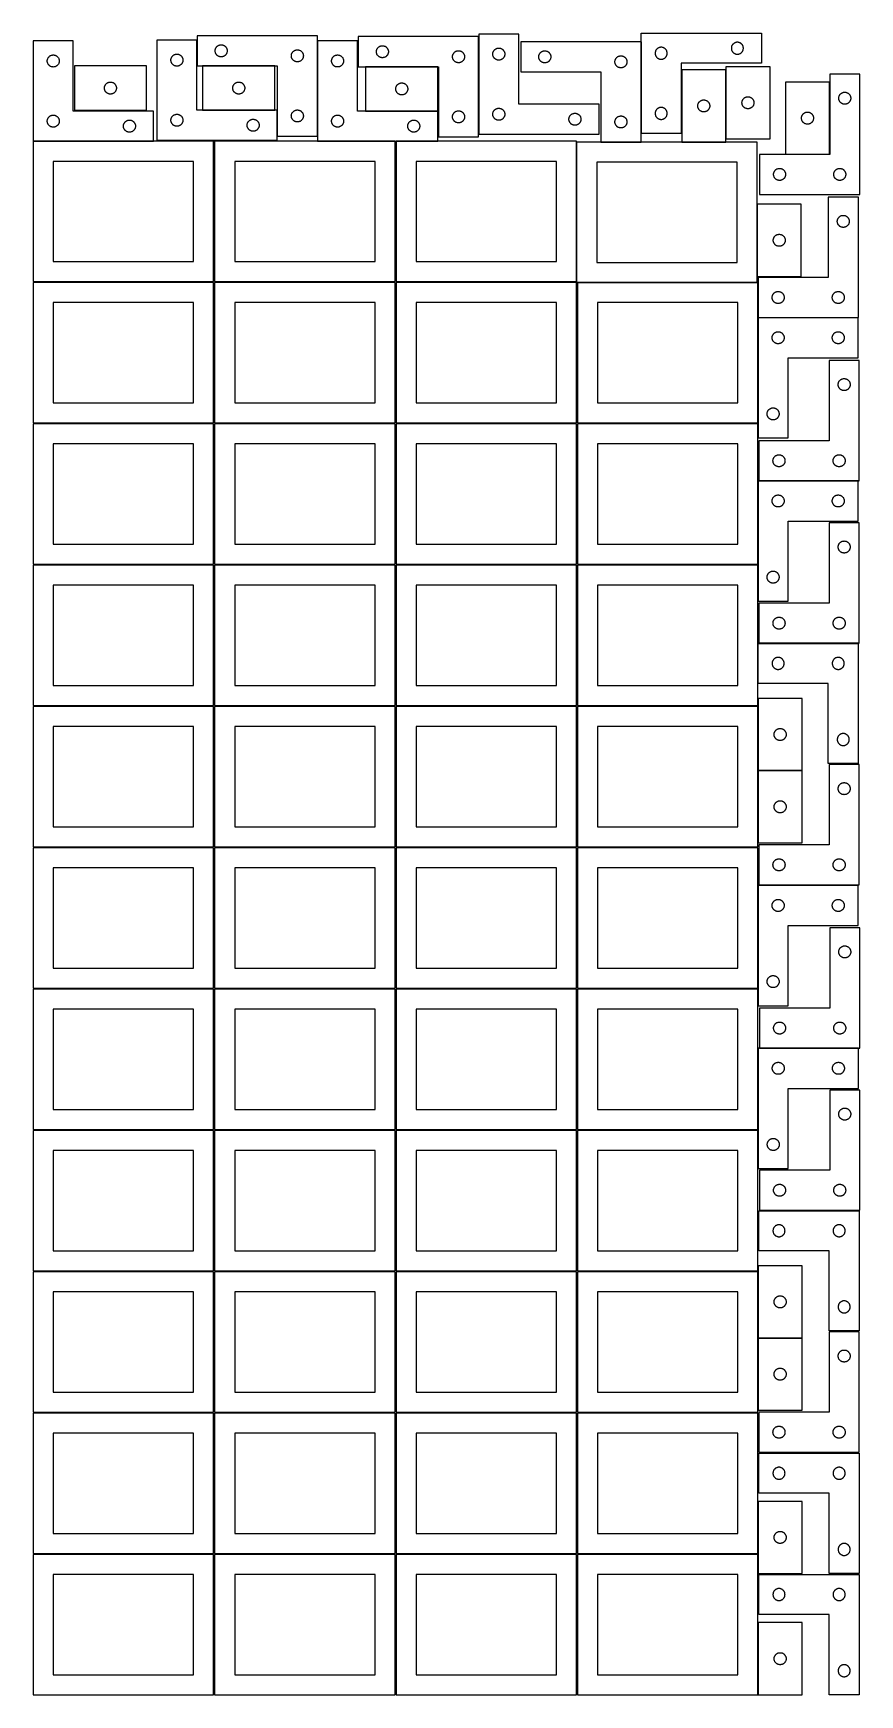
# Model space of a CAD drawing. Header units: millimetres. Extents: x 7 to 1243, y 7 to 2493.
import ezdxf

# ---------------------------------------------------------------- set-up
doc = ezdxf.new("R2010")
doc.units = ezdxf.units.MM
doc.layers.add('COMMON', color=5, linetype='CONTINUOUS', true_color=0x0000ff)
doc.layers.add('CUT', color=7, linetype='CONTINUOUS', true_color=0x000000)

msp = doc.modelspace()

# ---------------------------------------------------------------- linework, layer by layer
at = {"layer": 'COMMON'}
for p, q in [((673.141621, 2342.243231), (673.141621, 2488.351237)), ((251.681122, 2444.65153), (251.681122, 2483.251528)), ((431.881123, 2339.65153), (431.881123, 2481.951235)), ((916.194173, 2480.676634), (916.194173, 2343.489077)), ((368.041929, 2444.55153), (260.041929, 2444.55153)), ((612.02551, 2443.251237), (504.02551, 2443.251237)), ((1043.069419, 2335.41315), (1043.069419, 2438.676634)), ((1198.383605, 2312.402649), (1198.383605, 2420.402649)), ((260.041929, 2378.351528), (368.041929, 2378.351528)), ((371.681122, 2339.65153), (371.681122, 2378.251528)), ((504.02551, 2377.051235), (611.981123, 2377.051235)), ((186.520933, 2331.830532), (6.520933, 2331.830532)), ((916.094172, 2330.576634), (856.094172, 2330.576634)), ((976.969418, 2330.576633), (1042.969418, 2330.576633)), ((1132.283604, 2312.302648), (1198.283604, 2312.302648)), ((1089.889665, 2237.542301), (1089.889665, 2129.542301)), ((1091.183739, 1910.209657), (1091.183739, 2067.716734)), ((1091.345656, 2067.816734), (1241.283739, 2067.816734)), ((1091.183739, 1887.716734), (1091.183739, 1908.688661)), ((1091.183739, 1698.688661), (1091.183739, 1823.384337)), ((1241.283739, 1823.484338), (1092.604728, 1823.484338)), ((1091.183739, 1643.384337), (1091.183739, 1697.167665)), ((1091.183739, 1580.279732), (1091.183739, 1520.279732)), ((1241.283739, 1580.379733), (1092.630732, 1580.379733)), ((1091.183738, 1497.813541), (1091.183738, 1487.167665)), ((1091.183738, 1485.646669), (1091.183738, 1389.813541)), ((1091.183738, 1389.61354), (1091.183738, 1281.61354)), ((1157.283739, 1389.713541), (1091.283739, 1389.713541)), ((1091.183738, 639.562929), (1091.183738, 540.612796)), ((1091.183738, 540.412795), (1091.183738, 432.412795)), ((1091.283739, 540.512795), (1157.283739, 540.512795)), ((1091.183738, 296.041934), (1091.183738, 218.041933)), ((1091.183738, 216.520967), (1091.183738, 188.041934)), ((1091.183738, 114.520967), (1091.183738, 6.520967))]:
    msp.add_line(p, q, dxfattribs=at)
at = {"layer": 'CUT'}
for p, q in [((431.781122, 2489.65153), (251.781122, 2489.65153)), ((251.781122, 2489.65153), (251.781122, 2444.65153)), ((431.781122, 2339.65153), (431.781122, 2489.65153)), ((673.04162, 2488.351237), (493.04162, 2488.351237)), ((493.04162, 2488.351237), (493.04162, 2443.351237)), ((673.04162, 2338.351237), (673.04162, 2488.351237)), ((733.241621, 2492.243231), (673.241621, 2492.243231)), ((673.241621, 2492.243231), (673.241621, 2342.243231)), ((733.241621, 2387.243231), (733.241621, 2492.243231)), ((916.294173, 2493.489077), (1096.294173, 2493.489077)), ((916.294173, 2343.489077), (916.294173, 2493.489077)), ((1096.294173, 2493.489077), (1096.294173, 2448.489077)), ((66.520933, 2481.930532), (6.520933, 2481.930532)), ((6.520933, 2481.930532), (6.520933, 2331.930532)), ((66.520933, 2376.930532), (66.520933, 2481.930532)), ((251.581121, 2483.251528), (191.581121, 2483.251528)), ((191.581121, 2483.251528), (191.581121, 2333.251528)), ((219.825308, 2462.078596), (220.406386, 2462.174532)), ((220.406386, 2462.174532), (220.992493, 2462.232259)), ((220.992493, 2462.232259), (221.581121, 2462.251528)), ((221.581121, 2462.251528), (222.169749, 2462.232259)), ((222.169749, 2462.232259), (222.755857, 2462.174532)), ((222.755857, 2462.174532), (223.336934, 2462.078596)), ((251.581121, 2378.251528), (251.581121, 2483.251528)), ((278.781122, 2467.15153), (278.800392, 2467.740158)), ((278.800392, 2466.562902), (278.781122, 2467.15153)), ((278.800392, 2467.740158), (278.858119, 2468.326266)), ((278.858119, 2465.976795), (278.800392, 2466.562902)), ((278.858119, 2468.326266), (278.954055, 2468.907343)), ((278.954055, 2465.395717), (278.858119, 2465.976795)), ((278.954055, 2468.907343), (279.08779, 2469.480902)), ((279.08779, 2464.822159), (278.954055, 2465.395717)), ((279.08779, 2469.480902), (279.258751, 2470.044485)), ((279.258751, 2464.258575), (279.08779, 2464.822159)), ((279.258751, 2470.044485), (279.466207, 2470.595681)), ((279.466207, 2463.707379), (279.258751, 2464.258575)), ((279.466207, 2470.595681), (279.709268, 2471.132129)), ((279.709268, 2463.170932), (279.466207, 2463.707379)), ((279.709268, 2471.132129), (279.986894, 2471.65153)), ((279.986894, 2462.65153), (279.709268, 2463.170932)), ((279.986894, 2471.65153), (280.297896, 2472.151662)), ((280.297896, 2462.151398), (279.986894, 2462.65153)), ((280.297896, 2472.151662), (280.640942, 2472.630383)), ((280.640942, 2461.672677), (280.297896, 2462.151398)), ((280.640942, 2472.630383), (281.014564, 2473.085643)), ((281.014564, 2473.085643), (281.417161, 2473.515491)), ((281.417161, 2473.515491), (281.84701, 2473.918089)), ((281.84701, 2473.918089), (282.302269, 2474.29171)), ((282.302269, 2474.29171), (282.78099, 2474.634757)), ((282.78099, 2474.634757), (283.281122, 2474.945759)), ((283.281122, 2474.945759), (283.800524, 2475.223385)), ((283.800524, 2475.223385), (284.336971, 2475.466446)), ((284.336971, 2475.466446), (284.888167, 2475.673901)), ((284.888167, 2475.673901), (285.451751, 2475.844863)), ((285.451751, 2475.844863), (286.025309, 2475.978598)), ((286.025309, 2475.978598), (286.606387, 2476.074534)), ((286.606387, 2476.074534), (287.192494, 2476.132261)), ((287.192494, 2476.132261), (287.781122, 2476.15153)), ((287.781122, 2476.15153), (288.36975, 2476.132261)), ((288.36975, 2476.132261), (288.955858, 2476.074534)), ((288.955858, 2476.074534), (289.536935, 2475.978598)), ((289.536935, 2475.978598), (290.110494, 2475.844863)), ((290.110494, 2475.844863), (290.674078, 2475.673901)), ((290.674078, 2475.673901), (291.225273, 2475.466446)), ((291.225273, 2475.466446), (291.761721, 2475.223385)), ((291.761721, 2475.223385), (292.281122, 2474.945759)), ((292.281122, 2474.945759), (292.781254, 2474.634757)), ((292.781254, 2474.634757), (293.259975, 2474.29171)), ((293.259975, 2474.29171), (293.715235, 2473.918089)), ((293.715235, 2473.918089), (294.145083, 2473.515491)), ((294.145083, 2473.515491), (294.547681, 2473.085643)), ((294.547681, 2473.085643), (294.921302, 2472.630383)), ((294.921302, 2472.630383), (295.264349, 2472.151662)), ((295.264349, 2462.151398), (294.921302, 2461.672677)), ((295.264349, 2472.151662), (295.575351, 2471.65153)), ((295.575351, 2462.65153), (295.264349, 2462.151398)), ((295.575351, 2471.65153), (295.852977, 2471.132129)), ((295.852977, 2463.170932), (295.575351, 2462.65153)), ((295.852977, 2471.132129), (296.096038, 2470.595681)), ((296.096038, 2463.707379), (295.852977, 2463.170932)), ((296.096038, 2470.595681), (296.303493, 2470.044485)), ((296.303493, 2464.258575), (296.096038, 2463.707379)), ((296.303493, 2470.044485), (296.474455, 2469.480902)), ((296.474455, 2464.822159), (296.303493, 2464.258575)), ((296.474455, 2469.480902), (296.60819, 2468.907343)), ((296.60819, 2465.395717), (296.474455, 2464.822159)), ((296.60819, 2468.907343), (296.704126, 2468.326266)), ((296.704126, 2465.976795), (296.60819, 2465.395717)), ((296.704126, 2468.326266), (296.761853, 2467.740158)), ((296.761853, 2466.562902), (296.704126, 2465.976795)), ((296.761853, 2467.740158), (296.781122, 2467.15153)), ((296.781122, 2467.15153), (296.761853, 2466.562902)), ((393.08779, 2461.980902), (393.258751, 2462.544485)), ((393.258751, 2462.544485), (393.466207, 2463.095681)), ((393.466207, 2463.095681), (393.709268, 2463.632129)), ((393.709268, 2463.632129), (393.986894, 2464.15153)), ((393.986894, 2464.15153), (394.297896, 2464.651662)), ((394.297896, 2464.651662), (394.640942, 2465.130383)), ((394.640942, 2465.130383), (395.014564, 2465.585643)), ((395.014564, 2465.585643), (395.417161, 2466.015491)), ((395.417161, 2466.015491), (395.84701, 2466.418089)), ((395.84701, 2466.418089), (396.302269, 2466.79171)), ((396.302269, 2466.79171), (396.78099, 2467.134757)), ((396.78099, 2467.134757), (397.281122, 2467.445759)), ((397.281122, 2467.445759), (397.800524, 2467.723385)), ((397.800524, 2467.723385), (398.336971, 2467.966446)), ((398.336971, 2467.966446), (398.888167, 2468.173901)), ((398.888167, 2468.173901), (399.451751, 2468.344863)), ((399.451751, 2468.344863), (400.025309, 2468.478598)), ((400.025309, 2468.478598), (400.606387, 2468.574534)), ((400.606387, 2468.574534), (401.192494, 2468.632261)), ((401.192494, 2468.632261), (401.781122, 2468.65153)), ((401.781122, 2468.65153), (402.36975, 2468.632261)), ((402.36975, 2468.632261), (402.955858, 2468.574534)), ((402.955858, 2468.574534), (403.536935, 2468.478598)), ((403.536935, 2468.478598), (404.110494, 2468.344863)), ((404.110494, 2468.344863), (404.674078, 2468.173901)), ((404.674078, 2468.173901), (405.225273, 2467.966446)), ((405.225273, 2467.966446), (405.761721, 2467.723385)), ((405.761721, 2467.723385), (406.281122, 2467.445759)), ((406.281122, 2467.445759), (406.781254, 2467.134757)), ((406.781254, 2467.134757), (407.259975, 2466.79171)), ((407.259975, 2466.79171), (407.715235, 2466.418089)), ((407.715235, 2466.418089), (408.145083, 2466.015491)), ((408.145083, 2466.015491), (408.547681, 2465.585643)), ((408.547681, 2465.585643), (408.921302, 2465.130383)), ((408.921302, 2465.130383), (409.264349, 2464.651662)), ((409.264349, 2464.651662), (409.575351, 2464.15153)), ((409.575351, 2464.15153), (409.852977, 2463.632129)), ((409.852977, 2463.632129), (410.096038, 2463.095681)), ((410.096038, 2463.095681), (410.303493, 2462.544485)), ((410.303493, 2462.544485), (410.474455, 2461.980902)), ((491.981123, 2481.951235), (431.981123, 2481.951235)), ((431.981123, 2481.951235), (431.981123, 2331.951235)), ((491.981123, 2376.951235), (491.981123, 2481.951235)), ((520.04162, 2465.851237), (520.06089, 2466.439865)), ((520.06089, 2465.262609), (520.04162, 2465.851237)), ((520.06089, 2466.439865), (520.118617, 2467.025973)), ((520.118617, 2464.676502), (520.06089, 2465.262609)), ((520.118617, 2467.025973), (520.214553, 2467.60705)), ((520.214553, 2464.095424), (520.118617, 2464.676502)), ((520.214553, 2467.60705), (520.348288, 2468.180609)), ((520.348288, 2463.521866), (520.214553, 2464.095424)), ((520.348288, 2468.180609), (520.519249, 2468.744193)), ((520.519249, 2462.958282), (520.348288, 2463.521866)), ((520.519249, 2468.744193), (520.726705, 2469.295388)), ((520.726705, 2462.407086), (520.519249, 2462.958282)), ((520.726705, 2469.295388), (520.969766, 2469.831836)), ((520.969766, 2461.870639), (520.726705, 2462.407086)), ((520.969766, 2469.831836), (521.247392, 2470.351237)), ((521.247392, 2470.351237), (521.558394, 2470.851369)), ((521.558394, 2470.851369), (521.90144, 2471.33009)), ((521.90144, 2471.33009), (522.275062, 2471.78535)), ((522.275062, 2471.78535), (522.677659, 2472.215198)), ((522.677659, 2472.215198), (523.107508, 2472.617796)), ((523.107508, 2472.617796), (523.562768, 2472.991417)), ((523.562768, 2472.991417), (524.041488, 2473.334464)), ((524.041488, 2473.334464), (524.54162, 2473.645466)), ((524.54162, 2473.645466), (525.061022, 2473.923092)), ((525.061022, 2473.923092), (525.597469, 2474.166153)), ((525.597469, 2474.166153), (526.148665, 2474.373608)), ((526.148665, 2474.373608), (526.712249, 2474.54457)), ((526.712249, 2474.54457), (527.285807, 2474.678305)), ((527.285807, 2474.678305), (527.866885, 2474.774241)), ((527.866885, 2474.774241), (528.452992, 2474.831968)), ((528.452992, 2474.831968), (529.04162, 2474.851237)), ((529.04162, 2474.851237), (529.630249, 2474.831968)), ((529.630249, 2474.831968), (530.216356, 2474.774241)), ((530.216356, 2474.774241), (530.797433, 2474.678305)), ((530.797433, 2474.678305), (531.370992, 2474.54457)), ((531.370992, 2474.54457), (531.934576, 2474.373608)), ((531.934576, 2474.373608), (532.485771, 2474.166153)), ((532.485771, 2474.166153), (533.022219, 2473.923092)), ((533.022219, 2473.923092), (533.54162, 2473.645466)), ((533.54162, 2473.645466), (534.041752, 2473.334464)), ((534.041752, 2473.334464), (534.520473, 2472.991417)), ((534.520473, 2472.991417), (534.975733, 2472.617796)), ((534.975733, 2472.617796), (535.405581, 2472.215198)), ((535.405581, 2472.215198), (535.808179, 2471.78535)), ((535.808179, 2471.78535), (536.1818, 2471.33009)), ((536.1818, 2471.33009), (536.524847, 2470.851369)), ((536.524847, 2470.851369), (536.835849, 2470.351237)), ((536.835849, 2470.351237), (537.113475, 2469.831836)), ((537.113475, 2469.831836), (537.356536, 2469.295388)), ((537.356536, 2462.407086), (537.113475, 2461.870639)), ((537.356536, 2469.295388), (537.563992, 2468.744193)), ((537.563992, 2462.958282), (537.356536, 2462.407086)), ((537.563992, 2468.744193), (537.734953, 2468.180609)), ((537.734953, 2463.521866), (537.563992, 2462.958282)), ((537.734953, 2468.180609), (537.868688, 2467.60705)), ((537.868688, 2464.095424), (537.734953, 2463.521866)), ((537.868688, 2467.60705), (537.964624, 2467.025973)), ((537.964624, 2464.676502), (537.868688, 2464.095424)), ((537.964624, 2467.025973), (538.022351, 2466.439865)), ((538.022351, 2465.262609), (537.964624, 2464.676502)), ((538.022351, 2466.439865), (538.04162, 2465.851237)), ((538.04162, 2465.851237), (538.022351, 2465.262609)), ((634.726705, 2461.795388), (634.969766, 2462.331836)), ((634.969766, 2462.331836), (635.247392, 2462.851237)), ((635.247392, 2462.851237), (635.558394, 2463.351369)), ((635.558394, 2463.351369), (635.90144, 2463.83009)), ((635.90144, 2463.83009), (636.275062, 2464.28535)), ((636.275062, 2464.28535), (636.677659, 2464.715198)), ((636.677659, 2464.715198), (637.107508, 2465.117796)), ((637.107508, 2465.117796), (637.562768, 2465.491417)), ((637.562768, 2465.491417), (638.041488, 2465.834464)), ((638.041488, 2465.834464), (638.54162, 2466.145466)), ((638.54162, 2466.145466), (639.061022, 2466.423092)), ((639.061022, 2466.423092), (639.597469, 2466.666153)), ((639.597469, 2466.666153), (640.148665, 2466.873608)), ((640.148665, 2466.873608), (640.712249, 2467.04457)), ((640.712249, 2467.04457), (641.285807, 2467.178305)), ((641.285807, 2467.178305), (641.866885, 2467.274241)), ((641.866885, 2467.274241), (642.452992, 2467.331968)), ((642.452992, 2467.331968), (643.04162, 2467.351237)), ((643.04162, 2467.351237), (643.630249, 2467.331968)), ((643.630249, 2467.331968), (644.216356, 2467.274241)), ((644.216356, 2467.274241), (644.797433, 2467.178305)), ((644.797433, 2467.178305), (645.370992, 2467.04457)), ((645.370992, 2467.04457), (645.934576, 2466.873608)), ((645.934576, 2466.873608), (646.485771, 2466.666153)), ((646.485771, 2466.666153), (647.022219, 2466.423092)), ((647.022219, 2466.423092), (647.54162, 2466.145466)), ((647.54162, 2466.145466), (648.041752, 2465.834464)), ((648.041752, 2465.834464), (648.520473, 2465.491417)), ((648.520473, 2465.491417), (648.975733, 2465.117796)), ((648.975733, 2465.117796), (649.405581, 2464.715198)), ((649.405581, 2464.715198), (649.808179, 2464.28535)), ((649.808179, 2464.28535), (650.1818, 2463.83009)), ((650.1818, 2463.83009), (650.524847, 2463.351369)), ((650.524847, 2463.351369), (650.835849, 2462.851237)), ((650.835849, 2462.851237), (651.113475, 2462.331836)), ((651.113475, 2462.331836), (651.356536, 2461.795388)), ((694.241621, 2462.243231), (694.260891, 2462.831859)), ((694.260891, 2461.654603), (694.241621, 2462.243231)), ((694.260891, 2462.831859), (694.318618, 2463.417967)), ((694.318618, 2463.417967), (694.414554, 2463.999044)), ((694.414554, 2463.999044), (694.548289, 2464.572602)), ((694.548289, 2464.572602), (694.71925, 2465.136186)), ((694.71925, 2465.136186), (694.926706, 2465.687382)), ((694.926706, 2465.687382), (695.169767, 2466.223829)), ((695.169767, 2466.223829), (695.447393, 2466.743231)), ((695.447393, 2466.743231), (695.758395, 2467.243363)), ((695.758395, 2467.243363), (696.101441, 2467.722084)), ((696.101441, 2467.722084), (696.475063, 2468.177343)), ((696.475063, 2468.177343), (696.87766, 2468.607192)), ((696.87766, 2468.607192), (697.307509, 2469.009789)), ((697.307509, 2469.009789), (697.762769, 2469.383411)), ((697.762769, 2469.383411), (698.241489, 2469.726458)), ((698.241489, 2469.726458), (698.741621, 2470.03746)), ((698.741621, 2470.03746), (699.261023, 2470.315086)), ((699.261023, 2470.315086), (699.79747, 2470.558147)), ((699.79747, 2470.558147), (700.348666, 2470.765602)), ((700.348666, 2470.765602), (700.91225, 2470.936564)), ((700.91225, 2470.936564), (701.485808, 2471.070299)), ((701.485808, 2471.070299), (702.066886, 2471.166235)), ((702.066886, 2471.166235), (702.652993, 2471.223961)), ((702.652993, 2471.223961), (703.241621, 2471.243231)), ((703.241621, 2471.243231), (703.83025, 2471.223961)), ((703.83025, 2471.223961), (704.416357, 2471.166235)), ((704.416357, 2471.166235), (704.997434, 2471.070299)), ((704.997434, 2471.070299), (705.570993, 2470.936564)), ((705.570993, 2470.936564), (706.134577, 2470.765602)), ((706.134577, 2470.765602), (706.685772, 2470.558147)), ((706.685772, 2470.558147), (707.22222, 2470.315086)), ((707.22222, 2470.315086), (707.741621, 2470.03746)), ((707.741621, 2470.03746), (708.241753, 2469.726458)), ((708.241753, 2469.726458), (708.720474, 2469.383411)), ((708.720474, 2469.383411), (709.175734, 2469.009789)), ((709.175734, 2469.009789), (709.605582, 2468.607192)), ((709.605582, 2468.607192), (710.00818, 2468.177343)), ((710.00818, 2468.177343), (710.381801, 2467.722084)), ((710.381801, 2467.722084), (710.724848, 2467.243363)), ((710.724848, 2467.243363), (711.03585, 2466.743231)), ((711.03585, 2466.743231), (711.313476, 2466.223829)), ((711.313476, 2466.223829), (711.556537, 2465.687382)), ((711.556537, 2465.687382), (711.763993, 2465.136186)), ((711.763993, 2465.136186), (711.934954, 2464.572602)), ((711.934954, 2464.572602), (712.068689, 2463.999044)), ((712.068689, 2463.999044), (712.164625, 2463.417967)), ((712.164625, 2463.417967), (712.222352, 2462.831859)), ((712.222352, 2462.831859), (712.241621, 2462.243231)), ((712.241621, 2462.243231), (712.222352, 2461.654603)), ((916.094172, 2480.676634), (736.094172, 2480.676634)), ((736.094172, 2480.676634), (736.094172, 2435.676634)), ((763.779256, 2461.620785), (764.022317, 2462.157232)), ((764.022317, 2462.157232), (764.299943, 2462.676634)), ((764.299943, 2462.676634), (764.610945, 2463.176766)), ((764.610945, 2463.176766), (764.953992, 2463.655486)), ((764.953992, 2463.655486), (765.327613, 2464.110746)), ((765.327613, 2464.110746), (765.730211, 2464.540595)), ((765.730211, 2464.540595), (766.160059, 2464.943192)), ((766.160059, 2464.943192), (766.615319, 2465.316814)), ((766.615319, 2465.316814), (767.09404, 2465.65986)), ((767.09404, 2465.65986), (767.594172, 2465.970862)), ((767.594172, 2465.970862), (768.113573, 2466.248488)), ((768.113573, 2466.248488), (768.650021, 2466.491549)), ((768.650021, 2466.491549), (769.201216, 2466.699005)), ((769.201216, 2466.699005), (769.7648, 2466.869966)), ((769.7648, 2466.869966), (770.338359, 2467.003701)), ((770.338359, 2467.003701), (770.919436, 2467.099637)), ((770.919436, 2467.099637), (771.505543, 2467.157364)), ((771.505543, 2467.157364), (772.094172, 2467.176634)), ((772.094172, 2467.176634), (772.6828, 2467.157364)), ((772.6828, 2467.157364), (773.268907, 2467.099637)), ((773.268907, 2467.099637), (773.849985, 2467.003701)), ((773.849985, 2467.003701), (774.423543, 2466.869966)), ((774.423543, 2466.869966), (774.987127, 2466.699005)), ((774.987127, 2466.699005), (775.538323, 2466.491549)), ((775.538323, 2466.491549), (776.07477, 2466.248488)), ((776.07477, 2466.248488), (776.594172, 2465.970862)), ((776.594172, 2465.970862), (777.094304, 2465.65986)), ((777.094304, 2465.65986), (777.573025, 2465.316814)), ((777.573025, 2465.316814), (778.028284, 2464.943192)), ((778.028284, 2464.943192), (778.458133, 2464.540595)), ((778.458133, 2464.540595), (778.86073, 2464.110746)), ((778.86073, 2464.110746), (779.234352, 2463.655486)), ((779.234352, 2463.655486), (779.577398, 2463.176766)), ((779.577398, 2463.176766), (779.8884, 2462.676634)), ((779.8884, 2462.676634), (780.166026, 2462.157232)), ((780.166026, 2462.157232), (780.409087, 2461.620785)), ((916.094172, 2330.676634), (916.094172, 2480.676634)), ((937.313442, 2464.077705), (937.294173, 2463.489077)), ((937.294173, 2463.489077), (937.313442, 2462.900449)), ((937.371169, 2464.663813), (937.313442, 2464.077705)), ((937.313442, 2462.900449), (937.371169, 2462.314341)), ((937.467105, 2465.24489), (937.371169, 2464.663813)), ((937.371169, 2462.314341), (937.467105, 2461.733264)), ((937.60084, 2465.818449), (937.467105, 2465.24489)), ((937.771801, 2466.382032), (937.60084, 2465.818449)), ((937.979257, 2466.933228), (937.771801, 2466.382032)), ((938.222318, 2467.469675), (937.979257, 2466.933228)), ((938.499944, 2467.989077), (938.222318, 2467.469675)), ((938.810946, 2468.489209), (938.499944, 2467.989077)), ((939.153993, 2468.96793), (938.810946, 2468.489209)), ((939.527614, 2469.423189), (939.153993, 2468.96793)), ((939.930212, 2469.853038), (939.527614, 2469.423189)), ((940.36006, 2470.255635), (939.930212, 2469.853038)), ((940.81532, 2470.629257), (940.36006, 2470.255635)), ((941.294041, 2470.972304), (940.81532, 2470.629257)), ((941.794173, 2471.283306), (941.294041, 2470.972304)), ((942.313574, 2471.560932), (941.794173, 2471.283306)), ((942.850022, 2471.803993), (942.313574, 2471.560932)), ((943.401217, 2472.011448), (942.850022, 2471.803993)), ((943.964801, 2472.18241), (943.401217, 2472.011448)), ((944.53836, 2472.316145), (943.964801, 2472.18241)), ((945.119437, 2472.412081), (944.53836, 2472.316145)), ((945.705544, 2472.469807), (945.119437, 2472.412081)), ((946.294173, 2472.489077), (945.705544, 2472.469807)), ((946.882801, 2472.469807), (946.294173, 2472.489077)), ((947.468908, 2472.412081), (946.882801, 2472.469807)), ((948.049986, 2472.316145), (947.468908, 2472.412081)), ((948.623544, 2472.18241), (948.049986, 2472.316145)), ((949.187128, 2472.011448), (948.623544, 2472.18241)), ((949.738324, 2471.803993), (949.187128, 2472.011448)), ((950.274771, 2471.560932), (949.738324, 2471.803993)), ((950.794173, 2471.283306), (950.274771, 2471.560932)), ((951.294305, 2470.972304), (950.794173, 2471.283306)), ((951.773026, 2470.629257), (951.294305, 2470.972304)), ((952.228285, 2470.255635), (951.773026, 2470.629257)), ((952.658134, 2469.853038), (952.228285, 2470.255635)), ((953.060731, 2469.423189), (952.658134, 2469.853038)), ((953.434353, 2468.96793), (953.060731, 2469.423189)), ((953.777399, 2468.489209), (953.434353, 2468.96793)), ((954.088401, 2467.989077), (953.777399, 2468.489209)), ((954.366027, 2467.469675), (954.088401, 2467.989077)), ((954.609088, 2466.933228), (954.366027, 2467.469675)), ((954.816544, 2466.382032), (954.609088, 2466.933228)), ((954.987505, 2465.818449), (954.816544, 2466.382032)), ((955.12124, 2465.24489), (954.987505, 2465.818449)), ((955.217176, 2464.663813), (955.12124, 2465.24489)), ((955.12124, 2461.733264), (955.217176, 2462.314341)), ((955.274903, 2464.077705), (955.217176, 2464.663813)), ((955.217176, 2462.314341), (955.274903, 2462.900449)), ((955.294173, 2463.489077), (955.274903, 2464.077705)), ((955.274903, 2462.900449), (955.294173, 2463.489077)), ((1051.313442, 2471.577705), (1051.294173, 2470.989077)), ((1051.294173, 2470.989077), (1051.313442, 2470.400449)), ((1051.371169, 2472.163813), (1051.313442, 2471.577705)), ((1051.313442, 2470.400449), (1051.371169, 2469.814341)), ((1051.467105, 2472.74489), (1051.371169, 2472.163813)), ((1051.371169, 2469.814341), (1051.467105, 2469.233264)), ((1051.60084, 2473.318449), (1051.467105, 2472.74489)), ((1051.467105, 2469.233264), (1051.60084, 2468.659706)), ((1051.771801, 2473.882032), (1051.60084, 2473.318449)), ((1051.60084, 2468.659706), (1051.771801, 2468.096122)), ((1051.979257, 2474.433228), (1051.771801, 2473.882032)), ((1051.771801, 2468.096122), (1051.979257, 2467.544926)), ((1052.222318, 2474.969675), (1051.979257, 2474.433228)), ((1051.979257, 2467.544926), (1052.222318, 2467.008479)), ((1052.499944, 2475.489077), (1052.222318, 2474.969675)), ((1052.222318, 2467.008479), (1052.499944, 2466.489077)), ((1052.810946, 2475.989209), (1052.499944, 2475.489077)), ((1052.499944, 2466.489077), (1052.810946, 2465.988945)), ((1053.153993, 2476.46793), (1052.810946, 2475.989209)), ((1052.810946, 2465.988945), (1053.153993, 2465.510224)), ((1053.527614, 2476.923189), (1053.153993, 2476.46793)), ((1053.153993, 2465.510224), (1053.527614, 2465.054965)), ((1053.930212, 2477.353038), (1053.527614, 2476.923189)), ((1053.527614, 2465.054965), (1053.930212, 2464.625116)), ((1054.36006, 2477.755635), (1053.930212, 2477.353038)), ((1053.930212, 2464.625116), (1054.36006, 2464.222519)), ((1054.81532, 2478.129257), (1054.36006, 2477.755635)), ((1054.36006, 2464.222519), (1054.81532, 2463.848897)), ((1055.294041, 2478.472304), (1054.81532, 2478.129257)), ((1054.81532, 2463.848897), (1055.294041, 2463.505851)), ((1055.794173, 2478.783306), (1055.294041, 2478.472304)), ((1055.294041, 2463.505851), (1055.794173, 2463.194848)), ((1056.313574, 2479.060932), (1055.794173, 2478.783306)), ((1055.794173, 2463.194848), (1056.313574, 2462.917222)), ((1056.850022, 2479.303993), (1056.313574, 2479.060932)), ((1056.313574, 2462.917222), (1056.850022, 2462.674161)), ((1057.401217, 2479.511448), (1056.850022, 2479.303993)), ((1056.850022, 2462.674161), (1057.401217, 2462.466706)), ((1057.964801, 2479.68241), (1057.401217, 2479.511448)), ((1057.401217, 2462.466706), (1057.964801, 2462.295745)), ((1058.53836, 2479.816145), (1057.964801, 2479.68241)), ((1057.964801, 2462.295745), (1058.53836, 2462.16201)), ((1059.119437, 2479.912081), (1058.53836, 2479.816145)), ((1058.53836, 2462.16201), (1059.119437, 2462.066073)), ((1059.705544, 2479.969807), (1059.119437, 2479.912081)), ((1060.294173, 2479.989077), (1059.705544, 2479.969807)), ((1060.882801, 2479.969807), (1060.294173, 2479.989077)), ((1061.468908, 2479.912081), (1060.882801, 2479.969807)), ((1062.049986, 2479.816145), (1061.468908, 2479.912081)), ((1061.468908, 2462.066073), (1062.049986, 2462.16201)), ((1062.623544, 2479.68241), (1062.049986, 2479.816145)), ((1062.049986, 2462.16201), (1062.623544, 2462.295745)), ((1063.187128, 2479.511448), (1062.623544, 2479.68241)), ((1062.623544, 2462.295745), (1063.187128, 2462.466706)), ((1063.738324, 2479.303993), (1063.187128, 2479.511448)), ((1063.187128, 2462.466706), (1063.738324, 2462.674161)), ((1064.274771, 2479.060932), (1063.738324, 2479.303993)), ((1063.738324, 2462.674161), (1064.274771, 2462.917222)), ((1064.794173, 2478.783306), (1064.274771, 2479.060932)), ((1064.274771, 2462.917222), (1064.794173, 2463.194848)), ((1065.294305, 2478.472304), (1064.794173, 2478.783306)), ((1064.794173, 2463.194848), (1065.294305, 2463.505851)), ((1065.773026, 2478.129257), (1065.294305, 2478.472304)), ((1065.294305, 2463.505851), (1065.773026, 2463.848897)), ((1066.228285, 2477.755635), (1065.773026, 2478.129257)), ((1065.773026, 2463.848897), (1066.228285, 2464.222519)), ((1066.658134, 2477.353038), (1066.228285, 2477.755635)), ((1066.228285, 2464.222519), (1066.658134, 2464.625116)), ((1067.060731, 2476.923189), (1066.658134, 2477.353038)), ((1066.658134, 2464.625116), (1067.060731, 2465.054965)), ((1067.434353, 2476.46793), (1067.060731, 2476.923189)), ((1067.060731, 2465.054965), (1067.434353, 2465.510224)), ((1067.777399, 2475.989209), (1067.434353, 2476.46793)), ((1067.434353, 2465.510224), (1067.777399, 2465.988945)), ((1068.088401, 2475.489077), (1067.777399, 2475.989209)), ((1067.777399, 2465.988945), (1068.088401, 2466.489077)), ((1068.366027, 2474.969675), (1068.088401, 2475.489077)), ((1068.088401, 2466.489077), (1068.366027, 2467.008479)), ((1068.609088, 2474.433228), (1068.366027, 2474.969675)), ((1068.366027, 2467.008479), (1068.609088, 2467.544926)), ((1068.816544, 2473.882032), (1068.609088, 2474.433228)), ((1068.609088, 2467.544926), (1068.816544, 2468.096122)), ((1068.987505, 2473.318449), (1068.816544, 2473.882032)), ((1068.816544, 2468.096122), (1068.987505, 2468.659706)), ((1069.12124, 2472.74489), (1068.987505, 2473.318449)), ((1068.987505, 2468.659706), (1069.12124, 2469.233264)), ((1069.217176, 2472.163813), (1069.12124, 2472.74489)), ((1069.12124, 2469.233264), (1069.217176, 2469.814341)), ((1069.274903, 2471.577705), (1069.217176, 2472.163813)), ((1069.217176, 2469.814341), (1069.274903, 2470.400449)), ((1069.294173, 2470.989077), (1069.274903, 2471.577705)), ((1069.274903, 2470.400449), (1069.294173, 2470.989077)), ((27.520933, 2451.930532), (27.540203, 2452.519161)), ((27.540203, 2451.341904), (27.520933, 2451.930532)), ((27.540203, 2452.519161), (27.597929, 2453.105268)), ((27.597929, 2450.755797), (27.540203, 2451.341904)), ((27.597929, 2453.105268), (27.693866, 2453.686345)), ((27.693866, 2450.174719), (27.597929, 2450.755797)), ((27.693866, 2453.686345), (27.827601, 2454.259904)), ((27.827601, 2449.601161), (27.693866, 2450.174719)), ((27.827601, 2454.259904), (27.998562, 2454.823488)), ((27.998562, 2449.037577), (27.827601, 2449.601161)), ((27.998562, 2454.823488), (28.206017, 2455.374683)), ((28.206017, 2448.486381), (27.998562, 2449.037577)), ((28.206017, 2455.374683), (28.449078, 2455.911131)), ((28.449078, 2447.949934), (28.206017, 2448.486381)), ((28.449078, 2455.911131), (28.726704, 2456.430532)), ((28.726704, 2447.430532), (28.449078, 2447.949934)), ((28.726704, 2456.430532), (29.037707, 2456.930664)), ((29.037707, 2446.9304), (28.726704, 2447.430532)), ((29.037707, 2456.930664), (29.380753, 2457.409385)), ((29.380753, 2446.451679), (29.037707, 2446.9304)), ((29.380753, 2457.409385), (29.754375, 2457.864645)), ((29.754375, 2445.99642), (29.380753, 2446.451679)), ((29.754375, 2457.864645), (30.156972, 2458.294493)), ((30.156972, 2445.566571), (29.754375, 2445.99642)), ((30.156972, 2458.294493), (30.586821, 2458.697091)), ((30.586821, 2445.163974), (30.156972, 2445.566571)), ((30.586821, 2458.697091), (31.04208, 2459.070712)), ((31.04208, 2444.790352), (30.586821, 2445.163974)), ((31.04208, 2459.070712), (31.520801, 2459.413759)), ((31.520801, 2444.447306), (31.04208, 2444.790352)), ((31.520801, 2459.413759), (32.020933, 2459.724761)), ((32.020933, 2444.136304), (31.520801, 2444.447306)), ((32.020933, 2459.724761), (32.540335, 2460.002387)), ((32.540335, 2443.858678), (32.020933, 2444.136304)), ((32.540335, 2460.002387), (33.076782, 2460.245448)), ((33.076782, 2443.615617), (32.540335, 2443.858678)), ((33.076782, 2460.245448), (33.627978, 2460.452904)), ((33.627978, 2443.408161), (33.076782, 2443.615617)), ((33.627978, 2460.452904), (34.191562, 2460.623865)), ((34.191562, 2443.2372), (33.627978, 2443.408161)), ((34.191562, 2460.623865), (34.76512, 2460.7576)), ((34.76512, 2443.103465), (34.191562, 2443.2372)), ((34.76512, 2460.7576), (35.346197, 2460.853536)), ((35.346197, 2443.007529), (34.76512, 2443.103465)), ((35.346197, 2460.853536), (35.932305, 2460.911263)), ((35.932305, 2442.949802), (35.346197, 2443.007529)), ((35.932305, 2460.911263), (36.520933, 2460.930532)), ((36.520933, 2442.930532), (35.932305, 2442.949802)), ((36.520933, 2460.930532), (37.109561, 2460.911263)), ((37.109561, 2442.949802), (36.520933, 2442.930532)), ((37.109561, 2460.911263), (37.695669, 2460.853536)), ((37.695669, 2443.007529), (37.109561, 2442.949802)), ((37.695669, 2460.853536), (38.276746, 2460.7576)), ((38.276746, 2443.103465), (37.695669, 2443.007529)), ((38.276746, 2460.7576), (38.850305, 2460.623865)), ((38.850305, 2443.2372), (38.276746, 2443.103465)), ((38.850305, 2460.623865), (39.413888, 2460.452904)), ((39.413888, 2443.408161), (38.850305, 2443.2372)), ((39.413888, 2460.452904), (39.965084, 2460.245448)), ((39.965084, 2443.615617), (39.413888, 2443.408161)), ((39.965084, 2460.245448), (40.501531, 2460.002387)), ((40.501531, 2443.858678), (39.965084, 2443.615617)), ((40.501531, 2460.002387), (41.020933, 2459.724761)), ((41.020933, 2444.136304), (40.501531, 2443.858678)), ((41.020933, 2459.724761), (41.521065, 2459.413759)), ((41.521065, 2444.447306), (41.020933, 2444.136304)), ((41.521065, 2459.413759), (41.999786, 2459.070712)), ((41.999786, 2444.790352), (41.521065, 2444.447306)), ((41.999786, 2459.070712), (42.455045, 2458.697091)), ((42.455045, 2445.163974), (41.999786, 2444.790352)), ((42.455045, 2458.697091), (42.884894, 2458.294493)), ((42.884894, 2445.566571), (42.455045, 2445.163974)), ((42.884894, 2458.294493), (43.287491, 2457.864645)), ((43.287491, 2445.99642), (42.884894, 2445.566571)), ((43.287491, 2457.864645), (43.661113, 2457.409385)), ((43.661113, 2446.451679), (43.287491, 2445.99642)), ((43.661113, 2457.409385), (44.00416, 2456.930664)), ((44.00416, 2446.9304), (43.661113, 2446.451679)), ((44.00416, 2456.930664), (44.315162, 2456.430532)), ((44.315162, 2447.430532), (44.00416, 2446.9304)), ((44.315162, 2456.430532), (44.592788, 2455.911131)), ((44.592788, 2447.949934), (44.315162, 2447.430532)), ((44.592788, 2455.911131), (44.835849, 2455.374683)), ((44.835849, 2448.486381), (44.592788, 2447.949934)), ((44.835849, 2455.374683), (45.043304, 2454.823488)), ((45.043304, 2449.037577), (44.835849, 2448.486381)), ((45.043304, 2454.823488), (45.214266, 2454.259904)), ((45.214266, 2449.601161), (45.043304, 2449.037577)), ((45.214266, 2454.259904), (45.348001, 2453.686345)), ((45.348001, 2450.174719), (45.214266, 2449.601161)), ((45.348001, 2453.686345), (45.443937, 2453.105268)), ((45.443937, 2450.755797), (45.348001, 2450.174719)), ((45.443937, 2453.105268), (45.501663, 2452.519161)), ((45.501663, 2451.341904), (45.443937, 2450.755797)), ((45.501663, 2452.519161), (45.520933, 2451.930532)), ((45.520933, 2451.930532), (45.501663, 2451.341904)), ((176.051448, 2444.451529), (68.051448, 2444.451529)), ((68.051448, 2444.451529), (68.051448, 2378.451529)), ((176.051448, 2378.451529), (176.051448, 2444.451529)), ((212.581121, 2453.251528), (212.600391, 2453.840156)), ((212.600391, 2452.6629), (212.581121, 2453.251528)), ((212.600391, 2453.840156), (212.658118, 2454.426264)), ((212.658118, 2452.076793), (212.600391, 2452.6629)), ((212.658118, 2454.426264), (212.754054, 2455.007341)), ((212.754054, 2451.495715), (212.658118, 2452.076793)), ((212.754054, 2455.007341), (212.887789, 2455.5809)), ((212.887789, 2450.922157), (212.754054, 2451.495715)), ((212.887789, 2455.5809), (213.05875, 2456.144483)), ((213.05875, 2450.358573), (212.887789, 2450.922157)), ((213.05875, 2456.144483), (213.266206, 2456.695679)), ((213.266206, 2449.807377), (213.05875, 2450.358573)), ((213.266206, 2456.695679), (213.509267, 2457.232127)), ((213.509267, 2449.27093), (213.266206, 2449.807377)), ((213.509267, 2457.232127), (213.786893, 2457.751528)), ((213.786893, 2448.751528), (213.509267, 2449.27093)), ((213.786893, 2457.751528), (214.097895, 2458.25166)), ((214.097895, 2448.251396), (213.786893, 2448.751528)), ((214.097895, 2458.25166), (214.440941, 2458.730381)), ((214.440941, 2447.772675), (214.097895, 2448.251396)), ((214.440941, 2458.730381), (214.814563, 2459.185641)), ((214.814563, 2447.317416), (214.440941, 2447.772675)), ((214.814563, 2459.185641), (215.21716, 2459.615489)), ((215.21716, 2446.887567), (214.814563, 2447.317416)), ((215.21716, 2459.615489), (215.647009, 2460.018087)), ((215.647009, 2446.48497), (215.21716, 2446.887567)), ((215.647009, 2460.018087), (216.102268, 2460.391708)), ((216.102268, 2446.111348), (215.647009, 2446.48497)), ((216.102268, 2460.391708), (216.580989, 2460.734755)), ((216.580989, 2445.768302), (216.102268, 2446.111348)), ((216.580989, 2460.734755), (217.081121, 2461.045757)), ((217.081121, 2445.4573), (216.580989, 2445.768302)), ((217.081121, 2461.045757), (217.600523, 2461.323383)), ((217.600523, 2445.179674), (217.081121, 2445.4573)), ((217.600523, 2461.323383), (218.13697, 2461.566444)), ((218.13697, 2444.936613), (217.600523, 2445.179674)), ((218.13697, 2461.566444), (218.688166, 2461.773899)), ((218.688166, 2444.729157), (218.13697, 2444.936613)), ((218.688166, 2461.773899), (219.25175, 2461.944861)), ((219.25175, 2444.558196), (218.688166, 2444.729157)), ((219.25175, 2461.944861), (219.825308, 2462.078596)), ((219.825308, 2444.424461), (219.25175, 2444.558196)), ((220.406386, 2444.328525), (219.825308, 2444.424461)), ((220.992493, 2444.270798), (220.406386, 2444.328525)), ((221.581121, 2444.251528), (220.992493, 2444.270798)), ((222.169749, 2444.270798), (221.581121, 2444.251528)), ((222.755857, 2444.328525), (222.169749, 2444.270798)), ((223.336934, 2444.424461), (222.755857, 2444.328525)), ((223.336934, 2462.078596), (223.910493, 2461.944861)), ((223.910493, 2444.558196), (223.336934, 2444.424461)), ((223.910493, 2461.944861), (224.474077, 2461.773899)), ((224.474077, 2444.729157), (223.910493, 2444.558196)), ((224.474077, 2461.773899), (225.025272, 2461.566444)), ((225.025272, 2444.936613), (224.474077, 2444.729157)), ((225.025272, 2461.566444), (225.56172, 2461.323383)), ((225.56172, 2445.179674), (225.025272, 2444.936613)), ((225.56172, 2461.323383), (226.081121, 2461.045757)), ((226.081121, 2445.4573), (225.56172, 2445.179674)), ((226.081121, 2461.045757), (226.581253, 2460.734755)), ((226.581253, 2445.768302), (226.081121, 2445.4573)), ((226.581253, 2460.734755), (227.059974, 2460.391708)), ((227.059974, 2446.111348), (226.581253, 2445.768302)), ((227.059974, 2460.391708), (227.515234, 2460.018087)), ((227.515234, 2446.48497), (227.059974, 2446.111348)), ((227.515234, 2460.018087), (227.945082, 2459.615489)), ((227.945082, 2446.887567), (227.515234, 2446.48497)), ((227.945082, 2459.615489), (228.34768, 2459.185641)), ((228.34768, 2447.317416), (227.945082, 2446.887567)), ((228.34768, 2459.185641), (228.721301, 2458.730381)), ((228.721301, 2447.772675), (228.34768, 2447.317416)), ((228.721301, 2458.730381), (229.064348, 2458.25166)), ((229.064348, 2448.251396), (228.721301, 2447.772675)), ((229.064348, 2458.25166), (229.37535, 2457.751528)), ((229.37535, 2448.751528), (229.064348, 2448.251396)), ((229.37535, 2457.751528), (229.652976, 2457.232127)), ((229.652976, 2449.27093), (229.37535, 2448.751528)), ((229.652976, 2457.232127), (229.896037, 2456.695679)), ((229.896037, 2449.807377), (229.652976, 2449.27093)), ((229.896037, 2456.695679), (230.103492, 2456.144483)), ((230.103492, 2450.358573), (229.896037, 2449.807377)), ((230.103492, 2456.144483), (230.274454, 2455.5809)), ((230.274454, 2450.922157), (230.103492, 2450.358573)), ((230.274454, 2455.5809), (230.408189, 2455.007341)), ((230.408189, 2451.495715), (230.274454, 2450.922157)), ((230.408189, 2455.007341), (230.504125, 2454.426264)), ((230.504125, 2452.076793), (230.408189, 2451.495715)), ((230.504125, 2454.426264), (230.561852, 2453.840156)), ((230.561852, 2452.6629), (230.504125, 2452.076793)), ((230.561852, 2453.840156), (230.581121, 2453.251528)), ((230.581121, 2453.251528), (230.561852, 2452.6629)), ((251.781122, 2444.65153), (371.781122, 2444.65153)), ((368.041929, 2444.451529), (260.041929, 2444.451529)), ((260.041929, 2444.451529), (260.041929, 2378.451529)), ((281.014564, 2461.217418), (280.640942, 2461.672677)), ((281.417161, 2460.787569), (281.014564, 2461.217418)), ((281.84701, 2460.384972), (281.417161, 2460.787569)), ((282.302269, 2460.01135), (281.84701, 2460.384972)), ((282.78099, 2459.668304), (282.302269, 2460.01135)), ((283.281122, 2459.357302), (282.78099, 2459.668304)), ((283.800524, 2459.079676), (283.281122, 2459.357302)), ((284.336971, 2458.836615), (283.800524, 2459.079676)), ((284.888167, 2458.629159), (284.336971, 2458.836615)), ((285.451751, 2458.458198), (284.888167, 2458.629159)), ((286.025309, 2458.324463), (285.451751, 2458.458198)), ((286.606387, 2458.228527), (286.025309, 2458.324463)), ((287.192494, 2458.1708), (286.606387, 2458.228527)), ((287.781122, 2458.15153), (287.192494, 2458.1708)), ((288.36975, 2458.1708), (287.781122, 2458.15153)), ((288.955858, 2458.228527), (288.36975, 2458.1708)), ((289.536935, 2458.324463), (288.955858, 2458.228527)), ((290.110494, 2458.458198), (289.536935, 2458.324463)), ((290.674078, 2458.629159), (290.110494, 2458.458198)), ((291.225273, 2458.836615), (290.674078, 2458.629159)), ((291.761721, 2459.079676), (291.225273, 2458.836615)), ((292.281122, 2459.357302), (291.761721, 2459.079676)), ((292.781254, 2459.668304), (292.281122, 2459.357302)), ((293.259975, 2460.01135), (292.781254, 2459.668304)), ((293.715235, 2460.384972), (293.259975, 2460.01135)), ((294.145083, 2460.787569), (293.715235, 2460.384972)), ((294.547681, 2461.217418), (294.145083, 2460.787569)), ((294.921302, 2461.672677), (294.547681, 2461.217418)), ((368.041929, 2378.451529), (368.041929, 2444.451529)), ((371.781122, 2444.65153), (371.781122, 2339.65153)), ((392.781122, 2459.65153), (392.800392, 2460.240158)), ((392.800392, 2459.062902), (392.781122, 2459.65153)), ((392.800392, 2460.240158), (392.858119, 2460.826266)), ((392.858119, 2458.476795), (392.800392, 2459.062902)), ((392.858119, 2460.826266), (392.954055, 2461.407343)), ((392.954055, 2457.895717), (392.858119, 2458.476795)), ((392.954055, 2461.407343), (393.08779, 2461.980902)), ((393.08779, 2457.322159), (392.954055, 2457.895717)), ((393.258751, 2456.758575), (393.08779, 2457.322159)), ((393.466207, 2456.207379), (393.258751, 2456.758575)), ((393.709268, 2455.670932), (393.466207, 2456.207379)), ((393.986894, 2455.15153), (393.709268, 2455.670932)), ((394.297896, 2454.651398), (393.986894, 2455.15153)), ((394.640942, 2454.172677), (394.297896, 2454.651398)), ((395.014564, 2453.717418), (394.640942, 2454.172677)), ((395.417161, 2453.287569), (395.014564, 2453.717418)), ((395.84701, 2452.884972), (395.417161, 2453.287569)), ((396.302269, 2452.51135), (395.84701, 2452.884972)), ((396.78099, 2452.168304), (396.302269, 2452.51135)), ((397.281122, 2451.857302), (396.78099, 2452.168304)), ((397.800524, 2451.579676), (397.281122, 2451.857302)), ((398.336971, 2451.336615), (397.800524, 2451.579676)), ((398.888167, 2451.129159), (398.336971, 2451.336615)), ((399.451751, 2450.958198), (398.888167, 2451.129159)), ((400.025309, 2450.824463), (399.451751, 2450.958198)), ((400.606387, 2450.728527), (400.025309, 2450.824463)), ((401.192494, 2450.6708), (400.606387, 2450.728527)), ((401.781122, 2450.65153), (401.192494, 2450.6708)), ((402.36975, 2450.6708), (401.781122, 2450.65153)), ((402.955858, 2450.728527), (402.36975, 2450.6708)), ((403.536935, 2450.824463), (402.955858, 2450.728527)), ((404.110494, 2450.958198), (403.536935, 2450.824463)), ((404.674078, 2451.129159), (404.110494, 2450.958198)), ((405.225273, 2451.336615), (404.674078, 2451.129159)), ((405.761721, 2451.579676), (405.225273, 2451.336615)), ((406.281122, 2451.857302), (405.761721, 2451.579676)), ((406.781254, 2452.168304), (406.281122, 2451.857302)), ((407.259975, 2452.51135), (406.781254, 2452.168304)), ((407.715235, 2452.884972), (407.259975, 2452.51135)), ((408.145083, 2453.287569), (407.715235, 2452.884972)), ((408.547681, 2453.717418), (408.145083, 2453.287569)), ((408.921302, 2454.172677), (408.547681, 2453.717418)), ((409.264349, 2454.651398), (408.921302, 2454.172677)), ((409.575351, 2455.15153), (409.264349, 2454.651398)), ((409.852977, 2455.670932), (409.575351, 2455.15153)), ((410.096038, 2456.207379), (409.852977, 2455.670932)), ((410.303493, 2456.758575), (410.096038, 2456.207379)), ((410.474455, 2457.322159), (410.303493, 2456.758575)), ((410.474455, 2461.980902), (410.60819, 2461.407343)), ((410.60819, 2457.895717), (410.474455, 2457.322159)), ((410.60819, 2461.407343), (410.704126, 2460.826266)), ((410.704126, 2458.476795), (410.60819, 2457.895717)), ((410.704126, 2460.826266), (410.761853, 2460.240158)), ((410.761853, 2459.062902), (410.704126, 2458.476795)), ((410.761853, 2460.240158), (410.781122, 2459.65153)), ((410.781122, 2459.65153), (410.761853, 2459.062902)), ((452.981123, 2451.951235), (453.000393, 2452.539863)), ((453.000393, 2451.362607), (452.981123, 2451.951235)), ((453.000393, 2452.539863), (453.05812, 2453.125971)), ((453.05812, 2450.7765), (453.000393, 2451.362607)), ((453.05812, 2453.125971), (453.154056, 2453.707048)), ((453.154056, 2450.195422), (453.05812, 2450.7765)), ((453.154056, 2453.707048), (453.287791, 2454.280607)), ((453.287791, 2449.621864), (453.154056, 2450.195422)), ((453.287791, 2454.280607), (453.458752, 2454.844191)), ((453.458752, 2449.05828), (453.287791, 2449.621864)), ((453.458752, 2454.844191), (453.666208, 2455.395386)), ((453.666208, 2448.507084), (453.458752, 2449.05828)), ((453.666208, 2455.395386), (453.909269, 2455.931834)), ((453.909269, 2447.970637), (453.666208, 2448.507084)), ((453.909269, 2455.931834), (454.186895, 2456.451235)), ((454.186895, 2447.451235), (453.909269, 2447.970637)), ((454.186895, 2456.451235), (454.497897, 2456.951367)), ((454.497897, 2446.951103), (454.186895, 2447.451235)), ((454.497897, 2456.951367), (454.840943, 2457.430088)), ((454.840943, 2446.472382), (454.497897, 2446.951103)), ((454.840943, 2457.430088), (455.214565, 2457.885348)), ((455.214565, 2446.017123), (454.840943, 2446.472382)), ((455.214565, 2457.885348), (455.617162, 2458.315196)), ((455.617162, 2445.587274), (455.214565, 2446.017123)), ((455.617162, 2458.315196), (456.047011, 2458.717794)), ((456.047011, 2445.184677), (455.617162, 2445.587274)), ((456.047011, 2458.717794), (456.50227, 2459.091415)), ((456.50227, 2444.811055), (456.047011, 2445.184677)), ((456.50227, 2459.091415), (456.980991, 2459.434462)), ((456.980991, 2444.468009), (456.50227, 2444.811055)), ((456.980991, 2459.434462), (457.481123, 2459.745464)), ((457.481123, 2444.157007), (456.980991, 2444.468009)), ((457.481123, 2459.745464), (458.000525, 2460.02309)), ((458.000525, 2443.879381), (457.481123, 2444.157007)), ((458.000525, 2460.02309), (458.536972, 2460.266151)), ((458.536972, 2443.63632), (458.000525, 2443.879381)), ((458.536972, 2460.266151), (459.088168, 2460.473606)), ((459.088168, 2443.428864), (458.536972, 2443.63632)), ((459.088168, 2460.473606), (459.651752, 2460.644568)), ((459.651752, 2443.257903), (459.088168, 2443.428864)), ((459.651752, 2460.644568), (460.22531, 2460.778303)), ((460.22531, 2443.124168), (459.651752, 2443.257903)), ((460.22531, 2460.778303), (460.806388, 2460.874239)), ((460.806388, 2443.028232), (460.22531, 2443.124168)), ((460.806388, 2460.874239), (461.392495, 2460.931966)), ((461.392495, 2442.970505), (460.806388, 2443.028232)), ((461.392495, 2460.931966), (461.981123, 2460.951235)), ((461.981123, 2442.951235), (461.392495, 2442.970505)), ((461.981123, 2460.951235), (462.569751, 2460.931966)), ((462.569751, 2442.970505), (461.981123, 2442.951235)), ((462.569751, 2460.931966), (463.155859, 2460.874239)), ((463.155859, 2443.028232), (462.569751, 2442.970505)), ((463.155859, 2460.874239), (463.736936, 2460.778303)), ((463.736936, 2443.124168), (463.155859, 2443.028232)), ((463.736936, 2460.778303), (464.310495, 2460.644568)), ((464.310495, 2443.257903), (463.736936, 2443.124168)), ((464.310495, 2460.644568), (464.874079, 2460.473606)), ((464.874079, 2443.428864), (464.310495, 2443.257903)), ((464.874079, 2460.473606), (465.425274, 2460.266151)), ((465.425274, 2443.63632), (464.874079, 2443.428864)), ((465.425274, 2460.266151), (465.961722, 2460.02309)), ((465.961722, 2443.879381), (465.425274, 2443.63632)), ((465.961722, 2460.02309), (466.481123, 2459.745464)), ((466.481123, 2444.157007), (465.961722, 2443.879381)), ((466.481123, 2459.745464), (466.981255, 2459.434462)), ((466.981255, 2444.468009), (466.481123, 2444.157007)), ((466.981255, 2459.434462), (467.459976, 2459.091415)), ((467.459976, 2444.811055), (466.981255, 2444.468009)), ((467.459976, 2459.091415), (467.915236, 2458.717794)), ((467.915236, 2445.184677), (467.459976, 2444.811055)), ((467.915236, 2458.717794), (468.345084, 2458.315196)), ((468.345084, 2445.587274), (467.915236, 2445.184677)), ((468.345084, 2458.315196), (468.747682, 2457.885348)), ((468.747682, 2446.017123), (468.345084, 2445.587274)), ((468.747682, 2457.885348), (469.121303, 2457.430088)), ((469.121303, 2446.472382), (468.747682, 2446.017123)), ((469.121303, 2457.430088), (469.46435, 2456.951367)), ((469.46435, 2446.951103), (469.121303, 2446.472382)), ((469.46435, 2456.951367), (469.775352, 2456.451235)), ((469.775352, 2447.451235), (469.46435, 2446.951103)), ((469.775352, 2456.451235), (470.052978, 2455.931834)), ((470.052978, 2447.970637), (469.775352, 2447.451235)), ((470.052978, 2455.931834), (470.296039, 2455.395386)), ((470.296039, 2448.507084), (470.052978, 2447.970637)), ((470.296039, 2455.395386), (470.503494, 2454.844191)), ((470.503494, 2449.05828), (470.296039, 2448.507084)), ((470.503494, 2454.844191), (470.674456, 2454.280607)), ((470.674456, 2449.621864), (470.503494, 2449.05828)), ((470.674456, 2454.280607), (470.808191, 2453.707048)), ((470.808191, 2450.195422), (470.674456, 2449.621864)), ((470.808191, 2453.707048), (470.904127, 2453.125971)), ((470.904127, 2450.7765), (470.808191, 2450.195422)), ((470.904127, 2453.125971), (470.961854, 2452.539863)), ((470.961854, 2451.362607), (470.904127, 2450.7765)), ((470.961854, 2452.539863), (470.981123, 2451.951235)), ((470.981123, 2451.951235), (470.961854, 2451.362607)), ((493.04162, 2443.351237), (613.04162, 2443.351237)), ((612.02551, 2443.151236), (504.02551, 2443.151236)), ((504.02551, 2443.151236), (504.02551, 2377.151236)), ((521.247392, 2461.351237), (520.969766, 2461.870639)), ((521.558394, 2460.851105), (521.247392, 2461.351237)), ((521.90144, 2460.372384), (521.558394, 2460.851105)), ((522.275062, 2459.917125), (521.90144, 2460.372384)), ((522.677659, 2459.487276), (522.275062, 2459.917125)), ((523.107508, 2459.084679), (522.677659, 2459.487276)), ((523.562768, 2458.711057), (523.107508, 2459.084679)), ((524.041488, 2458.368011), (523.562768, 2458.711057)), ((524.54162, 2458.057009), (524.041488, 2458.368011)), ((525.061022, 2457.779383), (524.54162, 2458.057009)), ((525.597469, 2457.536322), (525.061022, 2457.779383)), ((526.148665, 2457.328866), (525.597469, 2457.536322)), ((526.712249, 2457.157905), (526.148665, 2457.328866)), ((527.285807, 2457.02417), (526.712249, 2457.157905)), ((527.866885, 2456.928234), (527.285807, 2457.02417)), ((528.452992, 2456.870507), (527.866885, 2456.928234)), ((529.04162, 2456.851237), (528.452992, 2456.870507)), ((529.630249, 2456.870507), (529.04162, 2456.851237)), ((530.216356, 2456.928234), (529.630249, 2456.870507)), ((530.797433, 2457.02417), (530.216356, 2456.928234)), ((531.370992, 2457.157905), (530.797433, 2457.02417)), ((531.934576, 2457.328866), (531.370992, 2457.157905)), ((532.485771, 2457.536322), (531.934576, 2457.328866)), ((533.022219, 2457.779383), (532.485771, 2457.536322)), ((533.54162, 2458.057009), (533.022219, 2457.779383)), ((534.041752, 2458.368011), (533.54162, 2458.057009)), ((534.520473, 2458.711057), (534.041752, 2458.368011)), ((534.975733, 2459.084679), (534.520473, 2458.711057)), ((535.405581, 2459.487276), (534.975733, 2459.084679)), ((535.808179, 2459.917125), (535.405581, 2459.487276)), ((536.1818, 2460.372384), (535.808179, 2459.917125)), ((536.524847, 2460.851105), (536.1818, 2460.372384)), ((536.835849, 2461.351237), (536.524847, 2460.851105)), ((537.113475, 2461.870639), (536.835849, 2461.351237)), ((612.02551, 2377.151236), (612.02551, 2443.151236)), ((613.04162, 2443.351237), (613.04162, 2338.351237)), ((634.04162, 2458.351237), (634.06089, 2458.939865)), ((634.06089, 2457.762609), (634.04162, 2458.351237)), ((634.06089, 2458.939865), (634.118617, 2459.525973)), ((634.118617, 2457.176502), (634.06089, 2457.762609)), ((634.118617, 2459.525973), (634.214553, 2460.10705)), ((634.214553, 2456.595424), (634.118617, 2457.176502)), ((634.214553, 2460.10705), (634.348288, 2460.680609)), ((634.348288, 2456.021866), (634.214553, 2456.595424)), ((634.348288, 2460.680609), (634.519249, 2461.244193)), ((634.519249, 2455.458282), (634.348288, 2456.021866)), ((634.519249, 2461.244193), (634.726705, 2461.795388)), ((634.726705, 2454.907086), (634.519249, 2455.458282)), ((634.969766, 2454.370639), (634.726705, 2454.907086)), ((635.247392, 2453.851237), (634.969766, 2454.370639)), ((635.558394, 2453.351105), (635.247392, 2453.851237)), ((635.90144, 2452.872384), (635.558394, 2453.351105)), ((636.275062, 2452.417125), (635.90144, 2452.872384)), ((636.677659, 2451.987276), (636.275062, 2452.417125)), ((637.107508, 2451.584679), (636.677659, 2451.987276)), ((637.562768, 2451.211057), (637.107508, 2451.584679)), ((638.041488, 2450.868011), (637.562768, 2451.211057)), ((638.54162, 2450.557009), (638.041488, 2450.868011)), ((639.061022, 2450.279383), (638.54162, 2450.557009)), ((639.597469, 2450.036322), (639.061022, 2450.279383)), ((640.148665, 2449.828866), (639.597469, 2450.036322)), ((640.712249, 2449.657905), (640.148665, 2449.828866)), ((641.285807, 2449.52417), (640.712249, 2449.657905)), ((641.866885, 2449.428234), (641.285807, 2449.52417)), ((642.452992, 2449.370507), (641.866885, 2449.428234)), ((643.04162, 2449.351237), (642.452992, 2449.370507)), ((643.630249, 2449.370507), (643.04162, 2449.351237)), ((644.216356, 2449.428234), (643.630249, 2449.370507)), ((644.797433, 2449.52417), (644.216356, 2449.428234)), ((645.370992, 2449.657905), (644.797433, 2449.52417)), ((645.934576, 2449.828866), (645.370992, 2449.657905)), ((646.485771, 2450.036322), (645.934576, 2449.828866)), ((647.022219, 2450.279383), (646.485771, 2450.036322)), ((647.54162, 2450.557009), (647.022219, 2450.279383)), ((648.041752, 2450.868011), (647.54162, 2450.557009)), ((648.520473, 2451.211057), (648.041752, 2450.868011)), ((648.975733, 2451.584679), (648.520473, 2451.211057)), ((649.405581, 2451.987276), (648.975733, 2451.584679)), ((649.808179, 2452.417125), (649.405581, 2451.987276)), ((650.1818, 2452.872384), (649.808179, 2452.417125)), ((650.524847, 2453.351105), (650.1818, 2452.872384)), ((650.835849, 2453.851237), (650.524847, 2453.351105)), ((651.113475, 2454.370639), (650.835849, 2453.851237)), ((651.356536, 2454.907086), (651.113475, 2454.370639)), ((651.356536, 2461.795388), (651.563992, 2461.244193)), ((651.563992, 2455.458282), (651.356536, 2454.907086)), ((651.563992, 2461.244193), (651.734953, 2460.680609)), ((651.734953, 2456.021866), (651.563992, 2455.458282)), ((651.734953, 2460.680609), (651.868688, 2460.10705)), ((651.868688, 2456.595424), (651.734953, 2456.021866)), ((651.868688, 2460.10705), (651.964624, 2459.525973)), ((651.964624, 2457.176502), (651.868688, 2456.595424)), ((651.964624, 2459.525973), (652.022351, 2458.939865)), ((652.022351, 2457.762609), (651.964624, 2457.176502)), ((652.022351, 2458.939865), (652.04162, 2458.351237)), ((652.04162, 2458.351237), (652.022351, 2457.762609)), ((694.318618, 2461.068495), (694.260891, 2461.654603)), ((694.414554, 2460.487418), (694.318618, 2461.068495)), ((694.548289, 2459.91386), (694.414554, 2460.487418)), ((694.71925, 2459.350276), (694.548289, 2459.91386)), ((694.926706, 2458.79908), (694.71925, 2459.350276)), ((695.169767, 2458.262633), (694.926706, 2458.79908)), ((695.447393, 2457.743231), (695.169767, 2458.262633)), ((695.758395, 2457.243099), (695.447393, 2457.743231)), ((696.101441, 2456.764378), (695.758395, 2457.243099)), ((696.475063, 2456.309119), (696.101441, 2456.764378)), ((696.87766, 2455.87927), (696.475063, 2456.309119)), ((697.307509, 2455.476673), (696.87766, 2455.87927)), ((697.762769, 2455.103051), (697.307509, 2455.476673)), ((698.241489, 2454.760005), (697.762769, 2455.103051)), ((698.741621, 2454.449002), (698.241489, 2454.760005)), ((699.261023, 2454.171376), (698.741621, 2454.449002)), ((699.79747, 2453.928315), (699.261023, 2454.171376)), ((700.348666, 2453.72086), (699.79747, 2453.928315)), ((700.91225, 2453.549899), (700.348666, 2453.72086)), ((701.485808, 2453.416164), (700.91225, 2453.549899)), ((702.066886, 2453.320227), (701.485808, 2453.416164)), ((702.652993, 2453.262501), (702.066886, 2453.320227)), ((703.241621, 2453.243231), (702.652993, 2453.262501)), ((703.83025, 2453.262501), (703.241621, 2453.243231)), ((704.416357, 2453.320227), (703.83025, 2453.262501)), ((704.997434, 2453.416164), (704.416357, 2453.320227)), ((705.570993, 2453.549899), (704.997434, 2453.416164)), ((706.134577, 2453.72086), (705.570993, 2453.549899)), ((706.685772, 2453.928315), (706.134577, 2453.72086)), ((707.22222, 2454.171376), (706.685772, 2453.928315)), ((707.741621, 2454.449002), (707.22222, 2454.171376)), ((708.241753, 2454.760005), (707.741621, 2454.449002)), ((708.720474, 2455.103051), (708.241753, 2454.760005)), ((709.175734, 2455.476673), (708.720474, 2455.103051)), ((709.605582, 2455.87927), (709.175734, 2455.476673)), ((710.00818, 2456.309119), (709.605582, 2455.87927)), ((710.381801, 2456.764378), (710.00818, 2456.309119)), ((710.724848, 2457.243099), (710.381801, 2456.764378)), ((711.03585, 2457.743231), (710.724848, 2457.243099)), ((711.313476, 2458.262633), (711.03585, 2457.743231)), ((711.556537, 2458.79908), (711.313476, 2458.262633)), ((711.763993, 2459.350276), (711.556537, 2458.79908)), ((711.934954, 2459.91386), (711.763993, 2459.350276)), ((712.068689, 2460.487418), (711.934954, 2459.91386)), ((712.164625, 2461.068495), (712.068689, 2460.487418)), ((712.222352, 2461.654603), (712.164625, 2461.068495)), ((763.094172, 2458.176634), (763.113441, 2458.765262)), ((763.113441, 2457.588005), (763.094172, 2458.176634)), ((763.113441, 2458.765262), (763.171168, 2459.351369)), ((763.171168, 2457.001898), (763.113441, 2457.588005)), ((763.171168, 2459.351369), (763.267104, 2459.932447)), ((763.267104, 2456.420821), (763.171168, 2457.001898)), ((763.267104, 2459.932447), (763.400839, 2460.506005)), ((763.400839, 2455.847262), (763.267104, 2456.420821)), ((763.400839, 2460.506005), (763.5718, 2461.069589)), ((763.5718, 2455.283678), (763.400839, 2455.847262)), ((763.5718, 2461.069589), (763.779256, 2461.620785)), ((763.779256, 2454.732483), (763.5718, 2455.283678)), ((764.022317, 2454.196035), (763.779256, 2454.732483)), ((764.299943, 2453.676634), (764.022317, 2454.196035)), ((764.610945, 2453.176502), (764.299943, 2453.676634)), ((764.953992, 2452.697781), (764.610945, 2453.176502)), ((765.327613, 2452.242521), (764.953992, 2452.697781)), ((765.730211, 2451.812673), (765.327613, 2452.242521)), ((766.160059, 2451.410075), (765.730211, 2451.812673)), ((766.615319, 2451.036454), (766.160059, 2451.410075)), ((767.09404, 2450.693407), (766.615319, 2451.036454)), ((767.594172, 2450.382405), (767.09404, 2450.693407)), ((768.113573, 2450.104779), (767.594172, 2450.382405)), ((768.650021, 2449.861718), (768.113573, 2450.104779)), ((769.201216, 2449.654262), (768.650021, 2449.861718)), ((769.7648, 2449.483301), (769.201216, 2449.654262)), ((770.338359, 2449.349566), (769.7648, 2449.483301)), ((770.919436, 2449.25363), (770.338359, 2449.349566)), ((771.505543, 2449.195903), (770.919436, 2449.25363)), ((772.094172, 2449.176634), (771.505543, 2449.195903)), ((772.6828, 2449.195903), (772.094172, 2449.176634)), ((773.268907, 2449.25363), (772.6828, 2449.195903)), ((773.849985, 2449.349566), (773.268907, 2449.25363)), ((774.423543, 2449.483301), (773.849985, 2449.349566)), ((774.987127, 2449.654262), (774.423543, 2449.483301)), ((775.538323, 2449.861718), (774.987127, 2449.654262)), ((776.07477, 2450.104779), (775.538323, 2449.861718)), ((776.594172, 2450.382405), (776.07477, 2450.104779)), ((777.094304, 2450.693407), (776.594172, 2450.382405)), ((777.573025, 2451.036454), (777.094304, 2450.693407)), ((778.028284, 2451.410075), (777.573025, 2451.036454)), ((778.458133, 2451.812673), (778.028284, 2451.410075)), ((778.86073, 2452.242521), (778.458133, 2451.812673)), ((779.234352, 2452.697781), (778.86073, 2452.242521)), ((779.577398, 2453.176502), (779.234352, 2452.697781)), ((779.8884, 2453.676634), (779.577398, 2453.176502)), ((780.166026, 2454.196035), (779.8884, 2453.676634)), ((780.409087, 2454.732483), (780.166026, 2454.196035)), ((780.409087, 2461.620785), (780.616543, 2461.069589)), ((780.616543, 2455.283678), (780.409087, 2454.732483)), ((780.616543, 2461.069589), (780.787504, 2460.506005)), ((780.787504, 2455.847262), (780.616543, 2455.283678)), ((780.787504, 2460.506005), (780.921239, 2459.932447)), ((780.921239, 2456.420821), (780.787504, 2455.847262)), ((780.921239, 2459.932447), (781.017175, 2459.351369)), ((781.017175, 2457.001898), (780.921239, 2456.420821)), ((781.017175, 2459.351369), (781.074902, 2458.765262)), ((781.074902, 2457.588005), (781.017175, 2457.001898)), ((781.074902, 2458.765262), (781.094172, 2458.176634)), ((781.094172, 2458.176634), (781.074902, 2457.588005)), ((877.094172, 2450.676634), (877.113441, 2451.265262)), ((877.113441, 2450.088005), (877.094172, 2450.676634)), ((877.113441, 2451.265262), (877.171168, 2451.851369)), ((877.171168, 2449.501898), (877.113441, 2450.088005)), ((877.171168, 2451.851369), (877.267104, 2452.432447)), ((877.267104, 2448.920821), (877.171168, 2449.501898)), ((877.267104, 2452.432447), (877.400839, 2453.006005)), ((877.400839, 2448.347262), (877.267104, 2448.920821)), ((877.400839, 2453.006005), (877.5718, 2453.569589)), ((877.5718, 2447.783678), (877.400839, 2448.347262)), ((877.5718, 2453.569589), (877.779256, 2454.120785)), ((877.779256, 2447.232483), (877.5718, 2447.783678)), ((877.779256, 2454.120785), (878.022317, 2454.657232)), ((878.022317, 2446.696035), (877.779256, 2447.232483)), ((878.022317, 2454.657232), (878.299943, 2455.176634)), ((878.299943, 2446.176634), (878.022317, 2446.696035)), ((878.299943, 2455.176634), (878.610945, 2455.676766)), ((878.610945, 2445.676502), (878.299943, 2446.176634)), ((878.610945, 2455.676766), (878.953992, 2456.155486)), ((878.953992, 2445.197781), (878.610945, 2445.676502)), ((878.953992, 2456.155486), (879.327613, 2456.610746)), ((879.327613, 2444.742521), (878.953992, 2445.197781)), ((879.327613, 2456.610746), (879.730211, 2457.040595)), ((879.730211, 2444.312673), (879.327613, 2444.742521)), ((879.730211, 2457.040595), (880.160059, 2457.443192)), ((880.160059, 2443.910075), (879.730211, 2444.312673)), ((880.160059, 2457.443192), (880.615319, 2457.816814)), ((880.615319, 2443.536454), (880.160059, 2443.910075)), ((880.615319, 2457.816814), (881.09404, 2458.15986)), ((881.09404, 2443.193407), (880.615319, 2443.536454)), ((881.09404, 2458.15986), (881.594172, 2458.470862)), ((881.594172, 2442.882405), (881.09404, 2443.193407)), ((881.594172, 2458.470862), (882.113573, 2458.748488)), ((882.113573, 2442.604779), (881.594172, 2442.882405)), ((882.113573, 2458.748488), (882.650021, 2458.991549)), ((882.650021, 2442.361718), (882.113573, 2442.604779)), ((882.650021, 2458.991549), (883.201216, 2459.199005)), ((883.201216, 2442.154262), (882.650021, 2442.361718)), ((883.201216, 2459.199005), (883.7648, 2459.369966)), ((883.7648, 2441.983301), (883.201216, 2442.154262)), ((883.7648, 2459.369966), (884.338359, 2459.503701)), ((884.338359, 2441.849566), (883.7648, 2441.983301)), ((884.338359, 2459.503701), (884.919436, 2459.599637)), ((884.919436, 2441.75363), (884.338359, 2441.849566)), ((884.919436, 2459.599637), (885.505543, 2459.657364)), ((885.505543, 2441.695903), (884.919436, 2441.75363)), ((885.505543, 2459.657364), (886.094172, 2459.676634)), ((886.094172, 2441.676634), (885.505543, 2441.695903)), ((886.094172, 2459.676634), (886.6828, 2459.657364)), ((886.6828, 2441.695903), (886.094172, 2441.676634)), ((886.6828, 2459.657364), (887.268907, 2459.599637)), ((887.268907, 2441.75363), (886.6828, 2441.695903)), ((887.268907, 2459.599637), (887.849985, 2459.503701)), ((887.849985, 2441.849566), (887.268907, 2441.75363)), ((887.849985, 2459.503701), (888.423543, 2459.369966)), ((888.423543, 2441.983301), (887.849985, 2441.849566)), ((888.423543, 2459.369966), (888.987127, 2459.199005)), ((888.987127, 2442.154262), (888.423543, 2441.983301)), ((888.987127, 2459.199005), (889.538323, 2458.991549)), ((889.538323, 2442.361718), (888.987127, 2442.154262)), ((889.538323, 2458.991549), (890.07477, 2458.748488)), ((890.07477, 2442.604779), (889.538323, 2442.361718)), ((890.07477, 2458.748488), (890.594172, 2458.470862)), ((890.594172, 2442.882405), (890.07477, 2442.604779)), ((890.594172, 2458.470862), (891.094304, 2458.15986)), ((891.094304, 2443.193407), (890.594172, 2442.882405)), ((891.094304, 2458.15986), (891.573025, 2457.816814)), ((891.573025, 2443.536454), (891.094304, 2443.193407)), ((891.573025, 2457.816814), (892.028284, 2457.443192)), ((892.028284, 2443.910075), (891.573025, 2443.536454)), ((892.028284, 2457.443192), (892.458133, 2457.040595)), ((892.458133, 2444.312673), (892.028284, 2443.910075)), ((892.458133, 2457.040595), (892.86073, 2456.610746)), ((892.86073, 2444.742521), (892.458133, 2444.312673)), ((892.86073, 2456.610746), (893.234352, 2456.155486)), ((893.234352, 2445.197781), (892.86073, 2444.742521)), ((893.234352, 2456.155486), (893.577398, 2455.676766)), ((893.577398, 2445.676502), (893.234352, 2445.197781)), ((893.577398, 2455.676766), (893.8884, 2455.176634)), ((893.8884, 2446.176634), (893.577398, 2445.676502)), ((893.8884, 2455.176634), (894.166026, 2454.657232)), ((894.166026, 2446.696035), (893.8884, 2446.176634)), ((894.166026, 2454.657232), (894.409087, 2454.120785)), ((894.409087, 2447.232483), (894.166026, 2446.696035)), ((894.409087, 2454.120785), (894.616543, 2453.569589)), ((894.616543, 2447.783678), (894.409087, 2447.232483)), ((894.616543, 2453.569589), (894.787504, 2453.006005)), ((894.787504, 2448.347262), (894.616543, 2447.783678)), ((894.787504, 2453.006005), (894.921239, 2452.432447)), ((894.921239, 2448.920821), (894.787504, 2448.347262)), ((894.921239, 2452.432447), (895.017175, 2451.851369)), ((895.017175, 2449.501898), (894.921239, 2448.920821)), ((895.017175, 2451.851369), (895.074902, 2451.265262)), ((895.074902, 2450.088005), (895.017175, 2449.501898)), ((895.074902, 2451.265262), (895.094172, 2450.676634)), ((895.094172, 2450.676634), (895.074902, 2450.088005)), ((937.467105, 2461.733264), (937.60084, 2461.159706)), ((937.60084, 2461.159706), (937.771801, 2460.596122)), ((937.771801, 2460.596122), (937.979257, 2460.044926)), ((937.979257, 2460.044926), (938.222318, 2459.508479)), ((938.222318, 2459.508479), (938.499944, 2458.989077)), ((938.499944, 2458.989077), (938.810946, 2458.488945)), ((938.810946, 2458.488945), (939.153993, 2458.010224)), ((939.153993, 2458.010224), (939.527614, 2457.554965)), ((939.527614, 2457.554965), (939.930212, 2457.125116)), ((939.930212, 2457.125116), (940.36006, 2456.722519)), ((940.36006, 2456.722519), (940.81532, 2456.348897)), ((940.81532, 2456.348897), (941.294041, 2456.005851)), ((941.294041, 2456.005851), (941.794173, 2455.694848)), ((941.794173, 2455.694848), (942.313574, 2455.417222)), ((942.313574, 2455.417222), (942.850022, 2455.174161)), ((942.850022, 2455.174161), (943.401217, 2454.966706)), ((943.401217, 2454.966706), (943.964801, 2454.795745)), ((943.964801, 2454.795745), (944.53836, 2454.66201)), ((944.53836, 2454.66201), (945.119437, 2454.566073)), ((945.119437, 2454.566073), (945.705544, 2454.508347)), ((945.705544, 2454.508347), (946.294173, 2454.489077)), ((946.294173, 2454.489077), (946.882801, 2454.508347)), ((946.882801, 2454.508347), (947.468908, 2454.566073)), ((947.468908, 2454.566073), (948.049986, 2454.66201)), ((948.049986, 2454.66201), (948.623544, 2454.795745)), ((948.623544, 2454.795745), (949.187128, 2454.966706)), ((949.187128, 2454.966706), (949.738324, 2455.174161)), ((949.738324, 2455.174161), (950.274771, 2455.417222)), ((950.274771, 2455.417222), (950.794173, 2455.694848)), ((950.794173, 2455.694848), (951.294305, 2456.005851)), ((951.294305, 2456.005851), (951.773026, 2456.348897)), ((951.773026, 2456.348897), (952.228285, 2456.722519)), ((952.228285, 2456.722519), (952.658134, 2457.125116)), ((952.658134, 2457.125116), (953.060731, 2457.554965)), ((953.060731, 2457.554965), (953.434353, 2458.010224)), ((953.434353, 2458.010224), (953.777399, 2458.488945)), ((953.777399, 2458.488945), (954.088401, 2458.989077)), ((954.088401, 2458.989077), (954.366027, 2459.508479)), ((954.366027, 2459.508479), (954.609088, 2460.044926)), ((954.609088, 2460.044926), (954.816544, 2460.596122)), ((954.816544, 2460.596122), (954.987505, 2461.159706)), ((954.987505, 2461.159706), (955.12124, 2461.733264)), ((1096.294173, 2448.489077), (976.294173, 2448.489077)), ((976.294173, 2448.489077), (976.294173, 2343.489077)), ((1042.969418, 2438.676634), (976.969418, 2438.676634)), ((976.969418, 2438.676634), (976.969418, 2330.676634)), ((1042.969418, 2330.676634), (1042.969418, 2438.676634)), ((1109.169419, 2443.41315), (1043.169419, 2443.41315)), ((1043.169419, 2443.41315), (1043.169419, 2335.41315)), ((1059.119437, 2462.066073), (1059.705544, 2462.008347)), ((1059.705544, 2462.008347), (1060.294173, 2461.989077)), ((1060.294173, 2461.989077), (1060.882801, 2462.008347)), ((1060.882801, 2462.008347), (1061.468908, 2462.066073)), ((1109.169419, 2335.41315), (1109.169419, 2443.41315)), ((113.070718, 2412.040157), (113.128444, 2412.626265)), ((113.128444, 2412.626265), (113.22438, 2413.207342)), ((113.22438, 2413.207342), (113.358116, 2413.780901)), ((113.358116, 2413.780901), (113.529077, 2414.344484)), ((113.529077, 2414.344484), (113.736532, 2414.89568)), ((113.736532, 2414.89568), (113.979593, 2415.432128)), ((113.979593, 2415.432128), (114.257219, 2415.951529)), ((114.257219, 2415.951529), (114.568222, 2416.451661)), ((114.568222, 2416.451661), (114.911268, 2416.930382)), ((114.911268, 2416.930382), (115.28489, 2417.385642)), ((115.28489, 2417.385642), (115.687487, 2417.81549)), ((115.687487, 2417.81549), (116.117336, 2418.218088)), ((116.117336, 2418.218088), (116.572595, 2418.591709)), ((116.572595, 2418.591709), (117.051316, 2418.934756)), ((117.051316, 2418.934756), (117.551448, 2419.245758)), ((117.551448, 2419.245758), (118.07085, 2419.523384)), ((118.07085, 2419.523384), (118.607297, 2419.766445)), ((118.607297, 2419.766445), (119.158493, 2419.9739)), ((119.158493, 2419.9739), (119.722077, 2420.144862)), ((119.722077, 2420.144862), (120.295635, 2420.278597)), ((120.295635, 2420.278597), (120.876712, 2420.374533)), ((120.876712, 2420.374533), (121.46282, 2420.43226)), ((121.46282, 2420.43226), (122.051448, 2420.451529)), ((122.051448, 2420.451529), (122.640076, 2420.43226)), ((122.640076, 2420.43226), (123.226184, 2420.374533)), ((123.226184, 2420.374533), (123.807261, 2420.278597)), ((123.807261, 2420.278597), (124.380819, 2420.144862)), ((124.380819, 2420.144862), (124.944403, 2419.9739)), ((124.944403, 2419.9739), (125.495599, 2419.766445)), ((125.495599, 2419.766445), (126.032046, 2419.523384)), ((126.032046, 2419.523384), (126.551448, 2419.245758)), ((126.551448, 2419.245758), (127.05158, 2418.934756)), ((127.05158, 2418.934756), (127.530301, 2418.591709)), ((127.530301, 2418.591709), (127.98556, 2418.218088)), ((127.98556, 2418.218088), (128.415409, 2417.81549)), ((128.415409, 2417.81549), (128.818006, 2417.385642)), ((128.818006, 2417.385642), (129.191628, 2416.930382)), ((129.191628, 2416.930382), (129.534675, 2416.451661)), ((129.534675, 2416.451661), (129.845677, 2415.951529)), ((129.845677, 2415.951529), (130.123303, 2415.432128)), ((130.123303, 2415.432128), (130.366364, 2414.89568)), ((130.366364, 2414.89568), (130.573819, 2414.344484)), ((130.573819, 2414.344484), (130.74478, 2413.780901)), ((130.74478, 2413.780901), (130.878516, 2413.207342)), ((130.878516, 2413.207342), (130.974452, 2412.626265)), ((130.974452, 2412.626265), (131.032178, 2412.040157)), ((305.061198, 2412.040157), (305.118925, 2412.626265)), ((305.118925, 2412.626265), (305.214861, 2413.207342)), ((305.214861, 2413.207342), (305.348596, 2413.780901)), ((305.348596, 2413.780901), (305.519557, 2414.344484)), ((305.519557, 2414.344484), (305.727013, 2414.89568)), ((305.727013, 2414.89568), (305.970074, 2415.432128)), ((305.970074, 2415.432128), (306.2477, 2415.951529)), ((306.2477, 2415.951529), (306.558702, 2416.451661)), ((306.558702, 2416.451661), (306.901749, 2416.930382)), ((306.901749, 2416.930382), (307.27537, 2417.385642)), ((307.27537, 2417.385642), (307.677968, 2417.81549)), ((307.677968, 2417.81549), (308.107816, 2418.218088)), ((308.107816, 2418.218088), (308.563076, 2418.591709)), ((308.563076, 2418.591709), (309.041797, 2418.934756)), ((309.041797, 2418.934756), (309.541929, 2419.245758)), ((309.541929, 2419.245758), (310.06133, 2419.523384)), ((310.06133, 2419.523384), (310.597778, 2419.766445)), ((310.597778, 2419.766445), (311.148973, 2419.9739)), ((311.148973, 2419.9739), (311.712557, 2420.144862)), ((311.712557, 2420.144862), (312.286116, 2420.278597)), ((312.286116, 2420.278597), (312.867193, 2420.374533)), ((312.867193, 2420.374533), (313.4533, 2420.43226)), ((313.4533, 2420.43226), (314.041929, 2420.451529)), ((314.041929, 2420.451529), (314.630557, 2420.43226)), ((314.630557, 2420.43226), (315.216664, 2420.374533)), ((315.216664, 2420.374533), (315.797742, 2420.278597)), ((315.797742, 2420.278597), (316.3713, 2420.144862)), ((316.3713, 2420.144862), (316.934884, 2419.9739)), ((316.934884, 2419.9739), (317.48608, 2419.766445)), ((317.48608, 2419.766445), (318.022527, 2419.523384)), ((318.022527, 2419.523384), (318.541929, 2419.245758)), ((318.541929, 2419.245758), (319.042061, 2418.934756)), ((319.042061, 2418.934756), (319.520781, 2418.591709)), ((319.520781, 2418.591709), (319.976041, 2418.218088)), ((319.976041, 2418.218088), (320.40589, 2417.81549)), ((320.40589, 2417.81549), (320.808487, 2417.385642)), ((320.808487, 2417.385642), (321.182109, 2416.930382)), ((321.182109, 2416.930382), (321.525155, 2416.451661)), ((321.525155, 2416.451661), (321.836157, 2415.951529)), ((321.836157, 2415.951529), (322.113783, 2415.432128)), ((322.113783, 2415.432128), (322.356844, 2414.89568)), ((322.356844, 2414.89568), (322.5643, 2414.344484)), ((322.5643, 2414.344484), (322.735261, 2413.780901)), ((322.735261, 2413.780901), (322.868996, 2413.207342)), ((322.868996, 2413.207342), (322.964932, 2412.626265)), ((322.964932, 2412.626265), (323.022659, 2412.040157)), ((549.198443, 2411.907049), (549.332178, 2412.480608)), ((549.332178, 2412.480608), (549.503139, 2413.044192)), ((549.503139, 2413.044192), (549.710594, 2413.595387)), ((549.710594, 2413.595387), (549.953656, 2414.131835)), ((549.953656, 2414.131835), (550.231282, 2414.651236)), ((550.231282, 2414.651236), (550.542284, 2415.151368)), ((550.542284, 2415.151368), (550.88533, 2415.630089)), ((550.88533, 2415.630089), (551.258952, 2416.085349)), ((551.258952, 2416.085349), (551.661549, 2416.515197)), ((551.661549, 2416.515197), (552.091398, 2416.917795)), ((552.091398, 2416.917795), (552.546657, 2417.291416)), ((552.546657, 2417.291416), (553.025378, 2417.634463)), ((553.025378, 2417.634463), (553.52551, 2417.945465)), ((553.52551, 2417.945465), (554.044912, 2418.223091)), ((554.044912, 2418.223091), (554.581359, 2418.466152)), ((554.581359, 2418.466152), (555.132555, 2418.673607)), ((555.132555, 2418.673607), (555.696139, 2418.844569)), ((555.696139, 2418.844569), (556.269697, 2418.978304)), ((556.269697, 2418.978304), (556.850774, 2419.07424)), ((556.850774, 2419.07424), (557.436882, 2419.131967)), ((557.436882, 2419.131967), (558.02551, 2419.151236)), ((558.02551, 2419.151236), (558.614138, 2419.131967)), ((558.614138, 2419.131967), (559.200246, 2419.07424)), ((559.200246, 2419.07424), (559.781323, 2418.978304)), ((559.781323, 2418.978304), (560.354882, 2418.844569)), ((560.354882, 2418.844569), (560.918465, 2418.673607)), ((560.918465, 2418.673607), (561.469661, 2418.466152)), ((561.469661, 2418.466152), (562.006108, 2418.223091)), ((562.006108, 2418.223091), (562.52551, 2417.945465)), ((562.52551, 2417.945465), (563.025642, 2417.634463)), ((563.025642, 2417.634463), (563.504363, 2417.291416)), ((563.504363, 2417.291416), (563.959623, 2416.917795)), ((563.959623, 2416.917795), (564.389471, 2416.515197)), ((564.389471, 2416.515197), (564.792068, 2416.085349)), ((564.792068, 2416.085349), (565.16569, 2415.630089)), ((565.16569, 2415.630089), (565.508737, 2415.151368)), ((565.508737, 2415.151368), (565.819739, 2414.651236)), ((565.819739, 2414.651236), (566.097365, 2414.131835)), ((566.097365, 2414.131835), (566.340426, 2413.595387)), ((566.340426, 2413.595387), (566.547881, 2413.044192)), ((566.547881, 2413.044192), (566.718843, 2412.480608)), ((566.718843, 2412.480608), (566.852578, 2411.907049)), ((736.094172, 2435.676634), (856.094172, 2435.676634)), ((856.094172, 2435.676634), (856.094172, 2330.676634)), ((1132.283604, 2420.402649), (1132.283604, 2312.402649)), ((1198.283604, 2420.402649), (1132.283604, 2420.402649)), ((1198.283604, 2312.402649), (1198.283604, 2420.402649)), ((1243.483605, 2432.202648), (1198.483605, 2432.202648)), ((1198.483605, 2432.202648), (1198.483605, 2312.202648)), ((1243.483605, 2252.202648), (1243.483605, 2432.202648)), ((113.051448, 2411.451529), (113.070718, 2412.040157)), ((113.070718, 2410.862901), (113.051448, 2411.451529)), ((113.128444, 2410.276794), (113.070718, 2410.862901)), ((113.22438, 2409.695716), (113.128444, 2410.276794)), ((113.358116, 2409.122158), (113.22438, 2409.695716)), ((113.529077, 2408.558574), (113.358116, 2409.122158)), ((113.736532, 2408.007378), (113.529077, 2408.558574)), ((113.979593, 2407.470931), (113.736532, 2408.007378)), ((114.257219, 2406.951529), (113.979593, 2407.470931)), ((114.568222, 2406.451397), (114.257219, 2406.951529)), ((114.911268, 2405.972676), (114.568222, 2406.451397)), ((115.28489, 2405.517417), (114.911268, 2405.972676)), ((115.687487, 2405.087568), (115.28489, 2405.517417)), ((116.117336, 2404.684971), (115.687487, 2405.087568)), ((116.572595, 2404.311349), (116.117336, 2404.684971)), ((117.051316, 2403.968303), (116.572595, 2404.311349)), ((117.551448, 2403.657301), (117.051316, 2403.968303)), ((118.07085, 2403.379675), (117.551448, 2403.657301)), ((118.607297, 2403.136614), (118.07085, 2403.379675)), ((119.158493, 2402.929158), (118.607297, 2403.136614)), ((119.722077, 2402.758197), (119.158493, 2402.929158)), ((120.295635, 2402.624462), (119.722077, 2402.758197)), ((120.876712, 2402.528526), (120.295635, 2402.624462)), ((121.46282, 2402.470799), (120.876712, 2402.528526)), ((122.051448, 2402.451529), (121.46282, 2402.470799)), ((122.640076, 2402.470799), (122.051448, 2402.451529)), ((123.226184, 2402.528526), (122.640076, 2402.470799)), ((123.807261, 2402.624462), (123.226184, 2402.528526)), ((124.380819, 2402.758197), (123.807261, 2402.624462)), ((124.944403, 2402.929158), (124.380819, 2402.758197)), ((125.495599, 2403.136614), (124.944403, 2402.929158)), ((126.032046, 2403.379675), (125.495599, 2403.136614)), ((126.551448, 2403.657301), (126.032046, 2403.379675)), ((127.05158, 2403.968303), (126.551448, 2403.657301)), ((127.530301, 2404.311349), (127.05158, 2403.968303)), ((127.98556, 2404.684971), (127.530301, 2404.311349)), ((128.415409, 2405.087568), (127.98556, 2404.684971)), ((128.818006, 2405.517417), (128.415409, 2405.087568)), ((129.191628, 2405.972676), (128.818006, 2405.517417)), ((129.534675, 2406.451397), (129.191628, 2405.972676)), ((129.845677, 2406.951529), (129.534675, 2406.451397)), ((130.123303, 2407.470931), (129.845677, 2406.951529)), ((130.366364, 2408.007378), (130.123303, 2407.470931)), ((130.573819, 2408.558574), (130.366364, 2408.007378)), ((130.74478, 2409.122158), (130.573819, 2408.558574)), ((130.878516, 2409.695716), (130.74478, 2409.122158)), ((130.974452, 2410.276794), (130.878516, 2409.695716)), ((131.032178, 2410.862901), (130.974452, 2410.276794)), ((131.032178, 2412.040157), (131.051448, 2411.451529)), ((131.051448, 2411.451529), (131.032178, 2410.862901)), ((305.041929, 2411.451529), (305.061198, 2412.040157)), ((305.061198, 2410.862901), (305.041929, 2411.451529)), ((305.118925, 2410.276794), (305.061198, 2410.862901)), ((305.214861, 2409.695716), (305.118925, 2410.276794)), ((305.348596, 2409.122158), (305.214861, 2409.695716)), ((305.519557, 2408.558574), (305.348596, 2409.122158)), ((305.727013, 2408.007378), (305.519557, 2408.558574)), ((305.970074, 2407.470931), (305.727013, 2408.007378)), ((306.2477, 2406.951529), (305.970074, 2407.470931)), ((306.558702, 2406.451397), (306.2477, 2406.951529)), ((306.901749, 2405.972676), (306.558702, 2406.451397)), ((307.27537, 2405.517417), (306.901749, 2405.972676)), ((307.677968, 2405.087568), (307.27537, 2405.517417)), ((308.107816, 2404.684971), (307.677968, 2405.087568)), ((308.563076, 2404.311349), (308.107816, 2404.684971)), ((309.041797, 2403.968303), (308.563076, 2404.311349)), ((309.541929, 2403.657301), (309.041797, 2403.968303)), ((310.06133, 2403.379675), (309.541929, 2403.657301)), ((310.597778, 2403.136614), (310.06133, 2403.379675)), ((311.148973, 2402.929158), (310.597778, 2403.136614)), ((311.712557, 2402.758197), (311.148973, 2402.929158)), ((312.286116, 2402.624462), (311.712557, 2402.758197)), ((312.867193, 2402.528526), (312.286116, 2402.624462)), ((313.4533, 2402.470799), (312.867193, 2402.528526)), ((314.041929, 2402.451529), (313.4533, 2402.470799)), ((314.630557, 2402.470799), (314.041929, 2402.451529)), ((315.216664, 2402.528526), (314.630557, 2402.470799)), ((315.797742, 2402.624462), (315.216664, 2402.528526)), ((316.3713, 2402.758197), (315.797742, 2402.624462)), ((316.934884, 2402.929158), (316.3713, 2402.758197)), ((317.48608, 2403.136614), (316.934884, 2402.929158)), ((318.022527, 2403.379675), (317.48608, 2403.136614)), ((318.541929, 2403.657301), (318.022527, 2403.379675)), ((319.042061, 2403.968303), (318.541929, 2403.657301)), ((319.520781, 2404.311349), (319.042061, 2403.968303)), ((319.976041, 2404.684971), (319.520781, 2404.311349)), ((320.40589, 2405.087568), (319.976041, 2404.684971)), ((320.808487, 2405.517417), (320.40589, 2405.087568)), ((321.182109, 2405.972676), (320.808487, 2405.517417)), ((321.525155, 2406.451397), (321.182109, 2405.972676)), ((321.836157, 2406.951529), (321.525155, 2406.451397)), ((322.113783, 2407.470931), (321.836157, 2406.951529)), ((322.356844, 2408.007378), (322.113783, 2407.470931)), ((322.5643, 2408.558574), (322.356844, 2408.007378)), ((322.735261, 2409.122158), (322.5643, 2408.558574)), ((322.868996, 2409.695716), (322.735261, 2409.122158)), ((322.964932, 2410.276794), (322.868996, 2409.695716)), ((323.022659, 2410.862901), (322.964932, 2410.276794)), ((323.022659, 2412.040157), (323.041929, 2411.451529)), ((323.041929, 2411.451529), (323.022659, 2410.862901)), ((549.02551, 2410.151236), (549.04478, 2410.739864)), ((549.04478, 2409.562608), (549.02551, 2410.151236)), ((549.04478, 2410.739864), (549.102506, 2411.325972)), ((549.102506, 2408.976501), (549.04478, 2409.562608)), ((549.102506, 2411.325972), (549.198443, 2411.907049)), ((549.198443, 2408.395423), (549.102506, 2408.976501)), ((549.332178, 2407.821865), (549.198443, 2408.395423)), ((549.503139, 2407.258281), (549.332178, 2407.821865)), ((549.710594, 2406.707085), (549.503139, 2407.258281)), ((549.953656, 2406.170638), (549.710594, 2406.707085)), ((550.231282, 2405.651236), (549.953656, 2406.170638)), ((550.542284, 2405.151104), (550.231282, 2405.651236)), ((550.88533, 2404.672383), (550.542284, 2405.151104)), ((551.258952, 2404.217124), (550.88533, 2404.672383)), ((551.661549, 2403.787275), (551.258952, 2404.217124)), ((552.091398, 2403.384678), (551.661549, 2403.787275)), ((552.546657, 2403.011056), (552.091398, 2403.384678)), ((553.025378, 2402.66801), (552.546657, 2403.011056)), ((553.52551, 2402.357008), (553.025378, 2402.66801)), ((554.044912, 2402.079382), (553.52551, 2402.357008)), ((554.581359, 2401.836321), (554.044912, 2402.079382)), ((555.132555, 2401.628865), (554.581359, 2401.836321)), ((555.696139, 2401.457904), (555.132555, 2401.628865)), ((556.269697, 2401.324169), (555.696139, 2401.457904)), ((556.850774, 2401.228233), (556.269697, 2401.324169)), ((557.436882, 2401.170506), (556.850774, 2401.228233)), ((558.02551, 2401.151236), (557.436882, 2401.170506)), ((558.614138, 2401.170506), (558.02551, 2401.151236)), ((559.200246, 2401.228233), (558.614138, 2401.170506)), ((559.781323, 2401.324169), (559.200246, 2401.228233)), ((560.354882, 2401.457904), (559.781323, 2401.324169)), ((560.918465, 2401.628865), (560.354882, 2401.457904)), ((561.469661, 2401.836321), (560.918465, 2401.628865)), ((562.006108, 2402.079382), (561.469661, 2401.836321)), ((562.52551, 2402.357008), (562.006108, 2402.079382)), ((563.025642, 2402.66801), (562.52551, 2402.357008)), ((563.504363, 2403.011056), (563.025642, 2402.66801)), ((563.959623, 2403.384678), (563.504363, 2403.011056)), ((564.389471, 2403.787275), (563.959623, 2403.384678)), ((564.792068, 2404.217124), (564.389471, 2403.787275)), ((565.16569, 2404.672383), (564.792068, 2404.217124)), ((565.508737, 2405.151104), (565.16569, 2404.672383)), ((565.819739, 2405.651236), (565.508737, 2405.151104)), ((566.097365, 2406.170638), (565.819739, 2405.651236)), ((566.340426, 2406.707085), (566.097365, 2406.170638)), ((566.547881, 2407.258281), (566.340426, 2406.707085)), ((566.718843, 2407.821865), (566.547881, 2407.258281)), ((566.852578, 2408.395423), (566.718843, 2407.821865)), ((566.852578, 2411.907049), (566.948514, 2411.325972)), ((566.948514, 2408.976501), (566.852578, 2408.395423)), ((566.948514, 2411.325972), (567.00624, 2410.739864)), ((567.00624, 2409.562608), (566.948514, 2408.976501)), ((567.00624, 2410.739864), (567.02551, 2410.151236)), ((567.02551, 2410.151236), (567.00624, 2409.562608)), ((1001.276086, 2387.006005), (1001.447047, 2387.569589)), ((1001.447047, 2387.569589), (1001.654502, 2388.120785)), ((1001.654502, 2388.120785), (1001.897564, 2388.657232)), ((1001.897564, 2388.657232), (1002.17519, 2389.176634)), ((1002.17519, 2389.176634), (1002.486192, 2389.676766)), ((1002.486192, 2389.676766), (1002.829238, 2390.155486)), ((1002.829238, 2390.155486), (1003.20286, 2390.610746)), ((1003.20286, 2390.610746), (1003.605457, 2391.040595)), ((1003.605457, 2391.040595), (1004.035306, 2391.443192)), ((1004.035306, 2391.443192), (1004.490565, 2391.816814)), ((1004.490565, 2391.816814), (1004.969286, 2392.15986)), ((1004.969286, 2392.15986), (1005.469418, 2392.470862)), ((1005.469418, 2392.470862), (1005.98882, 2392.748488)), ((1005.98882, 2392.748488), (1006.525267, 2392.991549)), ((1006.525267, 2392.991549), (1007.076463, 2393.199005)), ((1007.076463, 2393.199005), (1007.640047, 2393.369966)), ((1007.640047, 2393.369966), (1008.213605, 2393.503701)), ((1008.213605, 2393.503701), (1008.794682, 2393.599637)), ((1008.794682, 2393.599637), (1009.38079, 2393.657364)), ((1009.38079, 2393.657364), (1009.969418, 2393.676634)), ((1009.969418, 2393.676634), (1010.558046, 2393.657364)), ((1010.558046, 2393.657364), (1011.144154, 2393.599637)), ((1011.144154, 2393.599637), (1011.725231, 2393.503701)), ((1011.725231, 2393.503701), (1012.29879, 2393.369966)), ((1012.29879, 2393.369966), (1012.862373, 2393.199005)), ((1012.862373, 2393.199005), (1013.413569, 2392.991549)), ((1013.413569, 2392.991549), (1013.950016, 2392.748488)), ((1013.950016, 2392.748488), (1014.469418, 2392.470862)), ((1014.469418, 2392.470862), (1014.96955, 2392.15986)), ((1014.96955, 2392.15986), (1015.448271, 2391.816814)), ((1015.448271, 2391.816814), (1015.903531, 2391.443192)), ((1015.903531, 2391.443192), (1016.333379, 2391.040595)), ((1016.333379, 2391.040595), (1016.735976, 2390.610746)), ((1016.735976, 2390.610746), (1017.109598, 2390.155486)), ((1017.109598, 2390.155486), (1017.452645, 2389.676766)), ((1017.452645, 2389.676766), (1017.763647, 2389.176634)), ((1017.763647, 2389.176634), (1018.041273, 2388.657232)), ((1018.041273, 2388.657232), (1018.284334, 2388.120785)), ((1018.284334, 2388.120785), (1018.491789, 2387.569589)), ((1018.491789, 2387.569589), (1018.662751, 2387.006005)), ((1067.169419, 2389.41315), (1067.188689, 2390.001778)), ((1067.188689, 2388.824522), (1067.169419, 2389.41315)), ((1067.188689, 2390.001778), (1067.246415, 2390.587886)), ((1067.246415, 2388.238414), (1067.188689, 2388.824522)), ((1067.246415, 2390.587886), (1067.342352, 2391.168963)), ((1067.342352, 2387.657337), (1067.246415, 2388.238414)), ((1067.342352, 2391.168963), (1067.476087, 2391.742522)), ((1067.476087, 2387.083779), (1067.342352, 2387.657337)), ((1067.476087, 2391.742522), (1067.647048, 2392.306105)), ((1067.647048, 2392.306105), (1067.854503, 2392.857301)), ((1067.854503, 2392.857301), (1068.097565, 2393.393748)), ((1068.097565, 2393.393748), (1068.375191, 2393.91315)), ((1068.375191, 2393.91315), (1068.686193, 2394.413282)), ((1068.686193, 2394.413282), (1069.029239, 2394.892003)), ((1069.029239, 2394.892003), (1069.402861, 2395.347262)), ((1069.402861, 2395.347262), (1069.805458, 2395.777111)), ((1069.805458, 2395.777111), (1070.235307, 2396.179708)), ((1070.235307, 2396.179708), (1070.690566, 2396.55333)), ((1070.690566, 2396.55333), (1071.169287, 2396.896377)), ((1071.169287, 2396.896377), (1071.669419, 2397.207379)), ((1071.669419, 2397.207379), (1072.188821, 2397.485005)), ((1072.188821, 2397.485005), (1072.725268, 2397.728066)), ((1072.725268, 2397.728066), (1073.276464, 2397.935521)), ((1073.276464, 2397.935521), (1073.840048, 2398.106483)), ((1073.840048, 2398.106483), (1074.413606, 2398.240218)), ((1074.413606, 2398.240218), (1074.994683, 2398.336154)), ((1074.994683, 2398.336154), (1075.580791, 2398.39388)), ((1075.580791, 2398.39388), (1076.169419, 2398.41315)), ((1076.169419, 2398.41315), (1076.758047, 2398.39388)), ((1076.758047, 2398.39388), (1077.344155, 2398.336154)), ((1077.344155, 2398.336154), (1077.925232, 2398.240218)), ((1077.925232, 2398.240218), (1078.498791, 2398.106483)), ((1078.498791, 2398.106483), (1079.062374, 2397.935521)), ((1079.062374, 2397.935521), (1079.61357, 2397.728066)), ((1079.61357, 2397.728066), (1080.150017, 2397.485005)), ((1080.150017, 2397.485005), (1080.669419, 2397.207379)), ((1080.669419, 2397.207379), (1081.169551, 2396.896377)), ((1081.169551, 2396.896377), (1081.648272, 2396.55333)), ((1081.648272, 2396.55333), (1082.103532, 2396.179708)), ((1082.103532, 2396.179708), (1082.53338, 2395.777111)), ((1082.53338, 2395.777111), (1082.935977, 2395.347262)), ((1082.935977, 2395.347262), (1083.309599, 2394.892003)), ((1083.309599, 2394.892003), (1083.652646, 2394.413282)), ((1083.652646, 2394.413282), (1083.963648, 2393.91315)), ((1083.963648, 2393.91315), (1084.241274, 2393.393748)), ((1084.241274, 2393.393748), (1084.484335, 2392.857301)), ((1084.484335, 2392.857301), (1084.69179, 2392.306105)), ((1084.69179, 2392.306105), (1084.862752, 2391.742522)), ((1084.862752, 2391.742522), (1084.996487, 2391.168963)), ((1084.996487, 2387.657337), (1084.862752, 2387.083779)), ((1084.996487, 2391.168963), (1085.092423, 2390.587886)), ((1085.092423, 2388.238414), (1084.996487, 2387.657337)), ((1085.092423, 2390.587886), (1085.15015, 2390.001778)), ((1085.15015, 2388.824522), (1085.092423, 2388.238414)), ((1085.15015, 2390.001778), (1085.169419, 2389.41315)), ((1085.169419, 2389.41315), (1085.15015, 2388.824522)), ((1211.983605, 2396.202648), (1212.002875, 2396.791276)), ((1212.002875, 2395.61402), (1211.983605, 2396.202648)), ((1212.002875, 2396.791276), (1212.060601, 2397.377384)), ((1212.060601, 2395.027912), (1212.002875, 2395.61402)), ((1212.060601, 2397.377384), (1212.156538, 2397.958461)), ((1212.156538, 2394.446835), (1212.060601, 2395.027912)), ((1212.156538, 2397.958461), (1212.290273, 2398.53202)), ((1212.290273, 2393.873277), (1212.156538, 2394.446835)), ((1212.290273, 2398.53202), (1212.461234, 2399.095603)), ((1212.461234, 2393.309693), (1212.290273, 2393.873277)), ((1212.461234, 2399.095603), (1212.668689, 2399.646799)), ((1212.668689, 2392.758497), (1212.461234, 2393.309693)), ((1212.668689, 2399.646799), (1212.91175, 2400.183246)), ((1212.91175, 2392.22205), (1212.668689, 2392.758497)), ((1212.91175, 2400.183246), (1213.189376, 2400.702648)), ((1213.189376, 2391.702648), (1212.91175, 2392.22205)), ((1213.189376, 2400.702648), (1213.500379, 2401.20278)), ((1213.500379, 2391.202516), (1213.189376, 2391.702648)), ((1213.500379, 2401.20278), (1213.843425, 2401.681501)), ((1213.843425, 2390.723795), (1213.500379, 2391.202516)), ((1213.843425, 2401.681501), (1214.217047, 2402.136761)), ((1214.217047, 2390.268536), (1213.843425, 2390.723795)), ((1214.217047, 2402.136761), (1214.619644, 2402.566609)), ((1214.619644, 2389.838687), (1214.217047, 2390.268536)), ((1214.619644, 2402.566609), (1215.049493, 2402.969206)), ((1215.049493, 2389.43609), (1214.619644, 2389.838687)), ((1215.049493, 2402.969206), (1215.504752, 2403.342828)), ((1215.504752, 2389.062468), (1215.049493, 2389.43609)), ((1215.504752, 2403.342828), (1215.983473, 2403.685875)), ((1215.983473, 2388.719422), (1215.504752, 2389.062468)), ((1215.983473, 2403.685875), (1216.483605, 2403.996877)), ((1216.483605, 2388.40842), (1215.983473, 2388.719422)), ((1216.483605, 2403.996877), (1217.003007, 2404.274503)), ((1217.003007, 2388.130794), (1216.483605, 2388.40842)), ((1217.003007, 2404.274503), (1217.539454, 2404.517564)), ((1217.539454, 2387.887732), (1217.003007, 2388.130794)), ((1217.539454, 2404.517564), (1218.09065, 2404.725019)), ((1218.09065, 2387.680277), (1217.539454, 2387.887732)), ((1218.09065, 2404.725019), (1218.654234, 2404.895981)), ((1218.654234, 2387.509316), (1218.09065, 2387.680277)), ((1218.654234, 2404.895981), (1219.227792, 2405.029716)), ((1219.227792, 2387.375581), (1218.654234, 2387.509316)), ((1219.227792, 2405.029716), (1219.808869, 2405.125652)), ((1219.808869, 2405.125652), (1220.394977, 2405.183379)), ((1220.394977, 2405.183379), (1220.983605, 2405.202648)), ((1220.983605, 2405.202648), (1221.572233, 2405.183379)), ((1221.572233, 2405.183379), (1222.158341, 2405.125652)), ((1222.158341, 2405.125652), (1222.739418, 2405.029716)), ((1222.739418, 2405.029716), (1223.312976, 2404.895981)), ((1223.312976, 2387.509316), (1222.739418, 2387.375581)), ((1223.312976, 2404.895981), (1223.87656, 2404.725019)), ((1223.87656, 2387.680277), (1223.312976, 2387.509316)), ((1223.87656, 2404.725019), (1224.427756, 2404.517564)), ((1224.427756, 2387.887732), (1223.87656, 2387.680277)), ((1224.427756, 2404.517564), (1224.964203, 2404.274503)), ((1224.964203, 2388.130794), (1224.427756, 2387.887732)), ((1224.964203, 2404.274503), (1225.483605, 2403.996877)), ((1225.483605, 2388.40842), (1224.964203, 2388.130794)), ((1225.483605, 2403.996877), (1225.983737, 2403.685875)), ((1225.983737, 2388.719422), (1225.483605, 2388.40842)), ((1225.983737, 2403.685875), (1226.462458, 2403.342828)), ((1226.462458, 2389.062468), (1225.983737, 2388.719422)), ((1226.462458, 2403.342828), (1226.917717, 2402.969206)), ((1226.917717, 2389.43609), (1226.462458, 2389.062468)), ((1226.917717, 2402.969206), (1227.347566, 2402.566609)), ((1227.347566, 2389.838687), (1226.917717, 2389.43609)), ((1227.347566, 2402.566609), (1227.750163, 2402.136761)), ((1227.750163, 2390.268536), (1227.347566, 2389.838687)), ((1227.750163, 2402.136761), (1228.123785, 2401.681501)), ((1228.123785, 2390.723795), (1227.750163, 2390.268536)), ((1228.123785, 2401.681501), (1228.466832, 2401.20278)), ((1228.466832, 2391.202516), (1228.123785, 2390.723795)), ((1228.466832, 2401.20278), (1228.777834, 2400.702648)), ((1228.777834, 2391.702648), (1228.466832, 2391.202516)), ((1228.777834, 2400.702648), (1229.05546, 2400.183246)), ((1229.05546, 2392.22205), (1228.777834, 2391.702648)), ((1229.05546, 2400.183246), (1229.298521, 2399.646799)), ((1229.298521, 2392.758497), (1229.05546, 2392.22205)), ((1229.298521, 2399.646799), (1229.505976, 2399.095603)), ((1229.505976, 2393.309693), (1229.298521, 2392.758497)), ((1229.505976, 2399.095603), (1229.676938, 2398.53202)), ((1229.676938, 2393.873277), (1229.505976, 2393.309693)), ((1229.676938, 2398.53202), (1229.810673, 2397.958461)), ((1229.810673, 2394.446835), (1229.676938, 2393.873277)), ((1229.810673, 2397.958461), (1229.906609, 2397.377384)), ((1229.906609, 2395.027912), (1229.810673, 2394.446835)), ((1229.906609, 2397.377384), (1229.964335, 2396.791276)), ((1229.964335, 2395.61402), (1229.906609, 2395.027912)), ((1229.964335, 2396.791276), (1229.983605, 2396.202648)), ((1229.983605, 2396.202648), (1229.964335, 2395.61402)), ((27.540203, 2362.519161), (27.597929, 2363.105268)), ((27.597929, 2363.105268), (27.693866, 2363.686345)), ((27.693866, 2363.686345), (27.827601, 2364.259904)), ((27.827601, 2364.259904), (27.998562, 2364.823488)), ((27.998562, 2364.823488), (28.206017, 2365.374683)), ((28.206017, 2365.374683), (28.449078, 2365.911131)), ((28.449078, 2365.911131), (28.726704, 2366.430532)), ((28.726704, 2366.430532), (29.037707, 2366.930664)), ((29.037707, 2366.930664), (29.380753, 2367.409385)), ((29.380753, 2367.409385), (29.754375, 2367.864645)), ((29.754375, 2367.864645), (30.156972, 2368.294493)), ((30.156972, 2368.294493), (30.586821, 2368.697091)), ((30.586821, 2368.697091), (31.04208, 2369.070712)), ((31.04208, 2369.070712), (31.520801, 2369.413759)), ((31.520801, 2369.413759), (32.020933, 2369.724761)), ((32.020933, 2369.724761), (32.540335, 2370.002387)), ((32.540335, 2370.002387), (33.076782, 2370.245448)), ((33.076782, 2370.245448), (33.627978, 2370.452904)), ((33.627978, 2370.452904), (34.191562, 2370.623865)), ((34.191562, 2370.623865), (34.76512, 2370.7576)), ((34.76512, 2370.7576), (35.346197, 2370.853536)), ((35.346197, 2370.853536), (35.932305, 2370.911263)), ((35.932305, 2370.911263), (36.520933, 2370.930532)), ((36.520933, 2370.930532), (37.109561, 2370.911263)), ((37.109561, 2370.911263), (37.695669, 2370.853536)), ((37.695669, 2370.853536), (38.276746, 2370.7576)), ((38.276746, 2370.7576), (38.850305, 2370.623865)), ((38.850305, 2370.623865), (39.413888, 2370.452904)), ((39.413888, 2370.452904), (39.965084, 2370.245448)), ((39.965084, 2370.245448), (40.501531, 2370.002387)), ((40.501531, 2370.002387), (41.020933, 2369.724761)), ((41.020933, 2369.724761), (41.521065, 2369.413759)), ((41.521065, 2369.413759), (41.999786, 2369.070712)), ((41.999786, 2369.070712), (42.455045, 2368.697091)), ((42.455045, 2368.697091), (42.884894, 2368.294493)), ((42.884894, 2368.294493), (43.287491, 2367.864645)), ((43.287491, 2367.864645), (43.661113, 2367.409385)), ((43.661113, 2367.409385), (44.00416, 2366.930664)), ((44.00416, 2366.930664), (44.315162, 2366.430532)), ((44.315162, 2366.430532), (44.592788, 2365.911131)), ((44.592788, 2365.911131), (44.835849, 2365.374683)), ((44.835849, 2365.374683), (45.043304, 2364.823488)), ((45.043304, 2364.823488), (45.214266, 2364.259904)), ((45.214266, 2364.259904), (45.348001, 2363.686345)), ((45.348001, 2363.686345), (45.443937, 2363.105268)), ((45.443937, 2363.105268), (45.501663, 2362.519161)), ((186.520933, 2376.930532), (66.520933, 2376.930532)), ((68.051448, 2378.451529), (176.051448, 2378.451529)), ((146.540335, 2362.502387), (147.076782, 2362.745448)), ((147.076782, 2362.745448), (147.627978, 2362.952904)), ((147.627978, 2362.952904), (148.191562, 2363.123865)), ((148.191562, 2363.123865), (148.76512, 2363.2576)), ((148.76512, 2363.2576), (149.346197, 2363.353536)), ((149.346197, 2363.353536), (149.932305, 2363.411263)), ((149.932305, 2363.411263), (150.520933, 2363.430532)), ((150.520933, 2363.430532), (151.109561, 2363.411263)), ((151.109561, 2363.411263), (151.695669, 2363.353536)), ((151.695669, 2363.353536), (152.276746, 2363.2576)), ((152.276746, 2363.2576), (152.850305, 2363.123865)), ((152.850305, 2363.123865), (153.413888, 2362.952904)), ((153.413888, 2362.952904), (153.965084, 2362.745448)), ((153.965084, 2362.745448), (154.501531, 2362.502387)), ((186.520933, 2331.930532), (186.520933, 2376.930532)), ((212.581121, 2363.251528), (212.600391, 2363.840156)), ((212.600391, 2362.6629), (212.581121, 2363.251528)), ((212.600391, 2363.840156), (212.658118, 2364.426264)), ((212.658118, 2362.076793), (212.600391, 2362.6629)), ((212.658118, 2364.426264), (212.754054, 2365.007341)), ((212.754054, 2365.007341), (212.887789, 2365.5809)), ((212.887789, 2365.5809), (213.05875, 2366.144483)), ((213.05875, 2366.144483), (213.266206, 2366.695679)), ((213.266206, 2366.695679), (213.509267, 2367.232127)), ((213.509267, 2367.232127), (213.786893, 2367.751528)), ((213.786893, 2367.751528), (214.097895, 2368.25166)), ((214.097895, 2368.25166), (214.440941, 2368.730381)), ((214.440941, 2368.730381), (214.814563, 2369.185641)), ((214.814563, 2369.185641), (215.21716, 2369.615489)), ((215.21716, 2369.615489), (215.647009, 2370.018087)), ((215.647009, 2370.018087), (216.102268, 2370.391708)), ((216.102268, 2370.391708), (216.580989, 2370.734755)), ((216.580989, 2370.734755), (217.081121, 2371.045757)), ((217.081121, 2371.045757), (217.600523, 2371.323383)), ((217.600523, 2371.323383), (218.13697, 2371.566444)), ((218.13697, 2371.566444), (218.688166, 2371.773899)), ((218.688166, 2371.773899), (219.25175, 2371.944861)), ((219.25175, 2371.944861), (219.825308, 2372.078596)), ((219.825308, 2372.078596), (220.406386, 2372.174532)), ((220.406386, 2372.174532), (220.992493, 2372.232259)), ((220.992493, 2372.232259), (221.581121, 2372.251528)), ((221.581121, 2372.251528), (222.169749, 2372.232259)), ((222.169749, 2372.232259), (222.755857, 2372.174532)), ((222.755857, 2372.174532), (223.336934, 2372.078596)), ((223.336934, 2372.078596), (223.910493, 2371.944861)), ((223.910493, 2371.944861), (224.474077, 2371.773899)), ((224.474077, 2371.773899), (225.025272, 2371.566444)), ((225.025272, 2371.566444), (225.56172, 2371.323383)), ((225.56172, 2371.323383), (226.081121, 2371.045757)), ((226.081121, 2371.045757), (226.581253, 2370.734755)), ((226.581253, 2370.734755), (227.059974, 2370.391708)), ((227.059974, 2370.391708), (227.515234, 2370.018087)), ((227.515234, 2370.018087), (227.945082, 2369.615489)), ((227.945082, 2369.615489), (228.34768, 2369.185641)), ((228.34768, 2369.185641), (228.721301, 2368.730381)), ((228.721301, 2368.730381), (229.064348, 2368.25166)), ((229.064348, 2368.25166), (229.37535, 2367.751528)), ((229.37535, 2367.751528), (229.652976, 2367.232127)), ((229.652976, 2367.232127), (229.896037, 2366.695679)), ((229.896037, 2366.695679), (230.103492, 2366.144483)), ((230.103492, 2366.144483), (230.274454, 2365.5809)), ((230.274454, 2365.5809), (230.408189, 2365.007341)), ((230.408189, 2365.007341), (230.504125, 2364.426264)), ((230.504125, 2364.426264), (230.561852, 2363.840156)), ((230.561852, 2362.6629), (230.504125, 2362.076793)), ((230.561852, 2363.840156), (230.581121, 2363.251528)), ((230.581121, 2363.251528), (230.561852, 2362.6629)), ((371.581121, 2378.251528), (251.581121, 2378.251528)), ((260.041929, 2378.451529), (368.041929, 2378.451529)), ((329.647009, 2362.518087), (330.102268, 2362.891708)), ((330.102268, 2362.891708), (330.580989, 2363.234755)), ((330.580989, 2363.234755), (331.081121, 2363.545757)), ((331.081121, 2363.545757), (331.600523, 2363.823383)), ((331.600523, 2363.823383), (332.13697, 2364.066444)), ((332.13697, 2364.066444), (332.688166, 2364.273899)), ((332.688166, 2364.273899), (333.25175, 2364.444861)), ((333.25175, 2364.444861), (333.825308, 2364.578596)), ((333.825308, 2364.578596), (334.406386, 2364.674532)), ((334.406386, 2364.674532), (334.992493, 2364.732259)), ((334.992493, 2364.732259), (335.581121, 2364.751528)), ((335.581121, 2364.751528), (336.169749, 2364.732259)), ((336.169749, 2364.732259), (336.755857, 2364.674532)), ((336.755857, 2364.674532), (337.336934, 2364.578596)), ((337.336934, 2364.578596), (337.910493, 2364.444861)), ((337.910493, 2364.444861), (338.474077, 2364.273899)), ((338.474077, 2364.273899), (339.025272, 2364.066444)), ((339.025272, 2364.066444), (339.56172, 2363.823383)), ((339.56172, 2363.823383), (340.081121, 2363.545757)), ((340.081121, 2363.545757), (340.581253, 2363.234755)), ((340.581253, 2363.234755), (341.059974, 2362.891708)), ((341.059974, 2362.891708), (341.515234, 2362.518087)), ((371.581121, 2333.251528), (371.581121, 2378.251528)), ((392.781122, 2369.65153), (392.800392, 2370.240158)), ((392.800392, 2369.062902), (392.781122, 2369.65153)), ((392.800392, 2370.240158), (392.858119, 2370.826266)), ((392.858119, 2368.476795), (392.800392, 2369.062902)), ((392.858119, 2370.826266), (392.954055, 2371.407343)), ((392.954055, 2367.895717), (392.858119, 2368.476795)), ((392.954055, 2371.407343), (393.08779, 2371.980902)), ((393.08779, 2367.322159), (392.954055, 2367.895717)), ((393.08779, 2371.980902), (393.258751, 2372.544485)), ((393.258751, 2366.758575), (393.08779, 2367.322159)), ((393.258751, 2372.544485), (393.466207, 2373.095681)), ((393.466207, 2366.207379), (393.258751, 2366.758575)), ((393.466207, 2373.095681), (393.709268, 2373.632129)), ((393.709268, 2365.670932), (393.466207, 2366.207379)), ((393.709268, 2373.632129), (393.986894, 2374.15153)), ((393.986894, 2365.15153), (393.709268, 2365.670932)), ((393.986894, 2374.15153), (394.297896, 2374.651662)), ((394.297896, 2364.651398), (393.986894, 2365.15153)), ((394.297896, 2374.651662), (394.640942, 2375.130383)), ((394.640942, 2364.172677), (394.297896, 2364.651398)), ((394.640942, 2375.130383), (395.014564, 2375.585643)), ((395.014564, 2363.717418), (394.640942, 2364.172677)), ((395.014564, 2375.585643), (395.417161, 2376.015491)), ((395.417161, 2363.287569), (395.014564, 2363.717418)), ((395.417161, 2376.015491), (395.84701, 2376.418089)), ((395.84701, 2362.884972), (395.417161, 2363.287569)), ((395.84701, 2376.418089), (396.302269, 2376.79171)), ((396.302269, 2362.51135), (395.84701, 2362.884972)), ((396.302269, 2376.79171), (396.78099, 2377.134757)), ((396.78099, 2377.134757), (397.281122, 2377.445759)), ((397.281122, 2377.445759), (397.800524, 2377.723385)), ((397.800524, 2377.723385), (398.336971, 2377.966446)), ((398.336971, 2377.966446), (398.888167, 2378.173901)), ((398.888167, 2378.173901), (399.451751, 2378.344863)), ((399.451751, 2378.344863), (400.025309, 2378.478598)), ((400.025309, 2378.478598), (400.606387, 2378.574534)), ((400.606387, 2378.574534), (401.192494, 2378.632261)), ((401.192494, 2378.632261), (401.781122, 2378.65153)), ((401.781122, 2378.65153), (402.36975, 2378.632261)), ((402.36975, 2378.632261), (402.955858, 2378.574534)), ((402.955858, 2378.574534), (403.536935, 2378.478598)), ((403.536935, 2378.478598), (404.110494, 2378.344863)), ((404.110494, 2378.344863), (404.674078, 2378.173901)), ((404.674078, 2378.173901), (405.225273, 2377.966446)), ((405.225273, 2377.966446), (405.761721, 2377.723385)), ((405.761721, 2377.723385), (406.281122, 2377.445759)), ((406.281122, 2377.445759), (406.781254, 2377.134757)), ((406.781254, 2377.134757), (407.259975, 2376.79171)), ((407.259975, 2376.79171), (407.715235, 2376.418089)), ((407.715235, 2362.884972), (407.259975, 2362.51135)), ((407.715235, 2376.418089), (408.145083, 2376.015491)), ((408.145083, 2363.287569), (407.715235, 2362.884972)), ((408.145083, 2376.015491), (408.547681, 2375.585643)), ((408.547681, 2363.717418), (408.145083, 2363.287569)), ((408.547681, 2375.585643), (408.921302, 2375.130383)), ((408.921302, 2364.172677), (408.547681, 2363.717418)), ((408.921302, 2375.130383), (409.264349, 2374.651662)), ((409.264349, 2364.651398), (408.921302, 2364.172677)), ((409.264349, 2374.651662), (409.575351, 2374.15153)), ((409.575351, 2365.15153), (409.264349, 2364.651398)), ((409.575351, 2374.15153), (409.852977, 2373.632129)), ((409.852977, 2365.670932), (409.575351, 2365.15153)), ((409.852977, 2373.632129), (410.096038, 2373.095681)), ((410.096038, 2366.207379), (409.852977, 2365.670932)), ((410.096038, 2373.095681), (410.303493, 2372.544485)), ((410.303493, 2366.758575), (410.096038, 2366.207379)), ((410.303493, 2372.544485), (410.474455, 2371.980902)), ((410.474455, 2367.322159), (410.303493, 2366.758575)), ((410.474455, 2371.980902), (410.60819, 2371.407343)), ((410.60819, 2367.895717), (410.474455, 2367.322159)), ((410.60819, 2371.407343), (410.704126, 2370.826266)), ((410.704126, 2368.476795), (410.60819, 2367.895717)), ((410.704126, 2370.826266), (410.761853, 2370.240158)), ((410.761853, 2369.062902), (410.704126, 2368.476795)), ((410.761853, 2370.240158), (410.781122, 2369.65153)), ((410.781122, 2369.65153), (410.761853, 2369.062902)), ((453.000393, 2362.539863), (453.05812, 2363.125971)), ((453.05812, 2363.125971), (453.154056, 2363.707048)), ((453.154056, 2363.707048), (453.287791, 2364.280607)), ((453.287791, 2364.280607), (453.458752, 2364.844191)), ((453.458752, 2364.844191), (453.666208, 2365.395386)), ((453.666208, 2365.395386), (453.909269, 2365.931834)), ((453.909269, 2365.931834), (454.186895, 2366.451235)), ((454.186895, 2366.451235), (454.497897, 2366.951367)), ((454.497897, 2366.951367), (454.840943, 2367.430088)), ((454.840943, 2367.430088), (455.214565, 2367.885348)), ((455.214565, 2367.885348), (455.617162, 2368.315196)), ((455.617162, 2368.315196), (456.047011, 2368.717794)), ((456.047011, 2368.717794), (456.50227, 2369.091415)), ((456.50227, 2369.091415), (456.980991, 2369.434462)), ((456.980991, 2369.434462), (457.481123, 2369.745464)), ((457.481123, 2369.745464), (458.000525, 2370.02309)), ((458.000525, 2370.02309), (458.536972, 2370.266151)), ((458.536972, 2370.266151), (459.088168, 2370.473606)), ((459.088168, 2370.473606), (459.651752, 2370.644568)), ((459.651752, 2370.644568), (460.22531, 2370.778303)), ((460.22531, 2370.778303), (460.806388, 2370.874239)), ((460.806388, 2370.874239), (461.392495, 2370.931966)), ((461.392495, 2370.931966), (461.981123, 2370.951235)), ((461.981123, 2370.951235), (462.569751, 2370.931966)), ((462.569751, 2370.931966), (463.155859, 2370.874239)), ((463.155859, 2370.874239), (463.736936, 2370.778303)), ((463.736936, 2370.778303), (464.310495, 2370.644568)), ((464.310495, 2370.644568), (464.874079, 2370.473606)), ((464.874079, 2370.473606), (465.425274, 2370.266151)), ((465.425274, 2370.266151), (465.961722, 2370.02309)), ((465.961722, 2370.02309), (466.481123, 2369.745464)), ((466.481123, 2369.745464), (466.981255, 2369.434462)), ((466.981255, 2369.434462), (467.459976, 2369.091415)), ((467.459976, 2369.091415), (467.915236, 2368.717794)), ((467.915236, 2368.717794), (468.345084, 2368.315196)), ((468.345084, 2368.315196), (468.747682, 2367.885348)), ((468.747682, 2367.885348), (469.121303, 2367.430088)), ((469.121303, 2367.430088), (469.46435, 2366.951367)), ((469.46435, 2366.951367), (469.775352, 2366.451235)), ((469.775352, 2366.451235), (470.052978, 2365.931834)), ((470.052978, 2365.931834), (470.296039, 2365.395386)), ((470.296039, 2365.395386), (470.503494, 2364.844191)), ((470.503494, 2364.844191), (470.674456, 2364.280607)), ((470.674456, 2364.280607), (470.808191, 2363.707048)), ((470.808191, 2363.707048), (470.904127, 2363.125971)), ((470.904127, 2363.125971), (470.961854, 2362.539863)), ((611.981123, 2376.951235), (491.981123, 2376.951235)), ((504.02551, 2377.151236), (612.02551, 2377.151236)), ((572.000525, 2362.52309), (572.536972, 2362.766151)), ((572.536972, 2362.766151), (573.088168, 2362.973606)), ((573.088168, 2362.973606), (573.651752, 2363.144568)), ((573.651752, 2363.144568), (574.22531, 2363.278303)), ((574.22531, 2363.278303), (574.806388, 2363.374239)), ((574.806388, 2363.374239), (575.392495, 2363.431966)), ((575.392495, 2363.431966), (575.981123, 2363.451235)), ((575.981123, 2363.451235), (576.569751, 2363.431966)), ((576.569751, 2363.431966), (577.155859, 2363.374239)), ((577.155859, 2363.374239), (577.736936, 2363.278303)), ((577.736936, 2363.278303), (578.310495, 2363.144568)), ((578.310495, 2363.144568), (578.874079, 2362.973606)), ((578.874079, 2362.973606), (579.425274, 2362.766151)), ((579.425274, 2362.766151), (579.961722, 2362.52309)), ((611.981123, 2331.951235), (611.981123, 2376.951235)), ((634.04162, 2368.351237), (634.06089, 2368.939865)), ((634.06089, 2367.762609), (634.04162, 2368.351237)), ((634.06089, 2368.939865), (634.118617, 2369.525973)), ((634.118617, 2367.176502), (634.06089, 2367.762609)), ((634.118617, 2369.525973), (634.214553, 2370.10705)), ((634.214553, 2366.595424), (634.118617, 2367.176502)), ((634.214553, 2370.10705), (634.348288, 2370.680609)), ((634.348288, 2366.021866), (634.214553, 2366.595424)), ((634.348288, 2370.680609), (634.519249, 2371.244193)), ((634.519249, 2365.458282), (634.348288, 2366.021866)), ((634.519249, 2371.244193), (634.726705, 2371.795388)), ((634.726705, 2364.907086), (634.519249, 2365.458282)), ((634.726705, 2371.795388), (634.969766, 2372.331836)), ((634.969766, 2364.370639), (634.726705, 2364.907086)), ((634.969766, 2372.331836), (635.247392, 2372.851237)), ((635.247392, 2363.851237), (634.969766, 2364.370639)), ((635.247392, 2372.851237), (635.558394, 2373.351369)), ((635.558394, 2363.351105), (635.247392, 2363.851237)), ((635.558394, 2373.351369), (635.90144, 2373.83009)), ((635.90144, 2362.872384), (635.558394, 2363.351105)), ((635.90144, 2373.83009), (636.275062, 2374.28535)), ((636.275062, 2362.417125), (635.90144, 2362.872384)), ((636.275062, 2374.28535), (636.677659, 2374.715198)), ((636.677659, 2374.715198), (637.107508, 2375.117796)), ((637.107508, 2375.117796), (637.562768, 2375.491417)), ((637.562768, 2375.491417), (638.041488, 2375.834464)), ((638.041488, 2375.834464), (638.54162, 2376.145466)), ((638.54162, 2376.145466), (639.061022, 2376.423092)), ((639.061022, 2376.423092), (639.597469, 2376.666153)), ((639.597469, 2376.666153), (640.148665, 2376.873608)), ((640.148665, 2376.873608), (640.712249, 2377.04457)), ((640.712249, 2377.04457), (641.285807, 2377.178305)), ((641.285807, 2377.178305), (641.866885, 2377.274241)), ((641.866885, 2377.274241), (642.452992, 2377.331968)), ((642.452992, 2377.331968), (643.04162, 2377.351237)), ((643.04162, 2377.351237), (643.630249, 2377.331968)), ((643.630249, 2377.331968), (644.216356, 2377.274241)), ((644.216356, 2377.274241), (644.797433, 2377.178305)), ((644.797433, 2377.178305), (645.370992, 2377.04457)), ((645.370992, 2377.04457), (645.934576, 2376.873608)), ((645.934576, 2376.873608), (646.485771, 2376.666153)), ((646.485771, 2376.666153), (647.022219, 2376.423092)), ((647.022219, 2376.423092), (647.54162, 2376.145466)), ((647.54162, 2376.145466), (648.041752, 2375.834464)), ((648.041752, 2375.834464), (648.520473, 2375.491417)), ((648.520473, 2375.491417), (648.975733, 2375.117796)), ((648.975733, 2375.117796), (649.405581, 2374.715198)), ((649.405581, 2374.715198), (649.808179, 2374.28535)), ((649.808179, 2374.28535), (650.1818, 2373.83009)), ((650.1818, 2362.872384), (649.808179, 2362.417125)), ((650.1818, 2373.83009), (650.524847, 2373.351369)), ((650.524847, 2363.351105), (650.1818, 2362.872384)), ((650.524847, 2373.351369), (650.835849, 2372.851237)), ((650.835849, 2363.851237), (650.524847, 2363.351105)), ((650.835849, 2372.851237), (651.113475, 2372.331836)), ((651.113475, 2364.370639), (650.835849, 2363.851237)), ((651.113475, 2372.331836), (651.356536, 2371.795388)), ((651.356536, 2364.907086), (651.113475, 2364.370639)), ((651.356536, 2371.795388), (651.563992, 2371.244193)), ((651.563992, 2365.458282), (651.356536, 2364.907086)), ((651.563992, 2371.244193), (651.734953, 2370.680609)), ((651.734953, 2366.021866), (651.563992, 2365.458282)), ((651.734953, 2370.680609), (651.868688, 2370.10705)), ((651.868688, 2366.595424), (651.734953, 2366.021866)), ((651.868688, 2370.10705), (651.964624, 2369.525973)), ((651.964624, 2367.176502), (651.868688, 2366.595424)), ((651.964624, 2369.525973), (652.022351, 2368.939865)), ((652.022351, 2367.762609), (651.964624, 2367.176502)), ((652.022351, 2368.939865), (652.04162, 2368.351237)), ((652.04162, 2368.351237), (652.022351, 2367.762609)), ((694.241621, 2372.243231), (694.260891, 2372.831859)), ((694.260891, 2371.654603), (694.241621, 2372.243231)), ((694.260891, 2372.831859), (694.318618, 2373.417967)), ((694.318618, 2371.068495), (694.260891, 2371.654603)), ((694.318618, 2373.417967), (694.414554, 2373.999044)), ((694.414554, 2370.487418), (694.318618, 2371.068495)), ((694.414554, 2373.999044), (694.548289, 2374.572602)), ((694.548289, 2369.91386), (694.414554, 2370.487418)), ((694.548289, 2374.572602), (694.71925, 2375.136186)), ((694.71925, 2369.350276), (694.548289, 2369.91386)), ((694.71925, 2375.136186), (694.926706, 2375.687382)), ((694.926706, 2368.79908), (694.71925, 2369.350276)), ((694.926706, 2375.687382), (695.169767, 2376.223829)), ((695.169767, 2368.262633), (694.926706, 2368.79908)), ((695.169767, 2376.223829), (695.447393, 2376.743231)), ((695.447393, 2367.743231), (695.169767, 2368.262633)), ((695.447393, 2376.743231), (695.758395, 2377.243363)), ((695.758395, 2367.243099), (695.447393, 2367.743231)), ((695.758395, 2377.243363), (696.101441, 2377.722084)), ((696.101441, 2366.764378), (695.758395, 2367.243099)), ((696.101441, 2377.722084), (696.475063, 2378.177343)), ((696.475063, 2366.309119), (696.101441, 2366.764378)), ((696.475063, 2378.177343), (696.87766, 2378.607192)), ((696.87766, 2365.87927), (696.475063, 2366.309119)), ((696.87766, 2378.607192), (697.307509, 2379.009789)), ((697.307509, 2365.476673), (696.87766, 2365.87927)), ((697.307509, 2379.009789), (697.762769, 2379.383411)), ((697.762769, 2365.103051), (697.307509, 2365.476673)), ((697.762769, 2379.383411), (698.241489, 2379.726458)), ((698.241489, 2364.760005), (697.762769, 2365.103051)), ((698.241489, 2379.726458), (698.741621, 2380.03746)), ((698.741621, 2364.449002), (698.241489, 2364.760005)), ((698.741621, 2380.03746), (699.261023, 2380.315086)), ((699.261023, 2364.171376), (698.741621, 2364.449002)), ((699.261023, 2380.315086), (699.79747, 2380.558147)), ((699.79747, 2363.928315), (699.261023, 2364.171376)), ((699.79747, 2380.558147), (700.348666, 2380.765602)), ((700.348666, 2363.72086), (699.79747, 2363.928315)), ((700.348666, 2380.765602), (700.91225, 2380.936564)), ((700.91225, 2363.549899), (700.348666, 2363.72086)), ((700.91225, 2380.936564), (701.485808, 2381.070299)), ((701.485808, 2363.416164), (700.91225, 2363.549899)), ((701.485808, 2381.070299), (702.066886, 2381.166235)), ((702.066886, 2363.320227), (701.485808, 2363.416164)), ((702.066886, 2381.166235), (702.652993, 2381.223961)), ((702.652993, 2363.262501), (702.066886, 2363.320227)), ((702.652993, 2381.223961), (703.241621, 2381.243231)), ((703.241621, 2363.243231), (702.652993, 2363.262501)), ((703.241621, 2381.243231), (703.83025, 2381.223961)), ((703.83025, 2363.262501), (703.241621, 2363.243231)), ((703.83025, 2381.223961), (704.416357, 2381.166235)), ((704.416357, 2363.320227), (703.83025, 2363.262501)), ((704.416357, 2381.166235), (704.997434, 2381.070299)), ((704.997434, 2363.416164), (704.416357, 2363.320227)), ((704.997434, 2381.070299), (705.570993, 2380.936564)), ((705.570993, 2363.549899), (704.997434, 2363.416164)), ((705.570993, 2380.936564), (706.134577, 2380.765602)), ((706.134577, 2363.72086), (705.570993, 2363.549899)), ((706.134577, 2380.765602), (706.685772, 2380.558147)), ((706.685772, 2363.928315), (706.134577, 2363.72086)), ((706.685772, 2380.558147), (707.22222, 2380.315086)), ((707.22222, 2364.171376), (706.685772, 2363.928315)), ((707.22222, 2380.315086), (707.741621, 2380.03746)), ((707.741621, 2364.449002), (707.22222, 2364.171376)), ((707.741621, 2380.03746), (708.241753, 2379.726458)), ((708.241753, 2364.760005), (707.741621, 2364.449002)), ((708.241753, 2379.726458), (708.720474, 2379.383411)), ((708.720474, 2365.103051), (708.241753, 2364.760005)), ((708.720474, 2379.383411), (709.175734, 2379.009789)), ((709.175734, 2365.476673), (708.720474, 2365.103051)), ((709.175734, 2379.009789), (709.605582, 2378.607192)), ((709.605582, 2365.87927), (709.175734, 2365.476673)), ((709.605582, 2378.607192), (710.00818, 2378.177343)), ((710.00818, 2366.309119), (709.605582, 2365.87927)), ((710.00818, 2378.177343), (710.381801, 2377.722084)), ((710.381801, 2366.764378), (710.00818, 2366.309119)), ((710.381801, 2377.722084), (710.724848, 2377.243363)), ((710.724848, 2367.243099), (710.381801, 2366.764378)), ((710.724848, 2377.243363), (711.03585, 2376.743231)), ((711.03585, 2367.743231), (710.724848, 2367.243099)), ((711.03585, 2376.743231), (711.313476, 2376.223829)), ((711.313476, 2368.262633), (711.03585, 2367.743231)), ((711.313476, 2376.223829), (711.556537, 2375.687382)), ((711.556537, 2368.79908), (711.313476, 2368.262633)), ((711.556537, 2375.687382), (711.763993, 2375.136186)), ((711.763993, 2369.350276), (711.556537, 2368.79908)), ((711.763993, 2375.136186), (711.934954, 2374.572602)), ((711.934954, 2369.91386), (711.763993, 2369.350276)), ((711.934954, 2374.572602), (712.068689, 2373.999044)), ((712.068689, 2370.487418), (711.934954, 2369.91386)), ((712.068689, 2373.999044), (712.164625, 2373.417967)), ((712.164625, 2371.068495), (712.068689, 2370.487418)), ((712.164625, 2373.417967), (712.222352, 2372.831859)), ((712.222352, 2371.654603), (712.164625, 2371.068495)), ((712.222352, 2372.831859), (712.241621, 2372.243231)), ((712.241621, 2372.243231), (712.222352, 2371.654603)), ((853.241621, 2387.243231), (733.241621, 2387.243231)), ((808.241621, 2364.743231), (808.260891, 2365.331859)), ((808.260891, 2364.154603), (808.241621, 2364.743231)), ((808.260891, 2365.331859), (808.318618, 2365.917967)), ((808.318618, 2363.568495), (808.260891, 2364.154603)), ((808.318618, 2365.917967), (808.414554, 2366.499044)), ((808.414554, 2362.987418), (808.318618, 2363.568495)), ((808.414554, 2366.499044), (808.548289, 2367.072602)), ((808.548289, 2362.41386), (808.414554, 2362.987418)), ((808.548289, 2367.072602), (808.71925, 2367.636186)), ((808.71925, 2367.636186), (808.926706, 2368.187382)), ((808.926706, 2368.187382), (809.169767, 2368.723829)), ((809.169767, 2368.723829), (809.447393, 2369.243231)), ((809.447393, 2369.243231), (809.758395, 2369.743363)), ((809.758395, 2369.743363), (810.101441, 2370.222084)), ((810.101441, 2370.222084), (810.475063, 2370.677343)), ((810.475063, 2370.677343), (810.87766, 2371.107192)), ((810.87766, 2371.107192), (811.307509, 2371.509789)), ((811.307509, 2371.509789), (811.762769, 2371.883411)), ((811.762769, 2371.883411), (812.241489, 2372.226458)), ((812.241489, 2372.226458), (812.741621, 2372.53746)), ((812.741621, 2372.53746), (813.261023, 2372.815086)), ((813.261023, 2372.815086), (813.79747, 2373.058147)), ((813.79747, 2373.058147), (814.348666, 2373.265602)), ((814.348666, 2373.265602), (814.91225, 2373.436564)), ((814.91225, 2373.436564), (815.485808, 2373.570299)), ((815.485808, 2373.570299), (816.066886, 2373.666235)), ((816.066886, 2373.666235), (816.652993, 2373.723961)), ((816.652993, 2373.723961), (817.241621, 2373.743231)), ((817.241621, 2373.743231), (817.83025, 2373.723961)), ((817.83025, 2373.723961), (818.416357, 2373.666235)), ((818.416357, 2373.666235), (818.997434, 2373.570299)), ((818.997434, 2373.570299), (819.570993, 2373.436564)), ((819.570993, 2373.436564), (820.134577, 2373.265602)), ((820.134577, 2373.265602), (820.685772, 2373.058147)), ((820.685772, 2373.058147), (821.22222, 2372.815086)), ((821.22222, 2372.815086), (821.741621, 2372.53746)), ((821.741621, 2372.53746), (822.241753, 2372.226458)), ((822.241753, 2372.226458), (822.720474, 2371.883411)), ((822.720474, 2371.883411), (823.175734, 2371.509789)), ((823.175734, 2371.509789), (823.605582, 2371.107192)), ((823.605582, 2371.107192), (824.00818, 2370.677343)), ((824.00818, 2370.677343), (824.381801, 2370.222084)), ((824.381801, 2370.222084), (824.724848, 2369.743363)), ((824.724848, 2369.743363), (825.03585, 2369.243231)), ((825.03585, 2369.243231), (825.313476, 2368.723829)), ((825.313476, 2368.723829), (825.556537, 2368.187382)), ((825.556537, 2368.187382), (825.763993, 2367.636186)), ((825.763993, 2367.636186), (825.934954, 2367.072602)), ((825.934954, 2367.072602), (826.068689, 2366.499044)), ((826.068689, 2362.987418), (825.934954, 2362.41386)), ((826.068689, 2366.499044), (826.164625, 2365.917967)), ((826.164625, 2363.568495), (826.068689, 2362.987418)), ((826.164625, 2365.917967), (826.222352, 2365.331859)), ((826.222352, 2364.154603), (826.164625, 2363.568495)), ((826.222352, 2365.331859), (826.241621, 2364.743231)), ((826.241621, 2364.743231), (826.222352, 2364.154603)), ((853.241621, 2342.243231), (853.241621, 2387.243231)), ((877.267104, 2362.432447), (877.400839, 2363.006005)), ((877.400839, 2363.006005), (877.5718, 2363.569589)), ((877.5718, 2363.569589), (877.779256, 2364.120785)), ((877.779256, 2364.120785), (878.022317, 2364.657232)), ((878.022317, 2364.657232), (878.299943, 2365.176634)), ((878.299943, 2365.176634), (878.610945, 2365.676766)), ((878.610945, 2365.676766), (878.953992, 2366.155486)), ((878.953992, 2366.155486), (879.327613, 2366.610746)), ((879.327613, 2366.610746), (879.730211, 2367.040595)), ((879.730211, 2367.040595), (880.160059, 2367.443192)), ((880.160059, 2367.443192), (880.615319, 2367.816814)), ((880.615319, 2367.816814), (881.09404, 2368.15986)), ((881.09404, 2368.15986), (881.594172, 2368.470862)), ((881.594172, 2368.470862), (882.113573, 2368.748488)), ((882.113573, 2368.748488), (882.650021, 2368.991549)), ((882.650021, 2368.991549), (883.201216, 2369.199005)), ((883.201216, 2369.199005), (883.7648, 2369.369966)), ((883.7648, 2369.369966), (884.338359, 2369.503701)), ((884.338359, 2369.503701), (884.919436, 2369.599637)), ((884.919436, 2369.599637), (885.505543, 2369.657364)), ((885.505543, 2369.657364), (886.094172, 2369.676634)), ((886.094172, 2369.676634), (886.6828, 2369.657364)), ((886.6828, 2369.657364), (887.268907, 2369.599637)), ((887.268907, 2369.599637), (887.849985, 2369.503701)), ((887.849985, 2369.503701), (888.423543, 2369.369966)), ((888.423543, 2369.369966), (888.987127, 2369.199005)), ((888.987127, 2369.199005), (889.538323, 2368.991549)), ((889.538323, 2368.991549), (890.07477, 2368.748488)), ((890.07477, 2368.748488), (890.594172, 2368.470862)), ((890.594172, 2368.470862), (891.094304, 2368.15986)), ((891.094304, 2368.15986), (891.573025, 2367.816814)), ((891.573025, 2367.816814), (892.028284, 2367.443192)), ((892.028284, 2367.443192), (892.458133, 2367.040595)), ((892.458133, 2367.040595), (892.86073, 2366.610746)), ((892.86073, 2366.610746), (893.234352, 2366.155486)), ((893.234352, 2366.155486), (893.577398, 2365.676766)), ((893.577398, 2365.676766), (893.8884, 2365.176634)), ((893.8884, 2365.176634), (894.166026, 2364.657232)), ((894.166026, 2364.657232), (894.409087, 2364.120785)), ((894.409087, 2364.120785), (894.616543, 2363.569589)), ((894.616543, 2363.569589), (894.787504, 2363.006005)), ((894.787504, 2363.006005), (894.921239, 2362.432447)), ((937.313442, 2374.077705), (937.294173, 2373.489077)), ((937.294173, 2373.489077), (937.313442, 2372.900449)), ((937.371169, 2374.663813), (937.313442, 2374.077705)), ((937.313442, 2372.900449), (937.371169, 2372.314341)), ((937.467105, 2375.24489), (937.371169, 2374.663813)), ((937.371169, 2372.314341), (937.467105, 2371.733264)), ((937.60084, 2375.818449), (937.467105, 2375.24489)), ((937.467105, 2371.733264), (937.60084, 2371.159706)), ((937.771801, 2376.382032), (937.60084, 2375.818449)), ((937.60084, 2371.159706), (937.771801, 2370.596122)), ((937.979257, 2376.933228), (937.771801, 2376.382032)), ((937.771801, 2370.596122), (937.979257, 2370.044926)), ((938.222318, 2377.469675), (937.979257, 2376.933228)), ((937.979257, 2370.044926), (938.222318, 2369.508479)), ((938.499944, 2377.989077), (938.222318, 2377.469675)), ((938.222318, 2369.508479), (938.499944, 2368.989077)), ((938.810946, 2378.489209), (938.499944, 2377.989077)), ((938.499944, 2368.989077), (938.810946, 2368.488945)), ((939.153993, 2378.96793), (938.810946, 2378.489209)), ((938.810946, 2368.488945), (939.153993, 2368.010224)), ((939.527614, 2379.423189), (939.153993, 2378.96793)), ((939.153993, 2368.010224), (939.527614, 2367.554965)), ((939.930212, 2379.853038), (939.527614, 2379.423189)), ((939.527614, 2367.554965), (939.930212, 2367.125116)), ((940.36006, 2380.255635), (939.930212, 2379.853038)), ((939.930212, 2367.125116), (940.36006, 2366.722519)), ((940.81532, 2380.629257), (940.36006, 2380.255635)), ((940.36006, 2366.722519), (940.81532, 2366.348897)), ((941.294041, 2380.972304), (940.81532, 2380.629257)), ((940.81532, 2366.348897), (941.294041, 2366.005851)), ((941.794173, 2381.283306), (941.294041, 2380.972304)), ((941.294041, 2366.005851), (941.794173, 2365.694848)), ((942.313574, 2381.560932), (941.794173, 2381.283306)), ((941.794173, 2365.694848), (942.313574, 2365.417222)), ((942.850022, 2381.803993), (942.313574, 2381.560932)), ((942.313574, 2365.417222), (942.850022, 2365.174161)), ((943.401217, 2382.011448), (942.850022, 2381.803993)), ((942.850022, 2365.174161), (943.401217, 2364.966706)), ((943.964801, 2382.18241), (943.401217, 2382.011448)), ((943.401217, 2364.966706), (943.964801, 2364.795745)), ((944.53836, 2382.316145), (943.964801, 2382.18241)), ((943.964801, 2364.795745), (944.53836, 2364.66201)), ((945.119437, 2382.412081), (944.53836, 2382.316145)), ((944.53836, 2364.66201), (945.119437, 2364.566073)), ((945.705544, 2382.469807), (945.119437, 2382.412081)), ((945.119437, 2364.566073), (945.705544, 2364.508347)), ((946.294173, 2382.489077), (945.705544, 2382.469807)), ((945.705544, 2364.508347), (946.294173, 2364.489077)), ((946.882801, 2382.469807), (946.294173, 2382.489077)), ((946.294173, 2364.489077), (946.882801, 2364.508347)), ((947.468908, 2382.412081), (946.882801, 2382.469807)), ((946.882801, 2364.508347), (947.468908, 2364.566073)), ((948.049986, 2382.316145), (947.468908, 2382.412081)), ((947.468908, 2364.566073), (948.049986, 2364.66201)), ((948.623544, 2382.18241), (948.049986, 2382.316145)), ((948.049986, 2364.66201), (948.623544, 2364.795745)), ((949.187128, 2382.011448), (948.623544, 2382.18241)), ((948.623544, 2364.795745), (949.187128, 2364.966706)), ((949.738324, 2381.803993), (949.187128, 2382.011448)), ((949.187128, 2364.966706), (949.738324, 2365.174161)), ((950.274771, 2381.560932), (949.738324, 2381.803993)), ((949.738324, 2365.174161), (950.274771, 2365.417222)), ((950.794173, 2381.283306), (950.274771, 2381.560932)), ((950.274771, 2365.417222), (950.794173, 2365.694848)), ((951.294305, 2380.972304), (950.794173, 2381.283306)), ((950.794173, 2365.694848), (951.294305, 2366.005851)), ((951.773026, 2380.629257), (951.294305, 2380.972304)), ((951.294305, 2366.005851), (951.773026, 2366.348897)), ((952.228285, 2380.255635), (951.773026, 2380.629257)), ((951.773026, 2366.348897), (952.228285, 2366.722519)), ((952.658134, 2379.853038), (952.228285, 2380.255635)), ((952.228285, 2366.722519), (952.658134, 2367.125116)), ((953.060731, 2379.423189), (952.658134, 2379.853038)), ((952.658134, 2367.125116), (953.060731, 2367.554965)), ((953.434353, 2378.96793), (953.060731, 2379.423189)), ((953.060731, 2367.554965), (953.434353, 2368.010224)), ((953.777399, 2378.489209), (953.434353, 2378.96793)), ((953.434353, 2368.010224), (953.777399, 2368.488945)), ((954.088401, 2377.989077), (953.777399, 2378.489209)), ((953.777399, 2368.488945), (954.088401, 2368.989077)), ((954.366027, 2377.469675), (954.088401, 2377.989077)), ((954.088401, 2368.989077), (954.366027, 2369.508479)), ((954.609088, 2376.933228), (954.366027, 2377.469675)), ((954.366027, 2369.508479), (954.609088, 2370.044926)), ((954.816544, 2376.382032), (954.609088, 2376.933228)), ((954.609088, 2370.044926), (954.816544, 2370.596122)), ((954.987505, 2375.818449), (954.816544, 2376.382032)), ((954.816544, 2370.596122), (954.987505, 2371.159706)), ((955.12124, 2375.24489), (954.987505, 2375.818449)), ((954.987505, 2371.159706), (955.12124, 2371.733264)), ((955.217176, 2374.663813), (955.12124, 2375.24489)), ((955.12124, 2371.733264), (955.217176, 2372.314341)), ((955.274903, 2374.077705), (955.217176, 2374.663813)), ((955.217176, 2372.314341), (955.274903, 2372.900449)), ((955.294173, 2373.489077), (955.274903, 2374.077705)), ((955.274903, 2372.900449), (955.294173, 2373.489077)), ((1000.969418, 2384.676634), (1000.988688, 2385.265262)), ((1000.988688, 2384.088005), (1000.969418, 2384.676634)), ((1000.988688, 2385.265262), (1001.046414, 2385.851369)), ((1001.046414, 2383.501898), (1000.988688, 2384.088005)), ((1001.046414, 2385.851369), (1001.142351, 2386.432447)), ((1001.142351, 2382.920821), (1001.046414, 2383.501898)), ((1001.142351, 2386.432447), (1001.276086, 2387.006005)), ((1001.276086, 2382.347262), (1001.142351, 2382.920821)), ((1001.447047, 2381.783678), (1001.276086, 2382.347262)), ((1001.654502, 2381.232483), (1001.447047, 2381.783678)), ((1001.897564, 2380.696035), (1001.654502, 2381.232483)), ((1002.17519, 2380.176634), (1001.897564, 2380.696035)), ((1002.486192, 2379.676502), (1002.17519, 2380.176634)), ((1002.829238, 2379.197781), (1002.486192, 2379.676502)), ((1003.20286, 2378.742521), (1002.829238, 2379.197781)), ((1003.605457, 2378.312673), (1003.20286, 2378.742521)), ((1004.035306, 2377.910075), (1003.605457, 2378.312673)), ((1004.490565, 2377.536454), (1004.035306, 2377.910075)), ((1004.969286, 2377.193407), (1004.490565, 2377.536454)), ((1005.469418, 2376.882405), (1004.969286, 2377.193407)), ((1005.98882, 2376.604779), (1005.469418, 2376.882405)), ((1006.525267, 2376.361718), (1005.98882, 2376.604779)), ((1007.076463, 2376.154262), (1006.525267, 2376.361718)), ((1007.640047, 2375.983301), (1007.076463, 2376.154262)), ((1008.213605, 2375.849566), (1007.640047, 2375.983301)), ((1008.794682, 2375.75363), (1008.213605, 2375.849566)), ((1009.38079, 2375.695903), (1008.794682, 2375.75363)), ((1009.969418, 2375.676634), (1009.38079, 2375.695903)), ((1010.558046, 2375.695903), (1009.969418, 2375.676634)), ((1011.144154, 2375.75363), (1010.558046, 2375.695903)), ((1011.725231, 2375.849566), (1011.144154, 2375.75363)), ((1012.29879, 2375.983301), (1011.725231, 2375.849566)), ((1012.862373, 2376.154262), (1012.29879, 2375.983301)), ((1013.413569, 2376.361718), (1012.862373, 2376.154262)), ((1013.950016, 2376.604779), (1013.413569, 2376.361718)), ((1014.469418, 2376.882405), (1013.950016, 2376.604779)), ((1014.96955, 2377.193407), (1014.469418, 2376.882405)), ((1015.448271, 2377.536454), (1014.96955, 2377.193407)), ((1015.903531, 2377.910075), (1015.448271, 2377.536454)), ((1016.333379, 2378.312673), (1015.903531, 2377.910075)), ((1016.735976, 2378.742521), (1016.333379, 2378.312673)), ((1017.109598, 2379.197781), (1016.735976, 2378.742521)), ((1017.452645, 2379.676502), (1017.109598, 2379.197781)), ((1017.763647, 2380.176634), (1017.452645, 2379.676502)), ((1018.041273, 2380.696035), (1017.763647, 2380.176634)), ((1018.284334, 2381.232483), (1018.041273, 2380.696035)), ((1018.491789, 2381.783678), (1018.284334, 2381.232483)), ((1018.662751, 2382.347262), (1018.491789, 2381.783678)), ((1018.662751, 2387.006005), (1018.796486, 2386.432447)), ((1018.796486, 2382.920821), (1018.662751, 2382.347262)), ((1018.796486, 2386.432447), (1018.892422, 2385.851369)), ((1018.892422, 2383.501898), (1018.796486, 2382.920821)), ((1018.892422, 2385.851369), (1018.950149, 2385.265262)), ((1018.950149, 2384.088005), (1018.892422, 2383.501898)), ((1018.950149, 2385.265262), (1018.969418, 2384.676634)), ((1018.969418, 2384.676634), (1018.950149, 2384.088005)), ((1067.647048, 2386.520195), (1067.476087, 2387.083779)), ((1067.854503, 2385.968999), (1067.647048, 2386.520195)), ((1068.097565, 2385.432552), (1067.854503, 2385.968999)), ((1068.375191, 2384.91315), (1068.097565, 2385.432552)), ((1068.686193, 2384.413018), (1068.375191, 2384.91315)), ((1069.029239, 2383.934297), (1068.686193, 2384.413018)), ((1069.402861, 2383.479038), (1069.029239, 2383.934297)), ((1069.805458, 2383.049189), (1069.402861, 2383.479038)), ((1070.235307, 2382.646592), (1069.805458, 2383.049189)), ((1070.690566, 2382.27297), (1070.235307, 2382.646592)), ((1071.169287, 2381.929924), (1070.690566, 2382.27297)), ((1071.669419, 2381.618922), (1071.169287, 2381.929924)), ((1072.188821, 2381.341295), (1071.669419, 2381.618922)), ((1072.725268, 2381.098234), (1072.188821, 2381.341295)), ((1073.276464, 2380.890779), (1072.725268, 2381.098234)), ((1073.840048, 2380.719818), (1073.276464, 2380.890779)), ((1074.413606, 2380.586083), (1073.840048, 2380.719818)), ((1074.994683, 2380.490146), (1074.413606, 2380.586083)), ((1075.580791, 2380.43242), (1074.994683, 2380.490146)), ((1076.169419, 2380.41315), (1075.580791, 2380.43242)), ((1076.758047, 2380.43242), (1076.169419, 2380.41315)), ((1077.344155, 2380.490146), (1076.758047, 2380.43242)), ((1077.925232, 2380.586083), (1077.344155, 2380.490146)), ((1078.498791, 2380.719818), (1077.925232, 2380.586083)), ((1079.062374, 2380.890779), (1078.498791, 2380.719818)), ((1079.61357, 2381.098234), (1079.062374, 2380.890779)), ((1080.150017, 2381.341295), (1079.61357, 2381.098234)), ((1080.669419, 2381.618922), (1080.150017, 2381.341295)), ((1081.169551, 2381.929924), (1080.669419, 2381.618922)), ((1081.648272, 2382.27297), (1081.169551, 2381.929924)), ((1082.103532, 2382.646592), (1081.648272, 2382.27297)), ((1082.53338, 2383.049189), (1082.103532, 2382.646592)), ((1082.935977, 2383.479038), (1082.53338, 2383.049189)), ((1083.309599, 2383.934297), (1082.935977, 2383.479038)), ((1083.652646, 2384.413018), (1083.309599, 2383.934297)), ((1083.963648, 2384.91315), (1083.652646, 2384.413018)), ((1084.241274, 2385.432552), (1083.963648, 2384.91315)), ((1084.484335, 2385.968999), (1084.241274, 2385.432552)), ((1084.69179, 2386.520195), (1084.484335, 2385.968999)), ((1084.862752, 2387.083779), (1084.69179, 2386.520195)), ((1156.283604, 2366.402649), (1156.302874, 2366.991277)), ((1156.302874, 2365.814021), (1156.283604, 2366.402649)), ((1156.302874, 2366.991277), (1156.3606, 2367.577385)), ((1156.3606, 2365.227913), (1156.302874, 2365.814021)), ((1156.3606, 2367.577385), (1156.456537, 2368.158462)), ((1156.456537, 2364.646836), (1156.3606, 2365.227913)), ((1156.456537, 2368.158462), (1156.590272, 2368.732021)), ((1156.590272, 2364.073278), (1156.456537, 2364.646836)), ((1156.590272, 2368.732021), (1156.761233, 2369.295604)), ((1156.761233, 2363.509694), (1156.590272, 2364.073278)), ((1156.761233, 2369.295604), (1156.968688, 2369.8468)), ((1156.968688, 2362.958498), (1156.761233, 2363.509694)), ((1156.968688, 2369.8468), (1157.211749, 2370.383247)), ((1157.211749, 2362.422051), (1156.968688, 2362.958498)), ((1157.211749, 2370.383247), (1157.489375, 2370.902649)), ((1157.489375, 2370.902649), (1157.800378, 2371.402781)), ((1157.800378, 2371.402781), (1158.143424, 2371.881502)), ((1158.143424, 2371.881502), (1158.517046, 2372.336762)), ((1158.517046, 2372.336762), (1158.919643, 2372.76661)), ((1158.919643, 2372.76661), (1159.349492, 2373.169207)), ((1159.349492, 2373.169207), (1159.804751, 2373.542829)), ((1159.804751, 2373.542829), (1160.283472, 2373.885876)), ((1160.283472, 2373.885876), (1160.783604, 2374.196878)), ((1160.783604, 2374.196878), (1161.303006, 2374.474504)), ((1161.303006, 2374.474504), (1161.839453, 2374.717565)), ((1161.839453, 2374.717565), (1162.390649, 2374.92502)), ((1162.390649, 2374.92502), (1162.954233, 2375.095982)), ((1162.954233, 2375.095982), (1163.527791, 2375.229717)), ((1163.527791, 2375.229717), (1164.108868, 2375.325653)), ((1164.108868, 2375.325653), (1164.694976, 2375.38338)), ((1164.694976, 2375.38338), (1165.283604, 2375.402649)), ((1165.283604, 2375.402649), (1165.872232, 2375.38338)), ((1165.872232, 2375.38338), (1166.45834, 2375.325653)), ((1166.45834, 2375.325653), (1167.039417, 2375.229717)), ((1167.039417, 2375.229717), (1167.612975, 2375.095982)), ((1167.612975, 2375.095982), (1168.176559, 2374.92502)), ((1168.176559, 2374.92502), (1168.727755, 2374.717565)), ((1168.727755, 2374.717565), (1169.264202, 2374.474504)), ((1169.264202, 2374.474504), (1169.783604, 2374.196878)), ((1169.783604, 2374.196878), (1170.283736, 2373.885876)), ((1170.283736, 2373.885876), (1170.762457, 2373.542829)), ((1170.762457, 2373.542829), (1171.217716, 2373.169207)), ((1171.217716, 2373.169207), (1171.647565, 2372.76661)), ((1171.647565, 2372.76661), (1172.050162, 2372.336762)), ((1172.050162, 2372.336762), (1172.423784, 2371.881502)), ((1172.423784, 2371.881502), (1172.766831, 2371.402781)), ((1172.766831, 2371.402781), (1173.077833, 2370.902649)), ((1173.077833, 2370.902649), (1173.355459, 2370.383247)), ((1173.355459, 2370.383247), (1173.59852, 2369.8468)), ((1173.59852, 2362.958498), (1173.355459, 2362.422051)), ((1173.59852, 2369.8468), (1173.805975, 2369.295604)), ((1173.805975, 2363.509694), (1173.59852, 2362.958498)), ((1173.805975, 2369.295604), (1173.976937, 2368.732021)), ((1173.976937, 2364.073278), (1173.805975, 2363.509694)), ((1173.976937, 2368.732021), (1174.110672, 2368.158462)), ((1174.110672, 2364.646836), (1173.976937, 2364.073278)), ((1174.110672, 2368.158462), (1174.206608, 2367.577385)), ((1174.206608, 2365.227913), (1174.110672, 2364.646836)), ((1174.206608, 2367.577385), (1174.264334, 2366.991277)), ((1174.264334, 2365.814021), (1174.206608, 2365.227913)), ((1174.264334, 2366.991277), (1174.283604, 2366.402649)), ((1174.283604, 2366.402649), (1174.264334, 2365.814021)), ((1219.808869, 2387.279644), (1219.227792, 2387.375581)), ((1220.394977, 2387.221918), (1219.808869, 2387.279644)), ((1220.983605, 2387.202648), (1220.394977, 2387.221918)), ((1221.572233, 2387.221918), (1220.983605, 2387.202648)), ((1222.158341, 2387.279644), (1221.572233, 2387.221918)), ((1222.739418, 2387.375581), (1222.158341, 2387.279644)), ((27.520933, 2361.930532), (27.540203, 2362.519161)), ((27.540203, 2361.341904), (27.520933, 2361.930532)), ((27.597929, 2360.755797), (27.540203, 2361.341904)), ((27.693866, 2360.174719), (27.597929, 2360.755797)), ((27.827601, 2359.601161), (27.693866, 2360.174719)), ((27.998562, 2359.037577), (27.827601, 2359.601161)), ((28.206017, 2358.486381), (27.998562, 2359.037577)), ((28.449078, 2357.949934), (28.206017, 2358.486381)), ((28.726704, 2357.430532), (28.449078, 2357.949934)), ((29.037707, 2356.9304), (28.726704, 2357.430532)), ((29.380753, 2356.451679), (29.037707, 2356.9304)), ((29.754375, 2355.99642), (29.380753, 2356.451679)), ((30.156972, 2355.566571), (29.754375, 2355.99642)), ((30.586821, 2355.163974), (30.156972, 2355.566571)), ((31.04208, 2354.790352), (30.586821, 2355.163974)), ((31.520801, 2354.447306), (31.04208, 2354.790352)), ((32.020933, 2354.136304), (31.520801, 2354.447306)), ((32.540335, 2353.858678), (32.020933, 2354.136304)), ((33.076782, 2353.615617), (32.540335, 2353.858678)), ((33.627978, 2353.408161), (33.076782, 2353.615617)), ((34.191562, 2353.2372), (33.627978, 2353.408161)), ((34.76512, 2353.103465), (34.191562, 2353.2372)), ((35.346197, 2353.007529), (34.76512, 2353.103465)), ((35.932305, 2352.949802), (35.346197, 2353.007529)), ((36.520933, 2352.930532), (35.932305, 2352.949802)), ((37.109561, 2352.949802), (36.520933, 2352.930532)), ((37.695669, 2353.007529), (37.109561, 2352.949802)), ((38.276746, 2353.103465), (37.695669, 2353.007529)), ((38.850305, 2353.2372), (38.276746, 2353.103465)), ((39.413888, 2353.408161), (38.850305, 2353.2372)), ((39.965084, 2353.615617), (39.413888, 2353.408161)), ((40.501531, 2353.858678), (39.965084, 2353.615617)), ((41.020933, 2354.136304), (40.501531, 2353.858678)), ((41.521065, 2354.447306), (41.020933, 2354.136304)), ((41.999786, 2354.790352), (41.521065, 2354.447306)), ((42.455045, 2355.163974), (41.999786, 2354.790352)), ((42.884894, 2355.566571), (42.455045, 2355.163974)), ((43.287491, 2355.99642), (42.884894, 2355.566571)), ((43.661113, 2356.451679), (43.287491, 2355.99642)), ((44.00416, 2356.9304), (43.661113, 2356.451679)), ((44.315162, 2357.430532), (44.00416, 2356.9304)), ((44.592788, 2357.949934), (44.315162, 2357.430532)), ((44.835849, 2358.486381), (44.592788, 2357.949934)), ((45.043304, 2359.037577), (44.835849, 2358.486381)), ((45.214266, 2359.601161), (45.043304, 2359.037577)), ((45.348001, 2360.174719), (45.214266, 2359.601161)), ((45.443937, 2360.755797), (45.348001, 2360.174719)), ((45.501663, 2361.341904), (45.443937, 2360.755797)), ((45.501663, 2362.519161), (45.520933, 2361.930532)), ((45.520933, 2361.930532), (45.501663, 2361.341904)), ((141.520933, 2354.430532), (141.540203, 2355.019161)), ((141.540203, 2353.841904), (141.520933, 2354.430532)), ((141.540203, 2355.019161), (141.597929, 2355.605268)), ((141.597929, 2353.255797), (141.540203, 2353.841904)), ((141.597929, 2355.605268), (141.693866, 2356.186345)), ((141.693866, 2352.674719), (141.597929, 2353.255797)), ((141.693866, 2356.186345), (141.827601, 2356.759904)), ((141.827601, 2352.101161), (141.693866, 2352.674719)), ((141.827601, 2356.759904), (141.998562, 2357.323488)), ((141.998562, 2351.537577), (141.827601, 2352.101161)), ((141.998562, 2357.323488), (142.206017, 2357.874683)), ((142.206017, 2350.986381), (141.998562, 2351.537577)), ((142.206017, 2357.874683), (142.449078, 2358.411131)), ((142.449078, 2350.449934), (142.206017, 2350.986381)), ((142.449078, 2358.411131), (142.726704, 2358.930532)), ((142.726704, 2349.930532), (142.449078, 2350.449934)), ((142.726704, 2358.930532), (143.037707, 2359.430664)), ((143.037707, 2349.4304), (142.726704, 2349.930532)), ((143.037707, 2359.430664), (143.380753, 2359.909385)), ((143.380753, 2348.951679), (143.037707, 2349.4304)), ((143.380753, 2359.909385), (143.754375, 2360.364645)), ((143.754375, 2348.49642), (143.380753, 2348.951679)), ((143.754375, 2360.364645), (144.156972, 2360.794493)), ((144.156972, 2348.066571), (143.754375, 2348.49642)), ((144.156972, 2360.794493), (144.586821, 2361.197091)), ((144.586821, 2347.663974), (144.156972, 2348.066571)), ((144.586821, 2361.197091), (145.04208, 2361.570712)), ((145.04208, 2347.290352), (144.586821, 2347.663974)), ((145.04208, 2361.570712), (145.520801, 2361.913759)), ((145.520801, 2346.947306), (145.04208, 2347.290352)), ((145.520801, 2361.913759), (146.020933, 2362.224761)), ((146.020933, 2346.636304), (145.520801, 2346.947306)), ((146.020933, 2362.224761), (146.540335, 2362.502387)), ((146.540335, 2346.358678), (146.020933, 2346.636304)), ((147.076782, 2346.115617), (146.540335, 2346.358678)), ((147.627978, 2345.908161), (147.076782, 2346.115617)), ((148.191562, 2345.7372), (147.627978, 2345.908161)), ((148.76512, 2345.603465), (148.191562, 2345.7372)), ((149.346197, 2345.507529), (148.76512, 2345.603465)), ((149.932305, 2345.449802), (149.346197, 2345.507529)), ((150.520933, 2345.430532), (149.932305, 2345.449802)), ((151.109561, 2345.449802), (150.520933, 2345.430532)), ((151.695669, 2345.507529), (151.109561, 2345.449802)), ((152.276746, 2345.603465), (151.695669, 2345.507529)), ((152.850305, 2345.7372), (152.276746, 2345.603465)), ((153.413888, 2345.908161), (152.850305, 2345.7372)), ((153.965084, 2346.115617), (153.413888, 2345.908161)), ((154.501531, 2346.358678), (153.965084, 2346.115617)), ((154.501531, 2362.502387), (155.020933, 2362.224761)), ((155.020933, 2346.636304), (154.501531, 2346.358678)), ((155.020933, 2362.224761), (155.521065, 2361.913759)), ((155.521065, 2346.947306), (155.020933, 2346.636304)), ((155.521065, 2361.913759), (155.999786, 2361.570712)), ((155.999786, 2347.290352), (155.521065, 2346.947306)), ((155.999786, 2361.570712), (156.455045, 2361.197091)), ((156.455045, 2347.663974), (155.999786, 2347.290352)), ((156.455045, 2361.197091), (156.884894, 2360.794493)), ((156.884894, 2348.066571), (156.455045, 2347.663974)), ((156.884894, 2360.794493), (157.287491, 2360.364645)), ((157.287491, 2348.49642), (156.884894, 2348.066571)), ((157.287491, 2360.364645), (157.661113, 2359.909385)), ((157.661113, 2348.951679), (157.287491, 2348.49642)), ((157.661113, 2359.909385), (158.00416, 2359.430664)), ((158.00416, 2349.4304), (157.661113, 2348.951679)), ((158.00416, 2359.430664), (158.315162, 2358.930532)), ((158.315162, 2349.930532), (158.00416, 2349.4304)), ((158.315162, 2358.930532), (158.592788, 2358.411131)), ((158.592788, 2350.449934), (158.315162, 2349.930532)), ((158.592788, 2358.411131), (158.835849, 2357.874683)), ((158.835849, 2350.986381), (158.592788, 2350.449934)), ((158.835849, 2357.874683), (159.043304, 2357.323488)), ((159.043304, 2351.537577), (158.835849, 2350.986381)), ((159.043304, 2357.323488), (159.214266, 2356.759904)), ((159.214266, 2352.101161), (159.043304, 2351.537577)), ((159.214266, 2356.759904), (159.348001, 2356.186345)), ((159.348001, 2352.674719), (159.214266, 2352.101161)), ((159.348001, 2356.186345), (159.443937, 2355.605268)), ((159.443937, 2353.255797), (159.348001, 2352.674719)), ((159.443937, 2355.605268), (159.501663, 2355.019161)), ((159.501663, 2353.841904), (159.443937, 2353.255797)), ((159.501663, 2355.019161), (159.520933, 2354.430532)), ((159.520933, 2354.430532), (159.501663, 2353.841904)), ((212.754054, 2361.495715), (212.658118, 2362.076793)), ((212.887789, 2360.922157), (212.754054, 2361.495715)), ((213.05875, 2360.358573), (212.887789, 2360.922157)), ((213.266206, 2359.807377), (213.05875, 2360.358573)), ((213.509267, 2359.27093), (213.266206, 2359.807377)), ((213.786893, 2358.751528), (213.509267, 2359.27093)), ((214.097895, 2358.251396), (213.786893, 2358.751528)), ((214.440941, 2357.772675), (214.097895, 2358.251396)), ((214.814563, 2357.317416), (214.440941, 2357.772675)), ((215.21716, 2356.887567), (214.814563, 2357.317416)), ((215.647009, 2356.48497), (215.21716, 2356.887567)), ((216.102268, 2356.111348), (215.647009, 2356.48497)), ((216.580989, 2355.768302), (216.102268, 2356.111348)), ((217.081121, 2355.4573), (216.580989, 2355.768302)), ((217.600523, 2355.179674), (217.081121, 2355.4573)), ((218.13697, 2354.936613), (217.600523, 2355.179674)), ((218.688166, 2354.729157), (218.13697, 2354.936613)), ((219.25175, 2354.558196), (218.688166, 2354.729157)), ((219.825308, 2354.424461), (219.25175, 2354.558196)), ((220.406386, 2354.328525), (219.825308, 2354.424461)), ((220.992493, 2354.270798), (220.406386, 2354.328525)), ((221.581121, 2354.251528), (220.992493, 2354.270798)), ((222.169749, 2354.270798), (221.581121, 2354.251528)), ((222.755857, 2354.328525), (222.169749, 2354.270798)), ((223.336934, 2354.424461), (222.755857, 2354.328525)), ((223.910493, 2354.558196), (223.336934, 2354.424461)), ((224.474077, 2354.729157), (223.910493, 2354.558196)), ((225.025272, 2354.936613), (224.474077, 2354.729157)), ((225.56172, 2355.179674), (225.025272, 2354.936613)), ((226.081121, 2355.4573), (225.56172, 2355.179674)), ((226.581253, 2355.768302), (226.081121, 2355.4573)), ((227.059974, 2356.111348), (226.581253, 2355.768302)), ((227.515234, 2356.48497), (227.059974, 2356.111348)), ((227.945082, 2356.887567), (227.515234, 2356.48497)), ((228.34768, 2357.317416), (227.945082, 2356.887567)), ((228.721301, 2357.772675), (228.34768, 2357.317416)), ((229.064348, 2358.251396), (228.721301, 2357.772675)), ((229.37535, 2358.751528), (229.064348, 2358.251396)), ((229.652976, 2359.27093), (229.37535, 2358.751528)), ((229.896037, 2359.807377), (229.652976, 2359.27093)), ((230.103492, 2360.358573), (229.896037, 2359.807377)), ((230.274454, 2360.922157), (230.103492, 2360.358573)), ((230.408189, 2361.495715), (230.274454, 2360.922157)), ((230.504125, 2362.076793), (230.408189, 2361.495715)), ((326.581121, 2355.751528), (326.600391, 2356.340156)), ((326.600391, 2355.1629), (326.581121, 2355.751528)), ((326.600391, 2356.340156), (326.658118, 2356.926264)), ((326.658118, 2354.576793), (326.600391, 2355.1629)), ((326.658118, 2356.926264), (326.754054, 2357.507341)), ((326.754054, 2353.995715), (326.658118, 2354.576793)), ((326.754054, 2357.507341), (326.887789, 2358.0809)), ((326.887789, 2353.422157), (326.754054, 2353.995715)), ((326.887789, 2358.0809), (327.05875, 2358.644483)), ((327.05875, 2352.858573), (326.887789, 2353.422157)), ((327.05875, 2358.644483), (327.266206, 2359.195679)), ((327.266206, 2352.307377), (327.05875, 2352.858573)), ((327.266206, 2359.195679), (327.509267, 2359.732127)), ((327.509267, 2351.77093), (327.266206, 2352.307377)), ((327.509267, 2359.732127), (327.786893, 2360.251528)), ((327.786893, 2351.251528), (327.509267, 2351.77093)), ((327.786893, 2360.251528), (328.097895, 2360.75166)), ((328.097895, 2350.751396), (327.786893, 2351.251528)), ((328.097895, 2360.75166), (328.440941, 2361.230381)), ((328.440941, 2350.272675), (328.097895, 2350.751396)), ((328.440941, 2361.230381), (328.814563, 2361.685641)), ((328.814563, 2349.817416), (328.440941, 2350.272675)), ((328.814563, 2361.685641), (329.21716, 2362.115489)), ((329.21716, 2349.387567), (328.814563, 2349.817416)), ((329.21716, 2362.115489), (329.647009, 2362.518087)), ((329.647009, 2348.98497), (329.21716, 2349.387567)), ((330.102268, 2348.611348), (329.647009, 2348.98497)), ((330.580989, 2348.268302), (330.102268, 2348.611348)), ((331.081121, 2347.9573), (330.580989, 2348.268302)), ((331.600523, 2347.679674), (331.081121, 2347.9573)), ((332.13697, 2347.436613), (331.600523, 2347.679674)), ((332.688166, 2347.229157), (332.13697, 2347.436613)), ((333.25175, 2347.058196), (332.688166, 2347.229157)), ((333.825308, 2346.924461), (333.25175, 2347.058196)), ((334.406386, 2346.828525), (333.825308, 2346.924461)), ((334.992493, 2346.770798), (334.406386, 2346.828525)), ((335.581121, 2346.751528), (334.992493, 2346.770798)), ((336.169749, 2346.770798), (335.581121, 2346.751528)), ((336.755857, 2346.828525), (336.169749, 2346.770798)), ((337.336934, 2346.924461), (336.755857, 2346.828525)), ((337.910493, 2347.058196), (337.336934, 2346.924461)), ((338.474077, 2347.229157), (337.910493, 2347.058196)), ((339.025272, 2347.436613), (338.474077, 2347.229157)), ((339.56172, 2347.679674), (339.025272, 2347.436613)), ((340.081121, 2347.9573), (339.56172, 2347.679674)), ((340.581253, 2348.268302), (340.081121, 2347.9573)), ((341.059974, 2348.611348), (340.581253, 2348.268302)), ((341.515234, 2348.98497), (341.059974, 2348.611348)), ((341.515234, 2362.518087), (341.945082, 2362.115489)), ((341.945082, 2349.387567), (341.515234, 2348.98497)), ((341.945082, 2362.115489), (342.34768, 2361.685641)), ((342.34768, 2349.817416), (341.945082, 2349.387567)), ((342.34768, 2361.685641), (342.721301, 2361.230381)), ((342.721301, 2350.272675), (342.34768, 2349.817416)), ((342.721301, 2361.230381), (343.064348, 2360.75166)), ((343.064348, 2350.751396), (342.721301, 2350.272675)), ((343.064348, 2360.75166), (343.37535, 2360.251528)), ((343.37535, 2351.251528), (343.064348, 2350.751396)), ((343.37535, 2360.251528), (343.652976, 2359.732127)), ((343.652976, 2351.77093), (343.37535, 2351.251528)), ((343.652976, 2359.732127), (343.896037, 2359.195679)), ((343.896037, 2352.307377), (343.652976, 2351.77093)), ((343.896037, 2359.195679), (344.103492, 2358.644483)), ((344.103492, 2352.858573), (343.896037, 2352.307377)), ((344.103492, 2358.644483), (344.274454, 2358.0809)), ((344.274454, 2353.422157), (344.103492, 2352.858573)), ((344.274454, 2358.0809), (344.408189, 2357.507341)), ((344.408189, 2353.995715), (344.274454, 2353.422157)), ((344.408189, 2357.507341), (344.504125, 2356.926264)), ((344.504125, 2354.576793), (344.408189, 2353.995715)), ((344.504125, 2356.926264), (344.561852, 2356.340156)), ((344.561852, 2355.1629), (344.504125, 2354.576793)), ((344.561852, 2356.340156), (344.581121, 2355.751528)), ((344.581121, 2355.751528), (344.561852, 2355.1629)), ((371.781122, 2339.65153), (431.781122, 2339.65153)), ((396.78099, 2362.168304), (396.302269, 2362.51135)), ((397.281122, 2361.857302), (396.78099, 2362.168304)), ((397.800524, 2361.579676), (397.281122, 2361.857302)), ((398.336971, 2361.336615), (397.800524, 2361.579676)), ((398.888167, 2361.129159), (398.336971, 2361.336615)), ((399.451751, 2360.958198), (398.888167, 2361.129159)), ((400.025309, 2360.824463), (399.451751, 2360.958198)), ((400.606387, 2360.728527), (400.025309, 2360.824463)), ((401.192494, 2360.6708), (400.606387, 2360.728527)), ((401.781122, 2360.65153), (401.192494, 2360.6708)), ((402.36975, 2360.6708), (401.781122, 2360.65153)), ((402.955858, 2360.728527), (402.36975, 2360.6708)), ((403.536935, 2360.824463), (402.955858, 2360.728527)), ((404.110494, 2360.958198), (403.536935, 2360.824463)), ((404.674078, 2361.129159), (404.110494, 2360.958198)), ((405.225273, 2361.336615), (404.674078, 2361.129159)), ((405.761721, 2361.579676), (405.225273, 2361.336615)), ((406.281122, 2361.857302), (405.761721, 2361.579676)), ((406.781254, 2362.168304), (406.281122, 2361.857302)), ((407.259975, 2362.51135), (406.781254, 2362.168304)), ((452.981123, 2361.951235), (453.000393, 2362.539863)), ((453.000393, 2361.362607), (452.981123, 2361.951235)), ((453.05812, 2360.7765), (453.000393, 2361.362607)), ((453.154056, 2360.195422), (453.05812, 2360.7765)), ((453.287791, 2359.621864), (453.154056, 2360.195422)), ((453.458752, 2359.05828), (453.287791, 2359.621864)), ((453.666208, 2358.507084), (453.458752, 2359.05828)), ((453.909269, 2357.970637), (453.666208, 2358.507084)), ((454.186895, 2357.451235), (453.909269, 2357.970637)), ((454.497897, 2356.951103), (454.186895, 2357.451235)), ((454.840943, 2356.472382), (454.497897, 2356.951103)), ((455.214565, 2356.017123), (454.840943, 2356.472382)), ((455.617162, 2355.587274), (455.214565, 2356.017123)), ((456.047011, 2355.184677), (455.617162, 2355.587274)), ((456.50227, 2354.811055), (456.047011, 2355.184677)), ((456.980991, 2354.468009), (456.50227, 2354.811055)), ((457.481123, 2354.157007), (456.980991, 2354.468009)), ((458.000525, 2353.879381), (457.481123, 2354.157007)), ((458.536972, 2353.63632), (458.000525, 2353.879381)), ((459.088168, 2353.428864), (458.536972, 2353.63632)), ((459.651752, 2353.257903), (459.088168, 2353.428864)), ((460.22531, 2353.124168), (459.651752, 2353.257903)), ((460.806388, 2353.028232), (460.22531, 2353.124168)), ((461.392495, 2352.970505), (460.806388, 2353.028232)), ((461.981123, 2352.951235), (461.392495, 2352.970505)), ((462.569751, 2352.970505), (461.981123, 2352.951235)), ((463.155859, 2353.028232), (462.569751, 2352.970505)), ((463.736936, 2353.124168), (463.155859, 2353.028232)), ((464.310495, 2353.257903), (463.736936, 2353.124168)), ((464.874079, 2353.428864), (464.310495, 2353.257903)), ((465.425274, 2353.63632), (464.874079, 2353.428864)), ((465.961722, 2353.879381), (465.425274, 2353.63632)), ((466.481123, 2354.157007), (465.961722, 2353.879381)), ((466.981255, 2354.468009), (466.481123, 2354.157007)), ((467.459976, 2354.811055), (466.981255, 2354.468009)), ((467.915236, 2355.184677), (467.459976, 2354.811055)), ((468.345084, 2355.587274), (467.915236, 2355.184677)), ((468.747682, 2356.017123), (468.345084, 2355.587274)), ((469.121303, 2356.472382), (468.747682, 2356.017123)), ((469.46435, 2356.951103), (469.121303, 2356.472382)), ((469.775352, 2357.451235), (469.46435, 2356.951103)), ((470.052978, 2357.970637), (469.775352, 2357.451235)), ((470.296039, 2358.507084), (470.052978, 2357.970637)), ((470.503494, 2359.05828), (470.296039, 2358.507084)), ((470.674456, 2359.621864), (470.503494, 2359.05828)), ((470.808191, 2360.195422), (470.674456, 2359.621864)), ((470.904127, 2360.7765), (470.808191, 2360.195422)), ((470.961854, 2361.362607), (470.904127, 2360.7765)), ((470.961854, 2362.539863), (470.981123, 2361.951235)), ((470.981123, 2361.951235), (470.961854, 2361.362607)), ((566.981123, 2354.451235), (567.000393, 2355.039863)), ((567.000393, 2353.862607), (566.981123, 2354.451235)), ((567.000393, 2355.039863), (567.05812, 2355.625971)), ((567.05812, 2353.2765), (567.000393, 2353.862607)), ((567.05812, 2355.625971), (567.154056, 2356.207048)), ((567.154056, 2352.695422), (567.05812, 2353.2765)), ((567.154056, 2356.207048), (567.287791, 2356.780607)), ((567.287791, 2352.121864), (567.154056, 2352.695422)), ((567.287791, 2356.780607), (567.458752, 2357.344191)), ((567.458752, 2351.55828), (567.287791, 2352.121864)), ((567.458752, 2357.344191), (567.666208, 2357.895386)), ((567.666208, 2351.007084), (567.458752, 2351.55828)), ((567.666208, 2357.895386), (567.909269, 2358.431834)), ((567.909269, 2350.470637), (567.666208, 2351.007084)), ((567.909269, 2358.431834), (568.186895, 2358.951235)), ((568.186895, 2349.951235), (567.909269, 2350.470637)), ((568.186895, 2358.951235), (568.497897, 2359.451367)), ((568.497897, 2349.451103), (568.186895, 2349.951235)), ((568.497897, 2359.451367), (568.840943, 2359.930088)), ((568.840943, 2348.972382), (568.497897, 2349.451103)), ((568.840943, 2359.930088), (569.214565, 2360.385348)), ((569.214565, 2348.517123), (568.840943, 2348.972382)), ((569.214565, 2360.385348), (569.617162, 2360.815196)), ((569.617162, 2348.087274), (569.214565, 2348.517123)), ((569.617162, 2360.815196), (570.047011, 2361.217794)), ((570.047011, 2347.684677), (569.617162, 2348.087274)), ((570.047011, 2361.217794), (570.50227, 2361.591415)), ((570.50227, 2347.311055), (570.047011, 2347.684677)), ((570.50227, 2361.591415), (570.980991, 2361.934462)), ((570.980991, 2346.968009), (570.50227, 2347.311055)), ((570.980991, 2361.934462), (571.481123, 2362.245464)), ((571.481123, 2346.657007), (570.980991, 2346.968009)), ((571.481123, 2362.245464), (572.000525, 2362.52309)), ((572.000525, 2346.379381), (571.481123, 2346.657007)), ((572.536972, 2346.13632), (572.000525, 2346.379381)), ((573.088168, 2345.928864), (572.536972, 2346.13632)), ((573.651752, 2345.757903), (573.088168, 2345.928864)), ((574.22531, 2345.624168), (573.651752, 2345.757903)), ((574.806388, 2345.528232), (574.22531, 2345.624168)), ((575.392495, 2345.470505), (574.806388, 2345.528232)), ((575.981123, 2345.451235), (575.392495, 2345.470505)), ((576.569751, 2345.470505), (575.981123, 2345.451235)), ((577.155859, 2345.528232), (576.569751, 2345.470505)), ((577.736936, 2345.624168), (577.155859, 2345.528232)), ((578.310495, 2345.757903), (577.736936, 2345.624168)), ((578.874079, 2345.928864), (578.310495, 2345.757903)), ((579.425274, 2346.13632), (578.874079, 2345.928864)), ((579.961722, 2346.379381), (579.425274, 2346.13632)), ((579.961722, 2362.52309), (580.481123, 2362.245464)), ((580.481123, 2346.657007), (579.961722, 2346.379381)), ((580.481123, 2362.245464), (580.981255, 2361.934462)), ((580.981255, 2346.968009), (580.481123, 2346.657007)), ((580.981255, 2361.934462), (581.459976, 2361.591415)), ((581.459976, 2347.311055), (580.981255, 2346.968009)), ((581.459976, 2361.591415), (581.915236, 2361.217794)), ((581.915236, 2347.684677), (581.459976, 2347.311055)), ((581.915236, 2361.217794), (582.345084, 2360.815196)), ((582.345084, 2348.087274), (581.915236, 2347.684677)), ((582.345084, 2360.815196), (582.747682, 2360.385348)), ((582.747682, 2348.517123), (582.345084, 2348.087274)), ((582.747682, 2360.385348), (583.121303, 2359.930088)), ((583.121303, 2348.972382), (582.747682, 2348.517123)), ((583.121303, 2359.930088), (583.46435, 2359.451367)), ((583.46435, 2349.451103), (583.121303, 2348.972382)), ((583.46435, 2359.451367), (583.775352, 2358.951235)), ((583.775352, 2349.951235), (583.46435, 2349.451103)), ((583.775352, 2358.951235), (584.052978, 2358.431834)), ((584.052978, 2350.470637), (583.775352, 2349.951235)), ((584.052978, 2358.431834), (584.296039, 2357.895386)), ((584.296039, 2351.007084), (584.052978, 2350.470637)), ((584.296039, 2357.895386), (584.503494, 2357.344191)), ((584.503494, 2351.55828), (584.296039, 2351.007084)), ((584.503494, 2357.344191), (584.674456, 2356.780607)), ((584.674456, 2352.121864), (584.503494, 2351.55828)), ((584.674456, 2356.780607), (584.808191, 2356.207048)), ((584.808191, 2352.695422), (584.674456, 2352.121864)), ((584.808191, 2356.207048), (584.904127, 2355.625971)), ((584.904127, 2353.2765), (584.808191, 2352.695422)), ((584.904127, 2355.625971), (584.961854, 2355.039863)), ((584.961854, 2353.862607), (584.904127, 2353.2765)), ((584.961854, 2355.039863), (584.981123, 2354.451235)), ((584.981123, 2354.451235), (584.961854, 2353.862607)), ((613.04162, 2338.351237), (673.04162, 2338.351237)), ((636.677659, 2361.987276), (636.275062, 2362.417125)), ((637.107508, 2361.584679), (636.677659, 2361.987276)), ((637.562768, 2361.211057), (637.107508, 2361.584679)), ((638.041488, 2360.868011), (637.562768, 2361.211057)), ((638.54162, 2360.557009), (638.041488, 2360.868011)), ((639.061022, 2360.279383), (638.54162, 2360.557009)), ((639.597469, 2360.036322), (639.061022, 2360.279383)), ((640.148665, 2359.828866), (639.597469, 2360.036322)), ((640.712249, 2359.657905), (640.148665, 2359.828866)), ((641.285807, 2359.52417), (640.712249, 2359.657905)), ((641.866885, 2359.428234), (641.285807, 2359.52417)), ((642.452992, 2359.370507), (641.866885, 2359.428234)), ((643.04162, 2359.351237), (642.452992, 2359.370507)), ((643.630249, 2359.370507), (643.04162, 2359.351237)), ((644.216356, 2359.428234), (643.630249, 2359.370507)), ((644.797433, 2359.52417), (644.216356, 2359.428234)), ((645.370992, 2359.657905), (644.797433, 2359.52417)), ((645.934576, 2359.828866), (645.370992, 2359.657905)), ((646.485771, 2360.036322), (645.934576, 2359.828866)), ((647.022219, 2360.279383), (646.485771, 2360.036322)), ((647.54162, 2360.557009), (647.022219, 2360.279383)), ((648.041752, 2360.868011), (647.54162, 2360.557009)), ((648.520473, 2361.211057), (648.041752, 2360.868011)), ((648.975733, 2361.584679), (648.520473, 2361.211057)), ((649.405581, 2361.987276), (648.975733, 2361.584679)), ((649.808179, 2362.417125), (649.405581, 2361.987276)), ((673.241621, 2342.243231), (853.241621, 2342.243231)), ((808.71925, 2361.850276), (808.548289, 2362.41386)), ((808.926706, 2361.29908), (808.71925, 2361.850276)), ((809.169767, 2360.762633), (808.926706, 2361.29908)), ((809.447393, 2360.243231), (809.169767, 2360.762633)), ((809.758395, 2359.743099), (809.447393, 2360.243231)), ((810.101441, 2359.264378), (809.758395, 2359.743099)), ((810.475063, 2358.809119), (810.101441, 2359.264378)), ((810.87766, 2358.37927), (810.475063, 2358.809119)), ((811.307509, 2357.976673), (810.87766, 2358.37927)), ((811.762769, 2357.603051), (811.307509, 2357.976673)), ((812.241489, 2357.260005), (811.762769, 2357.603051)), ((812.741621, 2356.949002), (812.241489, 2357.260005)), ((813.261023, 2356.671376), (812.741621, 2356.949002)), ((813.79747, 2356.428315), (813.261023, 2356.671376)), ((814.348666, 2356.22086), (813.79747, 2356.428315)), ((814.91225, 2356.049899), (814.348666, 2356.22086)), ((815.485808, 2355.916164), (814.91225, 2356.049899)), ((816.066886, 2355.820227), (815.485808, 2355.916164)), ((816.652993, 2355.762501), (816.066886, 2355.820227)), ((817.241621, 2355.743231), (816.652993, 2355.762501)), ((817.83025, 2355.762501), (817.241621, 2355.743231)), ((818.416357, 2355.820227), (817.83025, 2355.762501)), ((818.997434, 2355.916164), (818.416357, 2355.820227)), ((819.570993, 2356.049899), (818.997434, 2355.916164)), ((820.134577, 2356.22086), (819.570993, 2356.049899)), ((820.685772, 2356.428315), (820.134577, 2356.22086)), ((821.22222, 2356.671376), (820.685772, 2356.428315)), ((821.741621, 2356.949002), (821.22222, 2356.671376)), ((822.241753, 2357.260005), (821.741621, 2356.949002)), ((822.720474, 2357.603051), (822.241753, 2357.260005)), ((823.175734, 2357.976673), (822.720474, 2357.603051)), ((823.605582, 2358.37927), (823.175734, 2357.976673)), ((824.00818, 2358.809119), (823.605582, 2358.37927)), ((824.381801, 2359.264378), (824.00818, 2358.809119)), ((824.724848, 2359.743099), (824.381801, 2359.264378)), ((825.03585, 2360.243231), (824.724848, 2359.743099)), ((825.313476, 2360.762633), (825.03585, 2360.243231)), ((825.556537, 2361.29908), (825.313476, 2360.762633)), ((825.763993, 2361.850276), (825.556537, 2361.29908)), ((825.934954, 2362.41386), (825.763993, 2361.850276)), ((877.094172, 2360.676634), (877.113441, 2361.265262)), ((877.113441, 2360.088005), (877.094172, 2360.676634)), ((877.113441, 2361.265262), (877.171168, 2361.851369)), ((877.171168, 2359.501898), (877.113441, 2360.088005)), ((877.171168, 2361.851369), (877.267104, 2362.432447)), ((877.267104, 2358.920821), (877.171168, 2359.501898)), ((877.400839, 2358.347262), (877.267104, 2358.920821)), ((877.5718, 2357.783678), (877.400839, 2358.347262)), ((877.779256, 2357.232483), (877.5718, 2357.783678)), ((878.022317, 2356.696035), (877.779256, 2357.232483)), ((878.299943, 2356.176634), (878.022317, 2356.696035)), ((878.610945, 2355.676502), (878.299943, 2356.176634)), ((878.953992, 2355.197781), (878.610945, 2355.676502)), ((879.327613, 2354.742521), (878.953992, 2355.197781)), ((879.730211, 2354.312673), (879.327613, 2354.742521)), ((880.160059, 2353.910075), (879.730211, 2354.312673)), ((880.615319, 2353.536454), (880.160059, 2353.910075)), ((881.09404, 2353.193407), (880.615319, 2353.536454)), ((881.594172, 2352.882405), (881.09404, 2353.193407)), ((882.113573, 2352.604779), (881.594172, 2352.882405)), ((882.650021, 2352.361718), (882.113573, 2352.604779)), ((883.201216, 2352.154262), (882.650021, 2352.361718)), ((883.7648, 2351.983301), (883.201216, 2352.154262)), ((884.338359, 2351.849566), (883.7648, 2351.983301)), ((884.919436, 2351.75363), (884.338359, 2351.849566)), ((885.505543, 2351.695903), (884.919436, 2351.75363)), ((886.094172, 2351.676634), (885.505543, 2351.695903)), ((886.6828, 2351.695903), (886.094172, 2351.676634)), ((887.268907, 2351.75363), (886.6828, 2351.695903)), ((887.849985, 2351.849566), (887.268907, 2351.75363)), ((888.423543, 2351.983301), (887.849985, 2351.849566)), ((888.987127, 2352.154262), (888.423543, 2351.983301)), ((889.538323, 2352.361718), (888.987127, 2352.154262)), ((890.07477, 2352.604779), (889.538323, 2352.361718)), ((890.594172, 2352.882405), (890.07477, 2352.604779)), ((891.094304, 2353.193407), (890.594172, 2352.882405)), ((891.573025, 2353.536454), (891.094304, 2353.193407)), ((892.028284, 2353.910075), (891.573025, 2353.536454)), ((892.458133, 2354.312673), (892.028284, 2353.910075)), ((892.86073, 2354.742521), (892.458133, 2354.312673)), ((893.234352, 2355.197781), (892.86073, 2354.742521)), ((893.577398, 2355.676502), (893.234352, 2355.197781)), ((893.8884, 2356.176634), (893.577398, 2355.676502)), ((894.166026, 2356.696035), (893.8884, 2356.176634)), ((894.409087, 2357.232483), (894.166026, 2356.696035)), ((894.616543, 2357.783678), (894.409087, 2357.232483)), ((894.787504, 2358.347262), (894.616543, 2357.783678)), ((894.921239, 2358.920821), (894.787504, 2358.347262)), ((894.921239, 2362.432447), (895.017175, 2361.851369)), ((895.017175, 2359.501898), (894.921239, 2358.920821)), ((895.017175, 2361.851369), (895.074902, 2361.265262)), ((895.074902, 2360.088005), (895.017175, 2359.501898)), ((895.074902, 2361.265262), (895.094172, 2360.676634)), ((895.094172, 2360.676634), (895.074902, 2360.088005)), ((976.294173, 2343.489077), (916.294173, 2343.489077)), ((1157.489375, 2361.902649), (1157.211749, 2362.422051)), ((1157.800378, 2361.402517), (1157.489375, 2361.902649)), ((1158.143424, 2360.923796), (1157.800378, 2361.402517)), ((1158.517046, 2360.468537), (1158.143424, 2360.923796)), ((1158.919643, 2360.038688), (1158.517046, 2360.468537)), ((1159.349492, 2359.636091), (1158.919643, 2360.038688)), ((1159.804751, 2359.262469), (1159.349492, 2359.636091)), ((1160.283472, 2358.919423), (1159.804751, 2359.262469)), ((1160.783604, 2358.608421), (1160.283472, 2358.919423)), ((1161.303006, 2358.330795), (1160.783604, 2358.608421)), ((1161.839453, 2358.087733), (1161.303006, 2358.330795)), ((1162.390649, 2357.880278), (1161.839453, 2358.087733)), ((1162.954233, 2357.709317), (1162.390649, 2357.880278)), ((1163.527791, 2357.575582), (1162.954233, 2357.709317)), ((1164.108868, 2357.479645), (1163.527791, 2357.575582)), ((1164.694976, 2357.421919), (1164.108868, 2357.479645)), ((1165.283604, 2357.402649), (1164.694976, 2357.421919)), ((1165.872232, 2357.421919), (1165.283604, 2357.402649)), ((1166.45834, 2357.479645), (1165.872232, 2357.421919)), ((1167.039417, 2357.575582), (1166.45834, 2357.479645)), ((1167.612975, 2357.709317), (1167.039417, 2357.575582)), ((1168.176559, 2357.880278), (1167.612975, 2357.709317)), ((1168.727755, 2358.087733), (1168.176559, 2357.880278)), ((1169.264202, 2358.330795), (1168.727755, 2358.087733)), ((1169.783604, 2358.608421), (1169.264202, 2358.330795)), ((1170.283736, 2358.919423), (1169.783604, 2358.608421)), ((1170.762457, 2359.262469), (1170.283736, 2358.919423)), ((1171.217716, 2359.636091), (1170.762457, 2359.262469)), ((1171.647565, 2360.038688), (1171.217716, 2359.636091)), ((1172.050162, 2360.468537), (1171.647565, 2360.038688)), ((1172.423784, 2360.923796), (1172.050162, 2360.468537)), ((1172.766831, 2361.402517), (1172.423784, 2360.923796)), ((1173.077833, 2361.902649), (1172.766831, 2361.402517)), ((1173.355459, 2362.422051), (1173.077833, 2361.902649)), ((6.520933, 2331.930532), (186.520933, 2331.930532)), ((276.520933, 2331.730531), (6.520933, 2331.730531)), ((6.520933, 2331.730531), (6.520933, 2121.730531)), ((191.581121, 2333.251528), (371.581121, 2333.251528)), ((276.520933, 2121.730531), (276.520933, 2331.730531)), ((548.041929, 2331.730531), (278.041929, 2331.730531)), ((278.041929, 2331.730531), (278.041929, 2121.730531)), ((431.981123, 2331.951235), (611.981123, 2331.951235)), ((548.041929, 2121.730531), (548.041929, 2331.730531)), ((819.562864, 2331.730531), (549.562864, 2331.730531)), ((549.562864, 2331.730531), (549.562864, 2121.730531)), ((819.562864, 2121.730531), (819.562864, 2331.730531)), ((1089.789665, 2330.476633), (819.789665, 2330.476633)), ((819.789665, 2330.476633), (819.789665, 2120.476633)), ((856.094172, 2330.676634), (916.094172, 2330.676634)), ((976.969418, 2330.676634), (1042.969418, 2330.676634)), ((1043.169419, 2335.41315), (1109.169419, 2335.41315)), ((1089.789665, 2120.476633), (1089.789665, 2330.476633)), ((246.520933, 2301.730531), (36.520933, 2301.730531)), ((36.520933, 2301.730531), (36.520933, 2151.730531)), ((246.520933, 2151.730531), (246.520933, 2301.730531)), ((518.041929, 2301.730531), (308.041929, 2301.730531)), ((308.041929, 2301.730531), (308.041929, 2151.730531)), ((518.041929, 2151.730531), (518.041929, 2301.730531)), ((789.562864, 2301.730531), (579.562864, 2301.730531)), ((579.562864, 2301.730531), (579.562864, 2151.730531)), ((789.562864, 2151.730531), (789.562864, 2301.730531)), ((1059.789665, 2300.476633), (849.789665, 2300.476633)), ((849.789665, 2300.476633), (849.789665, 2150.476633)), ((1059.789665, 2150.476633), (1059.789665, 2300.476633)), ((1198.483605, 2312.202648), (1093.483605, 2312.202648)), ((1093.483605, 2312.202648), (1093.483605, 2252.202648)), ((1116.343425, 2287.681501), (1116.717047, 2288.136761)), ((1116.717047, 2288.136761), (1117.119644, 2288.566609)), ((1117.119644, 2288.566609), (1117.549493, 2288.969206)), ((1117.549493, 2288.969206), (1118.004752, 2289.342828)), ((1118.004752, 2289.342828), (1118.483473, 2289.685875)), ((1118.483473, 2289.685875), (1118.983605, 2289.996877)), ((1118.983605, 2289.996877), (1119.503007, 2290.274503)), ((1119.503007, 2290.274503), (1120.039454, 2290.517564)), ((1120.039454, 2290.517564), (1120.59065, 2290.725019)), ((1120.59065, 2290.725019), (1121.154234, 2290.895981)), ((1121.154234, 2290.895981), (1121.727792, 2291.029716)), ((1121.727792, 2291.029716), (1122.308869, 2291.125652)), ((1122.308869, 2291.125652), (1122.894977, 2291.183379)), ((1122.894977, 2291.183379), (1123.483605, 2291.202648)), ((1123.483605, 2291.202648), (1124.072233, 2291.183379)), ((1124.072233, 2291.183379), (1124.658341, 2291.125652)), ((1124.658341, 2291.125652), (1125.239418, 2291.029716)), ((1125.239418, 2291.029716), (1125.812976, 2290.895981)), ((1125.812976, 2290.895981), (1126.37656, 2290.725019)), ((1126.37656, 2290.725019), (1126.927756, 2290.517564)), ((1126.927756, 2290.517564), (1127.464203, 2290.274503)), ((1127.464203, 2290.274503), (1127.983605, 2289.996877)), ((1127.983605, 2289.996877), (1128.483737, 2289.685875)), ((1128.483737, 2289.685875), (1128.962458, 2289.342828)), ((1128.962458, 2289.342828), (1129.417717, 2288.969206)), ((1129.417717, 2288.969206), (1129.847566, 2288.566609)), ((1129.847566, 2288.566609), (1130.250163, 2288.136761)), ((1130.250163, 2288.136761), (1130.623785, 2287.681501)), ((1132.283604, 2312.402649), (1198.283604, 2312.402649)), ((1206.343425, 2287.681501), (1206.717047, 2288.136761)), ((1206.717047, 2288.136761), (1207.119644, 2288.566609)), ((1207.119644, 2288.566609), (1207.549493, 2288.969206)), ((1207.549493, 2288.969206), (1208.004752, 2289.342828)), ((1208.004752, 2289.342828), (1208.483473, 2289.685875)), ((1208.483473, 2289.685875), (1208.983605, 2289.996877)), ((1208.983605, 2289.996877), (1209.503007, 2290.274503)), ((1209.503007, 2290.274503), (1210.039454, 2290.517564)), ((1210.039454, 2290.517564), (1210.59065, 2290.725019)), ((1210.59065, 2290.725019), (1211.154234, 2290.895981)), ((1211.154234, 2290.895981), (1211.727792, 2291.029716)), ((1211.727792, 2291.029716), (1212.308869, 2291.125652)), ((1212.308869, 2291.125652), (1212.894977, 2291.183379)), ((1212.894977, 2291.183379), (1213.483605, 2291.202648)), ((1213.483605, 2291.202648), (1214.072233, 2291.183379)), ((1214.072233, 2291.183379), (1214.658341, 2291.125652)), ((1214.658341, 2291.125652), (1215.239418, 2291.029716)), ((1215.239418, 2291.029716), (1215.812976, 2290.895981)), ((1215.812976, 2290.895981), (1216.37656, 2290.725019)), ((1216.37656, 2290.725019), (1216.927756, 2290.517564)), ((1216.927756, 2290.517564), (1217.464203, 2290.274503)), ((1217.464203, 2290.274503), (1217.983605, 2289.996877)), ((1217.983605, 2289.996877), (1218.483737, 2289.685875)), ((1218.483737, 2289.685875), (1218.962458, 2289.342828)), ((1218.962458, 2289.342828), (1219.417717, 2288.969206)), ((1219.417717, 2288.969206), (1219.847566, 2288.566609)), ((1219.847566, 2288.566609), (1220.250163, 2288.136761)), ((1220.250163, 2288.136761), (1220.623785, 2287.681501)), ((1114.483605, 2282.202648), (1114.502875, 2282.791276)), ((1114.502875, 2281.61402), (1114.483605, 2282.202648)), ((1114.502875, 2282.791276), (1114.560601, 2283.377384)), ((1114.560601, 2281.027912), (1114.502875, 2281.61402)), ((1114.560601, 2283.377384), (1114.656538, 2283.958461)), ((1114.656538, 2280.446835), (1114.560601, 2281.027912)), ((1114.656538, 2283.958461), (1114.790273, 2284.53202)), ((1114.790273, 2279.873277), (1114.656538, 2280.446835)), ((1114.790273, 2284.53202), (1114.961234, 2285.095603)), ((1114.961234, 2279.309693), (1114.790273, 2279.873277)), ((1114.961234, 2285.095603), (1115.168689, 2285.646799)), ((1115.168689, 2278.758497), (1114.961234, 2279.309693)), ((1115.168689, 2285.646799), (1115.41175, 2286.183246)), ((1115.41175, 2278.22205), (1115.168689, 2278.758497)), ((1115.41175, 2286.183246), (1115.689376, 2286.702648)), ((1115.689376, 2277.702648), (1115.41175, 2278.22205)), ((1115.689376, 2286.702648), (1116.000379, 2287.20278)), ((1116.000379, 2277.202516), (1115.689376, 2277.702648)), ((1116.000379, 2287.20278), (1116.343425, 2287.681501)), ((1116.343425, 2276.723795), (1116.000379, 2277.202516)), ((1116.717047, 2276.268536), (1116.343425, 2276.723795)), ((1117.119644, 2275.838687), (1116.717047, 2276.268536)), ((1117.549493, 2275.43609), (1117.119644, 2275.838687)), ((1118.004752, 2275.062468), (1117.549493, 2275.43609)), ((1118.483473, 2274.719422), (1118.004752, 2275.062468)), ((1118.983605, 2274.40842), (1118.483473, 2274.719422)), ((1119.503007, 2274.130794), (1118.983605, 2274.40842)), ((1120.039454, 2273.887732), (1119.503007, 2274.130794)), ((1120.59065, 2273.680277), (1120.039454, 2273.887732)), ((1121.154234, 2273.509316), (1120.59065, 2273.680277)), ((1121.727792, 2273.375581), (1121.154234, 2273.509316)), ((1122.308869, 2273.279644), (1121.727792, 2273.375581)), ((1122.894977, 2273.221918), (1122.308869, 2273.279644)), ((1123.483605, 2273.202648), (1122.894977, 2273.221918)), ((1124.072233, 2273.221918), (1123.483605, 2273.202648)), ((1124.658341, 2273.279644), (1124.072233, 2273.221918)), ((1125.239418, 2273.375581), (1124.658341, 2273.279644)), ((1125.812976, 2273.509316), (1125.239418, 2273.375581)), ((1126.37656, 2273.680277), (1125.812976, 2273.509316)), ((1126.927756, 2273.887732), (1126.37656, 2273.680277)), ((1127.464203, 2274.130794), (1126.927756, 2273.887732)), ((1127.983605, 2274.40842), (1127.464203, 2274.130794)), ((1128.483737, 2274.719422), (1127.983605, 2274.40842)), ((1128.962458, 2275.062468), (1128.483737, 2274.719422)), ((1129.417717, 2275.43609), (1128.962458, 2275.062468)), ((1129.847566, 2275.838687), (1129.417717, 2275.43609)), ((1130.250163, 2276.268536), (1129.847566, 2275.838687)), ((1130.623785, 2276.723795), (1130.250163, 2276.268536)), ((1130.623785, 2287.681501), (1130.966832, 2287.20278)), ((1130.966832, 2277.202516), (1130.623785, 2276.723795)), ((1130.966832, 2287.20278), (1131.277834, 2286.702648)), ((1131.277834, 2277.702648), (1130.966832, 2277.202516)), ((1131.277834, 2286.702648), (1131.55546, 2286.183246)), ((1131.55546, 2278.22205), (1131.277834, 2277.702648)), ((1131.55546, 2286.183246), (1131.798521, 2285.646799)), ((1131.798521, 2278.758497), (1131.55546, 2278.22205)), ((1131.798521, 2285.646799), (1132.005976, 2285.095603)), ((1132.005976, 2279.309693), (1131.798521, 2278.758497)), ((1132.005976, 2285.095603), (1132.176938, 2284.53202)), ((1132.176938, 2279.873277), (1132.005976, 2279.309693)), ((1132.176938, 2284.53202), (1132.310673, 2283.958461)), ((1132.310673, 2280.446835), (1132.176938, 2279.873277)), ((1132.310673, 2283.958461), (1132.406609, 2283.377384)), ((1132.406609, 2281.027912), (1132.310673, 2280.446835)), ((1132.406609, 2283.377384), (1132.464335, 2282.791276)), ((1132.464335, 2281.61402), (1132.406609, 2281.027912)), ((1132.464335, 2282.791276), (1132.483605, 2282.202648)), ((1132.483605, 2282.202648), (1132.464335, 2281.61402)), ((1204.483605, 2282.202648), (1204.502875, 2282.791276)), ((1204.502875, 2281.61402), (1204.483605, 2282.202648)), ((1204.502875, 2282.791276), (1204.560601, 2283.377384)), ((1204.560601, 2281.027912), (1204.502875, 2281.61402)), ((1204.560601, 2283.377384), (1204.656538, 2283.958461)), ((1204.656538, 2280.446835), (1204.560601, 2281.027912)), ((1204.656538, 2283.958461), (1204.790273, 2284.53202)), ((1204.790273, 2279.873277), (1204.656538, 2280.446835)), ((1204.790273, 2284.53202), (1204.961234, 2285.095603)), ((1204.961234, 2279.309693), (1204.790273, 2279.873277)), ((1204.961234, 2285.095603), (1205.168689, 2285.646799)), ((1205.168689, 2278.758497), (1204.961234, 2279.309693)), ((1205.168689, 2285.646799), (1205.41175, 2286.183246)), ((1205.41175, 2278.22205), (1205.168689, 2278.758497)), ((1205.41175, 2286.183246), (1205.689376, 2286.702648)), ((1205.689376, 2277.702648), (1205.41175, 2278.22205)), ((1205.689376, 2286.702648), (1206.000379, 2287.20278)), ((1206.000379, 2277.202516), (1205.689376, 2277.702648)), ((1206.000379, 2287.20278), (1206.343425, 2287.681501)), ((1206.343425, 2276.723795), (1206.000379, 2277.202516)), ((1206.717047, 2276.268536), (1206.343425, 2276.723795)), ((1207.119644, 2275.838687), (1206.717047, 2276.268536)), ((1207.549493, 2275.43609), (1207.119644, 2275.838687)), ((1208.004752, 2275.062468), (1207.549493, 2275.43609)), ((1208.483473, 2274.719422), (1208.004752, 2275.062468)), ((1208.983605, 2274.40842), (1208.483473, 2274.719422)), ((1209.503007, 2274.130794), (1208.983605, 2274.40842)), ((1210.039454, 2273.887732), (1209.503007, 2274.130794)), ((1210.59065, 2273.680277), (1210.039454, 2273.887732)), ((1211.154234, 2273.509316), (1210.59065, 2273.680277)), ((1211.727792, 2273.375581), (1211.154234, 2273.509316)), ((1212.308869, 2273.279644), (1211.727792, 2273.375581)), ((1212.894977, 2273.221918), (1212.308869, 2273.279644)), ((1213.483605, 2273.202648), (1212.894977, 2273.221918)), ((1214.072233, 2273.221918), (1213.483605, 2273.202648)), ((1214.658341, 2273.279644), (1214.072233, 2273.221918)), ((1215.239418, 2273.375581), (1214.658341, 2273.279644)), ((1215.812976, 2273.509316), (1215.239418, 2273.375581)), ((1216.37656, 2273.680277), (1215.812976, 2273.509316)), ((1216.927756, 2273.887732), (1216.37656, 2273.680277)), ((1217.464203, 2274.130794), (1216.927756, 2273.887732)), ((1217.983605, 2274.40842), (1217.464203, 2274.130794)), ((1218.483737, 2274.719422), (1217.983605, 2274.40842)), ((1218.962458, 2275.062468), (1218.483737, 2274.719422)), ((1219.417717, 2275.43609), (1218.962458, 2275.062468)), ((1219.847566, 2275.838687), (1219.417717, 2275.43609)), ((1220.250163, 2276.268536), (1219.847566, 2275.838687)), ((1220.623785, 2276.723795), (1220.250163, 2276.268536)), ((1220.623785, 2287.681501), (1220.966832, 2287.20278)), ((1220.966832, 2277.202516), (1220.623785, 2276.723795)), ((1220.966832, 2287.20278), (1221.277834, 2286.702648)), ((1221.277834, 2277.702648), (1220.966832, 2277.202516)), ((1221.277834, 2286.702648), (1221.55546, 2286.183246)), ((1221.55546, 2278.22205), (1221.277834, 2277.702648)), ((1221.55546, 2286.183246), (1221.798521, 2285.646799)), ((1221.798521, 2278.758497), (1221.55546, 2278.22205)), ((1221.798521, 2285.646799), (1222.005976, 2285.095603)), ((1222.005976, 2279.309693), (1221.798521, 2278.758497)), ((1222.005976, 2285.095603), (1222.176938, 2284.53202)), ((1222.176938, 2279.873277), (1222.005976, 2279.309693)), ((1222.176938, 2284.53202), (1222.310673, 2283.958461)), ((1222.310673, 2280.446835), (1222.176938, 2279.873277)), ((1222.310673, 2283.958461), (1222.406609, 2283.377384)), ((1222.406609, 2281.027912), (1222.310673, 2280.446835)), ((1222.406609, 2283.377384), (1222.464335, 2282.791276)), ((1222.464335, 2281.61402), (1222.406609, 2281.027912)), ((1222.464335, 2282.791276), (1222.483605, 2282.202648)), ((1222.483605, 2282.202648), (1222.464335, 2281.61402)), ((1093.483605, 2252.202648), (1243.483605, 2252.202648)), ((1241.345656, 2247.916735), (1196.345656, 2247.916735)), ((1196.345656, 2247.916735), (1196.345656, 2127.916735)), ((1241.345656, 2067.916735), (1241.345656, 2247.916735)), ((1155.989666, 2237.542301), (1089.989666, 2237.542301)), ((1089.989666, 2237.542301), (1089.989666, 2129.542301)), ((1155.989666, 2129.542301), (1155.989666, 2237.542301)), ((1209.922652, 2213.091471), (1210.018589, 2213.672548)), ((1210.018589, 2213.672548), (1210.152324, 2214.246107)), ((1210.152324, 2214.246107), (1210.323285, 2214.80969)), ((1210.323285, 2214.80969), (1210.53074, 2215.360886)), ((1210.53074, 2215.360886), (1210.773802, 2215.897333)), ((1210.773802, 2215.897333), (1211.051428, 2216.416735)), ((1211.051428, 2216.416735), (1211.36243, 2216.916867)), ((1211.36243, 2216.916867), (1211.705476, 2217.395588)), ((1211.705476, 2217.395588), (1212.079098, 2217.850848)), ((1212.079098, 2217.850848), (1212.481695, 2218.280696)), ((1212.481695, 2218.280696), (1212.911544, 2218.683293)), ((1212.911544, 2218.683293), (1213.366803, 2219.056915)), ((1213.366803, 2219.056915), (1213.845524, 2219.399962)), ((1213.845524, 2219.399962), (1214.345656, 2219.710964)), ((1214.345656, 2219.710964), (1214.865058, 2219.98859)), ((1214.865058, 2219.98859), (1215.401505, 2220.231651)), ((1215.401505, 2220.231651), (1215.952701, 2220.439106)), ((1215.952701, 2220.439106), (1216.516285, 2220.610068)), ((1216.516285, 2220.610068), (1217.089843, 2220.743803)), ((1217.089843, 2220.743803), (1217.67092, 2220.839739)), ((1217.67092, 2220.839739), (1218.257028, 2220.897465)), ((1218.257028, 2220.897465), (1218.845656, 2220.916735)), ((1218.845656, 2220.916735), (1219.434284, 2220.897465)), ((1219.434284, 2220.897465), (1220.020392, 2220.839739)), ((1220.020392, 2220.839739), (1220.601469, 2220.743803)), ((1220.601469, 2220.743803), (1221.175028, 2220.610068)), ((1221.175028, 2220.610068), (1221.738611, 2220.439106)), ((1221.738611, 2220.439106), (1222.289807, 2220.231651)), ((1222.289807, 2220.231651), (1222.826254, 2219.98859)), ((1222.826254, 2219.98859), (1223.345656, 2219.710964)), ((1223.345656, 2219.710964), (1223.845788, 2219.399962)), ((1223.845788, 2219.399962), (1224.324509, 2219.056915)), ((1224.324509, 2219.056915), (1224.779769, 2218.683293)), ((1224.779769, 2218.683293), (1225.209617, 2218.280696)), ((1225.209617, 2218.280696), (1225.612214, 2217.850848)), ((1225.612214, 2217.850848), (1225.985836, 2217.395588)), ((1225.985836, 2217.395588), (1226.328883, 2216.916867)), ((1226.328883, 2216.916867), (1226.639885, 2216.416735)), ((1226.639885, 2216.416735), (1226.917511, 2215.897333)), ((1226.917511, 2215.897333), (1227.160572, 2215.360886)), ((1227.160572, 2215.360886), (1227.368027, 2214.80969)), ((1227.368027, 2214.80969), (1227.538989, 2214.246107)), ((1227.538989, 2214.246107), (1227.672724, 2213.672548)), ((1227.672724, 2213.672548), (1227.76866, 2213.091471)), ((1115.195437, 2188.042301), (1115.50644, 2188.542433)), ((1115.50644, 2188.542433), (1115.849486, 2189.021153)), ((1115.849486, 2189.021153), (1116.223108, 2189.476413)), ((1116.223108, 2189.476413), (1116.625705, 2189.906262)), ((1116.625705, 2189.906262), (1117.055554, 2190.308859)), ((1117.055554, 2190.308859), (1117.510813, 2190.682481)), ((1117.510813, 2190.682481), (1117.989534, 2191.025527)), ((1117.989534, 2191.025527), (1118.489666, 2191.336529)), ((1118.489666, 2191.336529), (1119.009068, 2191.614155)), ((1119.009068, 2191.614155), (1119.545515, 2191.857216)), ((1119.545515, 2191.857216), (1120.096711, 2192.064672)), ((1120.096711, 2192.064672), (1120.660295, 2192.235633)), ((1120.660295, 2192.235633), (1121.233853, 2192.369368)), ((1121.233853, 2192.369368), (1121.81493, 2192.465304)), ((1121.81493, 2192.465304), (1122.401038, 2192.523031)), ((1122.401038, 2192.523031), (1122.989666, 2192.542301)), ((1122.989666, 2192.542301), (1123.578294, 2192.523031)), ((1123.578294, 2192.523031), (1124.164402, 2192.465304)), ((1124.164402, 2192.465304), (1124.745479, 2192.369368)), ((1124.745479, 2192.369368), (1125.319037, 2192.235633)), ((1125.319037, 2192.235633), (1125.882621, 2192.064672)), ((1125.882621, 2192.064672), (1126.433817, 2191.857216)), ((1126.433817, 2191.857216), (1126.970264, 2191.614155)), ((1126.970264, 2191.614155), (1127.489666, 2191.336529)), ((1127.489666, 2191.336529), (1127.989798, 2191.025527)), ((1127.989798, 2191.025527), (1128.468519, 2190.682481)), ((1128.468519, 2190.682481), (1128.923778, 2190.308859)), ((1128.923778, 2190.308859), (1129.353627, 2189.906262)), ((1129.353627, 2189.906262), (1129.756224, 2189.476413)), ((1129.756224, 2189.476413), (1130.129846, 2189.021153)), ((1130.129846, 2189.021153), (1130.472893, 2188.542433)), ((1130.472893, 2188.542433), (1130.783895, 2188.042301)), ((1209.845656, 2211.916735), (1209.864926, 2212.505363)), ((1209.864926, 2211.328107), (1209.845656, 2211.916735)), ((1209.864926, 2212.505363), (1209.922652, 2213.091471)), ((1209.922652, 2210.741999), (1209.864926, 2211.328107)), ((1210.018589, 2210.160922), (1209.922652, 2210.741999)), ((1210.152324, 2209.587364), (1210.018589, 2210.160922)), ((1210.323285, 2209.02378), (1210.152324, 2209.587364)), ((1210.53074, 2208.472584), (1210.323285, 2209.02378)), ((1210.773802, 2207.936137), (1210.53074, 2208.472584)), ((1211.051428, 2207.416735), (1210.773802, 2207.936137)), ((1211.36243, 2206.916603), (1211.051428, 2207.416735)), ((1211.705476, 2206.437882), (1211.36243, 2206.916603)), ((1212.079098, 2205.982623), (1211.705476, 2206.437882)), ((1212.481695, 2205.552774), (1212.079098, 2205.982623)), ((1212.911544, 2205.150177), (1212.481695, 2205.552774)), ((1213.366803, 2204.776555), (1212.911544, 2205.150177)), ((1213.845524, 2204.433509), (1213.366803, 2204.776555)), ((1214.345656, 2204.122507), (1213.845524, 2204.433509)), ((1214.865058, 2203.844881), (1214.345656, 2204.122507)), ((1215.401505, 2203.601819), (1214.865058, 2203.844881)), ((1215.952701, 2203.394364), (1215.401505, 2203.601819)), ((1216.516285, 2203.223403), (1215.952701, 2203.394364)), ((1217.089843, 2203.089668), (1216.516285, 2203.223403)), ((1217.67092, 2202.993731), (1217.089843, 2203.089668)), ((1218.257028, 2202.936005), (1217.67092, 2202.993731)), ((1218.845656, 2202.916735), (1218.257028, 2202.936005)), ((1219.434284, 2202.936005), (1218.845656, 2202.916735)), ((1220.020392, 2202.993731), (1219.434284, 2202.936005)), ((1220.601469, 2203.089668), (1220.020392, 2202.993731)), ((1221.175028, 2203.223403), (1220.601469, 2203.089668)), ((1221.738611, 2203.394364), (1221.175028, 2203.223403)), ((1222.289807, 2203.601819), (1221.738611, 2203.394364)), ((1222.826254, 2203.844881), (1222.289807, 2203.601819)), ((1223.345656, 2204.122507), (1222.826254, 2203.844881)), ((1223.845788, 2204.433509), (1223.345656, 2204.122507)), ((1224.324509, 2204.776555), (1223.845788, 2204.433509)), ((1224.779769, 2205.150177), (1224.324509, 2204.776555)), ((1225.209617, 2205.552774), (1224.779769, 2205.150177)), ((1225.612214, 2205.982623), (1225.209617, 2205.552774)), ((1225.985836, 2206.437882), (1225.612214, 2205.982623)), ((1226.328883, 2206.916603), (1225.985836, 2206.437882)), ((1226.639885, 2207.416735), (1226.328883, 2206.916603)), ((1226.917511, 2207.936137), (1226.639885, 2207.416735)), ((1227.160572, 2208.472584), (1226.917511, 2207.936137)), ((1227.368027, 2209.02378), (1227.160572, 2208.472584)), ((1227.538989, 2209.587364), (1227.368027, 2209.02378)), ((1227.672724, 2210.160922), (1227.538989, 2209.587364)), ((1227.76866, 2210.741999), (1227.672724, 2210.160922)), ((1227.76866, 2213.091471), (1227.826387, 2212.505363)), ((1227.826387, 2211.328107), (1227.76866, 2210.741999)), ((1227.826387, 2212.505363), (1227.845656, 2211.916735)), ((1227.845656, 2211.916735), (1227.826387, 2211.328107)), ((1113.989666, 2183.542301), (1114.008936, 2184.130929)), ((1114.008936, 2182.953672), (1113.989666, 2183.542301)), ((1114.008936, 2184.130929), (1114.066662, 2184.717036)), ((1114.066662, 2182.367565), (1114.008936, 2182.953672)), ((1114.066662, 2184.717036), (1114.162599, 2185.298113)), ((1114.162599, 2181.786488), (1114.066662, 2182.367565)), ((1114.162599, 2185.298113), (1114.296334, 2185.871672)), ((1114.296334, 2181.212929), (1114.162599, 2181.786488)), ((1114.296334, 2185.871672), (1114.467295, 2186.435256)), ((1114.467295, 2180.649345), (1114.296334, 2181.212929)), ((1114.467295, 2186.435256), (1114.67475, 2186.986451)), ((1114.67475, 2180.09815), (1114.467295, 2180.649345)), ((1114.67475, 2186.986451), (1114.917811, 2187.522899)), ((1114.917811, 2179.561702), (1114.67475, 2180.09815)), ((1114.917811, 2187.522899), (1115.195437, 2188.042301)), ((1115.195437, 2179.042301), (1114.917811, 2179.561702)), ((1115.50644, 2178.542168), (1115.195437, 2179.042301)), ((1115.849486, 2178.063448), (1115.50644, 2178.542168)), ((1116.223108, 2177.608188), (1115.849486, 2178.063448)), ((1116.625705, 2177.17834), (1116.223108, 2177.608188)), ((1117.055554, 2176.775742), (1116.625705, 2177.17834)), ((1117.510813, 2176.40212), (1117.055554, 2176.775742)), ((1117.989534, 2176.059074), (1117.510813, 2176.40212)), ((1118.489666, 2175.748072), (1117.989534, 2176.059074)), ((1119.009068, 2175.470446), (1118.489666, 2175.748072)), ((1119.545515, 2175.227385), (1119.009068, 2175.470446)), ((1120.096711, 2175.019929), (1119.545515, 2175.227385)), ((1120.660295, 2174.848968), (1120.096711, 2175.019929)), ((1121.233853, 2174.715233), (1120.660295, 2174.848968)), ((1121.81493, 2174.619297), (1121.233853, 2174.715233)), ((1122.401038, 2174.56157), (1121.81493, 2174.619297)), ((1122.989666, 2174.542301), (1122.401038, 2174.56157)), ((1123.578294, 2174.56157), (1122.989666, 2174.542301)), ((1124.164402, 2174.619297), (1123.578294, 2174.56157)), ((1124.745479, 2174.715233), (1124.164402, 2174.619297)), ((1125.319037, 2174.848968), (1124.745479, 2174.715233)), ((1125.882621, 2175.019929), (1125.319037, 2174.848968)), ((1126.433817, 2175.227385), (1125.882621, 2175.019929)), ((1126.970264, 2175.470446), (1126.433817, 2175.227385)), ((1127.489666, 2175.748072), (1126.970264, 2175.470446)), ((1127.989798, 2176.059074), (1127.489666, 2175.748072)), ((1128.468519, 2176.40212), (1127.989798, 2176.059074)), ((1128.923778, 2176.775742), (1128.468519, 2176.40212)), ((1129.353627, 2177.17834), (1128.923778, 2176.775742)), ((1129.756224, 2177.608188), (1129.353627, 2177.17834)), ((1130.129846, 2178.063448), (1129.756224, 2177.608188)), ((1130.472893, 2178.542168), (1130.129846, 2178.063448)), ((1130.783895, 2179.042301), (1130.472893, 2178.542168)), ((1130.783895, 2188.042301), (1131.061521, 2187.522899)), ((1131.061521, 2179.561702), (1130.783895, 2179.042301)), ((1131.061521, 2187.522899), (1131.304582, 2186.986451)), ((1131.304582, 2180.09815), (1131.061521, 2179.561702)), ((1131.304582, 2186.986451), (1131.512037, 2186.435256)), ((1131.512037, 2180.649345), (1131.304582, 2180.09815)), ((1131.512037, 2186.435256), (1131.682999, 2185.871672)), ((1131.682999, 2181.212929), (1131.512037, 2180.649345)), ((1131.682999, 2185.871672), (1131.816734, 2185.298113)), ((1131.816734, 2181.786488), (1131.682999, 2181.212929)), ((1131.816734, 2185.298113), (1131.91267, 2184.717036)), ((1131.91267, 2182.367565), (1131.816734, 2181.786488)), ((1131.91267, 2184.717036), (1131.970396, 2184.130929)), ((1131.970396, 2182.953672), (1131.91267, 2182.367565)), ((1131.970396, 2184.130929), (1131.989666, 2183.542301)), ((1131.989666, 2183.542301), (1131.970396, 2182.953672)), ((36.520933, 2151.730531), (246.520933, 2151.730531)), ((308.041929, 2151.730531), (518.041929, 2151.730531)), ((579.562864, 2151.730531), (789.562864, 2151.730531)), ((849.789665, 2150.476633), (1059.789665, 2150.476633)), ((6.520933, 2121.730531), (276.520933, 2121.730531)), ((276.520933, 2120.209657), (6.520933, 2120.209657)), ((6.520933, 2120.209657), (6.520933, 1910.209657)), ((276.520933, 1910.209657), (276.520933, 2120.209657)), ((278.041929, 2121.730531), (548.041929, 2121.730531)), ((548.041929, 2120.209657), (278.041929, 2120.209657)), ((278.041929, 2120.209657), (278.041929, 1910.209657)), ((548.041929, 1910.209657), (548.041929, 2120.209657)), ((549.562864, 2121.730531), (819.562864, 2121.730531)), ((819.562864, 2120.209657), (549.562864, 2120.209657)), ((549.562864, 2120.209657), (549.562864, 1910.209657)), ((819.562864, 1910.209657), (819.562864, 2120.209657)), ((819.789665, 2120.476633), (1089.789665, 2120.476633)), ((1091.083738, 2120.209657), (821.083738, 2120.209657)), ((821.083738, 2120.209657), (821.083738, 1910.209657)), ((1089.989666, 2129.542301), (1155.989666, 2129.542301)), ((1091.083738, 1910.209657), (1091.083738, 2120.209657)), ((1196.345656, 2127.916735), (1091.345656, 2127.916735)), ((1091.345656, 2127.916735), (1091.345656, 2067.916735)), ((246.520933, 2090.209657), (36.520933, 2090.209657)), ((36.520933, 2090.209657), (36.520933, 1940.209657)), ((246.520933, 1940.209657), (246.520933, 2090.209657)), ((518.041929, 2090.209657), (308.041929, 2090.209657)), ((308.041929, 2090.209657), (308.041929, 1940.209657)), ((518.041929, 1940.209657), (518.041929, 2090.209657)), ((789.562864, 2090.209657), (579.562864, 2090.209657)), ((579.562864, 2090.209657), (579.562864, 1940.209657)), ((789.562864, 1940.209657), (789.562864, 2090.209657)), ((1061.083738, 2090.209657), (851.083738, 2090.209657)), ((851.083738, 2090.209657), (851.083738, 1940.209657)), ((1061.083738, 1940.209657), (1061.083738, 2090.209657)), ((1112.345656, 2097.916735), (1112.364926, 2098.505363)), ((1112.364926, 2097.328107), (1112.345656, 2097.916735)), ((1112.364926, 2098.505363), (1112.422652, 2099.091471)), ((1112.422652, 2096.741999), (1112.364926, 2097.328107)), ((1112.422652, 2099.091471), (1112.518589, 2099.672548)), ((1112.518589, 2096.160922), (1112.422652, 2096.741999)), ((1112.518589, 2099.672548), (1112.652324, 2100.246107)), ((1112.652324, 2095.587364), (1112.518589, 2096.160922)), ((1112.652324, 2100.246107), (1112.823285, 2100.80969)), ((1112.823285, 2095.02378), (1112.652324, 2095.587364)), ((1112.823285, 2100.80969), (1113.03074, 2101.360886)), ((1113.03074, 2094.472584), (1112.823285, 2095.02378)), ((1113.03074, 2101.360886), (1113.273802, 2101.897333)), ((1113.273802, 2093.936137), (1113.03074, 2094.472584)), ((1113.273802, 2101.897333), (1113.551428, 2102.416735)), ((1113.551428, 2093.416735), (1113.273802, 2093.936137)), ((1113.551428, 2102.416735), (1113.86243, 2102.916867)), ((1113.86243, 2092.916603), (1113.551428, 2093.416735)), ((1113.86243, 2102.916867), (1114.205476, 2103.395588)), ((1114.205476, 2092.437882), (1113.86243, 2092.916603)), ((1114.205476, 2103.395588), (1114.579098, 2103.850848)), ((1114.579098, 2091.982623), (1114.205476, 2092.437882)), ((1114.579098, 2103.850848), (1114.981695, 2104.280696)), ((1114.981695, 2091.552774), (1114.579098, 2091.982623)), ((1114.981695, 2104.280696), (1115.411544, 2104.683293)), ((1115.411544, 2091.150177), (1114.981695, 2091.552774)), ((1115.411544, 2104.683293), (1115.866803, 2105.056915)), ((1115.866803, 2090.776555), (1115.411544, 2091.150177)), ((1115.866803, 2105.056915), (1116.345524, 2105.399962)), ((1116.345524, 2090.433509), (1115.866803, 2090.776555)), ((1116.345524, 2105.399962), (1116.845656, 2105.710964)), ((1116.845656, 2090.122507), (1116.345524, 2090.433509)), ((1116.845656, 2105.710964), (1117.365058, 2105.98859)), ((1117.365058, 2089.844881), (1116.845656, 2090.122507)), ((1117.365058, 2105.98859), (1117.901505, 2106.231651)), ((1117.901505, 2089.601819), (1117.365058, 2089.844881)), ((1117.901505, 2106.231651), (1118.452701, 2106.439106)), ((1118.452701, 2089.394364), (1117.901505, 2089.601819)), ((1118.452701, 2106.439106), (1119.016285, 2106.610068)), ((1119.016285, 2089.223403), (1118.452701, 2089.394364)), ((1119.016285, 2106.610068), (1119.589843, 2106.743803)), ((1119.589843, 2089.089668), (1119.016285, 2089.223403)), ((1119.589843, 2106.743803), (1120.17092, 2106.839739)), ((1120.17092, 2088.993731), (1119.589843, 2089.089668)), ((1120.17092, 2106.839739), (1120.757028, 2106.897465)), ((1120.757028, 2106.897465), (1121.345656, 2106.916735)), ((1121.345656, 2106.916735), (1121.934284, 2106.897465)), ((1121.934284, 2106.897465), (1122.520392, 2106.839739)), ((1122.520392, 2106.839739), (1123.101469, 2106.743803)), ((1123.101469, 2089.089668), (1122.520392, 2088.993731)), ((1123.101469, 2106.743803), (1123.675028, 2106.610068)), ((1123.675028, 2089.223403), (1123.101469, 2089.089668)), ((1123.675028, 2106.610068), (1124.238611, 2106.439106)), ((1124.238611, 2089.394364), (1123.675028, 2089.223403)), ((1124.238611, 2106.439106), (1124.789807, 2106.231651)), ((1124.789807, 2089.601819), (1124.238611, 2089.394364)), ((1124.789807, 2106.231651), (1125.326254, 2105.98859)), ((1125.326254, 2089.844881), (1124.789807, 2089.601819)), ((1125.326254, 2105.98859), (1125.845656, 2105.710964)), ((1125.845656, 2090.122507), (1125.326254, 2089.844881)), ((1125.845656, 2105.710964), (1126.345788, 2105.399962)), ((1126.345788, 2090.433509), (1125.845656, 2090.122507)), ((1126.345788, 2105.399962), (1126.824509, 2105.056915)), ((1126.824509, 2090.776555), (1126.345788, 2090.433509)), ((1126.824509, 2105.056915), (1127.279769, 2104.683293)), ((1127.279769, 2091.150177), (1126.824509, 2090.776555)), ((1127.279769, 2104.683293), (1127.709617, 2104.280696)), ((1127.709617, 2091.552774), (1127.279769, 2091.150177)), ((1127.709617, 2104.280696), (1128.112214, 2103.850848)), ((1128.112214, 2091.982623), (1127.709617, 2091.552774)), ((1128.112214, 2103.850848), (1128.485836, 2103.395588)), ((1128.485836, 2092.437882), (1128.112214, 2091.982623)), ((1128.485836, 2103.395588), (1128.828883, 2102.916867)), ((1128.828883, 2092.916603), (1128.485836, 2092.437882)), ((1128.828883, 2102.916867), (1129.139885, 2102.416735)), ((1129.139885, 2093.416735), (1128.828883, 2092.916603)), ((1129.139885, 2102.416735), (1129.417511, 2101.897333)), ((1129.417511, 2093.936137), (1129.139885, 2093.416735)), ((1129.417511, 2101.897333), (1129.660572, 2101.360886)), ((1129.660572, 2094.472584), (1129.417511, 2093.936137)), ((1129.660572, 2101.360886), (1129.868027, 2100.80969)), ((1129.868027, 2095.02378), (1129.660572, 2094.472584)), ((1129.868027, 2100.80969), (1130.038989, 2100.246107)), ((1130.038989, 2095.587364), (1129.868027, 2095.02378)), ((1130.038989, 2100.246107), (1130.172724, 2099.672548)), ((1130.172724, 2096.160922), (1130.038989, 2095.587364)), ((1130.172724, 2099.672548), (1130.26866, 2099.091471)), ((1130.26866, 2096.741999), (1130.172724, 2096.160922)), ((1130.26866, 2099.091471), (1130.326387, 2098.505363)), ((1130.326387, 2097.328107), (1130.26866, 2096.741999)), ((1130.326387, 2098.505363), (1130.345656, 2097.916735)), ((1130.345656, 2097.916735), (1130.326387, 2097.328107)), ((1202.345656, 2097.916735), (1202.364926, 2098.505363)), ((1202.364926, 2097.328107), (1202.345656, 2097.916735)), ((1202.364926, 2098.505363), (1202.422652, 2099.091471)), ((1202.422652, 2096.741999), (1202.364926, 2097.328107)), ((1202.422652, 2099.091471), (1202.518589, 2099.672548)), ((1202.518589, 2096.160922), (1202.422652, 2096.741999)), ((1202.518589, 2099.672548), (1202.652324, 2100.246107)), ((1202.652324, 2095.587364), (1202.518589, 2096.160922)), ((1202.652324, 2100.246107), (1202.823285, 2100.80969)), ((1202.823285, 2095.02378), (1202.652324, 2095.587364)), ((1202.823285, 2100.80969), (1203.03074, 2101.360886)), ((1203.03074, 2094.472584), (1202.823285, 2095.02378)), ((1203.03074, 2101.360886), (1203.273802, 2101.897333)), ((1203.273802, 2093.936137), (1203.03074, 2094.472584)), ((1203.273802, 2101.897333), (1203.551428, 2102.416735)), ((1203.551428, 2093.416735), (1203.273802, 2093.936137)), ((1203.551428, 2102.416735), (1203.86243, 2102.916867)), ((1203.86243, 2092.916603), (1203.551428, 2093.416735)), ((1203.86243, 2102.916867), (1204.205476, 2103.395588)), ((1204.205476, 2092.437882), (1203.86243, 2092.916603)), ((1204.205476, 2103.395588), (1204.579098, 2103.850848)), ((1204.579098, 2091.982623), (1204.205476, 2092.437882)), ((1204.579098, 2103.850848), (1204.981695, 2104.280696)), ((1204.981695, 2091.552774), (1204.579098, 2091.982623)), ((1204.981695, 2104.280696), (1205.411544, 2104.683293)), ((1205.411544, 2091.150177), (1204.981695, 2091.552774)), ((1205.411544, 2104.683293), (1205.866803, 2105.056915)), ((1205.866803, 2090.776555), (1205.411544, 2091.150177)), ((1205.866803, 2105.056915), (1206.345524, 2105.399962)), ((1206.345524, 2090.433509), (1205.866803, 2090.776555)), ((1206.345524, 2105.399962), (1206.845656, 2105.710964)), ((1206.845656, 2090.122507), (1206.345524, 2090.433509)), ((1206.845656, 2105.710964), (1207.365058, 2105.98859)), ((1207.365058, 2089.844881), (1206.845656, 2090.122507)), ((1207.365058, 2105.98859), (1207.901505, 2106.231651)), ((1207.901505, 2089.601819), (1207.365058, 2089.844881)), ((1207.901505, 2106.231651), (1208.452701, 2106.439106)), ((1208.452701, 2089.394364), (1207.901505, 2089.601819)), ((1208.452701, 2106.439106), (1209.016285, 2106.610068)), ((1209.016285, 2089.223403), (1208.452701, 2089.394364)), ((1209.016285, 2106.610068), (1209.589843, 2106.743803)), ((1209.589843, 2089.089668), (1209.016285, 2089.223403)), ((1209.589843, 2106.743803), (1210.17092, 2106.839739)), ((1210.17092, 2088.993731), (1209.589843, 2089.089668)), ((1210.17092, 2106.839739), (1210.757028, 2106.897465)), ((1210.757028, 2106.897465), (1211.345656, 2106.916735)), ((1211.345656, 2106.916735), (1211.934284, 2106.897465)), ((1211.934284, 2106.897465), (1212.520392, 2106.839739)), ((1212.520392, 2106.839739), (1213.101469, 2106.743803)), ((1213.101469, 2089.089668), (1212.520392, 2088.993731)), ((1213.101469, 2106.743803), (1213.675028, 2106.610068)), ((1213.675028, 2089.223403), (1213.101469, 2089.089668)), ((1213.675028, 2106.610068), (1214.238611, 2106.439106)), ((1214.238611, 2089.394364), (1213.675028, 2089.223403)), ((1214.238611, 2106.439106), (1214.789807, 2106.231651)), ((1214.789807, 2089.601819), (1214.238611, 2089.394364)), ((1214.789807, 2106.231651), (1215.326254, 2105.98859)), ((1215.326254, 2089.844881), (1214.789807, 2089.601819)), ((1215.326254, 2105.98859), (1215.845656, 2105.710964)), ((1215.845656, 2090.122507), (1215.326254, 2089.844881)), ((1215.845656, 2105.710964), (1216.345788, 2105.399962)), ((1216.345788, 2090.433509), (1215.845656, 2090.122507)), ((1216.345788, 2105.399962), (1216.824509, 2105.056915)), ((1216.824509, 2090.776555), (1216.345788, 2090.433509)), ((1216.824509, 2105.056915), (1217.279769, 2104.683293)), ((1217.279769, 2091.150177), (1216.824509, 2090.776555)), ((1217.279769, 2104.683293), (1217.709617, 2104.280696)), ((1217.709617, 2091.552774), (1217.279769, 2091.150177)), ((1217.709617, 2104.280696), (1218.112214, 2103.850848)), ((1218.112214, 2091.982623), (1217.709617, 2091.552774)), ((1218.112214, 2103.850848), (1218.485836, 2103.395588)), ((1218.485836, 2092.437882), (1218.112214, 2091.982623)), ((1218.485836, 2103.395588), (1218.828883, 2102.916867)), ((1218.828883, 2092.916603), (1218.485836, 2092.437882)), ((1218.828883, 2102.916867), (1219.139885, 2102.416735)), ((1219.139885, 2093.416735), (1218.828883, 2092.916603)), ((1219.139885, 2102.416735), (1219.417511, 2101.897333)), ((1219.417511, 2093.936137), (1219.139885, 2093.416735)), ((1219.417511, 2101.897333), (1219.660572, 2101.360886)), ((1219.660572, 2094.472584), (1219.417511, 2093.936137)), ((1219.660572, 2101.360886), (1219.868027, 2100.80969)), ((1219.868027, 2095.02378), (1219.660572, 2094.472584)), ((1219.868027, 2100.80969), (1220.038989, 2100.246107)), ((1220.038989, 2095.587364), (1219.868027, 2095.02378)), ((1220.038989, 2100.246107), (1220.172724, 2099.672548)), ((1220.172724, 2096.160922), (1220.038989, 2095.587364)), ((1220.172724, 2099.672548), (1220.26866, 2099.091471)), ((1220.26866, 2096.741999), (1220.172724, 2096.160922)), ((1220.26866, 2099.091471), (1220.326387, 2098.505363)), ((1220.326387, 2097.328107), (1220.26866, 2096.741999)), ((1220.326387, 2098.505363), (1220.345656, 2097.916735)), ((1220.345656, 2097.916735), (1220.326387, 2097.328107)), ((1091.283739, 2067.716734), (1091.283739, 1887.716734)), ((1241.283739, 2067.716734), (1091.283739, 2067.716734)), ((1091.345656, 2067.916735), (1241.345656, 2067.916735)), ((1120.757028, 2088.936005), (1120.17092, 2088.993731)), ((1121.345656, 2088.916735), (1120.757028, 2088.936005)), ((1121.934284, 2088.936005), (1121.345656, 2088.916735)), ((1122.520392, 2088.993731), (1121.934284, 2088.936005)), ((1210.757028, 2088.936005), (1210.17092, 2088.993731)), ((1211.345656, 2088.916735), (1210.757028, 2088.936005)), ((1211.934284, 2088.936005), (1211.345656, 2088.916735)), ((1212.520392, 2088.993731), (1211.934284, 2088.936005)), ((1241.283739, 2007.716734), (1241.283739, 2067.716734)), ((1112.360736, 2038.89147), (1112.456672, 2039.472547)), ((1112.456672, 2039.472547), (1112.590407, 2040.046106)), ((1112.590407, 2040.046106), (1112.761368, 2040.609689)), ((1112.761368, 2040.609689), (1112.968824, 2041.160885)), ((1112.968824, 2041.160885), (1113.211885, 2041.697332)), ((1113.211885, 2041.697332), (1113.489511, 2042.216734)), ((1113.489511, 2042.216734), (1113.800513, 2042.716866)), ((1113.800513, 2042.716866), (1114.143559, 2043.195587)), ((1114.143559, 2043.195587), (1114.517181, 2043.650847)), ((1114.517181, 2043.650847), (1114.919778, 2044.080695)), ((1114.919778, 2044.080695), (1115.349627, 2044.483292)), ((1115.349627, 2044.483292), (1115.804886, 2044.856914)), ((1115.804886, 2044.856914), (1116.283607, 2045.199961)), ((1116.283607, 2045.199961), (1116.783739, 2045.510963)), ((1116.783739, 2045.510963), (1117.303141, 2045.788589)), ((1117.303141, 2045.788589), (1117.839588, 2046.03165)), ((1117.839588, 2046.03165), (1118.390784, 2046.239105)), ((1118.390784, 2046.239105), (1118.954368, 2046.410067)), ((1118.954368, 2046.410067), (1119.527926, 2046.543802)), ((1119.527926, 2046.543802), (1120.109004, 2046.639738)), ((1120.109004, 2046.639738), (1120.695111, 2046.697464)), ((1120.695111, 2046.697464), (1121.283739, 2046.716734)), ((1121.283739, 2046.716734), (1121.872367, 2046.697464)), ((1121.872367, 2046.697464), (1122.458475, 2046.639738)), ((1122.458475, 2046.639738), (1123.039552, 2046.543802)), ((1123.039552, 2046.543802), (1123.613111, 2046.410067)), ((1123.613111, 2046.410067), (1124.176694, 2046.239105)), ((1124.176694, 2046.239105), (1124.72789, 2046.03165)), ((1124.72789, 2046.03165), (1125.264338, 2045.788589)), ((1125.264338, 2045.788589), (1125.783739, 2045.510963)), ((1125.783739, 2045.510963), (1126.283871, 2045.199961)), ((1126.283871, 2045.199961), (1126.762592, 2044.856914)), ((1126.762592, 2044.856914), (1127.217852, 2044.483292)), ((1127.217852, 2044.483292), (1127.6477, 2044.080695)), ((1127.6477, 2044.080695), (1128.050298, 2043.650847)), ((1128.050298, 2043.650847), (1128.423919, 2043.195587)), ((1128.423919, 2043.195587), (1128.766966, 2042.716866)), ((1128.766966, 2042.716866), (1129.077968, 2042.216734)), ((1129.077968, 2042.216734), (1129.355594, 2041.697332)), ((1129.355594, 2041.697332), (1129.598655, 2041.160885)), ((1129.598655, 2041.160885), (1129.80611, 2040.609689)), ((1129.80611, 2040.609689), (1129.977072, 2040.046106)), ((1129.977072, 2040.046106), (1130.110807, 2039.472547)), ((1130.110807, 2039.472547), (1130.206743, 2038.89147)), ((1202.360736, 2038.89147), (1202.456672, 2039.472547)), ((1202.456672, 2039.472547), (1202.590407, 2040.046106)), ((1202.590407, 2040.046106), (1202.761368, 2040.609689)), ((1202.761368, 2040.609689), (1202.968824, 2041.160885)), ((1202.968824, 2041.160885), (1203.211885, 2041.697332)), ((1203.211885, 2041.697332), (1203.489511, 2042.216734)), ((1203.489511, 2042.216734), (1203.800513, 2042.716866)), ((1203.800513, 2042.716866), (1204.143559, 2043.195587)), ((1204.143559, 2043.195587), (1204.517181, 2043.650847)), ((1204.517181, 2043.650847), (1204.919778, 2044.080695)), ((1204.919778, 2044.080695), (1205.349627, 2044.483292)), ((1205.349627, 2044.483292), (1205.804886, 2044.856914)), ((1205.804886, 2044.856914), (1206.283607, 2045.199961)), ((1206.283607, 2045.199961), (1206.783739, 2045.510963)), ((1206.783739, 2045.510963), (1207.303141, 2045.788589)), ((1207.303141, 2045.788589), (1207.839588, 2046.03165)), ((1207.839588, 2046.03165), (1208.390784, 2046.239105)), ((1208.390784, 2046.239105), (1208.954368, 2046.410067)), ((1208.954368, 2046.410067), (1209.527926, 2046.543802)), ((1209.527926, 2046.543802), (1210.109004, 2046.639738)), ((1210.109004, 2046.639738), (1210.695111, 2046.697464)), ((1210.695111, 2046.697464), (1211.283739, 2046.716734)), ((1211.283739, 2046.716734), (1211.872367, 2046.697464)), ((1211.872367, 2046.697464), (1212.458475, 2046.639738)), ((1212.458475, 2046.639738), (1213.039552, 2046.543802)), ((1213.039552, 2046.543802), (1213.613111, 2046.410067)), ((1213.613111, 2046.410067), (1214.176694, 2046.239105)), ((1214.176694, 2046.239105), (1214.72789, 2046.03165)), ((1214.72789, 2046.03165), (1215.264338, 2045.788589)), ((1215.264338, 2045.788589), (1215.783739, 2045.510963)), ((1215.783739, 2045.510963), (1216.283871, 2045.199961)), ((1216.283871, 2045.199961), (1216.762592, 2044.856914)), ((1216.762592, 2044.856914), (1217.217852, 2044.483292)), ((1217.217852, 2044.483292), (1217.6477, 2044.080695)), ((1217.6477, 2044.080695), (1218.050298, 2043.650847)), ((1218.050298, 2043.650847), (1218.423919, 2043.195587)), ((1218.423919, 2043.195587), (1218.766966, 2042.716866)), ((1218.766966, 2042.716866), (1219.077968, 2042.216734)), ((1219.077968, 2042.216734), (1219.355594, 2041.697332)), ((1219.355594, 2041.697332), (1219.598655, 2041.160885)), ((1219.598655, 2041.160885), (1219.80611, 2040.609689)), ((1219.80611, 2040.609689), (1219.977072, 2040.046106)), ((1219.977072, 2040.046106), (1220.110807, 2039.472547)), ((1220.110807, 2039.472547), (1220.206743, 2038.89147)), ((1112.283739, 2037.716734), (1112.303009, 2038.305362)), ((1112.303009, 2037.128106), (1112.283739, 2037.716734)), ((1112.303009, 2038.305362), (1112.360736, 2038.89147)), ((1112.360736, 2036.541998), (1112.303009, 2037.128106)), ((1112.456672, 2035.960921), (1112.360736, 2036.541998)), ((1112.590407, 2035.387363), (1112.456672, 2035.960921)), ((1112.761368, 2034.823779), (1112.590407, 2035.387363)), ((1112.968824, 2034.272583), (1112.761368, 2034.823779)), ((1113.211885, 2033.736136), (1112.968824, 2034.272583)), ((1113.489511, 2033.216734), (1113.211885, 2033.736136)), ((1113.800513, 2032.716602), (1113.489511, 2033.216734)), ((1114.143559, 2032.237881), (1113.800513, 2032.716602)), ((1114.517181, 2031.782622), (1114.143559, 2032.237881)), ((1114.919778, 2031.352773), (1114.517181, 2031.782622)), ((1115.349627, 2030.950176), (1114.919778, 2031.352773)), ((1115.804886, 2030.576554), (1115.349627, 2030.950176)), ((1116.283607, 2030.233508), (1115.804886, 2030.576554)), ((1116.783739, 2029.922506), (1116.283607, 2030.233508)), ((1117.303141, 2029.64488), (1116.783739, 2029.922506)), ((1117.839588, 2029.401818), (1117.303141, 2029.64488)), ((1118.390784, 2029.194363), (1117.839588, 2029.401818)), ((1118.954368, 2029.023402), (1118.390784, 2029.194363)), ((1119.527926, 2028.889667), (1118.954368, 2029.023402)), ((1120.109004, 2028.79373), (1119.527926, 2028.889667)), ((1120.695111, 2028.736004), (1120.109004, 2028.79373)), ((1121.283739, 2028.716734), (1120.695111, 2028.736004)), ((1121.872367, 2028.736004), (1121.283739, 2028.716734)), ((1122.458475, 2028.79373), (1121.872367, 2028.736004)), ((1123.039552, 2028.889667), (1122.458475, 2028.79373)), ((1123.613111, 2029.023402), (1123.039552, 2028.889667)), ((1124.176694, 2029.194363), (1123.613111, 2029.023402)), ((1124.72789, 2029.401818), (1124.176694, 2029.194363)), ((1125.264338, 2029.64488), (1124.72789, 2029.401818)), ((1125.783739, 2029.922506), (1125.264338, 2029.64488)), ((1126.283871, 2030.233508), (1125.783739, 2029.922506)), ((1126.762592, 2030.576554), (1126.283871, 2030.233508)), ((1127.217852, 2030.950176), (1126.762592, 2030.576554)), ((1127.6477, 2031.352773), (1127.217852, 2030.950176)), ((1128.050298, 2031.782622), (1127.6477, 2031.352773)), ((1128.423919, 2032.237881), (1128.050298, 2031.782622)), ((1128.766966, 2032.716602), (1128.423919, 2032.237881)), ((1129.077968, 2033.216734), (1128.766966, 2032.716602)), ((1129.355594, 2033.736136), (1129.077968, 2033.216734)), ((1129.598655, 2034.272583), (1129.355594, 2033.736136)), ((1129.80611, 2034.823779), (1129.598655, 2034.272583)), ((1129.977072, 2035.387363), (1129.80611, 2034.823779)), ((1130.110807, 2035.960921), (1129.977072, 2035.387363)), ((1130.206743, 2036.541998), (1130.110807, 2035.960921)), ((1130.206743, 2038.89147), (1130.26447, 2038.305362)), ((1130.26447, 2037.128106), (1130.206743, 2036.541998)), ((1130.26447, 2038.305362), (1130.283739, 2037.716734)), ((1130.283739, 2037.716734), (1130.26447, 2037.128106)), ((1202.283739, 2037.716734), (1202.303009, 2038.305362)), ((1202.303009, 2037.128106), (1202.283739, 2037.716734)), ((1202.303009, 2038.305362), (1202.360736, 2038.89147)), ((1202.360736, 2036.541998), (1202.303009, 2037.128106)), ((1202.456672, 2035.960921), (1202.360736, 2036.541998)), ((1202.590407, 2035.387363), (1202.456672, 2035.960921)), ((1202.761368, 2034.823779), (1202.590407, 2035.387363)), ((1202.968824, 2034.272583), (1202.761368, 2034.823779)), ((1203.211885, 2033.736136), (1202.968824, 2034.272583)), ((1203.489511, 2033.216734), (1203.211885, 2033.736136)), ((1203.800513, 2032.716602), (1203.489511, 2033.216734)), ((1204.143559, 2032.237881), (1203.800513, 2032.716602)), ((1204.517181, 2031.782622), (1204.143559, 2032.237881)), ((1204.919778, 2031.352773), (1204.517181, 2031.782622)), ((1205.349627, 2030.950176), (1204.919778, 2031.352773)), ((1205.804886, 2030.576554), (1205.349627, 2030.950176)), ((1206.283607, 2030.233508), (1205.804886, 2030.576554)), ((1206.783739, 2029.922506), (1206.283607, 2030.233508)), ((1207.303141, 2029.64488), (1206.783739, 2029.922506)), ((1207.839588, 2029.401818), (1207.303141, 2029.64488)), ((1208.390784, 2029.194363), (1207.839588, 2029.401818)), ((1208.954368, 2029.023402), (1208.390784, 2029.194363)), ((1209.527926, 2028.889667), (1208.954368, 2029.023402)), ((1210.109004, 2028.79373), (1209.527926, 2028.889667)), ((1210.695111, 2028.736004), (1210.109004, 2028.79373)), ((1211.283739, 2028.716734), (1210.695111, 2028.736004)), ((1211.872367, 2028.736004), (1211.283739, 2028.716734)), ((1212.458475, 2028.79373), (1211.872367, 2028.736004)), ((1213.039552, 2028.889667), (1212.458475, 2028.79373)), ((1213.613111, 2029.023402), (1213.039552, 2028.889667)), ((1214.176694, 2029.194363), (1213.613111, 2029.023402)), ((1214.72789, 2029.401818), (1214.176694, 2029.194363)), ((1215.264338, 2029.64488), (1214.72789, 2029.401818)), ((1215.783739, 2029.922506), (1215.264338, 2029.64488)), ((1216.283871, 2030.233508), (1215.783739, 2029.922506)), ((1216.762592, 2030.576554), (1216.283871, 2030.233508)), ((1217.217852, 2030.950176), (1216.762592, 2030.576554)), ((1217.6477, 2031.352773), (1217.217852, 2030.950176)), ((1218.050298, 2031.782622), (1217.6477, 2031.352773)), ((1218.423919, 2032.237881), (1218.050298, 2031.782622)), ((1218.766966, 2032.716602), (1218.423919, 2032.237881)), ((1219.077968, 2033.216734), (1218.766966, 2032.716602)), ((1219.355594, 2033.736136), (1219.077968, 2033.216734)), ((1219.598655, 2034.272583), (1219.355594, 2033.736136)), ((1219.80611, 2034.823779), (1219.598655, 2034.272583)), ((1219.977072, 2035.387363), (1219.80611, 2034.823779)), ((1220.110807, 2035.960921), (1219.977072, 2035.387363)), ((1220.206743, 2036.541998), (1220.110807, 2035.960921)), ((1220.206743, 2038.89147), (1220.26447, 2038.305362)), ((1220.26447, 2037.128106), (1220.206743, 2036.541998)), ((1220.26447, 2038.305362), (1220.283739, 2037.716734)), ((1220.283739, 2037.716734), (1220.26447, 2037.128106)), ((1136.283739, 1887.716734), (1136.283739, 2007.716734)), ((1136.283739, 2007.716734), (1241.283739, 2007.716734)), ((1242.604728, 2003.584338), (1197.604728, 2003.584338)), ((1197.604728, 2003.584338), (1197.604728, 1883.584338)), ((1242.604728, 1823.584338), (1242.604728, 2003.584338)), ((1211.104728, 1967.584338), (1211.123997, 1968.172966)), ((1211.123997, 1966.99571), (1211.104728, 1967.584338)), ((1211.123997, 1968.172966), (1211.181724, 1968.759073)), ((1211.181724, 1966.409602), (1211.123997, 1966.99571)), ((1211.181724, 1968.759073), (1211.27766, 1969.340151)), ((1211.27766, 1965.828525), (1211.181724, 1966.409602)), ((1211.27766, 1969.340151), (1211.411395, 1969.913709)), ((1211.411395, 1965.254966), (1211.27766, 1965.828525)), ((1211.411395, 1969.913709), (1211.582356, 1970.477293)), ((1211.582356, 1964.691383), (1211.411395, 1965.254966)), ((1211.582356, 1970.477293), (1211.789812, 1971.028489)), ((1211.789812, 1971.028489), (1212.032873, 1971.564936)), ((1212.032873, 1971.564936), (1212.310499, 1972.084338)), ((1212.310499, 1972.084338), (1212.621501, 1972.58447)), ((1212.621501, 1972.58447), (1212.964548, 1973.063191)), ((1212.964548, 1973.063191), (1213.338169, 1973.51845)), ((1213.338169, 1973.51845), (1213.740767, 1973.948299)), ((1213.740767, 1973.948299), (1214.170615, 1974.350896)), ((1214.170615, 1974.350896), (1214.625875, 1974.724518)), ((1214.625875, 1974.724518), (1215.104595, 1975.067564)), ((1215.104595, 1975.067564), (1215.604728, 1975.378566)), ((1215.604728, 1975.378566), (1216.124129, 1975.656192)), ((1216.124129, 1975.656192), (1216.660577, 1975.899254)), ((1216.660577, 1975.899254), (1217.211772, 1976.106709)), ((1217.211772, 1976.106709), (1217.775356, 1976.27767)), ((1217.775356, 1976.27767), (1218.348915, 1976.411405)), ((1218.348915, 1976.411405), (1218.929992, 1976.507341)), ((1218.929992, 1976.507341), (1219.516099, 1976.565068)), ((1219.516099, 1976.565068), (1220.104728, 1976.584338)), ((1220.104728, 1976.584338), (1220.693356, 1976.565068)), ((1220.693356, 1976.565068), (1221.279463, 1976.507341)), ((1221.279463, 1976.507341), (1221.86054, 1976.411405)), ((1221.86054, 1976.411405), (1222.434099, 1976.27767)), ((1222.434099, 1976.27767), (1222.997683, 1976.106709)), ((1222.997683, 1976.106709), (1223.548878, 1975.899254)), ((1223.548878, 1975.899254), (1224.085326, 1975.656192)), ((1224.085326, 1975.656192), (1224.604728, 1975.378566)), ((1224.604728, 1975.378566), (1225.10486, 1975.067564)), ((1225.10486, 1975.067564), (1225.58358, 1974.724518)), ((1225.58358, 1974.724518), (1226.03884, 1974.350896)), ((1226.03884, 1974.350896), (1226.468689, 1973.948299)), ((1226.468689, 1973.948299), (1226.871286, 1973.51845)), ((1226.871286, 1973.51845), (1227.244908, 1973.063191)), ((1227.244908, 1973.063191), (1227.587954, 1972.58447)), ((1227.587954, 1972.58447), (1227.898956, 1972.084338)), ((1227.898956, 1972.084338), (1228.176582, 1971.564936)), ((1228.176582, 1971.564936), (1228.419643, 1971.028489)), ((1228.419643, 1971.028489), (1228.627099, 1970.477293)), ((1228.627099, 1970.477293), (1228.79806, 1969.913709)), ((1228.79806, 1965.254966), (1228.627099, 1964.691383)), ((1228.79806, 1969.913709), (1228.931795, 1969.340151)), ((1228.931795, 1965.828525), (1228.79806, 1965.254966)), ((1228.931795, 1969.340151), (1229.027731, 1968.759073)), ((1229.027731, 1966.409602), (1228.931795, 1965.828525)), ((1229.027731, 1968.759073), (1229.085458, 1968.172966)), ((1229.085458, 1966.99571), (1229.027731, 1966.409602)), ((1229.085458, 1968.172966), (1229.104728, 1967.584338)), ((1229.104728, 1967.584338), (1229.085458, 1966.99571)), ((36.520933, 1940.209657), (246.520933, 1940.209657)), ((308.041929, 1940.209657), (518.041929, 1940.209657)), ((579.562864, 1940.209657), (789.562864, 1940.209657)), ((851.083738, 1940.209657), (1061.083738, 1940.209657)), ((1211.789812, 1964.140187), (1211.582356, 1964.691383)), ((1212.032873, 1963.60374), (1211.789812, 1964.140187)), ((1212.310499, 1963.084338), (1212.032873, 1963.60374)), ((1212.621501, 1962.584206), (1212.310499, 1963.084338)), ((1212.964548, 1962.105485), (1212.621501, 1962.584206)), ((1213.338169, 1961.650225), (1212.964548, 1962.105485)), ((1213.740767, 1961.220377), (1213.338169, 1961.650225)), ((1214.170615, 1960.817779), (1213.740767, 1961.220377)), ((1214.625875, 1960.444158), (1214.170615, 1960.817779)), ((1215.104595, 1960.101111), (1214.625875, 1960.444158)), ((1215.604728, 1959.790109), (1215.104595, 1960.101111)), ((1216.124129, 1959.512483), (1215.604728, 1959.790109)), ((1216.660577, 1959.269422), (1216.124129, 1959.512483)), ((1217.211772, 1959.061967), (1216.660577, 1959.269422)), ((1217.775356, 1958.891005), (1217.211772, 1959.061967)), ((1218.348915, 1958.75727), (1217.775356, 1958.891005)), ((1218.929992, 1958.661334), (1218.348915, 1958.75727)), ((1219.516099, 1958.603607), (1218.929992, 1958.661334)), ((1220.104728, 1958.584338), (1219.516099, 1958.603607)), ((1220.693356, 1958.603607), (1220.104728, 1958.584338)), ((1221.279463, 1958.661334), (1220.693356, 1958.603607)), ((1221.86054, 1958.75727), (1221.279463, 1958.661334)), ((1222.434099, 1958.891005), (1221.86054, 1958.75727)), ((1222.997683, 1959.061967), (1222.434099, 1958.891005)), ((1223.548878, 1959.269422), (1222.997683, 1959.061967)), ((1224.085326, 1959.512483), (1223.548878, 1959.269422)), ((1224.604728, 1959.790109), (1224.085326, 1959.512483)), ((1225.10486, 1960.101111), (1224.604728, 1959.790109)), ((1225.58358, 1960.444158), (1225.10486, 1960.101111)), ((1226.03884, 1960.817779), (1225.58358, 1960.444158)), ((1226.468689, 1961.220377), (1226.03884, 1960.817779)), ((1226.871286, 1961.650225), (1226.468689, 1961.220377)), ((1227.244908, 1962.105485), (1226.871286, 1961.650225)), ((1227.587954, 1962.584206), (1227.244908, 1962.105485)), ((1227.898956, 1963.084338), (1227.587954, 1962.584206)), ((1228.176582, 1963.60374), (1227.898956, 1963.084338)), ((1228.419643, 1964.140187), (1228.176582, 1963.60374)), ((1228.627099, 1964.691383), (1228.419643, 1964.140187)), ((1104.783739, 1923.716734), (1104.803009, 1924.305362)), ((1104.803009, 1923.128106), (1104.783739, 1923.716734)), ((1104.803009, 1924.305362), (1104.860736, 1924.89147)), ((1104.860736, 1922.541998), (1104.803009, 1923.128106)), ((1104.860736, 1924.89147), (1104.956672, 1925.472547)), ((1104.956672, 1921.960921), (1104.860736, 1922.541998)), ((1104.956672, 1925.472547), (1105.090407, 1926.046106)), ((1105.090407, 1921.387363), (1104.956672, 1921.960921)), ((1105.090407, 1926.046106), (1105.261368, 1926.609689)), ((1105.261368, 1920.823779), (1105.090407, 1921.387363)), ((1105.261368, 1926.609689), (1105.468824, 1927.160885)), ((1105.468824, 1920.272583), (1105.261368, 1920.823779)), ((1105.468824, 1927.160885), (1105.711885, 1927.697332)), ((1105.711885, 1919.736136), (1105.468824, 1920.272583)), ((1105.711885, 1927.697332), (1105.989511, 1928.216734)), ((1105.989511, 1919.216734), (1105.711885, 1919.736136)), ((1105.989511, 1928.216734), (1106.300513, 1928.716866)), ((1106.300513, 1918.716602), (1105.989511, 1919.216734)), ((1106.300513, 1928.716866), (1106.643559, 1929.195587)), ((1106.643559, 1918.237881), (1106.300513, 1918.716602)), ((1106.643559, 1929.195587), (1107.017181, 1929.650847)), ((1107.017181, 1917.782622), (1106.643559, 1918.237881)), ((1107.017181, 1929.650847), (1107.419778, 1930.080695)), ((1107.419778, 1917.352773), (1107.017181, 1917.782622)), ((1107.419778, 1930.080695), (1107.849627, 1930.483292)), ((1107.849627, 1916.950176), (1107.419778, 1917.352773)), ((1107.849627, 1930.483292), (1108.304886, 1930.856914)), ((1108.304886, 1916.576554), (1107.849627, 1916.950176)), ((1108.304886, 1930.856914), (1108.783607, 1931.199961)), ((1108.783607, 1916.233508), (1108.304886, 1916.576554)), ((1108.783607, 1931.199961), (1109.283739, 1931.510963)), ((1109.283739, 1915.922506), (1108.783607, 1916.233508)), ((1109.283739, 1931.510963), (1109.803141, 1931.788589)), ((1109.803141, 1915.64488), (1109.283739, 1915.922506)), ((1109.803141, 1931.788589), (1110.339588, 1932.03165)), ((1110.339588, 1915.401818), (1109.803141, 1915.64488)), ((1110.339588, 1932.03165), (1110.890784, 1932.239105)), ((1110.890784, 1915.194363), (1110.339588, 1915.401818)), ((1110.890784, 1932.239105), (1111.454368, 1932.410067)), ((1111.454368, 1915.023402), (1110.890784, 1915.194363)), ((1111.454368, 1932.410067), (1112.027926, 1932.543802)), ((1112.027926, 1914.889667), (1111.454368, 1915.023402)), ((1112.027926, 1932.543802), (1112.609004, 1932.639738)), ((1112.609004, 1932.639738), (1113.195111, 1932.697464)), ((1113.195111, 1932.697464), (1113.783739, 1932.716734)), ((1113.783739, 1932.716734), (1114.372367, 1932.697464)), ((1114.372367, 1932.697464), (1114.958475, 1932.639738)), ((1114.958475, 1932.639738), (1115.539552, 1932.543802)), ((1115.539552, 1932.543802), (1116.113111, 1932.410067)), ((1116.113111, 1915.023402), (1115.539552, 1914.889667)), ((1116.113111, 1932.410067), (1116.676694, 1932.239105)), ((1116.676694, 1915.194363), (1116.113111, 1915.023402)), ((1116.676694, 1932.239105), (1117.22789, 1932.03165)), ((1117.22789, 1915.401818), (1116.676694, 1915.194363)), ((1117.22789, 1932.03165), (1117.764338, 1931.788589)), ((1117.764338, 1915.64488), (1117.22789, 1915.401818)), ((1117.764338, 1931.788589), (1118.283739, 1931.510963)), ((1118.283739, 1915.922506), (1117.764338, 1915.64488)), ((1118.283739, 1931.510963), (1118.783871, 1931.199961)), ((1118.783871, 1916.233508), (1118.283739, 1915.922506)), ((1118.783871, 1931.199961), (1119.262592, 1930.856914)), ((1119.262592, 1916.576554), (1118.783871, 1916.233508)), ((1119.262592, 1930.856914), (1119.717852, 1930.483292)), ((1119.717852, 1916.950176), (1119.262592, 1916.576554)), ((1119.717852, 1930.483292), (1120.1477, 1930.080695)), ((1120.1477, 1917.352773), (1119.717852, 1916.950176)), ((1120.1477, 1930.080695), (1120.550298, 1929.650847)), ((1120.550298, 1917.782622), (1120.1477, 1917.352773)), ((1120.550298, 1929.650847), (1120.923919, 1929.195587)), ((1120.923919, 1918.237881), (1120.550298, 1917.782622)), ((1120.923919, 1929.195587), (1121.266966, 1928.716866)), ((1121.266966, 1918.716602), (1120.923919, 1918.237881)), ((1121.266966, 1928.716866), (1121.577968, 1928.216734)), ((1121.577968, 1919.216734), (1121.266966, 1918.716602)), ((1121.577968, 1928.216734), (1121.855594, 1927.697332)), ((1121.855594, 1919.736136), (1121.577968, 1919.216734)), ((1121.855594, 1927.697332), (1122.098655, 1927.160885)), ((1122.098655, 1920.272583), (1121.855594, 1919.736136)), ((1122.098655, 1927.160885), (1122.30611, 1926.609689)), ((1122.30611, 1920.823779), (1122.098655, 1920.272583)), ((1122.30611, 1926.609689), (1122.477072, 1926.046106)), ((1122.477072, 1921.387363), (1122.30611, 1920.823779)), ((1122.477072, 1926.046106), (1122.610807, 1925.472547)), ((1122.610807, 1921.960921), (1122.477072, 1921.387363)), ((1122.610807, 1925.472547), (1122.706743, 1924.89147)), ((1122.706743, 1922.541998), (1122.610807, 1921.960921)), ((1122.706743, 1924.89147), (1122.76447, 1924.305362)), ((1122.76447, 1923.128106), (1122.706743, 1922.541998)), ((1122.76447, 1924.305362), (1122.783739, 1923.716734)), ((1122.783739, 1923.716734), (1122.76447, 1923.128106)), ((6.520933, 1910.209657), (276.520933, 1910.209657)), ((276.520933, 1908.688661), (6.520933, 1908.688661)), ((6.520933, 1908.688661), (6.520933, 1698.688661)), ((276.520933, 1698.688661), (276.520933, 1908.688661)), ((278.041929, 1910.209657), (548.041929, 1910.209657)), ((548.041929, 1908.688661), (278.041929, 1908.688661)), ((278.041929, 1908.688661), (278.041929, 1698.688661)), ((548.041929, 1698.688661), (548.041929, 1908.688661)), ((549.562864, 1910.209657), (819.562864, 1910.209657)), ((819.562864, 1908.688661), (549.562864, 1908.688661)), ((549.562864, 1908.688661), (549.562864, 1698.688661)), ((819.562864, 1698.688661), (819.562864, 1908.688661)), ((821.083738, 1910.209657), (1091.083738, 1910.209657)), ((1091.083738, 1908.688661), (821.083738, 1908.688661)), ((821.083738, 1908.688661), (821.083738, 1698.688661)), ((1091.083738, 1698.688661), (1091.083738, 1908.688661)), ((1112.609004, 1914.79373), (1112.027926, 1914.889667)), ((1113.195111, 1914.736004), (1112.609004, 1914.79373)), ((1113.783739, 1914.716734), (1113.195111, 1914.736004)), ((1114.372367, 1914.736004), (1113.783739, 1914.716734)), ((1114.958475, 1914.79373), (1114.372367, 1914.736004)), ((1115.539552, 1914.889667), (1114.958475, 1914.79373)), ((246.520933, 1878.688661), (36.520933, 1878.688661)), ((36.520933, 1878.688661), (36.520933, 1728.688661)), ((246.520933, 1728.688661), (246.520933, 1878.688661)), ((518.041929, 1878.688661), (308.041929, 1878.688661)), ((308.041929, 1878.688661), (308.041929, 1728.688661)), ((518.041929, 1728.688661), (518.041929, 1878.688661)), ((789.562864, 1878.688661), (579.562864, 1878.688661)), ((579.562864, 1878.688661), (579.562864, 1728.688661)), ((789.562864, 1728.688661), (789.562864, 1878.688661)), ((1061.083738, 1878.688661), (851.083738, 1878.688661)), ((851.083738, 1878.688661), (851.083738, 1728.688661)), ((1061.083738, 1728.688661), (1061.083738, 1878.688661)), ((1091.283739, 1887.716734), (1136.283739, 1887.716734)), ((1197.604728, 1883.584338), (1092.604728, 1883.584338)), ((1092.604728, 1883.584338), (1092.604728, 1823.584338)), ((1113.604728, 1853.584338), (1113.623997, 1854.172966)), ((1113.623997, 1852.99571), (1113.604728, 1853.584338)), ((1113.623997, 1854.172966), (1113.681724, 1854.759073)), ((1113.681724, 1852.409602), (1113.623997, 1852.99571)), ((1113.681724, 1854.759073), (1113.77766, 1855.340151)), ((1113.77766, 1851.828525), (1113.681724, 1852.409602)), ((1113.77766, 1855.340151), (1113.911395, 1855.913709)), ((1113.911395, 1851.254966), (1113.77766, 1851.828525)), ((1113.911395, 1855.913709), (1114.082356, 1856.477293)), ((1114.082356, 1850.691383), (1113.911395, 1851.254966)), ((1114.082356, 1856.477293), (1114.289812, 1857.028489)), ((1114.289812, 1850.140187), (1114.082356, 1850.691383)), ((1114.289812, 1857.028489), (1114.532873, 1857.564936)), ((1114.532873, 1849.60374), (1114.289812, 1850.140187)), ((1114.532873, 1857.564936), (1114.810499, 1858.084338)), ((1114.810499, 1849.084338), (1114.532873, 1849.60374)), ((1114.810499, 1858.084338), (1115.121501, 1858.58447)), ((1115.121501, 1848.584206), (1114.810499, 1849.084338)), ((1115.121501, 1858.58447), (1115.464548, 1859.063191)), ((1115.464548, 1848.105485), (1115.121501, 1848.584206)), ((1115.464548, 1859.063191), (1115.838169, 1859.51845)), ((1115.838169, 1847.650225), (1115.464548, 1848.105485)), ((1115.838169, 1859.51845), (1116.240767, 1859.948299)), ((1116.240767, 1847.220377), (1115.838169, 1847.650225)), ((1116.240767, 1859.948299), (1116.670615, 1860.350896)), ((1116.670615, 1846.817779), (1116.240767, 1847.220377)), ((1116.670615, 1860.350896), (1117.125875, 1860.724518)), ((1117.125875, 1846.444158), (1116.670615, 1846.817779)), ((1117.125875, 1860.724518), (1117.604595, 1861.067564)), ((1117.604595, 1846.101111), (1117.125875, 1846.444158)), ((1117.604595, 1861.067564), (1118.104728, 1861.378566)), ((1118.104728, 1845.790109), (1117.604595, 1846.101111)), ((1118.104728, 1861.378566), (1118.624129, 1861.656192)), ((1118.624129, 1845.512483), (1118.104728, 1845.790109)), ((1118.624129, 1861.656192), (1119.160577, 1861.899254)), ((1119.160577, 1845.269422), (1118.624129, 1845.512483)), ((1119.160577, 1861.899254), (1119.711772, 1862.106709)), ((1119.711772, 1845.061967), (1119.160577, 1845.269422)), ((1119.711772, 1862.106709), (1120.275356, 1862.27767)), ((1120.275356, 1844.891005), (1119.711772, 1845.061967)), ((1120.275356, 1862.27767), (1120.848915, 1862.411405)), ((1120.848915, 1844.75727), (1120.275356, 1844.891005)), ((1120.848915, 1862.411405), (1121.429992, 1862.507341)), ((1121.429992, 1844.661334), (1120.848915, 1844.75727)), ((1121.429992, 1862.507341), (1122.016099, 1862.565068)), ((1122.016099, 1844.603607), (1121.429992, 1844.661334)), ((1122.016099, 1862.565068), (1122.604728, 1862.584338)), ((1122.604728, 1844.584338), (1122.016099, 1844.603607)), ((1122.604728, 1862.584338), (1123.193356, 1862.565068)), ((1123.193356, 1844.603607), (1122.604728, 1844.584338)), ((1123.193356, 1862.565068), (1123.779463, 1862.507341)), ((1123.779463, 1844.661334), (1123.193356, 1844.603607)), ((1123.779463, 1862.507341), (1124.36054, 1862.411405)), ((1124.36054, 1844.75727), (1123.779463, 1844.661334)), ((1124.36054, 1862.411405), (1124.934099, 1862.27767)), ((1124.934099, 1844.891005), (1124.36054, 1844.75727)), ((1124.934099, 1862.27767), (1125.497683, 1862.106709)), ((1125.497683, 1845.061967), (1124.934099, 1844.891005)), ((1125.497683, 1862.106709), (1126.048878, 1861.899254)), ((1126.048878, 1845.269422), (1125.497683, 1845.061967)), ((1126.048878, 1861.899254), (1126.585326, 1861.656192)), ((1126.585326, 1845.512483), (1126.048878, 1845.269422)), ((1126.585326, 1861.656192), (1127.104728, 1861.378566)), ((1127.104728, 1845.790109), (1126.585326, 1845.512483)), ((1127.104728, 1861.378566), (1127.60486, 1861.067564)), ((1127.60486, 1846.101111), (1127.104728, 1845.790109)), ((1127.60486, 1861.067564), (1128.08358, 1860.724518)), ((1128.08358, 1846.444158), (1127.60486, 1846.101111)), ((1128.08358, 1860.724518), (1128.53884, 1860.350896)), ((1128.53884, 1846.817779), (1128.08358, 1846.444158)), ((1128.53884, 1860.350896), (1128.968689, 1859.948299)), ((1128.968689, 1847.220377), (1128.53884, 1846.817779)), ((1128.968689, 1859.948299), (1129.371286, 1859.51845)), ((1129.371286, 1847.650225), (1128.968689, 1847.220377)), ((1129.371286, 1859.51845), (1129.744908, 1859.063191)), ((1129.744908, 1848.105485), (1129.371286, 1847.650225)), ((1129.744908, 1859.063191), (1130.087954, 1858.58447)), ((1130.087954, 1848.584206), (1129.744908, 1848.105485)), ((1130.087954, 1858.58447), (1130.398956, 1858.084338)), ((1130.398956, 1849.084338), (1130.087954, 1848.584206)), ((1130.398956, 1858.084338), (1130.676582, 1857.564936)), ((1130.676582, 1849.60374), (1130.398956, 1849.084338)), ((1130.676582, 1857.564936), (1130.919643, 1857.028489)), ((1130.919643, 1850.140187), (1130.676582, 1849.60374)), ((1130.919643, 1857.028489), (1131.127099, 1856.477293)), ((1131.127099, 1850.691383), (1130.919643, 1850.140187)), ((1131.127099, 1856.477293), (1131.29806, 1855.913709)), ((1131.29806, 1851.254966), (1131.127099, 1850.691383)), ((1131.29806, 1855.913709), (1131.431795, 1855.340151)), ((1131.431795, 1851.828525), (1131.29806, 1851.254966)), ((1131.431795, 1855.340151), (1131.527731, 1854.759073)), ((1131.527731, 1852.409602), (1131.431795, 1851.828525)), ((1131.527731, 1854.759073), (1131.585458, 1854.172966)), ((1131.585458, 1852.99571), (1131.527731, 1852.409602)), ((1131.585458, 1854.172966), (1131.604728, 1853.584338)), ((1131.604728, 1853.584338), (1131.585458, 1852.99571)), ((1203.604728, 1853.584338), (1203.623997, 1854.172966)), ((1203.623997, 1852.99571), (1203.604728, 1853.584338)), ((1203.623997, 1854.172966), (1203.681724, 1854.759073)), ((1203.681724, 1852.409602), (1203.623997, 1852.99571)), ((1203.681724, 1854.759073), (1203.77766, 1855.340151)), ((1203.77766, 1851.828525), (1203.681724, 1852.409602)), ((1203.77766, 1855.340151), (1203.911395, 1855.913709)), ((1203.911395, 1851.254966), (1203.77766, 1851.828525)), ((1203.911395, 1855.913709), (1204.082356, 1856.477293)), ((1204.082356, 1850.691383), (1203.911395, 1851.254966)), ((1204.082356, 1856.477293), (1204.289812, 1857.028489)), ((1204.289812, 1850.140187), (1204.082356, 1850.691383)), ((1204.289812, 1857.028489), (1204.532873, 1857.564936)), ((1204.532873, 1849.60374), (1204.289812, 1850.140187)), ((1204.532873, 1857.564936), (1204.810499, 1858.084338)), ((1204.810499, 1849.084338), (1204.532873, 1849.60374)), ((1204.810499, 1858.084338), (1205.121501, 1858.58447)), ((1205.121501, 1848.584206), (1204.810499, 1849.084338)), ((1205.121501, 1858.58447), (1205.464548, 1859.063191)), ((1205.464548, 1848.105485), (1205.121501, 1848.584206)), ((1205.464548, 1859.063191), (1205.838169, 1859.51845)), ((1205.838169, 1847.650225), (1205.464548, 1848.105485)), ((1205.838169, 1859.51845), (1206.240767, 1859.948299)), ((1206.240767, 1847.220377), (1205.838169, 1847.650225)), ((1206.240767, 1859.948299), (1206.670615, 1860.350896)), ((1206.670615, 1846.817779), (1206.240767, 1847.220377)), ((1206.670615, 1860.350896), (1207.125875, 1860.724518)), ((1207.125875, 1846.444158), (1206.670615, 1846.817779)), ((1207.125875, 1860.724518), (1207.604595, 1861.067564)), ((1207.604595, 1846.101111), (1207.125875, 1846.444158)), ((1207.604595, 1861.067564), (1208.104728, 1861.378566)), ((1208.104728, 1845.790109), (1207.604595, 1846.101111)), ((1208.104728, 1861.378566), (1208.624129, 1861.656192)), ((1208.624129, 1845.512483), (1208.104728, 1845.790109)), ((1208.624129, 1861.656192), (1209.160577, 1861.899254)), ((1209.160577, 1845.269422), (1208.624129, 1845.512483)), ((1209.160577, 1861.899254), (1209.711772, 1862.106709)), ((1209.711772, 1845.061967), (1209.160577, 1845.269422)), ((1209.711772, 1862.106709), (1210.275356, 1862.27767)), ((1210.275356, 1844.891005), (1209.711772, 1845.061967)), ((1210.275356, 1862.27767), (1210.848915, 1862.411405)), ((1210.848915, 1844.75727), (1210.275356, 1844.891005)), ((1210.848915, 1862.411405), (1211.429992, 1862.507341)), ((1211.429992, 1844.661334), (1210.848915, 1844.75727)), ((1211.429992, 1862.507341), (1212.016099, 1862.565068)), ((1212.016099, 1844.603607), (1211.429992, 1844.661334)), ((1212.016099, 1862.565068), (1212.604728, 1862.584338)), ((1212.604728, 1844.584338), (1212.016099, 1844.603607)), ((1212.604728, 1862.584338), (1213.193356, 1862.565068)), ((1213.193356, 1844.603607), (1212.604728, 1844.584338)), ((1213.193356, 1862.565068), (1213.779463, 1862.507341)), ((1213.779463, 1844.661334), (1213.193356, 1844.603607)), ((1213.779463, 1862.507341), (1214.36054, 1862.411405)), ((1214.36054, 1844.75727), (1213.779463, 1844.661334)), ((1214.36054, 1862.411405), (1214.934099, 1862.27767)), ((1214.934099, 1844.891005), (1214.36054, 1844.75727)), ((1214.934099, 1862.27767), (1215.497683, 1862.106709)), ((1215.497683, 1845.061967), (1214.934099, 1844.891005)), ((1215.497683, 1862.106709), (1216.048878, 1861.899254)), ((1216.048878, 1845.269422), (1215.497683, 1845.061967)), ((1216.048878, 1861.899254), (1216.585326, 1861.656192)), ((1216.585326, 1845.512483), (1216.048878, 1845.269422)), ((1216.585326, 1861.656192), (1217.104728, 1861.378566)), ((1217.104728, 1845.790109), (1216.585326, 1845.512483)), ((1217.104728, 1861.378566), (1217.60486, 1861.067564)), ((1217.60486, 1846.101111), (1217.104728, 1845.790109)), ((1217.60486, 1861.067564), (1218.08358, 1860.724518)), ((1218.08358, 1846.444158), (1217.60486, 1846.101111)), ((1218.08358, 1860.724518), (1218.53884, 1860.350896)), ((1218.53884, 1846.817779), (1218.08358, 1846.444158)), ((1218.53884, 1860.350896), (1218.968689, 1859.948299)), ((1218.968689, 1847.220377), (1218.53884, 1846.817779)), ((1218.968689, 1859.948299), (1219.371286, 1859.51845)), ((1219.371286, 1847.650225), (1218.968689, 1847.220377)), ((1219.371286, 1859.51845), (1219.744908, 1859.063191)), ((1219.744908, 1848.105485), (1219.371286, 1847.650225)), ((1219.744908, 1859.063191), (1220.087954, 1858.58447)), ((1220.087954, 1848.584206), (1219.744908, 1848.105485)), ((1220.087954, 1858.58447), (1220.398956, 1858.084338)), ((1220.398956, 1849.084338), (1220.087954, 1848.584206)), ((1220.398956, 1858.084338), (1220.676582, 1857.564936)), ((1220.676582, 1849.60374), (1220.398956, 1849.084338)), ((1220.676582, 1857.564936), (1220.919643, 1857.028489)), ((1220.919643, 1850.140187), (1220.676582, 1849.60374)), ((1220.919643, 1857.028489), (1221.127099, 1856.477293)), ((1221.127099, 1850.691383), (1220.919643, 1850.140187)), ((1221.127099, 1856.477293), (1221.29806, 1855.913709)), ((1221.29806, 1851.254966), (1221.127099, 1850.691383)), ((1221.29806, 1855.913709), (1221.431795, 1855.340151)), ((1221.431795, 1851.828525), (1221.29806, 1851.254966)), ((1221.431795, 1855.340151), (1221.527731, 1854.759073)), ((1221.527731, 1852.409602), (1221.431795, 1851.828525)), ((1221.527731, 1854.759073), (1221.585458, 1854.172966)), ((1221.585458, 1852.99571), (1221.527731, 1852.409602)), ((1221.585458, 1854.172966), (1221.604728, 1853.584338)), ((1221.604728, 1853.584338), (1221.585458, 1852.99571)), ((1091.283739, 1823.384337), (1091.283739, 1643.384337)), ((1241.283739, 1823.384337), (1091.283739, 1823.384337)), ((1092.604728, 1823.584338), (1242.604728, 1823.584338)), ((1241.283739, 1763.384337), (1241.283739, 1823.384337)), ((1112.283739, 1793.384337), (1112.303009, 1793.972965)), ((1112.303009, 1792.795709), (1112.283739, 1793.384337)), ((1112.303009, 1793.972965), (1112.360736, 1794.559072)), ((1112.360736, 1792.209601), (1112.303009, 1792.795709)), ((1112.360736, 1794.559072), (1112.456672, 1795.14015)), ((1112.456672, 1791.628524), (1112.360736, 1792.209601)), ((1112.456672, 1795.14015), (1112.590407, 1795.713708)), ((1112.590407, 1791.054965), (1112.456672, 1791.628524)), ((1112.590407, 1795.713708), (1112.761368, 1796.277292)), ((1112.761368, 1790.491382), (1112.590407, 1791.054965)), ((1112.761368, 1796.277292), (1112.968824, 1796.828488)), ((1112.968824, 1796.828488), (1113.211885, 1797.364935)), ((1113.211885, 1797.364935), (1113.489511, 1797.884337)), ((1113.489511, 1797.884337), (1113.800513, 1798.384469)), ((1113.800513, 1798.384469), (1114.143559, 1798.86319)), ((1114.143559, 1798.86319), (1114.517181, 1799.318449)), ((1114.517181, 1799.318449), (1114.919778, 1799.748298)), ((1114.919778, 1799.748298), (1115.349627, 1800.150895)), ((1115.349627, 1800.150895), (1115.804886, 1800.524517)), ((1115.804886, 1800.524517), (1116.283607, 1800.867563)), ((1116.283607, 1800.867563), (1116.783739, 1801.178565)), ((1116.783739, 1801.178565), (1117.303141, 1801.456191)), ((1117.303141, 1801.456191), (1117.839588, 1801.699253)), ((1117.839588, 1801.699253), (1118.390784, 1801.906708)), ((1118.390784, 1801.906708), (1118.954368, 1802.077669)), ((1118.954368, 1802.077669), (1119.527926, 1802.211404)), ((1119.527926, 1802.211404), (1120.109004, 1802.30734)), ((1120.109004, 1802.30734), (1120.695111, 1802.365067)), ((1120.695111, 1802.365067), (1121.283739, 1802.384337)), ((1121.283739, 1802.384337), (1121.872367, 1802.365067)), ((1121.872367, 1802.365067), (1122.458475, 1802.30734)), ((1122.458475, 1802.30734), (1123.039552, 1802.211404)), ((1123.039552, 1802.211404), (1123.613111, 1802.077669)), ((1123.613111, 1802.077669), (1124.176694, 1801.906708)), ((1124.176694, 1801.906708), (1124.72789, 1801.699253)), ((1124.72789, 1801.699253), (1125.264338, 1801.456191)), ((1125.264338, 1801.456191), (1125.783739, 1801.178565)), ((1125.783739, 1801.178565), (1126.283871, 1800.867563)), ((1126.283871, 1800.867563), (1126.762592, 1800.524517)), ((1126.762592, 1800.524517), (1127.217852, 1800.150895)), ((1127.217852, 1800.150895), (1127.6477, 1799.748298)), ((1127.6477, 1799.748298), (1128.050298, 1799.318449)), ((1128.050298, 1799.318449), (1128.423919, 1798.86319)), ((1128.423919, 1798.86319), (1128.766966, 1798.384469)), ((1128.766966, 1798.384469), (1129.077968, 1797.884337)), ((1129.077968, 1797.884337), (1129.355594, 1797.364935)), ((1129.355594, 1797.364935), (1129.598655, 1796.828488)), ((1129.598655, 1796.828488), (1129.80611, 1796.277292)), ((1129.80611, 1796.277292), (1129.977072, 1795.713708)), ((1129.977072, 1791.054965), (1129.80611, 1790.491382)), ((1129.977072, 1795.713708), (1130.110807, 1795.14015)), ((1130.110807, 1791.628524), (1129.977072, 1791.054965)), ((1130.110807, 1795.14015), (1130.206743, 1794.559072)), ((1130.206743, 1792.209601), (1130.110807, 1791.628524)), ((1130.206743, 1794.559072), (1130.26447, 1793.972965)), ((1130.26447, 1792.795709), (1130.206743, 1792.209601)), ((1130.26447, 1793.972965), (1130.283739, 1793.384337)), ((1130.283739, 1793.384337), (1130.26447, 1792.795709)), ((1202.283739, 1793.384337), (1202.303009, 1793.972965)), ((1202.303009, 1792.795709), (1202.283739, 1793.384337)), ((1202.303009, 1793.972965), (1202.360736, 1794.559072)), ((1202.360736, 1792.209601), (1202.303009, 1792.795709)), ((1202.360736, 1794.559072), (1202.456672, 1795.14015)), ((1202.456672, 1791.628524), (1202.360736, 1792.209601)), ((1202.456672, 1795.14015), (1202.590407, 1795.713708)), ((1202.590407, 1791.054965), (1202.456672, 1791.628524)), ((1202.590407, 1795.713708), (1202.761368, 1796.277292)), ((1202.761368, 1790.491382), (1202.590407, 1791.054965)), ((1202.761368, 1796.277292), (1202.968824, 1796.828488)), ((1202.968824, 1796.828488), (1203.211885, 1797.364935)), ((1203.211885, 1797.364935), (1203.489511, 1797.884337)), ((1203.489511, 1797.884337), (1203.800513, 1798.384469)), ((1203.800513, 1798.384469), (1204.143559, 1798.86319)), ((1204.143559, 1798.86319), (1204.517181, 1799.318449)), ((1204.517181, 1799.318449), (1204.919778, 1799.748298)), ((1204.919778, 1799.748298), (1205.349627, 1800.150895)), ((1205.349627, 1800.150895), (1205.804886, 1800.524517)), ((1205.804886, 1800.524517), (1206.283607, 1800.867563)), ((1206.283607, 1800.867563), (1206.783739, 1801.178565)), ((1206.783739, 1801.178565), (1207.303141, 1801.456191)), ((1207.303141, 1801.456191), (1207.839588, 1801.699253)), ((1207.839588, 1801.699253), (1208.390784, 1801.906708)), ((1208.390784, 1801.906708), (1208.954368, 1802.077669)), ((1208.954368, 1802.077669), (1209.527926, 1802.211404)), ((1209.527926, 1802.211404), (1210.109004, 1802.30734)), ((1210.109004, 1802.30734), (1210.695111, 1802.365067)), ((1210.695111, 1802.365067), (1211.283739, 1802.384337)), ((1211.283739, 1802.384337), (1211.872367, 1802.365067)), ((1211.872367, 1802.365067), (1212.458475, 1802.30734)), ((1212.458475, 1802.30734), (1213.039552, 1802.211404)), ((1213.039552, 1802.211404), (1213.613111, 1802.077669)), ((1213.613111, 1802.077669), (1214.176694, 1801.906708)), ((1214.176694, 1801.906708), (1214.72789, 1801.699253)), ((1214.72789, 1801.699253), (1215.264338, 1801.456191)), ((1215.264338, 1801.456191), (1215.783739, 1801.178565)), ((1215.783739, 1801.178565), (1216.283871, 1800.867563)), ((1216.283871, 1800.867563), (1216.762592, 1800.524517)), ((1216.762592, 1800.524517), (1217.217852, 1800.150895)), ((1217.217852, 1800.150895), (1217.6477, 1799.748298)), ((1217.6477, 1799.748298), (1218.050298, 1799.318449)), ((1218.050298, 1799.318449), (1218.423919, 1798.86319)), ((1218.423919, 1798.86319), (1218.766966, 1798.384469)), ((1218.766966, 1798.384469), (1219.077968, 1797.884337)), ((1219.077968, 1797.884337), (1219.355594, 1797.364935)), ((1219.355594, 1797.364935), (1219.598655, 1796.828488)), ((1219.598655, 1796.828488), (1219.80611, 1796.277292)), ((1219.80611, 1796.277292), (1219.977072, 1795.713708)), ((1219.977072, 1791.054965), (1219.80611, 1790.491382)), ((1219.977072, 1795.713708), (1220.110807, 1795.14015)), ((1220.110807, 1791.628524), (1219.977072, 1791.054965)), ((1220.110807, 1795.14015), (1220.206743, 1794.559072)), ((1220.206743, 1792.209601), (1220.110807, 1791.628524)), ((1220.206743, 1794.559072), (1220.26447, 1793.972965)), ((1220.26447, 1792.795709), (1220.206743, 1792.209601)), ((1220.26447, 1793.972965), (1220.283739, 1793.384337)), ((1220.283739, 1793.384337), (1220.26447, 1792.795709)), ((1112.968824, 1789.940186), (1112.761368, 1790.491382)), ((1113.211885, 1789.403739), (1112.968824, 1789.940186)), ((1113.489511, 1788.884337), (1113.211885, 1789.403739)), ((1113.800513, 1788.384205), (1113.489511, 1788.884337)), ((1114.143559, 1787.905484), (1113.800513, 1788.384205)), ((1114.517181, 1787.450224), (1114.143559, 1787.905484)), ((1114.919778, 1787.020376), (1114.517181, 1787.450224)), ((1115.349627, 1786.617778), (1114.919778, 1787.020376)), ((1115.804886, 1786.244157), (1115.349627, 1786.617778)), ((1116.283607, 1785.90111), (1115.804886, 1786.244157)), ((1116.783739, 1785.590108), (1116.283607, 1785.90111)), ((1117.303141, 1785.312482), (1116.783739, 1785.590108)), ((1117.839588, 1785.069421), (1117.303141, 1785.312482)), ((1118.390784, 1784.861966), (1117.839588, 1785.069421)), ((1118.954368, 1784.691004), (1118.390784, 1784.861966)), ((1119.527926, 1784.557269), (1118.954368, 1784.691004)), ((1120.109004, 1784.461333), (1119.527926, 1784.557269)), ((1120.695111, 1784.403606), (1120.109004, 1784.461333)), ((1121.283739, 1784.384337), (1120.695111, 1784.403606)), ((1121.872367, 1784.403606), (1121.283739, 1784.384337)), ((1122.458475, 1784.461333), (1121.872367, 1784.403606)), ((1123.039552, 1784.557269), (1122.458475, 1784.461333)), ((1123.613111, 1784.691004), (1123.039552, 1784.557269)), ((1124.176694, 1784.861966), (1123.613111, 1784.691004)), ((1124.72789, 1785.069421), (1124.176694, 1784.861966)), ((1125.264338, 1785.312482), (1124.72789, 1785.069421)), ((1125.783739, 1785.590108), (1125.264338, 1785.312482)), ((1126.283871, 1785.90111), (1125.783739, 1785.590108)), ((1126.762592, 1786.244157), (1126.283871, 1785.90111)), ((1127.217852, 1786.617778), (1126.762592, 1786.244157)), ((1127.6477, 1787.020376), (1127.217852, 1786.617778)), ((1128.050298, 1787.450224), (1127.6477, 1787.020376)), ((1128.423919, 1787.905484), (1128.050298, 1787.450224)), ((1128.766966, 1788.384205), (1128.423919, 1787.905484)), ((1129.077968, 1788.884337), (1128.766966, 1788.384205)), ((1129.355594, 1789.403739), (1129.077968, 1788.884337)), ((1129.598655, 1789.940186), (1129.355594, 1789.403739)), ((1129.80611, 1790.491382), (1129.598655, 1789.940186)), ((1202.968824, 1789.940186), (1202.761368, 1790.491382)), ((1203.211885, 1789.403739), (1202.968824, 1789.940186)), ((1203.489511, 1788.884337), (1203.211885, 1789.403739)), ((1203.800513, 1788.384205), (1203.489511, 1788.884337)), ((1204.143559, 1787.905484), (1203.800513, 1788.384205)), ((1204.517181, 1787.450224), (1204.143559, 1787.905484)), ((1204.919778, 1787.020376), (1204.517181, 1787.450224)), ((1205.349627, 1786.617778), (1204.919778, 1787.020376)), ((1205.804886, 1786.244157), (1205.349627, 1786.617778)), ((1206.283607, 1785.90111), (1205.804886, 1786.244157)), ((1206.783739, 1785.590108), (1206.283607, 1785.90111)), ((1207.303141, 1785.312482), (1206.783739, 1785.590108)), ((1207.839588, 1785.069421), (1207.303141, 1785.312482)), ((1208.390784, 1784.861966), (1207.839588, 1785.069421)), ((1208.954368, 1784.691004), (1208.390784, 1784.861966)), ((1209.527926, 1784.557269), (1208.954368, 1784.691004)), ((1210.109004, 1784.461333), (1209.527926, 1784.557269)), ((1210.695111, 1784.403606), (1210.109004, 1784.461333)), ((1211.283739, 1784.384337), (1210.695111, 1784.403606)), ((1211.872367, 1784.403606), (1211.283739, 1784.384337)), ((1212.458475, 1784.461333), (1211.872367, 1784.403606)), ((1213.039552, 1784.557269), (1212.458475, 1784.461333)), ((1213.613111, 1784.691004), (1213.039552, 1784.557269)), ((1214.176694, 1784.861966), (1213.613111, 1784.691004)), ((1214.72789, 1785.069421), (1214.176694, 1784.861966)), ((1215.264338, 1785.312482), (1214.72789, 1785.069421)), ((1215.783739, 1785.590108), (1215.264338, 1785.312482)), ((1216.283871, 1785.90111), (1215.783739, 1785.590108)), ((1216.762592, 1786.244157), (1216.283871, 1785.90111)), ((1217.217852, 1786.617778), (1216.762592, 1786.244157)), ((1217.6477, 1787.020376), (1217.217852, 1786.617778)), ((1218.050298, 1787.450224), (1217.6477, 1787.020376)), ((1218.423919, 1787.905484), (1218.050298, 1787.450224)), ((1218.766966, 1788.384205), (1218.423919, 1787.905484)), ((1219.077968, 1788.884337), (1218.766966, 1788.384205)), ((1219.355594, 1789.403739), (1219.077968, 1788.884337)), ((1219.598655, 1789.940186), (1219.355594, 1789.403739)), ((1219.80611, 1790.491382), (1219.598655, 1789.940186)), ((1136.283739, 1643.384337), (1136.283739, 1763.384337)), ((1136.283739, 1763.384337), (1241.283739, 1763.384337)), ((1242.630732, 1760.479733), (1197.630732, 1760.479733)), ((1197.630732, 1760.479733), (1197.630732, 1640.479733)), ((1242.630732, 1580.479733), (1242.630732, 1760.479733)), ((36.520933, 1728.688661), (246.520933, 1728.688661)), ((308.041929, 1728.688661), (518.041929, 1728.688661)), ((579.562864, 1728.688661), (789.562864, 1728.688661)), ((851.083738, 1728.688661), (1061.083738, 1728.688661)), ((1211.130732, 1724.479733), (1211.150002, 1725.068361)), ((1211.150002, 1723.891105), (1211.130732, 1724.479733)), ((1211.150002, 1725.068361), (1211.207729, 1725.654469)), ((1211.207729, 1723.304997), (1211.150002, 1723.891105)), ((1211.207729, 1725.654469), (1211.303665, 1726.235546)), ((1211.303665, 1722.72392), (1211.207729, 1723.304997)), ((1211.303665, 1726.235546), (1211.4374, 1726.809105)), ((1211.4374, 1722.150362), (1211.303665, 1722.72392)), ((1211.4374, 1726.809105), (1211.608361, 1727.372688)), ((1211.608361, 1721.586778), (1211.4374, 1722.150362)), ((1211.608361, 1727.372688), (1211.815817, 1727.923884)), ((1211.815817, 1721.035582), (1211.608361, 1721.586778)), ((1211.815817, 1727.923884), (1212.058878, 1728.460331)), ((1212.058878, 1720.499135), (1211.815817, 1721.035582)), ((1212.058878, 1728.460331), (1212.336504, 1728.979733)), ((1212.336504, 1719.979733), (1212.058878, 1720.499135)), ((1212.336504, 1728.979733), (1212.647506, 1729.479865)), ((1212.647506, 1719.479601), (1212.336504, 1719.979733)), ((1212.647506, 1729.479865), (1212.990552, 1729.958586)), ((1212.990552, 1719.00088), (1212.647506, 1719.479601)), ((1212.990552, 1729.958586), (1213.364174, 1730.413845)), ((1213.364174, 1718.545621), (1212.990552, 1719.00088)), ((1213.364174, 1730.413845), (1213.766771, 1730.843694)), ((1213.766771, 1718.115772), (1213.364174, 1718.545621)), ((1213.766771, 1730.843694), (1214.19662, 1731.246291)), ((1214.19662, 1717.713175), (1213.766771, 1718.115772)), ((1214.19662, 1731.246291), (1214.65188, 1731.619913)), ((1214.65188, 1717.339553), (1214.19662, 1717.713175)), ((1214.65188, 1731.619913), (1215.1306, 1731.96296)), ((1215.1306, 1716.996507), (1214.65188, 1717.339553)), ((1215.1306, 1731.96296), (1215.630732, 1732.273962)), ((1215.630732, 1716.685505), (1215.1306, 1716.996507)), ((1215.630732, 1732.273962), (1216.150134, 1732.551588)), ((1216.150134, 1716.407878), (1215.630732, 1716.685505)), ((1216.150134, 1732.551588), (1216.686581, 1732.794649)), ((1216.686581, 1716.164817), (1216.150134, 1716.407878)), ((1216.686581, 1732.794649), (1217.237777, 1733.002104)), ((1217.237777, 1715.957362), (1216.686581, 1716.164817)), ((1217.237777, 1733.002104), (1217.801361, 1733.173066)), ((1217.801361, 1733.173066), (1218.374919, 1733.306801)), ((1218.374919, 1733.306801), (1218.955997, 1733.402737)), ((1218.955997, 1733.402737), (1219.542104, 1733.460463)), ((1219.542104, 1733.460463), (1220.130732, 1733.479733)), ((1220.130732, 1733.479733), (1220.719361, 1733.460463)), ((1220.719361, 1733.460463), (1221.305468, 1733.402737)), ((1221.305468, 1733.402737), (1221.886545, 1733.306801)), ((1221.886545, 1733.306801), (1222.460104, 1733.173066)), ((1222.460104, 1733.173066), (1223.023688, 1733.002104)), ((1223.023688, 1733.002104), (1223.574883, 1732.794649)), ((1223.574883, 1716.164817), (1223.023688, 1715.957362)), ((1223.574883, 1732.794649), (1224.111331, 1732.551588)), ((1224.111331, 1716.407878), (1223.574883, 1716.164817)), ((1224.111331, 1732.551588), (1224.630732, 1732.273962)), ((1224.630732, 1716.685505), (1224.111331, 1716.407878)), ((1224.630732, 1732.273962), (1225.130864, 1731.96296)), ((1225.130864, 1716.996507), (1224.630732, 1716.685505)), ((1225.130864, 1731.96296), (1225.609585, 1731.619913)), ((1225.609585, 1717.339553), (1225.130864, 1716.996507)), ((1225.609585, 1731.619913), (1226.064845, 1731.246291)), ((1226.064845, 1717.713175), (1225.609585, 1717.339553)), ((1226.064845, 1731.246291), (1226.494693, 1730.843694)), ((1226.494693, 1718.115772), (1226.064845, 1717.713175)), ((1226.494693, 1730.843694), (1226.897291, 1730.413845)), ((1226.897291, 1718.545621), (1226.494693, 1718.115772)), ((1226.897291, 1730.413845), (1227.270912, 1729.958586)), ((1227.270912, 1719.00088), (1226.897291, 1718.545621)), ((1227.270912, 1729.958586), (1227.613959, 1729.479865)), ((1227.613959, 1719.479601), (1227.270912, 1719.00088)), ((1227.613959, 1729.479865), (1227.924961, 1728.979733)), ((1227.924961, 1719.979733), (1227.613959, 1719.479601)), ((1227.924961, 1728.979733), (1228.202587, 1728.460331)), ((1228.202587, 1720.499135), (1227.924961, 1719.979733)), ((1228.202587, 1728.460331), (1228.445648, 1727.923884)), ((1228.445648, 1721.035582), (1228.202587, 1720.499135)), ((1228.445648, 1727.923884), (1228.653104, 1727.372688)), ((1228.653104, 1721.586778), (1228.445648, 1721.035582)), ((1228.653104, 1727.372688), (1228.824065, 1726.809105)), ((1228.824065, 1722.150362), (1228.653104, 1721.586778)), ((1228.824065, 1726.809105), (1228.9578, 1726.235546)), ((1228.9578, 1722.72392), (1228.824065, 1722.150362)), ((1228.9578, 1726.235546), (1229.053736, 1725.654469)), ((1229.053736, 1723.304997), (1228.9578, 1722.72392)), ((1229.053736, 1725.654469), (1229.111463, 1725.068361)), ((1229.111463, 1723.891105), (1229.053736, 1723.304997)), ((1229.111463, 1725.068361), (1229.130732, 1724.479733)), ((1229.130732, 1724.479733), (1229.111463, 1723.891105)), ((6.520933, 1698.688661), (276.520933, 1698.688661)), ((276.520933, 1697.167665), (6.520933, 1697.167665)), ((6.520933, 1697.167665), (6.520933, 1487.167665)), ((276.520933, 1487.167665), (276.520933, 1697.167665)), ((278.041929, 1698.688661), (548.041929, 1698.688661)), ((548.041929, 1697.167665), (278.041929, 1697.167665)), ((278.041929, 1697.167665), (278.041929, 1487.167665)), ((548.041929, 1487.167665), (548.041929, 1697.167665)), ((549.562864, 1698.688661), (819.562864, 1698.688661)), ((819.562864, 1697.167665), (549.562864, 1697.167665)), ((549.562864, 1697.167665), (549.562864, 1487.167665)), ((819.562864, 1487.167665), (819.562864, 1697.167665)), ((821.083738, 1698.688661), (1091.083738, 1698.688661)), ((1091.083738, 1697.167665), (821.083738, 1697.167665)), ((821.083738, 1697.167665), (821.083738, 1487.167665)), ((1091.083738, 1487.167665), (1091.083738, 1697.167665)), ((1217.801361, 1715.786401), (1217.237777, 1715.957362)), ((1218.374919, 1715.652666), (1217.801361, 1715.786401)), ((1218.955997, 1715.556729), (1218.374919, 1715.652666)), ((1219.542104, 1715.499003), (1218.955997, 1715.556729)), ((1220.130732, 1715.479733), (1219.542104, 1715.499003)), ((1220.719361, 1715.499003), (1220.130732, 1715.479733)), ((1221.305468, 1715.556729), (1220.719361, 1715.499003)), ((1221.886545, 1715.652666), (1221.305468, 1715.556729)), ((1222.460104, 1715.786401), (1221.886545, 1715.652666)), ((1223.023688, 1715.957362), (1222.460104, 1715.786401)), ((246.520933, 1667.167665), (36.520933, 1667.167665)), ((36.520933, 1667.167665), (36.520933, 1517.167665)), ((246.520933, 1517.167665), (246.520933, 1667.167665)), ((518.041929, 1667.167665), (308.041929, 1667.167665)), ((308.041929, 1667.167665), (308.041929, 1517.167665)), ((518.041929, 1517.167665), (518.041929, 1667.167665)), ((789.562864, 1667.167665), (579.562864, 1667.167665)), ((579.562864, 1667.167665), (579.562864, 1517.167665)), ((789.562864, 1517.167665), (789.562864, 1667.167665)), ((1061.083738, 1667.167665), (851.083738, 1667.167665)), ((851.083738, 1667.167665), (851.083738, 1517.167665)), ((1061.083738, 1517.167665), (1061.083738, 1667.167665)), ((1104.783739, 1679.384337), (1104.803009, 1679.972965)), ((1104.803009, 1678.795709), (1104.783739, 1679.384337)), ((1104.803009, 1679.972965), (1104.860736, 1680.559072)), ((1104.860736, 1678.209601), (1104.803009, 1678.795709)), ((1104.860736, 1680.559072), (1104.956672, 1681.14015)), ((1104.956672, 1677.628524), (1104.860736, 1678.209601)), ((1104.956672, 1681.14015), (1105.090407, 1681.713708)), ((1105.090407, 1677.054965), (1104.956672, 1677.628524)), ((1105.090407, 1681.713708), (1105.261368, 1682.277292)), ((1105.261368, 1676.491382), (1105.090407, 1677.054965)), ((1105.261368, 1682.277292), (1105.468824, 1682.828488)), ((1105.468824, 1675.940186), (1105.261368, 1676.491382)), ((1105.468824, 1682.828488), (1105.711885, 1683.364935)), ((1105.711885, 1675.403739), (1105.468824, 1675.940186)), ((1105.711885, 1683.364935), (1105.989511, 1683.884337)), ((1105.989511, 1674.884337), (1105.711885, 1675.403739)), ((1105.989511, 1683.884337), (1106.300513, 1684.384469)), ((1106.300513, 1674.384205), (1105.989511, 1674.884337)), ((1106.300513, 1684.384469), (1106.643559, 1684.86319)), ((1106.643559, 1673.905484), (1106.300513, 1674.384205)), ((1106.643559, 1684.86319), (1107.017181, 1685.318449)), ((1107.017181, 1673.450224), (1106.643559, 1673.905484)), ((1107.017181, 1685.318449), (1107.419778, 1685.748298)), ((1107.419778, 1673.020376), (1107.017181, 1673.450224)), ((1107.419778, 1685.748298), (1107.849627, 1686.150895)), ((1107.849627, 1672.617778), (1107.419778, 1673.020376)), ((1107.849627, 1686.150895), (1108.304886, 1686.524517)), ((1108.304886, 1672.244157), (1107.849627, 1672.617778)), ((1108.304886, 1686.524517), (1108.783607, 1686.867563)), ((1108.783607, 1671.90111), (1108.304886, 1672.244157)), ((1108.783607, 1686.867563), (1109.283739, 1687.178565)), ((1109.283739, 1671.590108), (1108.783607, 1671.90111)), ((1109.283739, 1687.178565), (1109.803141, 1687.456191)), ((1109.803141, 1671.312482), (1109.283739, 1671.590108)), ((1109.803141, 1687.456191), (1110.339588, 1687.699253)), ((1110.339588, 1671.069421), (1109.803141, 1671.312482)), ((1110.339588, 1687.699253), (1110.890784, 1687.906708)), ((1110.890784, 1670.861966), (1110.339588, 1671.069421)), ((1110.890784, 1687.906708), (1111.454368, 1688.077669)), ((1111.454368, 1670.691004), (1110.890784, 1670.861966)), ((1111.454368, 1688.077669), (1112.027926, 1688.211404)), ((1112.027926, 1670.557269), (1111.454368, 1670.691004)), ((1112.027926, 1688.211404), (1112.609004, 1688.30734)), ((1112.609004, 1670.461333), (1112.027926, 1670.557269)), ((1112.609004, 1688.30734), (1113.195111, 1688.365067)), ((1113.195111, 1670.403606), (1112.609004, 1670.461333)), ((1113.195111, 1688.365067), (1113.783739, 1688.384337)), ((1113.783739, 1670.384337), (1113.195111, 1670.403606)), ((1113.783739, 1688.384337), (1114.372367, 1688.365067)), ((1114.372367, 1670.403606), (1113.783739, 1670.384337)), ((1114.372367, 1688.365067), (1114.958475, 1688.30734)), ((1114.958475, 1670.461333), (1114.372367, 1670.403606)), ((1114.958475, 1688.30734), (1115.539552, 1688.211404)), ((1115.539552, 1670.557269), (1114.958475, 1670.461333)), ((1115.539552, 1688.211404), (1116.113111, 1688.077669)), ((1116.113111, 1670.691004), (1115.539552, 1670.557269)), ((1116.113111, 1688.077669), (1116.676694, 1687.906708)), ((1116.676694, 1670.861966), (1116.113111, 1670.691004)), ((1116.676694, 1687.906708), (1117.22789, 1687.699253)), ((1117.22789, 1671.069421), (1116.676694, 1670.861966)), ((1117.22789, 1687.699253), (1117.764338, 1687.456191)), ((1117.764338, 1671.312482), (1117.22789, 1671.069421)), ((1117.764338, 1687.456191), (1118.283739, 1687.178565)), ((1118.283739, 1671.590108), (1117.764338, 1671.312482)), ((1118.283739, 1687.178565), (1118.783871, 1686.867563)), ((1118.783871, 1671.90111), (1118.283739, 1671.590108)), ((1118.783871, 1686.867563), (1119.262592, 1686.524517)), ((1119.262592, 1672.244157), (1118.783871, 1671.90111)), ((1119.262592, 1686.524517), (1119.717852, 1686.150895)), ((1119.717852, 1672.617778), (1119.262592, 1672.244157)), ((1119.717852, 1686.150895), (1120.1477, 1685.748298)), ((1120.1477, 1673.020376), (1119.717852, 1672.617778)), ((1120.1477, 1685.748298), (1120.550298, 1685.318449)), ((1120.550298, 1673.450224), (1120.1477, 1673.020376)), ((1120.550298, 1685.318449), (1120.923919, 1684.86319)), ((1120.923919, 1673.905484), (1120.550298, 1673.450224)), ((1120.923919, 1684.86319), (1121.266966, 1684.384469)), ((1121.266966, 1674.384205), (1120.923919, 1673.905484)), ((1121.266966, 1684.384469), (1121.577968, 1683.884337)), ((1121.577968, 1674.884337), (1121.266966, 1674.384205)), ((1121.577968, 1683.884337), (1121.855594, 1683.364935)), ((1121.855594, 1675.403739), (1121.577968, 1674.884337)), ((1121.855594, 1683.364935), (1122.098655, 1682.828488)), ((1122.098655, 1675.940186), (1121.855594, 1675.403739)), ((1122.098655, 1682.828488), (1122.30611, 1682.277292)), ((1122.30611, 1676.491382), (1122.098655, 1675.940186)), ((1122.30611, 1682.277292), (1122.477072, 1681.713708)), ((1122.477072, 1677.054965), (1122.30611, 1676.491382)), ((1122.477072, 1681.713708), (1122.610807, 1681.14015)), ((1122.610807, 1677.628524), (1122.477072, 1677.054965)), ((1122.610807, 1681.14015), (1122.706743, 1680.559072)), ((1122.706743, 1678.209601), (1122.610807, 1677.628524)), ((1122.706743, 1680.559072), (1122.76447, 1679.972965)), ((1122.76447, 1678.795709), (1122.706743, 1678.209601)), ((1122.76447, 1679.972965), (1122.783739, 1679.384337)), ((1122.783739, 1679.384337), (1122.76447, 1678.795709)), ((1091.283739, 1643.384337), (1136.283739, 1643.384337)), ((1197.630732, 1640.479733), (1092.630732, 1640.479733)), ((1092.630732, 1640.479733), (1092.630732, 1580.479733)), ((1115.864174, 1616.413845), (1116.266771, 1616.843694)), ((1116.266771, 1616.843694), (1116.69662, 1617.246291)), ((1116.69662, 1617.246291), (1117.15188, 1617.619913)), ((1117.15188, 1617.619913), (1117.6306, 1617.96296)), ((1117.6306, 1617.96296), (1118.130732, 1618.273962)), ((1118.130732, 1618.273962), (1118.650134, 1618.551588)), ((1118.650134, 1618.551588), (1119.186581, 1618.794649)), ((1119.186581, 1618.794649), (1119.737777, 1619.002104)), ((1119.737777, 1619.002104), (1120.301361, 1619.173066)), ((1120.301361, 1619.173066), (1120.874919, 1619.306801)), ((1120.874919, 1619.306801), (1121.455997, 1619.402737)), ((1121.455997, 1619.402737), (1122.042104, 1619.460463)), ((1122.042104, 1619.460463), (1122.630732, 1619.479733)), ((1122.630732, 1619.479733), (1123.219361, 1619.460463)), ((1123.219361, 1619.460463), (1123.805468, 1619.402737)), ((1123.805468, 1619.402737), (1124.386545, 1619.306801)), ((1124.386545, 1619.306801), (1124.960104, 1619.173066)), ((1124.960104, 1619.173066), (1125.523688, 1619.002104)), ((1125.523688, 1619.002104), (1126.074883, 1618.794649)), ((1126.074883, 1618.794649), (1126.611331, 1618.551588)), ((1126.611331, 1618.551588), (1127.130732, 1618.273962)), ((1127.130732, 1618.273962), (1127.630864, 1617.96296)), ((1127.630864, 1617.96296), (1128.109585, 1617.619913)), ((1128.109585, 1617.619913), (1128.564845, 1617.246291)), ((1128.564845, 1617.246291), (1128.994693, 1616.843694)), ((1128.994693, 1616.843694), (1129.397291, 1616.413845)), ((1205.864174, 1616.413845), (1206.266771, 1616.843694)), ((1206.266771, 1616.843694), (1206.69662, 1617.246291)), ((1206.69662, 1617.246291), (1207.15188, 1617.619913)), ((1207.15188, 1617.619913), (1207.6306, 1617.96296)), ((1207.6306, 1617.96296), (1208.130732, 1618.273962)), ((1208.130732, 1618.273962), (1208.650134, 1618.551588)), ((1208.650134, 1618.551588), (1209.186581, 1618.794649)), ((1209.186581, 1618.794649), (1209.737777, 1619.002104)), ((1209.737777, 1619.002104), (1210.301361, 1619.173066)), ((1210.301361, 1619.173066), (1210.874919, 1619.306801)), ((1210.874919, 1619.306801), (1211.455997, 1619.402737)), ((1211.455997, 1619.402737), (1212.042104, 1619.460463)), ((1212.042104, 1619.460463), (1212.630732, 1619.479733)), ((1212.630732, 1619.479733), (1213.219361, 1619.460463)), ((1213.219361, 1619.460463), (1213.805468, 1619.402737)), ((1213.805468, 1619.402737), (1214.386545, 1619.306801)), ((1214.386545, 1619.306801), (1214.960104, 1619.173066)), ((1214.960104, 1619.173066), (1215.523688, 1619.002104)), ((1215.523688, 1619.002104), (1216.074883, 1618.794649)), ((1216.074883, 1618.794649), (1216.611331, 1618.551588)), ((1216.611331, 1618.551588), (1217.130732, 1618.273962)), ((1217.130732, 1618.273962), (1217.630864, 1617.96296)), ((1217.630864, 1617.96296), (1218.109585, 1617.619913)), ((1218.109585, 1617.619913), (1218.564845, 1617.246291)), ((1218.564845, 1617.246291), (1218.994693, 1616.843694)), ((1218.994693, 1616.843694), (1219.397291, 1616.413845)), ((1113.630732, 1610.479733), (1113.650002, 1611.068361)), ((1113.650002, 1609.891105), (1113.630732, 1610.479733)), ((1113.650002, 1611.068361), (1113.707729, 1611.654469)), ((1113.707729, 1609.304997), (1113.650002, 1609.891105)), ((1113.707729, 1611.654469), (1113.803665, 1612.235546)), ((1113.803665, 1608.72392), (1113.707729, 1609.304997)), ((1113.803665, 1612.235546), (1113.9374, 1612.809105)), ((1113.9374, 1608.150362), (1113.803665, 1608.72392)), ((1113.9374, 1612.809105), (1114.108361, 1613.372688)), ((1114.108361, 1607.586778), (1113.9374, 1608.150362)), ((1114.108361, 1613.372688), (1114.315817, 1613.923884)), ((1114.315817, 1607.035582), (1114.108361, 1607.586778)), ((1114.315817, 1613.923884), (1114.558878, 1614.460331)), ((1114.558878, 1606.499135), (1114.315817, 1607.035582)), ((1114.558878, 1614.460331), (1114.836504, 1614.979733)), ((1114.836504, 1605.979733), (1114.558878, 1606.499135)), ((1114.836504, 1614.979733), (1115.147506, 1615.479865)), ((1115.147506, 1605.479601), (1114.836504, 1605.979733)), ((1115.147506, 1615.479865), (1115.490552, 1615.958586)), ((1115.490552, 1605.00088), (1115.147506, 1605.479601)), ((1115.490552, 1615.958586), (1115.864174, 1616.413845)), ((1115.864174, 1604.545621), (1115.490552, 1605.00088)), ((1116.266771, 1604.115772), (1115.864174, 1604.545621)), ((1116.69662, 1603.713175), (1116.266771, 1604.115772)), ((1117.15188, 1603.339553), (1116.69662, 1603.713175)), ((1117.6306, 1602.996507), (1117.15188, 1603.339553)), ((1118.130732, 1602.685505), (1117.6306, 1602.996507)), ((1118.650134, 1602.407878), (1118.130732, 1602.685505)), ((1119.186581, 1602.164817), (1118.650134, 1602.407878)), ((1119.737777, 1601.957362), (1119.186581, 1602.164817)), ((1120.301361, 1601.786401), (1119.737777, 1601.957362)), ((1120.874919, 1601.652666), (1120.301361, 1601.786401)), ((1121.455997, 1601.556729), (1120.874919, 1601.652666)), ((1122.042104, 1601.499003), (1121.455997, 1601.556729)), ((1122.630732, 1601.479733), (1122.042104, 1601.499003)), ((1123.219361, 1601.499003), (1122.630732, 1601.479733)), ((1123.805468, 1601.556729), (1123.219361, 1601.499003)), ((1124.386545, 1601.652666), (1123.805468, 1601.556729)), ((1124.960104, 1601.786401), (1124.386545, 1601.652666)), ((1125.523688, 1601.957362), (1124.960104, 1601.786401)), ((1126.074883, 1602.164817), (1125.523688, 1601.957362)), ((1126.611331, 1602.407878), (1126.074883, 1602.164817)), ((1127.130732, 1602.685505), (1126.611331, 1602.407878)), ((1127.630864, 1602.996507), (1127.130732, 1602.685505)), ((1128.109585, 1603.339553), (1127.630864, 1602.996507)), ((1128.564845, 1603.713175), (1128.109585, 1603.339553)), ((1128.994693, 1604.115772), (1128.564845, 1603.713175)), ((1129.397291, 1604.545621), (1128.994693, 1604.115772)), ((1129.397291, 1616.413845), (1129.770912, 1615.958586)), ((1129.770912, 1605.00088), (1129.397291, 1604.545621)), ((1129.770912, 1615.958586), (1130.113959, 1615.479865)), ((1130.113959, 1605.479601), (1129.770912, 1605.00088)), ((1130.113959, 1615.479865), (1130.424961, 1614.979733)), ((1130.424961, 1605.979733), (1130.113959, 1605.479601)), ((1130.424961, 1614.979733), (1130.702587, 1614.460331)), ((1130.702587, 1606.499135), (1130.424961, 1605.979733)), ((1130.702587, 1614.460331), (1130.945648, 1613.923884)), ((1130.945648, 1607.035582), (1130.702587, 1606.499135)), ((1130.945648, 1613.923884), (1131.153104, 1613.372688)), ((1131.153104, 1607.586778), (1130.945648, 1607.035582)), ((1131.153104, 1613.372688), (1131.324065, 1612.809105)), ((1131.324065, 1608.150362), (1131.153104, 1607.586778)), ((1131.324065, 1612.809105), (1131.4578, 1612.235546)), ((1131.4578, 1608.72392), (1131.324065, 1608.150362)), ((1131.4578, 1612.235546), (1131.553736, 1611.654469)), ((1131.553736, 1609.304997), (1131.4578, 1608.72392)), ((1131.553736, 1611.654469), (1131.611463, 1611.068361)), ((1131.611463, 1609.891105), (1131.553736, 1609.304997)), ((1131.611463, 1611.068361), (1131.630732, 1610.479733)), ((1131.630732, 1610.479733), (1131.611463, 1609.891105)), ((1203.630732, 1610.479733), (1203.650002, 1611.068361)), ((1203.650002, 1609.891105), (1203.630732, 1610.479733)), ((1203.650002, 1611.068361), (1203.707729, 1611.654469)), ((1203.707729, 1609.304997), (1203.650002, 1609.891105)), ((1203.707729, 1611.654469), (1203.803665, 1612.235546)), ((1203.803665, 1608.72392), (1203.707729, 1609.304997)), ((1203.803665, 1612.235546), (1203.9374, 1612.809105)), ((1203.9374, 1608.150362), (1203.803665, 1608.72392)), ((1203.9374, 1612.809105), (1204.108361, 1613.372688)), ((1204.108361, 1607.586778), (1203.9374, 1608.150362)), ((1204.108361, 1613.372688), (1204.315817, 1613.923884)), ((1204.315817, 1607.035582), (1204.108361, 1607.586778)), ((1204.315817, 1613.923884), (1204.558878, 1614.460331)), ((1204.558878, 1606.499135), (1204.315817, 1607.035582)), ((1204.558878, 1614.460331), (1204.836504, 1614.979733)), ((1204.836504, 1605.979733), (1204.558878, 1606.499135)), ((1204.836504, 1614.979733), (1205.147506, 1615.479865)), ((1205.147506, 1605.479601), (1204.836504, 1605.979733)), ((1205.147506, 1615.479865), (1205.490552, 1615.958586)), ((1205.490552, 1605.00088), (1205.147506, 1605.479601)), ((1205.490552, 1615.958586), (1205.864174, 1616.413845)), ((1205.864174, 1604.545621), (1205.490552, 1605.00088)), ((1206.266771, 1604.115772), (1205.864174, 1604.545621)), ((1206.69662, 1603.713175), (1206.266771, 1604.115772)), ((1207.15188, 1603.339553), (1206.69662, 1603.713175)), ((1207.6306, 1602.996507), (1207.15188, 1603.339553)), ((1208.130732, 1602.685505), (1207.6306, 1602.996507)), ((1208.650134, 1602.407878), (1208.130732, 1602.685505)), ((1209.186581, 1602.164817), (1208.650134, 1602.407878)), ((1209.737777, 1601.957362), (1209.186581, 1602.164817)), ((1210.301361, 1601.786401), (1209.737777, 1601.957362)), ((1210.874919, 1601.652666), (1210.301361, 1601.786401)), ((1211.455997, 1601.556729), (1210.874919, 1601.652666)), ((1212.042104, 1601.499003), (1211.455997, 1601.556729)), ((1212.630732, 1601.479733), (1212.042104, 1601.499003)), ((1213.219361, 1601.499003), (1212.630732, 1601.479733)), ((1213.805468, 1601.556729), (1213.219361, 1601.499003)), ((1214.386545, 1601.652666), (1213.805468, 1601.556729)), ((1214.960104, 1601.786401), (1214.386545, 1601.652666)), ((1215.523688, 1601.957362), (1214.960104, 1601.786401)), ((1216.074883, 1602.164817), (1215.523688, 1601.957362)), ((1216.611331, 1602.407878), (1216.074883, 1602.164817)), ((1217.130732, 1602.685505), (1216.611331, 1602.407878)), ((1217.630864, 1602.996507), (1217.130732, 1602.685505)), ((1218.109585, 1603.339553), (1217.630864, 1602.996507)), ((1218.564845, 1603.713175), (1218.109585, 1603.339553)), ((1218.994693, 1604.115772), (1218.564845, 1603.713175)), ((1219.397291, 1604.545621), (1218.994693, 1604.115772)), ((1219.397291, 1616.413845), (1219.770912, 1615.958586)), ((1219.770912, 1605.00088), (1219.397291, 1604.545621)), ((1219.770912, 1615.958586), (1220.113959, 1615.479865)), ((1220.113959, 1605.479601), (1219.770912, 1605.00088)), ((1220.113959, 1615.479865), (1220.424961, 1614.979733)), ((1220.424961, 1605.979733), (1220.113959, 1605.479601)), ((1220.424961, 1614.979733), (1220.702587, 1614.460331)), ((1220.702587, 1606.499135), (1220.424961, 1605.979733)), ((1220.702587, 1614.460331), (1220.945648, 1613.923884)), ((1220.945648, 1607.035582), (1220.702587, 1606.499135)), ((1220.945648, 1613.923884), (1221.153104, 1613.372688)), ((1221.153104, 1607.586778), (1220.945648, 1607.035582)), ((1221.153104, 1613.372688), (1221.324065, 1612.809105)), ((1221.324065, 1608.150362), (1221.153104, 1607.586778)), ((1221.324065, 1612.809105), (1221.4578, 1612.235546)), ((1221.4578, 1608.72392), (1221.324065, 1608.150362)), ((1221.4578, 1612.235546), (1221.553736, 1611.654469)), ((1221.553736, 1609.304997), (1221.4578, 1608.72392)), ((1221.553736, 1611.654469), (1221.611463, 1611.068361)), ((1221.611463, 1609.891105), (1221.553736, 1609.304997)), ((1221.611463, 1611.068361), (1221.630732, 1610.479733)), ((1221.630732, 1610.479733), (1221.611463, 1609.891105)), ((1091.283739, 1520.279732), (1091.283739, 1580.279732)), ((1091.283739, 1580.279732), (1241.283739, 1580.279732)), ((1092.630732, 1580.479733), (1242.630732, 1580.479733)), ((1241.283739, 1580.279732), (1241.283739, 1400.279732)), ((1112.303009, 1550.86836), (1112.283739, 1550.279732)), ((1112.283739, 1550.279732), (1112.303009, 1549.691104)), ((1112.360736, 1551.454468), (1112.303009, 1550.86836)), ((1112.303009, 1549.691104), (1112.360736, 1549.104996)), ((1112.456672, 1552.035545), (1112.360736, 1551.454468)), ((1112.360736, 1549.104996), (1112.456672, 1548.523919)), ((1112.590407, 1552.609104), (1112.456672, 1552.035545)), ((1112.456672, 1548.523919), (1112.590407, 1547.950361)), ((1112.761368, 1553.172687), (1112.590407, 1552.609104)), ((1112.590407, 1547.950361), (1112.761368, 1547.386777)), ((1112.968824, 1553.723883), (1112.761368, 1553.172687)), ((1112.761368, 1547.386777), (1112.968824, 1546.835581)), ((1113.211885, 1554.26033), (1112.968824, 1553.723883)), ((1112.968824, 1546.835581), (1113.211885, 1546.299134)), ((1113.489511, 1554.779732), (1113.211885, 1554.26033)), ((1113.211885, 1546.299134), (1113.489511, 1545.779732)), ((1113.800513, 1555.279864), (1113.489511, 1554.779732)), ((1113.489511, 1545.779732), (1113.800513, 1545.2796)), ((1114.143559, 1555.758585), (1113.800513, 1555.279864)), ((1113.800513, 1545.2796), (1114.143559, 1544.800879)), ((1114.517181, 1556.213844), (1114.143559, 1555.758585)), ((1114.143559, 1544.800879), (1114.517181, 1544.34562)), ((1114.919778, 1556.643693), (1114.517181, 1556.213844)), ((1114.517181, 1544.34562), (1114.919778, 1543.915771)), ((1115.349627, 1557.04629), (1114.919778, 1556.643693)), ((1114.919778, 1543.915771), (1115.349627, 1543.513174)), ((1115.804886, 1557.419912), (1115.349627, 1557.04629)), ((1115.349627, 1543.513174), (1115.804886, 1543.139552)), ((1116.283607, 1557.762959), (1115.804886, 1557.419912)), ((1115.804886, 1543.139552), (1116.283607, 1542.796506)), ((1116.783739, 1558.073961), (1116.283607, 1557.762959)), ((1116.283607, 1542.796506), (1116.783739, 1542.485504)), ((1117.303141, 1558.351587), (1116.783739, 1558.073961)), ((1116.783739, 1542.485504), (1117.303141, 1542.207877)), ((1117.839588, 1558.594648), (1117.303141, 1558.351587)), ((1117.303141, 1542.207877), (1117.839588, 1541.964816)), ((1118.390784, 1558.802103), (1117.839588, 1558.594648)), ((1117.839588, 1541.964816), (1118.390784, 1541.757361)), ((1118.954368, 1558.973065), (1118.390784, 1558.802103)), ((1119.527926, 1559.1068), (1118.954368, 1558.973065)), ((1120.109004, 1559.202736), (1119.527926, 1559.1068)), ((1120.695111, 1559.260462), (1120.109004, 1559.202736)), ((1121.283739, 1559.279732), (1120.695111, 1559.260462)), ((1121.872367, 1559.260462), (1121.283739, 1559.279732)), ((1122.458475, 1559.202736), (1121.872367, 1559.260462)), ((1123.039552, 1559.1068), (1122.458475, 1559.202736)), ((1123.613111, 1558.973065), (1123.039552, 1559.1068)), ((1124.176694, 1558.802103), (1123.613111, 1558.973065)), ((1124.72789, 1558.594648), (1124.176694, 1558.802103)), ((1124.176694, 1541.757361), (1124.72789, 1541.964816)), ((1125.264338, 1558.351587), (1124.72789, 1558.594648)), ((1124.72789, 1541.964816), (1125.264338, 1542.207877)), ((1125.783739, 1558.073961), (1125.264338, 1558.351587)), ((1125.264338, 1542.207877), (1125.783739, 1542.485504)), ((1126.283871, 1557.762959), (1125.783739, 1558.073961)), ((1125.783739, 1542.485504), (1126.283871, 1542.796506)), ((1126.762592, 1557.419912), (1126.283871, 1557.762959)), ((1126.283871, 1542.796506), (1126.762592, 1543.139552)), ((1127.217852, 1557.04629), (1126.762592, 1557.419912)), ((1126.762592, 1543.139552), (1127.217852, 1543.513174)), ((1127.6477, 1556.643693), (1127.217852, 1557.04629)), ((1127.217852, 1543.513174), (1127.6477, 1543.915771)), ((1128.050298, 1556.213844), (1127.6477, 1556.643693)), ((1127.6477, 1543.915771), (1128.050298, 1544.34562)), ((1128.423919, 1555.758585), (1128.050298, 1556.213844)), ((1128.050298, 1544.34562), (1128.423919, 1544.800879)), ((1128.766966, 1555.279864), (1128.423919, 1555.758585)), ((1128.423919, 1544.800879), (1128.766966, 1545.2796)), ((1129.077968, 1554.779732), (1128.766966, 1555.279864)), ((1128.766966, 1545.2796), (1129.077968, 1545.779732)), ((1129.355594, 1554.26033), (1129.077968, 1554.779732)), ((1129.077968, 1545.779732), (1129.355594, 1546.299134)), ((1129.598655, 1553.723883), (1129.355594, 1554.26033)), ((1129.355594, 1546.299134), (1129.598655, 1546.835581)), ((1129.80611, 1553.172687), (1129.598655, 1553.723883)), ((1129.598655, 1546.835581), (1129.80611, 1547.386777)), ((1129.977072, 1552.609104), (1129.80611, 1553.172687)), ((1129.80611, 1547.386777), (1129.977072, 1547.950361)), ((1130.110807, 1552.035545), (1129.977072, 1552.609104)), ((1129.977072, 1547.950361), (1130.110807, 1548.523919)), ((1130.206743, 1551.454468), (1130.110807, 1552.035545)), ((1130.110807, 1548.523919), (1130.206743, 1549.104996)), ((1130.26447, 1550.86836), (1130.206743, 1551.454468)), ((1130.206743, 1549.104996), (1130.26447, 1549.691104)), ((1130.283739, 1550.279732), (1130.26447, 1550.86836)), ((1130.26447, 1549.691104), (1130.283739, 1550.279732)), ((1202.303009, 1550.86836), (1202.283739, 1550.279732)), ((1202.283739, 1550.279732), (1202.303009, 1549.691104)), ((1202.360736, 1551.454468), (1202.303009, 1550.86836)), ((1202.303009, 1549.691104), (1202.360736, 1549.104996)), ((1202.456672, 1552.035545), (1202.360736, 1551.454468)), ((1202.360736, 1549.104996), (1202.456672, 1548.523919)), ((1202.590407, 1552.609104), (1202.456672, 1552.035545)), ((1202.456672, 1548.523919), (1202.590407, 1547.950361)), ((1202.761368, 1553.172687), (1202.590407, 1552.609104)), ((1202.590407, 1547.950361), (1202.761368, 1547.386777)), ((1202.968824, 1553.723883), (1202.761368, 1553.172687)), ((1202.761368, 1547.386777), (1202.968824, 1546.835581)), ((1203.211885, 1554.26033), (1202.968824, 1553.723883)), ((1202.968824, 1546.835581), (1203.211885, 1546.299134)), ((1203.489511, 1554.779732), (1203.211885, 1554.26033)), ((1203.211885, 1546.299134), (1203.489511, 1545.779732)), ((1203.800513, 1555.279864), (1203.489511, 1554.779732)), ((1203.489511, 1545.779732), (1203.800513, 1545.2796)), ((1204.143559, 1555.758585), (1203.800513, 1555.279864)), ((1203.800513, 1545.2796), (1204.143559, 1544.800879)), ((1204.517181, 1556.213844), (1204.143559, 1555.758585)), ((1204.143559, 1544.800879), (1204.517181, 1544.34562)), ((1204.919778, 1556.643693), (1204.517181, 1556.213844)), ((1204.517181, 1544.34562), (1204.919778, 1543.915771)), ((1205.349627, 1557.04629), (1204.919778, 1556.643693)), ((1204.919778, 1543.915771), (1205.349627, 1543.513174)), ((1205.804886, 1557.419912), (1205.349627, 1557.04629)), ((1205.349627, 1543.513174), (1205.804886, 1543.139552)), ((1206.283607, 1557.762959), (1205.804886, 1557.419912)), ((1205.804886, 1543.139552), (1206.283607, 1542.796506)), ((1206.783739, 1558.073961), (1206.283607, 1557.762959)), ((1206.283607, 1542.796506), (1206.783739, 1542.485504)), ((1207.303141, 1558.351587), (1206.783739, 1558.073961)), ((1206.783739, 1542.485504), (1207.303141, 1542.207877)), ((1207.839588, 1558.594648), (1207.303141, 1558.351587)), ((1207.303141, 1542.207877), (1207.839588, 1541.964816)), ((1208.390784, 1558.802103), (1207.839588, 1558.594648)), ((1207.839588, 1541.964816), (1208.390784, 1541.757361)), ((1208.954368, 1558.973065), (1208.390784, 1558.802103)), ((1209.527926, 1559.1068), (1208.954368, 1558.973065)), ((1210.109004, 1559.202736), (1209.527926, 1559.1068)), ((1210.695111, 1559.260462), (1210.109004, 1559.202736)), ((1211.283739, 1559.279732), (1210.695111, 1559.260462)), ((1211.872367, 1559.260462), (1211.283739, 1559.279732)), ((1212.458475, 1559.202736), (1211.872367, 1559.260462)), ((1213.039552, 1559.1068), (1212.458475, 1559.202736)), ((1213.613111, 1558.973065), (1213.039552, 1559.1068)), ((1214.176694, 1558.802103), (1213.613111, 1558.973065)), ((1214.72789, 1558.594648), (1214.176694, 1558.802103)), ((1214.176694, 1541.757361), (1214.72789, 1541.964816)), ((1215.264338, 1558.351587), (1214.72789, 1558.594648)), ((1214.72789, 1541.964816), (1215.264338, 1542.207877)), ((1215.783739, 1558.073961), (1215.264338, 1558.351587)), ((1215.264338, 1542.207877), (1215.783739, 1542.485504)), ((1216.283871, 1557.762959), (1215.783739, 1558.073961)), ((1215.783739, 1542.485504), (1216.283871, 1542.796506)), ((1216.762592, 1557.419912), (1216.283871, 1557.762959)), ((1216.283871, 1542.796506), (1216.762592, 1543.139552)), ((1217.217852, 1557.04629), (1216.762592, 1557.419912)), ((1216.762592, 1543.139552), (1217.217852, 1543.513174)), ((1217.6477, 1556.643693), (1217.217852, 1557.04629)), ((1217.217852, 1543.513174), (1217.6477, 1543.915771)), ((1218.050298, 1556.213844), (1217.6477, 1556.643693)), ((1217.6477, 1543.915771), (1218.050298, 1544.34562)), ((1218.423919, 1555.758585), (1218.050298, 1556.213844)), ((1218.050298, 1544.34562), (1218.423919, 1544.800879)), ((1218.766966, 1555.279864), (1218.423919, 1555.758585)), ((1218.423919, 1544.800879), (1218.766966, 1545.2796)), ((1219.077968, 1554.779732), (1218.766966, 1555.279864)), ((1218.766966, 1545.2796), (1219.077968, 1545.779732)), ((1219.355594, 1554.26033), (1219.077968, 1554.779732)), ((1219.077968, 1545.779732), (1219.355594, 1546.299134)), ((1219.598655, 1553.723883), (1219.355594, 1554.26033)), ((1219.355594, 1546.299134), (1219.598655, 1546.835581)), ((1219.80611, 1553.172687), (1219.598655, 1553.723883)), ((1219.598655, 1546.835581), (1219.80611, 1547.386777)), ((1219.977072, 1552.609104), (1219.80611, 1553.172687)), ((1219.80611, 1547.386777), (1219.977072, 1547.950361)), ((1220.110807, 1552.035545), (1219.977072, 1552.609104)), ((1219.977072, 1547.950361), (1220.110807, 1548.523919)), ((1220.206743, 1551.454468), (1220.110807, 1552.035545)), ((1220.110807, 1548.523919), (1220.206743, 1549.104996)), ((1220.26447, 1550.86836), (1220.206743, 1551.454468)), ((1220.206743, 1549.104996), (1220.26447, 1549.691104)), ((1220.283739, 1550.279732), (1220.26447, 1550.86836)), ((1220.26447, 1549.691104), (1220.283739, 1550.279732)), ((36.520933, 1517.167665), (246.520933, 1517.167665)), ((308.041929, 1517.167665), (518.041929, 1517.167665)), ((579.562864, 1517.167665), (789.562864, 1517.167665)), ((851.083738, 1517.167665), (1061.083738, 1517.167665)), ((1196.283739, 1520.279732), (1091.283739, 1520.279732)), ((1118.390784, 1541.757361), (1118.954368, 1541.5864)), ((1118.954368, 1541.5864), (1119.527926, 1541.452665)), ((1119.527926, 1541.452665), (1120.109004, 1541.356728)), ((1120.109004, 1541.356728), (1120.695111, 1541.299002)), ((1120.695111, 1541.299002), (1121.283739, 1541.279732)), ((1121.283739, 1541.279732), (1121.872367, 1541.299002)), ((1121.872367, 1541.299002), (1122.458475, 1541.356728)), ((1122.458475, 1541.356728), (1123.039552, 1541.452665)), ((1123.039552, 1541.452665), (1123.613111, 1541.5864)), ((1123.613111, 1541.5864), (1124.176694, 1541.757361)), ((1196.283739, 1400.279732), (1196.283739, 1520.279732)), ((1208.390784, 1541.757361), (1208.954368, 1541.5864)), ((1208.954368, 1541.5864), (1209.527926, 1541.452665)), ((1209.527926, 1541.452665), (1210.109004, 1541.356728)), ((1210.109004, 1541.356728), (1210.695111, 1541.299002)), ((1210.695111, 1541.299002), (1211.283739, 1541.279732)), ((1211.283739, 1541.279732), (1211.872367, 1541.299002)), ((1211.872367, 1541.299002), (1212.458475, 1541.356728)), ((1212.458475, 1541.356728), (1213.039552, 1541.452665)), ((1213.039552, 1541.452665), (1213.613111, 1541.5864)), ((1213.613111, 1541.5864), (1214.176694, 1541.757361)), ((1157.283739, 1497.813541), (1091.283739, 1497.813541)), ((1091.283739, 1497.813541), (1091.283739, 1389.813541)), ((1157.283739, 1389.813541), (1157.283739, 1497.813541)), ((6.520933, 1487.167665), (276.520933, 1487.167665)), ((276.520933, 1485.646669), (6.520933, 1485.646669)), ((6.520933, 1485.646669), (6.520933, 1275.646669)), ((276.520933, 1275.646669), (276.520933, 1485.646669)), ((278.041929, 1487.167665), (548.041929, 1487.167665)), ((548.041929, 1485.646669), (278.041929, 1485.646669)), ((278.041929, 1485.646669), (278.041929, 1275.646669)), ((548.041929, 1275.646669), (548.041929, 1485.646669)), ((549.562864, 1487.167665), (819.562864, 1487.167665)), ((819.562864, 1485.646669), (549.562864, 1485.646669)), ((549.562864, 1485.646669), (549.562864, 1275.646669)), ((819.562864, 1275.646669), (819.562864, 1485.646669)), ((821.083738, 1487.167665), (1091.083738, 1487.167665)), ((1091.083738, 1485.646669), (821.083738, 1485.646669)), ((821.083738, 1485.646669), (821.083738, 1275.646669)), ((1091.083738, 1275.646669), (1091.083738, 1485.646669)), ((246.520933, 1455.646669), (36.520933, 1455.646669)), ((36.520933, 1455.646669), (36.520933, 1305.646669)), ((246.520933, 1305.646669), (246.520933, 1455.646669)), ((518.041929, 1455.646669), (308.041929, 1455.646669)), ((308.041929, 1455.646669), (308.041929, 1305.646669)), ((518.041929, 1305.646669), (518.041929, 1455.646669)), ((789.562864, 1455.646669), (579.562864, 1455.646669)), ((579.562864, 1455.646669), (579.562864, 1305.646669)), ((789.562864, 1305.646669), (789.562864, 1455.646669)), ((1061.083738, 1455.646669), (851.083738, 1455.646669)), ((851.083738, 1455.646669), (851.083738, 1305.646669)), ((1061.083738, 1305.646669), (1061.083738, 1455.646669)), ((1115.283739, 1443.813541), (1115.303009, 1444.402169)), ((1115.303009, 1443.224913), (1115.283739, 1443.813541)), ((1115.303009, 1444.402169), (1115.360736, 1444.988277)), ((1115.360736, 1442.638805), (1115.303009, 1443.224913)), ((1115.360736, 1444.988277), (1115.456672, 1445.569354)), ((1115.456672, 1442.057728), (1115.360736, 1442.638805)), ((1115.456672, 1445.569354), (1115.590407, 1446.142912)), ((1115.590407, 1446.142912), (1115.761368, 1446.706496)), ((1115.761368, 1446.706496), (1115.968824, 1447.257692)), ((1115.968824, 1447.257692), (1116.211885, 1447.794139)), ((1116.211885, 1447.794139), (1116.489511, 1448.313541)), ((1116.489511, 1448.313541), (1116.800513, 1448.813673)), ((1116.800513, 1448.813673), (1117.143559, 1449.292394)), ((1117.143559, 1449.292394), (1117.517181, 1449.747653)), ((1117.517181, 1449.747653), (1117.919778, 1450.177502)), ((1117.919778, 1450.177502), (1118.349627, 1450.580099)), ((1118.349627, 1450.580099), (1118.804886, 1450.953721)), ((1118.804886, 1450.953721), (1119.283607, 1451.296767)), ((1119.283607, 1451.296767), (1119.783739, 1451.607769)), ((1119.783739, 1451.607769), (1120.303141, 1451.885395)), ((1120.303141, 1451.885395), (1120.839588, 1452.128457)), ((1120.839588, 1452.128457), (1121.390784, 1452.335912)), ((1121.390784, 1452.335912), (1121.954368, 1452.506873)), ((1121.954368, 1452.506873), (1122.527926, 1452.640608)), ((1122.527926, 1452.640608), (1123.109004, 1452.736545)), ((1123.109004, 1452.736545), (1123.695111, 1452.794271)), ((1123.695111, 1452.794271), (1124.283739, 1452.813541)), ((1124.283739, 1452.813541), (1124.872367, 1452.794271)), ((1124.872367, 1452.794271), (1125.458475, 1452.736545)), ((1125.458475, 1452.736545), (1126.039552, 1452.640608)), ((1126.039552, 1452.640608), (1126.613111, 1452.506873)), ((1126.613111, 1452.506873), (1127.176694, 1452.335912)), ((1127.176694, 1452.335912), (1127.72789, 1452.128457)), ((1127.72789, 1452.128457), (1128.264338, 1451.885395)), ((1128.264338, 1451.885395), (1128.783739, 1451.607769)), ((1128.783739, 1451.607769), (1129.283871, 1451.296767)), ((1129.283871, 1451.296767), (1129.762592, 1450.953721)), ((1129.762592, 1450.953721), (1130.217852, 1450.580099)), ((1130.217852, 1450.580099), (1130.6477, 1450.177502)), ((1130.6477, 1450.177502), (1131.050298, 1449.747653)), ((1131.050298, 1449.747653), (1131.423919, 1449.292394)), ((1131.423919, 1449.292394), (1131.766966, 1448.813673)), ((1131.766966, 1448.813673), (1132.077968, 1448.313541)), ((1132.077968, 1448.313541), (1132.355594, 1447.794139)), ((1132.355594, 1447.794139), (1132.598655, 1447.257692)), ((1132.598655, 1447.257692), (1132.80611, 1446.706496)), ((1132.80611, 1446.706496), (1132.977072, 1446.142912)), ((1132.977072, 1446.142912), (1133.110807, 1445.569354)), ((1133.110807, 1445.569354), (1133.206743, 1444.988277)), ((1133.206743, 1442.638805), (1133.110807, 1442.057728)), ((1133.206743, 1444.988277), (1133.26447, 1444.402169)), ((1133.26447, 1443.224913), (1133.206743, 1442.638805)), ((1133.26447, 1444.402169), (1133.283739, 1443.813541)), ((1133.283739, 1443.813541), (1133.26447, 1443.224913)), ((1212.419778, 1442.643693), (1212.017181, 1442.213844)), ((1212.849627, 1443.04629), (1212.419778, 1442.643693)), ((1213.304886, 1443.419912), (1212.849627, 1443.04629)), ((1213.783607, 1443.762959), (1213.304886, 1443.419912)), ((1214.283739, 1444.073961), (1213.783607, 1443.762959)), ((1214.803141, 1444.351587), (1214.283739, 1444.073961)), ((1215.339588, 1444.594648), (1214.803141, 1444.351587)), ((1215.890784, 1444.802103), (1215.339588, 1444.594648)), ((1216.454368, 1444.973065), (1215.890784, 1444.802103)), ((1217.027926, 1445.1068), (1216.454368, 1444.973065)), ((1217.609004, 1445.202736), (1217.027926, 1445.1068)), ((1218.195111, 1445.260462), (1217.609004, 1445.202736)), ((1218.783739, 1445.279732), (1218.195111, 1445.260462)), ((1219.372367, 1445.260462), (1218.783739, 1445.279732)), ((1219.958475, 1445.202736), (1219.372367, 1445.260462)), ((1220.539552, 1445.1068), (1219.958475, 1445.202736)), ((1221.113111, 1444.973065), (1220.539552, 1445.1068)), ((1221.676694, 1444.802103), (1221.113111, 1444.973065)), ((1222.22789, 1444.594648), (1221.676694, 1444.802103)), ((1222.764338, 1444.351587), (1222.22789, 1444.594648)), ((1223.283739, 1444.073961), (1222.764338, 1444.351587)), ((1223.783871, 1443.762959), (1223.283739, 1444.073961)), ((1224.262592, 1443.419912), (1223.783871, 1443.762959)), ((1224.717852, 1443.04629), (1224.262592, 1443.419912)), ((1225.1477, 1442.643693), (1224.717852, 1443.04629)), ((1225.550298, 1442.213844), (1225.1477, 1442.643693)), ((1115.590407, 1441.484169), (1115.456672, 1442.057728)), ((1115.761368, 1440.920586), (1115.590407, 1441.484169)), ((1115.968824, 1440.36939), (1115.761368, 1440.920586)), ((1116.211885, 1439.832943), (1115.968824, 1440.36939)), ((1116.489511, 1439.313541), (1116.211885, 1439.832943)), ((1116.800513, 1438.813409), (1116.489511, 1439.313541)), ((1117.143559, 1438.334688), (1116.800513, 1438.813409)), ((1117.517181, 1437.879428), (1117.143559, 1438.334688)), ((1117.919778, 1437.44958), (1117.517181, 1437.879428)), ((1118.349627, 1437.046983), (1117.919778, 1437.44958)), ((1118.804886, 1436.673361), (1118.349627, 1437.046983)), ((1119.283607, 1436.330314), (1118.804886, 1436.673361)), ((1119.783739, 1436.019312), (1119.283607, 1436.330314)), ((1120.303141, 1435.741686), (1119.783739, 1436.019312)), ((1120.839588, 1435.498625), (1120.303141, 1435.741686)), ((1121.390784, 1435.29117), (1120.839588, 1435.498625)), ((1121.954368, 1435.120208), (1121.390784, 1435.29117)), ((1122.527926, 1434.986473), (1121.954368, 1435.120208)), ((1123.109004, 1434.890537), (1122.527926, 1434.986473)), ((1123.695111, 1434.83281), (1123.109004, 1434.890537)), ((1124.283739, 1434.813541), (1123.695111, 1434.83281)), ((1124.872367, 1434.83281), (1124.283739, 1434.813541)), ((1125.458475, 1434.890537), (1124.872367, 1434.83281)), ((1126.039552, 1434.986473), (1125.458475, 1434.890537)), ((1126.613111, 1435.120208), (1126.039552, 1434.986473)), ((1127.176694, 1435.29117), (1126.613111, 1435.120208)), ((1127.72789, 1435.498625), (1127.176694, 1435.29117)), ((1128.264338, 1435.741686), (1127.72789, 1435.498625)), ((1128.783739, 1436.019312), (1128.264338, 1435.741686)), ((1129.283871, 1436.330314), (1128.783739, 1436.019312)), ((1129.762592, 1436.673361), (1129.283871, 1436.330314)), ((1130.217852, 1437.046983), (1129.762592, 1436.673361)), ((1130.6477, 1437.44958), (1130.217852, 1437.046983)), ((1131.050298, 1437.879428), (1130.6477, 1437.44958)), ((1131.423919, 1438.334688), (1131.050298, 1437.879428)), ((1131.766966, 1438.813409), (1131.423919, 1438.334688)), ((1132.077968, 1439.313541), (1131.766966, 1438.813409)), ((1132.355594, 1439.832943), (1132.077968, 1439.313541)), ((1132.598655, 1440.36939), (1132.355594, 1439.832943)), ((1132.80611, 1440.920586), (1132.598655, 1440.36939)), ((1132.977072, 1441.484169), (1132.80611, 1440.920586)), ((1133.110807, 1442.057728), (1132.977072, 1441.484169)), ((1209.803009, 1436.86836), (1209.783739, 1436.279732)), ((1209.783739, 1436.279732), (1209.803009, 1435.691104)), ((1209.860736, 1437.454468), (1209.803009, 1436.86836)), ((1209.803009, 1435.691104), (1209.860736, 1435.104996)), ((1209.956672, 1438.035545), (1209.860736, 1437.454468)), ((1209.860736, 1435.104996), (1209.956672, 1434.523919)), ((1210.090407, 1438.609104), (1209.956672, 1438.035545)), ((1209.956672, 1434.523919), (1210.090407, 1433.950361)), ((1210.261368, 1439.172687), (1210.090407, 1438.609104)), ((1210.090407, 1433.950361), (1210.261368, 1433.386777)), ((1210.468824, 1439.723883), (1210.261368, 1439.172687)), ((1210.261368, 1433.386777), (1210.468824, 1432.835581)), ((1210.711885, 1440.26033), (1210.468824, 1439.723883)), ((1210.468824, 1432.835581), (1210.711885, 1432.299134)), ((1210.989511, 1440.779732), (1210.711885, 1440.26033)), ((1210.711885, 1432.299134), (1210.989511, 1431.779732)), ((1211.300513, 1441.279864), (1210.989511, 1440.779732)), ((1210.989511, 1431.779732), (1211.300513, 1431.2796)), ((1211.643559, 1441.758585), (1211.300513, 1441.279864)), ((1211.300513, 1431.2796), (1211.643559, 1430.800879)), ((1212.017181, 1442.213844), (1211.643559, 1441.758585)), ((1211.643559, 1430.800879), (1212.017181, 1430.34562)), ((1212.017181, 1430.34562), (1212.419778, 1429.915771)), ((1212.419778, 1429.915771), (1212.849627, 1429.513174)), ((1212.849627, 1429.513174), (1213.304886, 1429.139552)), ((1213.304886, 1429.139552), (1213.783607, 1428.796506)), ((1213.783607, 1428.796506), (1214.283739, 1428.485504)), ((1214.283739, 1428.485504), (1214.803141, 1428.207877)), ((1214.803141, 1428.207877), (1215.339588, 1427.964816)), ((1215.339588, 1427.964816), (1215.890784, 1427.757361)), ((1215.890784, 1427.757361), (1216.454368, 1427.5864)), ((1216.454368, 1427.5864), (1217.027926, 1427.452665)), ((1217.027926, 1427.452665), (1217.609004, 1427.356728)), ((1217.609004, 1427.356728), (1218.195111, 1427.299002)), ((1218.195111, 1427.299002), (1218.783739, 1427.279732)), ((1218.783739, 1427.279732), (1219.372367, 1427.299002)), ((1219.372367, 1427.299002), (1219.958475, 1427.356728)), ((1219.958475, 1427.356728), (1220.539552, 1427.452665)), ((1220.539552, 1427.452665), (1221.113111, 1427.5864)), ((1221.113111, 1427.5864), (1221.676694, 1427.757361)), ((1221.676694, 1427.757361), (1222.22789, 1427.964816)), ((1222.22789, 1427.964816), (1222.764338, 1428.207877)), ((1222.764338, 1428.207877), (1223.283739, 1428.485504)), ((1223.283739, 1428.485504), (1223.783871, 1428.796506)), ((1223.783871, 1428.796506), (1224.262592, 1429.139552)), ((1224.262592, 1429.139552), (1224.717852, 1429.513174)), ((1224.717852, 1429.513174), (1225.1477, 1429.915771)), ((1225.1477, 1429.915771), (1225.550298, 1430.34562)), ((1225.923919, 1441.758585), (1225.550298, 1442.213844)), ((1225.550298, 1430.34562), (1225.923919, 1430.800879)), ((1226.266966, 1441.279864), (1225.923919, 1441.758585)), ((1225.923919, 1430.800879), (1226.266966, 1431.2796)), ((1226.577968, 1440.779732), (1226.266966, 1441.279864)), ((1226.266966, 1431.2796), (1226.577968, 1431.779732)), ((1226.855594, 1440.26033), (1226.577968, 1440.779732)), ((1226.577968, 1431.779732), (1226.855594, 1432.299134)), ((1227.098655, 1439.723883), (1226.855594, 1440.26033)), ((1226.855594, 1432.299134), (1227.098655, 1432.835581)), ((1227.30611, 1439.172687), (1227.098655, 1439.723883)), ((1227.098655, 1432.835581), (1227.30611, 1433.386777)), ((1227.477072, 1438.609104), (1227.30611, 1439.172687)), ((1227.30611, 1433.386777), (1227.477072, 1433.950361)), ((1227.610807, 1438.035545), (1227.477072, 1438.609104)), ((1227.477072, 1433.950361), (1227.610807, 1434.523919)), ((1227.706743, 1437.454468), (1227.610807, 1438.035545)), ((1227.610807, 1434.523919), (1227.706743, 1435.104996)), ((1227.76447, 1436.86836), (1227.706743, 1437.454468)), ((1227.706743, 1435.104996), (1227.76447, 1435.691104)), ((1227.783739, 1436.279732), (1227.76447, 1436.86836)), ((1227.76447, 1435.691104), (1227.783739, 1436.279732)), ((1241.283739, 1400.279732), (1196.283739, 1400.279732)), ((1242.614258, 1398.763736), (1197.614258, 1398.763736)), ((1197.614258, 1398.763736), (1197.614258, 1278.763736)), ((1242.614258, 1218.763736), (1242.614258, 1398.763736)), ((1091.283739, 1389.813541), (1157.283739, 1389.813541)), ((1157.283739, 1389.61354), (1091.283739, 1389.61354)), ((1091.283739, 1389.61354), (1091.283739, 1281.61354)), ((1157.283739, 1281.61354), (1157.283739, 1389.61354)), ((1212.631032, 1367.763868), (1212.974078, 1368.242589)), ((1212.974078, 1368.242589), (1213.3477, 1368.697848)), ((1213.3477, 1368.697848), (1213.750297, 1369.127697)), ((1213.750297, 1369.127697), (1214.180146, 1369.530294)), ((1214.180146, 1369.530294), (1214.635406, 1369.903916)), ((1214.635406, 1369.903916), (1215.114126, 1370.246963)), ((1215.114126, 1370.246963), (1215.614258, 1370.557965)), ((1215.614258, 1370.557965), (1216.13366, 1370.835591)), ((1216.13366, 1370.835591), (1216.670108, 1371.078652)), ((1216.670108, 1371.078652), (1217.221303, 1371.286107)), ((1217.221303, 1371.286107), (1217.784887, 1371.457069)), ((1217.784887, 1371.457069), (1218.358446, 1371.590804)), ((1218.358446, 1371.590804), (1218.939523, 1371.68674)), ((1218.939523, 1371.68674), (1219.52563, 1371.744466)), ((1219.52563, 1371.744466), (1220.114258, 1371.763736)), ((1220.114258, 1371.763736), (1220.702887, 1371.744466)), ((1220.702887, 1371.744466), (1221.288994, 1371.68674)), ((1221.288994, 1371.68674), (1221.870071, 1371.590804)), ((1221.870071, 1371.590804), (1222.44363, 1371.457069)), ((1222.44363, 1371.457069), (1223.007214, 1371.286107)), ((1223.007214, 1371.286107), (1223.558409, 1371.078652)), ((1223.558409, 1371.078652), (1224.094857, 1370.835591)), ((1224.094857, 1370.835591), (1224.614258, 1370.557965)), ((1224.614258, 1370.557965), (1225.114391, 1370.246963)), ((1225.114391, 1370.246963), (1225.593111, 1369.903916)), ((1225.593111, 1369.903916), (1226.048371, 1369.530294)), ((1226.048371, 1369.530294), (1226.478219, 1369.127697)), ((1226.478219, 1369.127697), (1226.880817, 1368.697848)), ((1226.880817, 1368.697848), (1227.254439, 1368.242589)), ((1227.254439, 1368.242589), (1227.597485, 1367.763868)), ((1118.804886, 1342.75372), (1119.283607, 1343.096766)), ((1119.283607, 1343.096766), (1119.783739, 1343.407768)), ((1119.783739, 1343.407768), (1120.303141, 1343.685394)), ((1120.303141, 1343.685394), (1120.839588, 1343.928456)), ((1120.839588, 1343.928456), (1121.390784, 1344.135911)), ((1121.390784, 1344.135911), (1121.954368, 1344.306872)), ((1121.954368, 1344.306872), (1122.527926, 1344.440607)), ((1122.527926, 1344.440607), (1123.109004, 1344.536544)), ((1123.109004, 1344.536544), (1123.695111, 1344.59427)), ((1123.695111, 1344.59427), (1124.283739, 1344.61354)), ((1124.283739, 1344.61354), (1124.872367, 1344.59427)), ((1124.872367, 1344.59427), (1125.458475, 1344.536544)), ((1125.458475, 1344.536544), (1126.039552, 1344.440607)), ((1126.039552, 1344.440607), (1126.613111, 1344.306872)), ((1126.613111, 1344.306872), (1127.176694, 1344.135911)), ((1127.176694, 1344.135911), (1127.72789, 1343.928456)), ((1127.72789, 1343.928456), (1128.264338, 1343.685394)), ((1128.264338, 1343.685394), (1128.783739, 1343.407768)), ((1128.783739, 1343.407768), (1129.283871, 1343.096766)), ((1129.283871, 1343.096766), (1129.762592, 1342.75372)), ((1211.114258, 1362.763736), (1211.133528, 1363.352364)), ((1211.133528, 1362.175108), (1211.114258, 1362.763736)), ((1211.133528, 1363.352364), (1211.191255, 1363.938472)), ((1211.191255, 1361.589), (1211.133528, 1362.175108)), ((1211.191255, 1363.938472), (1211.287191, 1364.519549)), ((1211.287191, 1361.007923), (1211.191255, 1361.589)), ((1211.287191, 1364.519549), (1211.420926, 1365.093107)), ((1211.420926, 1360.434365), (1211.287191, 1361.007923)), ((1211.420926, 1365.093107), (1211.591887, 1365.656691)), ((1211.591887, 1359.870781), (1211.420926, 1360.434365)), ((1211.591887, 1365.656691), (1211.799343, 1366.207887)), ((1211.799343, 1359.319585), (1211.591887, 1359.870781)), ((1211.799343, 1366.207887), (1212.042404, 1366.744334)), ((1212.042404, 1358.783138), (1211.799343, 1359.319585)), ((1212.042404, 1366.744334), (1212.32003, 1367.263736)), ((1212.32003, 1358.263736), (1212.042404, 1358.783138)), ((1212.32003, 1367.263736), (1212.631032, 1367.763868)), ((1212.631032, 1357.763604), (1212.32003, 1358.263736)), ((1212.974078, 1357.284883), (1212.631032, 1357.763604)), ((1213.3477, 1356.829624), (1212.974078, 1357.284883)), ((1213.750297, 1356.399775), (1213.3477, 1356.829624)), ((1214.180146, 1355.997178), (1213.750297, 1356.399775)), ((1214.635406, 1355.623556), (1214.180146, 1355.997178)), ((1215.114126, 1355.28051), (1214.635406, 1355.623556)), ((1215.614258, 1354.969507), (1215.114126, 1355.28051)), ((1216.13366, 1354.691881), (1215.614258, 1354.969507)), ((1216.670108, 1354.44882), (1216.13366, 1354.691881)), ((1217.221303, 1354.241365), (1216.670108, 1354.44882)), ((1217.784887, 1354.070404), (1217.221303, 1354.241365)), ((1218.358446, 1353.936669), (1217.784887, 1354.070404)), ((1218.939523, 1353.840732), (1218.358446, 1353.936669)), ((1219.52563, 1353.783006), (1218.939523, 1353.840732)), ((1220.114258, 1353.763736), (1219.52563, 1353.783006)), ((1220.702887, 1353.783006), (1220.114258, 1353.763736)), ((1221.288994, 1353.840732), (1220.702887, 1353.783006)), ((1221.870071, 1353.936669), (1221.288994, 1353.840732)), ((1222.44363, 1354.070404), (1221.870071, 1353.936669)), ((1223.007214, 1354.241365), (1222.44363, 1354.070404)), ((1223.558409, 1354.44882), (1223.007214, 1354.241365)), ((1224.094857, 1354.691881), (1223.558409, 1354.44882)), ((1224.614258, 1354.969507), (1224.094857, 1354.691881)), ((1225.114391, 1355.28051), (1224.614258, 1354.969507)), ((1225.593111, 1355.623556), (1225.114391, 1355.28051)), ((1226.048371, 1355.997178), (1225.593111, 1355.623556)), ((1226.478219, 1356.399775), (1226.048371, 1355.997178)), ((1226.880817, 1356.829624), (1226.478219, 1356.399775)), ((1227.254439, 1357.284883), (1226.880817, 1356.829624)), ((1227.597485, 1357.763604), (1227.254439, 1357.284883)), ((1227.597485, 1367.763868), (1227.908487, 1367.263736)), ((1227.908487, 1358.263736), (1227.597485, 1357.763604)), ((1227.908487, 1367.263736), (1228.186113, 1366.744334)), ((1228.186113, 1358.783138), (1227.908487, 1358.263736)), ((1228.186113, 1366.744334), (1228.429174, 1366.207887)), ((1228.429174, 1359.319585), (1228.186113, 1358.783138)), ((1228.429174, 1366.207887), (1228.63663, 1365.656691)), ((1228.63663, 1359.870781), (1228.429174, 1359.319585)), ((1228.63663, 1365.656691), (1228.807591, 1365.093107)), ((1228.807591, 1360.434365), (1228.63663, 1359.870781)), ((1228.807591, 1365.093107), (1228.941326, 1364.519549)), ((1228.941326, 1361.007923), (1228.807591, 1360.434365)), ((1228.941326, 1364.519549), (1229.037262, 1363.938472)), ((1229.037262, 1361.589), (1228.941326, 1361.007923)), ((1229.037262, 1363.938472), (1229.094989, 1363.352364)), ((1229.094989, 1362.175108), (1229.037262, 1361.589)), ((1229.094989, 1363.352364), (1229.114258, 1362.763736)), ((1229.114258, 1362.763736), (1229.094989, 1362.175108)), ((1115.283739, 1335.61354), (1115.303009, 1336.202168)), ((1115.303009, 1335.024912), (1115.283739, 1335.61354)), ((1115.303009, 1336.202168), (1115.360736, 1336.788276)), ((1115.360736, 1334.438804), (1115.303009, 1335.024912)), ((1115.360736, 1336.788276), (1115.456672, 1337.369353)), ((1115.456672, 1333.857727), (1115.360736, 1334.438804)), ((1115.456672, 1337.369353), (1115.590407, 1337.942911)), ((1115.590407, 1333.284168), (1115.456672, 1333.857727)), ((1115.590407, 1337.942911), (1115.761368, 1338.506495)), ((1115.761368, 1332.720585), (1115.590407, 1333.284168)), ((1115.761368, 1338.506495), (1115.968824, 1339.057691)), ((1115.968824, 1332.169389), (1115.761368, 1332.720585)), ((1115.968824, 1339.057691), (1116.211885, 1339.594138)), ((1116.211885, 1331.632942), (1115.968824, 1332.169389)), ((1116.211885, 1339.594138), (1116.489511, 1340.11354)), ((1116.489511, 1331.11354), (1116.211885, 1331.632942)), ((1116.489511, 1340.11354), (1116.800513, 1340.613672)), ((1116.800513, 1330.613408), (1116.489511, 1331.11354)), ((1116.800513, 1340.613672), (1117.143559, 1341.092393)), ((1117.143559, 1330.134687), (1116.800513, 1330.613408)), ((1117.143559, 1341.092393), (1117.517181, 1341.547652)), ((1117.517181, 1329.679427), (1117.143559, 1330.134687)), ((1117.517181, 1341.547652), (1117.919778, 1341.977501)), ((1117.919778, 1329.249579), (1117.517181, 1329.679427)), ((1117.919778, 1341.977501), (1118.349627, 1342.380098)), ((1118.349627, 1328.846982), (1117.919778, 1329.249579)), ((1118.349627, 1342.380098), (1118.804886, 1342.75372)), ((1118.804886, 1328.47336), (1118.349627, 1328.846982)), ((1119.283607, 1328.130313), (1118.804886, 1328.47336)), ((1119.783739, 1327.819311), (1119.283607, 1328.130313)), ((1120.303141, 1327.541685), (1119.783739, 1327.819311)), ((1120.839588, 1327.298624), (1120.303141, 1327.541685)), ((1121.390784, 1327.091169), (1120.839588, 1327.298624)), ((1121.954368, 1326.920207), (1121.390784, 1327.091169)), ((1122.527926, 1326.786472), (1121.954368, 1326.920207)), ((1123.109004, 1326.690536), (1122.527926, 1326.786472)), ((1123.695111, 1326.632809), (1123.109004, 1326.690536)), ((1124.283739, 1326.61354), (1123.695111, 1326.632809)), ((1124.872367, 1326.632809), (1124.283739, 1326.61354)), ((1125.458475, 1326.690536), (1124.872367, 1326.632809)), ((1126.039552, 1326.786472), (1125.458475, 1326.690536)), ((1126.613111, 1326.920207), (1126.039552, 1326.786472)), ((1127.176694, 1327.091169), (1126.613111, 1326.920207)), ((1127.72789, 1327.298624), (1127.176694, 1327.091169)), ((1128.264338, 1327.541685), (1127.72789, 1327.298624)), ((1128.783739, 1327.819311), (1128.264338, 1327.541685)), ((1129.283871, 1328.130313), (1128.783739, 1327.819311)), ((1129.762592, 1328.47336), (1129.283871, 1328.130313)), ((1129.762592, 1342.75372), (1130.217852, 1342.380098)), ((1130.217852, 1328.846982), (1129.762592, 1328.47336)), ((1130.217852, 1342.380098), (1130.6477, 1341.977501)), ((1130.6477, 1329.249579), (1130.217852, 1328.846982)), ((1130.6477, 1341.977501), (1131.050298, 1341.547652)), ((1131.050298, 1329.679427), (1130.6477, 1329.249579)), ((1131.050298, 1341.547652), (1131.423919, 1341.092393)), ((1131.423919, 1330.134687), (1131.050298, 1329.679427)), ((1131.423919, 1341.092393), (1131.766966, 1340.613672)), ((1131.766966, 1330.613408), (1131.423919, 1330.134687)), ((1131.766966, 1340.613672), (1132.077968, 1340.11354)), ((1132.077968, 1331.11354), (1131.766966, 1330.613408)), ((1132.077968, 1340.11354), (1132.355594, 1339.594138)), ((1132.355594, 1331.632942), (1132.077968, 1331.11354)), ((1132.355594, 1339.594138), (1132.598655, 1339.057691)), ((1132.598655, 1332.169389), (1132.355594, 1331.632942)), ((1132.598655, 1339.057691), (1132.80611, 1338.506495)), ((1132.80611, 1332.720585), (1132.598655, 1332.169389)), ((1132.80611, 1338.506495), (1132.977072, 1337.942911)), ((1132.977072, 1333.284168), (1132.80611, 1332.720585)), ((1132.977072, 1337.942911), (1133.110807, 1337.369353)), ((1133.110807, 1333.857727), (1132.977072, 1333.284168)), ((1133.110807, 1337.369353), (1133.206743, 1336.788276)), ((1133.206743, 1334.438804), (1133.110807, 1333.857727)), ((1133.206743, 1336.788276), (1133.26447, 1336.202168)), ((1133.26447, 1335.024912), (1133.206743, 1334.438804)), ((1133.26447, 1336.202168), (1133.283739, 1335.61354)), ((1133.283739, 1335.61354), (1133.26447, 1335.024912)), ((36.520933, 1305.646669), (246.520933, 1305.646669)), ((308.041929, 1305.646669), (518.041929, 1305.646669)), ((579.562864, 1305.646669), (789.562864, 1305.646669)), ((851.083738, 1305.646669), (1061.083738, 1305.646669)), ((6.520933, 1275.646669), (276.520933, 1275.646669)), ((276.520933, 1274.125673), (6.520933, 1274.125673)), ((6.520933, 1274.125673), (6.520933, 1064.125673)), ((276.520933, 1064.125673), (276.520933, 1274.125673)), ((278.041929, 1275.646669), (548.041929, 1275.646669)), ((548.041929, 1274.125673), (278.041929, 1274.125673)), ((278.041929, 1274.125673), (278.041929, 1064.125673)), ((548.041929, 1064.125673), (548.041929, 1274.125673)), ((549.562864, 1275.646669), (819.562864, 1275.646669)), ((819.562864, 1274.125673), (549.562864, 1274.125673)), ((549.562864, 1274.125673), (549.562864, 1064.125673)), ((819.562864, 1064.125673), (819.562864, 1274.125673)), ((821.083738, 1275.646669), (1091.083738, 1275.646669)), ((1091.083738, 1274.125673), (821.083738, 1274.125673)), ((821.083738, 1274.125673), (821.083738, 1064.125673)), ((1091.083738, 1064.125673), (1091.083738, 1274.125673)), ((1091.283739, 1281.61354), (1157.283739, 1281.61354)), ((1197.614258, 1278.763736), (1092.614258, 1278.763736)), ((1092.614258, 1278.763736), (1092.614258, 1218.763736)), ((246.520933, 1244.125673), (36.520933, 1244.125673)), ((36.520933, 1244.125673), (36.520933, 1094.125673)), ((246.520933, 1094.125673), (246.520933, 1244.125673)), ((518.041929, 1244.125673), (308.041929, 1244.125673)), ((308.041929, 1244.125673), (308.041929, 1094.125673)), ((518.041929, 1094.125673), (518.041929, 1244.125673)), ((789.562864, 1244.125673), (579.562864, 1244.125673)), ((579.562864, 1244.125673), (579.562864, 1094.125673)), ((789.562864, 1094.125673), (789.562864, 1244.125673)), ((1061.083738, 1244.125673), (851.083738, 1244.125673)), ((851.083738, 1244.125673), (851.083738, 1094.125673)), ((1061.083738, 1094.125673), (1061.083738, 1244.125673)), ((1113.614258, 1248.763736), (1113.633528, 1249.352364)), ((1113.633528, 1248.175108), (1113.614258, 1248.763736)), ((1113.633528, 1249.352364), (1113.691255, 1249.938472)), ((1113.691255, 1247.589), (1113.633528, 1248.175108)), ((1113.691255, 1249.938472), (1113.787191, 1250.519549)), ((1113.787191, 1247.007923), (1113.691255, 1247.589)), ((1113.787191, 1250.519549), (1113.920926, 1251.093107)), ((1113.920926, 1246.434365), (1113.787191, 1247.007923)), ((1113.920926, 1251.093107), (1114.091887, 1251.656691)), ((1114.091887, 1245.870781), (1113.920926, 1246.434365)), ((1114.091887, 1251.656691), (1114.299343, 1252.207887)), ((1114.299343, 1245.319585), (1114.091887, 1245.870781)), ((1114.299343, 1252.207887), (1114.542404, 1252.744334)), ((1114.542404, 1244.783138), (1114.299343, 1245.319585)), ((1114.542404, 1252.744334), (1114.82003, 1253.263736)), ((1114.82003, 1244.263736), (1114.542404, 1244.783138)), ((1114.82003, 1253.263736), (1115.131032, 1253.763868)), ((1115.131032, 1243.763604), (1114.82003, 1244.263736)), ((1115.131032, 1253.763868), (1115.474078, 1254.242589)), ((1115.474078, 1243.284883), (1115.131032, 1243.763604)), ((1115.474078, 1254.242589), (1115.8477, 1254.697848)), ((1115.8477, 1254.697848), (1116.250297, 1255.127697)), ((1116.250297, 1255.127697), (1116.680146, 1255.530294)), ((1116.680146, 1255.530294), (1117.135406, 1255.903916)), ((1117.135406, 1255.903916), (1117.614126, 1256.246963)), ((1117.614126, 1256.246963), (1118.114258, 1256.557965)), ((1118.114258, 1256.557965), (1118.63366, 1256.835591)), ((1118.63366, 1256.835591), (1119.170108, 1257.078652)), ((1119.170108, 1257.078652), (1119.721303, 1257.286107)), ((1119.721303, 1257.286107), (1120.284887, 1257.457069)), ((1120.284887, 1257.457069), (1120.858446, 1257.590804)), ((1120.858446, 1257.590804), (1121.439523, 1257.68674)), ((1121.439523, 1257.68674), (1122.02563, 1257.744466)), ((1122.02563, 1257.744466), (1122.614258, 1257.763736)), ((1122.614258, 1257.763736), (1123.202887, 1257.744466)), ((1123.202887, 1257.744466), (1123.788994, 1257.68674)), ((1123.788994, 1257.68674), (1124.370071, 1257.590804)), ((1124.370071, 1257.590804), (1124.94363, 1257.457069)), ((1124.94363, 1257.457069), (1125.507214, 1257.286107)), ((1125.507214, 1257.286107), (1126.058409, 1257.078652)), ((1126.058409, 1257.078652), (1126.594857, 1256.835591)), ((1126.594857, 1256.835591), (1127.114258, 1256.557965)), ((1127.114258, 1256.557965), (1127.614391, 1256.246963)), ((1127.614391, 1256.246963), (1128.093111, 1255.903916)), ((1128.093111, 1255.903916), (1128.548371, 1255.530294)), ((1128.548371, 1255.530294), (1128.978219, 1255.127697)), ((1128.978219, 1255.127697), (1129.380817, 1254.697848)), ((1129.380817, 1254.697848), (1129.754439, 1254.242589)), ((1129.754439, 1254.242589), (1130.097485, 1253.763868)), ((1130.097485, 1243.763604), (1129.754439, 1243.284883)), ((1130.097485, 1253.763868), (1130.408487, 1253.263736)), ((1130.408487, 1244.263736), (1130.097485, 1243.763604)), ((1130.408487, 1253.263736), (1130.686113, 1252.744334)), ((1130.686113, 1244.783138), (1130.408487, 1244.263736)), ((1130.686113, 1252.744334), (1130.929174, 1252.207887)), ((1130.929174, 1245.319585), (1130.686113, 1244.783138)), ((1130.929174, 1252.207887), (1131.13663, 1251.656691)), ((1131.13663, 1245.870781), (1130.929174, 1245.319585)), ((1131.13663, 1251.656691), (1131.307591, 1251.093107)), ((1131.307591, 1246.434365), (1131.13663, 1245.870781)), ((1131.307591, 1251.093107), (1131.441326, 1250.519549)), ((1131.441326, 1247.007923), (1131.307591, 1246.434365)), ((1131.441326, 1250.519549), (1131.537262, 1249.938472)), ((1131.537262, 1247.589), (1131.441326, 1247.007923)), ((1131.537262, 1249.938472), (1131.594989, 1249.352364)), ((1131.594989, 1248.175108), (1131.537262, 1247.589)), ((1131.594989, 1249.352364), (1131.614258, 1248.763736)), ((1131.614258, 1248.763736), (1131.594989, 1248.175108)), ((1203.614258, 1248.763736), (1203.633528, 1249.352364)), ((1203.633528, 1248.175108), (1203.614258, 1248.763736)), ((1203.633528, 1249.352364), (1203.691255, 1249.938472)), ((1203.691255, 1247.589), (1203.633528, 1248.175108)), ((1203.691255, 1249.938472), (1203.787191, 1250.519549)), ((1203.787191, 1247.007923), (1203.691255, 1247.589)), ((1203.787191, 1250.519549), (1203.920926, 1251.093107)), ((1203.920926, 1246.434365), (1203.787191, 1247.007923)), ((1203.920926, 1251.093107), (1204.091887, 1251.656691)), ((1204.091887, 1245.870781), (1203.920926, 1246.434365)), ((1204.091887, 1251.656691), (1204.299343, 1252.207887)), ((1204.299343, 1245.319585), (1204.091887, 1245.870781)), ((1204.299343, 1252.207887), (1204.542404, 1252.744334)), ((1204.542404, 1244.783138), (1204.299343, 1245.319585)), ((1204.542404, 1252.744334), (1204.82003, 1253.263736)), ((1204.82003, 1244.263736), (1204.542404, 1244.783138)), ((1204.82003, 1253.263736), (1205.131032, 1253.763868)), ((1205.131032, 1243.763604), (1204.82003, 1244.263736)), ((1205.131032, 1253.763868), (1205.474078, 1254.242589)), ((1205.474078, 1243.284883), (1205.131032, 1243.763604)), ((1205.474078, 1254.242589), (1205.8477, 1254.697848)), ((1205.8477, 1254.697848), (1206.250297, 1255.127697)), ((1206.250297, 1255.127697), (1206.680146, 1255.530294)), ((1206.680146, 1255.530294), (1207.135406, 1255.903916)), ((1207.135406, 1255.903916), (1207.614126, 1256.246963)), ((1207.614126, 1256.246963), (1208.114258, 1256.557965)), ((1208.114258, 1256.557965), (1208.63366, 1256.835591)), ((1208.63366, 1256.835591), (1209.170108, 1257.078652)), ((1209.170108, 1257.078652), (1209.721303, 1257.286107)), ((1209.721303, 1257.286107), (1210.284887, 1257.457069)), ((1210.284887, 1257.457069), (1210.858446, 1257.590804)), ((1210.858446, 1257.590804), (1211.439523, 1257.68674)), ((1211.439523, 1257.68674), (1212.02563, 1257.744466)), ((1212.02563, 1257.744466), (1212.614258, 1257.763736)), ((1212.614258, 1257.763736), (1213.202887, 1257.744466)), ((1213.202887, 1257.744466), (1213.788994, 1257.68674)), ((1213.788994, 1257.68674), (1214.370071, 1257.590804)), ((1214.370071, 1257.590804), (1214.94363, 1257.457069)), ((1214.94363, 1257.457069), (1215.507214, 1257.286107)), ((1215.507214, 1257.286107), (1216.058409, 1257.078652)), ((1216.058409, 1257.078652), (1216.594857, 1256.835591)), ((1216.594857, 1256.835591), (1217.114258, 1256.557965)), ((1217.114258, 1256.557965), (1217.614391, 1256.246963)), ((1217.614391, 1256.246963), (1218.093111, 1255.903916)), ((1218.093111, 1255.903916), (1218.548371, 1255.530294)), ((1218.548371, 1255.530294), (1218.978219, 1255.127697)), ((1218.978219, 1255.127697), (1219.380817, 1254.697848)), ((1219.380817, 1254.697848), (1219.754439, 1254.242589)), ((1219.754439, 1254.242589), (1220.097485, 1253.763868)), ((1220.097485, 1243.763604), (1219.754439, 1243.284883)), ((1220.097485, 1253.763868), (1220.408487, 1253.263736)), ((1220.408487, 1244.263736), (1220.097485, 1243.763604)), ((1220.408487, 1253.263736), (1220.686113, 1252.744334)), ((1220.686113, 1244.783138), (1220.408487, 1244.263736)), ((1220.686113, 1252.744334), (1220.929174, 1252.207887)), ((1220.929174, 1245.319585), (1220.686113, 1244.783138)), ((1220.929174, 1252.207887), (1221.13663, 1251.656691)), ((1221.13663, 1245.870781), (1220.929174, 1245.319585)), ((1221.13663, 1251.656691), (1221.307591, 1251.093107)), ((1221.307591, 1246.434365), (1221.13663, 1245.870781)), ((1221.307591, 1251.093107), (1221.441326, 1250.519549)), ((1221.441326, 1247.007923), (1221.307591, 1246.434365)), ((1221.441326, 1250.519549), (1221.537262, 1249.938472)), ((1221.537262, 1247.589), (1221.441326, 1247.007923)), ((1221.537262, 1249.938472), (1221.594989, 1249.352364)), ((1221.594989, 1248.175108), (1221.537262, 1247.589)), ((1221.594989, 1249.352364), (1221.614258, 1248.763736)), ((1221.614258, 1248.763736), (1221.594989, 1248.175108)), ((1092.614258, 1218.763736), (1242.614258, 1218.763736)), ((1115.8477, 1242.829624), (1115.474078, 1243.284883)), ((1116.250297, 1242.399775), (1115.8477, 1242.829624)), ((1116.680146, 1241.997178), (1116.250297, 1242.399775)), ((1117.135406, 1241.623556), (1116.680146, 1241.997178)), ((1117.614126, 1241.28051), (1117.135406, 1241.623556)), ((1118.114258, 1240.969507), (1117.614126, 1241.28051)), ((1118.63366, 1240.691881), (1118.114258, 1240.969507)), ((1119.170108, 1240.44882), (1118.63366, 1240.691881)), ((1119.721303, 1240.241365), (1119.170108, 1240.44882)), ((1120.284887, 1240.070404), (1119.721303, 1240.241365)), ((1120.858446, 1239.936669), (1120.284887, 1240.070404)), ((1121.439523, 1239.840732), (1120.858446, 1239.936669)), ((1122.02563, 1239.783006), (1121.439523, 1239.840732)), ((1122.614258, 1239.763736), (1122.02563, 1239.783006)), ((1123.202887, 1239.783006), (1122.614258, 1239.763736)), ((1123.788994, 1239.840732), (1123.202887, 1239.783006)), ((1124.370071, 1239.936669), (1123.788994, 1239.840732)), ((1124.94363, 1240.070404), (1124.370071, 1239.936669)), ((1125.507214, 1240.241365), (1124.94363, 1240.070404)), ((1126.058409, 1240.44882), (1125.507214, 1240.241365)), ((1126.594857, 1240.691881), (1126.058409, 1240.44882)), ((1127.114258, 1240.969507), (1126.594857, 1240.691881)), ((1127.614391, 1241.28051), (1127.114258, 1240.969507)), ((1128.093111, 1241.623556), (1127.614391, 1241.28051)), ((1128.548371, 1241.997178), (1128.093111, 1241.623556)), ((1128.978219, 1242.399775), (1128.548371, 1241.997178)), ((1129.380817, 1242.829624), (1128.978219, 1242.399775)), ((1129.754439, 1243.284883), (1129.380817, 1242.829624)), ((1205.8477, 1242.829624), (1205.474078, 1243.284883)), ((1206.250297, 1242.399775), (1205.8477, 1242.829624)), ((1206.680146, 1241.997178), (1206.250297, 1242.399775)), ((1207.135406, 1241.623556), (1206.680146, 1241.997178)), ((1207.614126, 1241.28051), (1207.135406, 1241.623556)), ((1208.114258, 1240.969507), (1207.614126, 1241.28051)), ((1208.63366, 1240.691881), (1208.114258, 1240.969507)), ((1209.170108, 1240.44882), (1208.63366, 1240.691881)), ((1209.721303, 1240.241365), (1209.170108, 1240.44882)), ((1210.284887, 1240.070404), (1209.721303, 1240.241365)), ((1210.858446, 1239.936669), (1210.284887, 1240.070404)), ((1211.439523, 1239.840732), (1210.858446, 1239.936669)), ((1212.02563, 1239.783006), (1211.439523, 1239.840732)), ((1212.614258, 1239.763736), (1212.02563, 1239.783006)), ((1213.202887, 1239.783006), (1212.614258, 1239.763736)), ((1213.788994, 1239.840732), (1213.202887, 1239.783006)), ((1214.370071, 1239.936669), (1213.788994, 1239.840732)), ((1214.94363, 1240.070404), (1214.370071, 1239.936669)), ((1215.507214, 1240.241365), (1214.94363, 1240.070404)), ((1216.058409, 1240.44882), (1215.507214, 1240.241365)), ((1216.594857, 1240.691881), (1216.058409, 1240.44882)), ((1217.114258, 1240.969507), (1216.594857, 1240.691881)), ((1217.614391, 1241.28051), (1217.114258, 1240.969507)), ((1218.093111, 1241.623556), (1217.614391, 1241.28051)), ((1218.548371, 1241.997178), (1218.093111, 1241.623556)), ((1218.978219, 1242.399775), (1218.548371, 1241.997178)), ((1219.380817, 1242.829624), (1218.978219, 1242.399775)), ((1219.754439, 1243.284883), (1219.380817, 1242.829624)), ((1091.295958, 1217.958433), (1091.295958, 1037.958433)), ((1241.295958, 1217.958433), (1091.295958, 1217.958433)), ((1114.155778, 1193.437286), (1114.5294, 1193.892546)), ((1114.5294, 1193.892546), (1114.931997, 1194.322394)), ((1114.931997, 1194.322394), (1115.361846, 1194.724992)), ((1115.361846, 1194.724992), (1115.817105, 1195.098613)), ((1115.817105, 1195.098613), (1116.295826, 1195.44166)), ((1116.295826, 1195.44166), (1116.795958, 1195.752662)), ((1116.795958, 1195.752662), (1117.31536, 1196.030288)), ((1117.31536, 1196.030288), (1117.851807, 1196.273349)), ((1117.851807, 1196.273349), (1118.403003, 1196.480805)), ((1118.403003, 1196.480805), (1118.966587, 1196.651766)), ((1118.966587, 1196.651766), (1119.540145, 1196.785501)), ((1119.540145, 1196.785501), (1120.121223, 1196.881437)), ((1120.121223, 1196.881437), (1120.70733, 1196.939164)), ((1120.70733, 1196.939164), (1121.295958, 1196.958433)), ((1121.295958, 1196.958433), (1121.884587, 1196.939164)), ((1121.884587, 1196.939164), (1122.470694, 1196.881437)), ((1122.470694, 1196.881437), (1123.051771, 1196.785501)), ((1123.051771, 1196.785501), (1123.62533, 1196.651766)), ((1123.62533, 1196.651766), (1124.188914, 1196.480805)), ((1124.188914, 1196.480805), (1124.740109, 1196.273349)), ((1124.740109, 1196.273349), (1125.276557, 1196.030288)), ((1125.276557, 1196.030288), (1125.795958, 1195.752662)), ((1125.795958, 1195.752662), (1126.29609, 1195.44166)), ((1126.29609, 1195.44166), (1126.774811, 1195.098613)), ((1126.774811, 1195.098613), (1127.230071, 1194.724992)), ((1127.230071, 1194.724992), (1127.659919, 1194.322394)), ((1127.659919, 1194.322394), (1128.062517, 1193.892546)), ((1128.062517, 1193.892546), (1128.436138, 1193.437286)), ((1204.155778, 1193.437286), (1204.5294, 1193.892546)), ((1204.5294, 1193.892546), (1204.931997, 1194.322394)), ((1204.931997, 1194.322394), (1205.361846, 1194.724992)), ((1205.361846, 1194.724992), (1205.817105, 1195.098613)), ((1205.817105, 1195.098613), (1206.295826, 1195.44166)), ((1206.295826, 1195.44166), (1206.795958, 1195.752662)), ((1206.795958, 1195.752662), (1207.31536, 1196.030288)), ((1207.31536, 1196.030288), (1207.851807, 1196.273349)), ((1207.851807, 1196.273349), (1208.403003, 1196.480805)), ((1208.403003, 1196.480805), (1208.966587, 1196.651766)), ((1208.966587, 1196.651766), (1209.540145, 1196.785501)), ((1209.540145, 1196.785501), (1210.121223, 1196.881437)), ((1210.121223, 1196.881437), (1210.70733, 1196.939164)), ((1210.70733, 1196.939164), (1211.295958, 1196.958433)), ((1211.295958, 1196.958433), (1211.884587, 1196.939164)), ((1211.884587, 1196.939164), (1212.470694, 1196.881437)), ((1212.470694, 1196.881437), (1213.051771, 1196.785501)), ((1213.051771, 1196.785501), (1213.62533, 1196.651766)), ((1213.62533, 1196.651766), (1214.188914, 1196.480805)), ((1214.188914, 1196.480805), (1214.740109, 1196.273349)), ((1214.740109, 1196.273349), (1215.276557, 1196.030288)), ((1215.276557, 1196.030288), (1215.795958, 1195.752662)), ((1215.795958, 1195.752662), (1216.29609, 1195.44166)), ((1216.29609, 1195.44166), (1216.774811, 1195.098613)), ((1216.774811, 1195.098613), (1217.230071, 1194.724992)), ((1217.230071, 1194.724992), (1217.659919, 1194.322394)), ((1217.659919, 1194.322394), (1218.062517, 1193.892546)), ((1218.062517, 1193.892546), (1218.436138, 1193.437286)), ((1241.295958, 1157.958433), (1241.295958, 1217.958433)), ((1112.295958, 1187.958433), (1112.315228, 1188.547062)), ((1112.315228, 1187.369805), (1112.295958, 1187.958433)), ((1112.315228, 1188.547062), (1112.372955, 1189.133169)), ((1112.372955, 1186.783698), (1112.315228, 1187.369805)), ((1112.372955, 1189.133169), (1112.468891, 1189.714246)), ((1112.468891, 1186.202621), (1112.372955, 1186.783698)), ((1112.468891, 1189.714246), (1112.602626, 1190.287805)), ((1112.602626, 1185.629062), (1112.468891, 1186.202621)), ((1112.602626, 1190.287805), (1112.773587, 1190.851389)), ((1112.773587, 1185.065478), (1112.602626, 1185.629062)), ((1112.773587, 1190.851389), (1112.981043, 1191.402584)), ((1112.981043, 1184.514283), (1112.773587, 1185.065478)), ((1112.981043, 1191.402584), (1113.224104, 1191.939032)), ((1113.224104, 1183.977835), (1112.981043, 1184.514283)), ((1113.224104, 1191.939032), (1113.50173, 1192.458433)), ((1113.50173, 1183.458433), (1113.224104, 1183.977835)), ((1113.50173, 1192.458433), (1113.812732, 1192.958566)), ((1113.812732, 1182.958301), (1113.50173, 1183.458433)), ((1113.812732, 1192.958566), (1114.155778, 1193.437286)), ((1114.155778, 1182.479581), (1113.812732, 1182.958301)), ((1114.5294, 1182.024321), (1114.155778, 1182.479581)), ((1114.931997, 1181.594472), (1114.5294, 1182.024321)), ((1115.361846, 1181.191875), (1114.931997, 1181.594472)), ((1115.817105, 1180.818253), (1115.361846, 1181.191875)), ((1116.295826, 1180.475207), (1115.817105, 1180.818253)), ((1116.795958, 1180.164205), (1116.295826, 1180.475207)), ((1117.31536, 1179.886579), (1116.795958, 1180.164205)), ((1117.851807, 1179.643518), (1117.31536, 1179.886579)), ((1118.403003, 1179.436062), (1117.851807, 1179.643518)), ((1118.966587, 1179.265101), (1118.403003, 1179.436062)), ((1119.540145, 1179.131366), (1118.966587, 1179.265101)), ((1120.121223, 1179.03543), (1119.540145, 1179.131366)), ((1120.70733, 1178.977703), (1120.121223, 1179.03543)), ((1121.295958, 1178.958433), (1120.70733, 1178.977703)), ((1121.884587, 1178.977703), (1121.295958, 1178.958433)), ((1122.470694, 1179.03543), (1121.884587, 1178.977703)), ((1123.051771, 1179.131366), (1122.470694, 1179.03543)), ((1123.62533, 1179.265101), (1123.051771, 1179.131366)), ((1124.188914, 1179.436062), (1123.62533, 1179.265101)), ((1124.740109, 1179.643518), (1124.188914, 1179.436062)), ((1125.276557, 1179.886579), (1124.740109, 1179.643518)), ((1125.795958, 1180.164205), (1125.276557, 1179.886579)), ((1126.29609, 1180.475207), (1125.795958, 1180.164205)), ((1126.774811, 1180.818253), (1126.29609, 1180.475207)), ((1127.230071, 1181.191875), (1126.774811, 1180.818253)), ((1127.659919, 1181.594472), (1127.230071, 1181.191875)), ((1128.062517, 1182.024321), (1127.659919, 1181.594472)), ((1128.436138, 1182.479581), (1128.062517, 1182.024321)), ((1128.436138, 1193.437286), (1128.779185, 1192.958566)), ((1128.779185, 1182.958301), (1128.436138, 1182.479581)), ((1128.779185, 1192.958566), (1129.090187, 1192.458433)), ((1129.090187, 1183.458433), (1128.779185, 1182.958301)), ((1129.090187, 1192.458433), (1129.367813, 1191.939032)), ((1129.367813, 1183.977835), (1129.090187, 1183.458433)), ((1129.367813, 1191.939032), (1129.610874, 1191.402584)), ((1129.610874, 1184.514283), (1129.367813, 1183.977835)), ((1129.610874, 1191.402584), (1129.81833, 1190.851389)), ((1129.81833, 1185.065478), (1129.610874, 1184.514283)), ((1129.81833, 1190.851389), (1129.989291, 1190.287805)), ((1129.989291, 1185.629062), (1129.81833, 1185.065478)), ((1129.989291, 1190.287805), (1130.123026, 1189.714246)), ((1130.123026, 1186.202621), (1129.989291, 1185.629062)), ((1130.123026, 1189.714246), (1130.218962, 1189.133169)), ((1130.218962, 1186.783698), (1130.123026, 1186.202621)), ((1130.218962, 1189.133169), (1130.276689, 1188.547062)), ((1130.276689, 1187.369805), (1130.218962, 1186.783698)), ((1130.276689, 1188.547062), (1130.295958, 1187.958433)), ((1130.295958, 1187.958433), (1130.276689, 1187.369805)), ((1202.295958, 1187.958433), (1202.315228, 1188.547062)), ((1202.315228, 1187.369805), (1202.295958, 1187.958433)), ((1202.315228, 1188.547062), (1202.372955, 1189.133169)), ((1202.372955, 1186.783698), (1202.315228, 1187.369805)), ((1202.372955, 1189.133169), (1202.468891, 1189.714246)), ((1202.468891, 1186.202621), (1202.372955, 1186.783698)), ((1202.468891, 1189.714246), (1202.602626, 1190.287805)), ((1202.602626, 1185.629062), (1202.468891, 1186.202621)), ((1202.602626, 1190.287805), (1202.773587, 1190.851389)), ((1202.773587, 1185.065478), (1202.602626, 1185.629062)), ((1202.773587, 1190.851389), (1202.981043, 1191.402584)), ((1202.981043, 1184.514283), (1202.773587, 1185.065478)), ((1202.981043, 1191.402584), (1203.224104, 1191.939032)), ((1203.224104, 1183.977835), (1202.981043, 1184.514283)), ((1203.224104, 1191.939032), (1203.50173, 1192.458433)), ((1203.50173, 1183.458433), (1203.224104, 1183.977835)), ((1203.50173, 1192.458433), (1203.812732, 1192.958566)), ((1203.812732, 1182.958301), (1203.50173, 1183.458433)), ((1203.812732, 1192.958566), (1204.155778, 1193.437286)), ((1204.155778, 1182.479581), (1203.812732, 1182.958301)), ((1204.5294, 1182.024321), (1204.155778, 1182.479581)), ((1204.931997, 1181.594472), (1204.5294, 1182.024321)), ((1205.361846, 1181.191875), (1204.931997, 1181.594472)), ((1205.817105, 1180.818253), (1205.361846, 1181.191875)), ((1206.295826, 1180.475207), (1205.817105, 1180.818253)), ((1206.795958, 1180.164205), (1206.295826, 1180.475207)), ((1207.31536, 1179.886579), (1206.795958, 1180.164205)), ((1207.851807, 1179.643518), (1207.31536, 1179.886579)), ((1208.403003, 1179.436062), (1207.851807, 1179.643518)), ((1208.966587, 1179.265101), (1208.403003, 1179.436062)), ((1209.540145, 1179.131366), (1208.966587, 1179.265101)), ((1210.121223, 1179.03543), (1209.540145, 1179.131366)), ((1210.70733, 1178.977703), (1210.121223, 1179.03543)), ((1211.295958, 1178.958433), (1210.70733, 1178.977703)), ((1211.884587, 1178.977703), (1211.295958, 1178.958433)), ((1212.470694, 1179.03543), (1211.884587, 1178.977703)), ((1213.051771, 1179.131366), (1212.470694, 1179.03543)), ((1213.62533, 1179.265101), (1213.051771, 1179.131366)), ((1214.188914, 1179.436062), (1213.62533, 1179.265101)), ((1214.740109, 1179.643518), (1214.188914, 1179.436062)), ((1215.276557, 1179.886579), (1214.740109, 1179.643518)), ((1215.795958, 1180.164205), (1215.276557, 1179.886579)), ((1216.29609, 1180.475207), (1215.795958, 1180.164205)), ((1216.774811, 1180.818253), (1216.29609, 1180.475207)), ((1217.230071, 1181.191875), (1216.774811, 1180.818253)), ((1217.659919, 1181.594472), (1217.230071, 1181.191875)), ((1218.062517, 1182.024321), (1217.659919, 1181.594472)), ((1218.436138, 1182.479581), (1218.062517, 1182.024321)), ((1218.436138, 1193.437286), (1218.779185, 1192.958566)), ((1218.779185, 1182.958301), (1218.436138, 1182.479581)), ((1218.779185, 1192.958566), (1219.090187, 1192.458433)), ((1219.090187, 1183.458433), (1218.779185, 1182.958301)), ((1219.090187, 1192.458433), (1219.367813, 1191.939032)), ((1219.367813, 1183.977835), (1219.090187, 1183.458433)), ((1219.367813, 1191.939032), (1219.610874, 1191.402584)), ((1219.610874, 1184.514283), (1219.367813, 1183.977835)), ((1219.610874, 1191.402584), (1219.81833, 1190.851389)), ((1219.81833, 1185.065478), (1219.610874, 1184.514283)), ((1219.81833, 1190.851389), (1219.989291, 1190.287805)), ((1219.989291, 1185.629062), (1219.81833, 1185.065478)), ((1219.989291, 1190.287805), (1220.123026, 1189.714246)), ((1220.123026, 1186.202621), (1219.989291, 1185.629062)), ((1220.123026, 1189.714246), (1220.218962, 1189.133169)), ((1220.218962, 1186.783698), (1220.123026, 1186.202621)), ((1220.218962, 1189.133169), (1220.276689, 1188.547062)), ((1220.276689, 1187.369805), (1220.218962, 1186.783698)), ((1220.276689, 1188.547062), (1220.295958, 1187.958433)), ((1220.295958, 1187.958433), (1220.276689, 1187.369805)), ((1136.295958, 1037.958433), (1136.295958, 1157.958433)), ((1136.295958, 1157.958433), (1241.295958, 1157.958433)), ((1243.484696, 1154.450748), (1198.484696, 1154.450748)), ((1198.484696, 1154.450748), (1198.484696, 1034.450748)), ((1243.484696, 974.450748), (1243.484696, 1154.450748)), ((1212.003966, 1119.039376), (1212.061692, 1119.625484)), ((1212.061692, 1119.625484), (1212.157629, 1120.206561)), ((1212.157629, 1120.206561), (1212.291364, 1120.780119)), ((1212.291364, 1120.780119), (1212.462325, 1121.343703)), ((1212.462325, 1121.343703), (1212.66978, 1121.894899)), ((1212.66978, 1121.894899), (1212.912841, 1122.431346)), ((1212.912841, 1122.431346), (1213.190467, 1122.950748)), ((1213.190467, 1122.950748), (1213.50147, 1123.45088)), ((1213.50147, 1123.45088), (1213.844516, 1123.929601)), ((1213.844516, 1123.929601), (1214.218138, 1124.38486)), ((1214.218138, 1124.38486), (1214.620735, 1124.814709)), ((1214.620735, 1124.814709), (1215.050584, 1125.217306)), ((1215.050584, 1125.217306), (1215.505843, 1125.590928)), ((1215.505843, 1125.590928), (1215.984564, 1125.933974)), ((1215.984564, 1125.933974), (1216.484696, 1126.244976)), ((1216.484696, 1126.244976), (1217.004098, 1126.522602)), ((1217.004098, 1126.522602), (1217.540545, 1126.765664)), ((1217.540545, 1126.765664), (1218.091741, 1126.973119)), ((1218.091741, 1126.973119), (1218.655325, 1127.14408)), ((1218.655325, 1127.14408), (1219.228883, 1127.277815)), ((1219.228883, 1127.277815), (1219.80996, 1127.373752)), ((1219.80996, 1127.373752), (1220.396068, 1127.431478)), ((1220.396068, 1127.431478), (1220.984696, 1127.450748)), ((1220.984696, 1127.450748), (1221.573324, 1127.431478)), ((1221.573324, 1127.431478), (1222.159432, 1127.373752)), ((1222.159432, 1127.373752), (1222.740509, 1127.277815)), ((1222.740509, 1127.277815), (1223.314067, 1127.14408)), ((1223.314067, 1127.14408), (1223.877651, 1126.973119)), ((1223.877651, 1126.973119), (1224.428847, 1126.765664)), ((1224.428847, 1126.765664), (1224.965294, 1126.522602)), ((1224.965294, 1126.522602), (1225.484696, 1126.244976)), ((1225.484696, 1126.244976), (1225.984828, 1125.933974)), ((1225.984828, 1125.933974), (1226.463549, 1125.590928)), ((1226.463549, 1125.590928), (1226.918808, 1125.217306)), ((1226.918808, 1125.217306), (1227.348657, 1124.814709)), ((1227.348657, 1124.814709), (1227.751254, 1124.38486)), ((1227.751254, 1124.38486), (1228.124876, 1123.929601)), ((1228.124876, 1123.929601), (1228.467923, 1123.45088)), ((1228.467923, 1123.45088), (1228.778925, 1122.950748)), ((1228.778925, 1122.950748), (1229.056551, 1122.431346)), ((1229.056551, 1122.431346), (1229.299612, 1121.894899)), ((1229.299612, 1121.894899), (1229.507067, 1121.343703)), ((1229.507067, 1121.343703), (1229.678029, 1120.780119)), ((1229.678029, 1120.780119), (1229.811764, 1120.206561)), ((1229.811764, 1120.206561), (1229.9077, 1119.625484)), ((1229.9077, 1119.625484), (1229.965426, 1119.039376)), ((1211.984696, 1118.450748), (1212.003966, 1119.039376)), ((1212.003966, 1117.86212), (1211.984696, 1118.450748)), ((1212.061692, 1117.276012), (1212.003966, 1117.86212)), ((1212.157629, 1116.694935), (1212.061692, 1117.276012)), ((1212.291364, 1116.121376), (1212.157629, 1116.694935)), ((1212.462325, 1115.557793), (1212.291364, 1116.121376)), ((1212.66978, 1115.006597), (1212.462325, 1115.557793)), ((1212.912841, 1114.47015), (1212.66978, 1115.006597)), ((1213.190467, 1113.950748), (1212.912841, 1114.47015)), ((1213.50147, 1113.450616), (1213.190467, 1113.950748)), ((1213.844516, 1112.971895), (1213.50147, 1113.450616)), ((1214.218138, 1112.516635), (1213.844516, 1112.971895)), ((1214.620735, 1112.086787), (1214.218138, 1112.516635)), ((1215.050584, 1111.68419), (1214.620735, 1112.086787)), ((1215.505843, 1111.310568), (1215.050584, 1111.68419)), ((1215.984564, 1110.967521), (1215.505843, 1111.310568)), ((1216.484696, 1110.656519), (1215.984564, 1110.967521)), ((1217.004098, 1110.378893), (1216.484696, 1110.656519)), ((1217.540545, 1110.135832), (1217.004098, 1110.378893)), ((1218.091741, 1109.928377), (1217.540545, 1110.135832)), ((1218.655325, 1109.757415), (1218.091741, 1109.928377)), ((1219.228883, 1109.62368), (1218.655325, 1109.757415)), ((1219.80996, 1109.527744), (1219.228883, 1109.62368)), ((1220.396068, 1109.470018), (1219.80996, 1109.527744)), ((1220.984696, 1109.450748), (1220.396068, 1109.470018)), ((1221.573324, 1109.470018), (1220.984696, 1109.450748)), ((1222.159432, 1109.527744), (1221.573324, 1109.470018)), ((1222.740509, 1109.62368), (1222.159432, 1109.527744)), ((1223.314067, 1109.757415), (1222.740509, 1109.62368)), ((1223.877651, 1109.928377), (1223.314067, 1109.757415)), ((1224.428847, 1110.135832), (1223.877651, 1109.928377)), ((1224.965294, 1110.378893), (1224.428847, 1110.135832)), ((1225.484696, 1110.656519), (1224.965294, 1110.378893)), ((1225.984828, 1110.967521), (1225.484696, 1110.656519)), ((1226.463549, 1111.310568), (1225.984828, 1110.967521)), ((1226.918808, 1111.68419), (1226.463549, 1111.310568)), ((1227.348657, 1112.086787), (1226.918808, 1111.68419)), ((1227.751254, 1112.516635), (1227.348657, 1112.086787)), ((1228.124876, 1112.971895), (1227.751254, 1112.516635)), ((1228.467923, 1113.450616), (1228.124876, 1112.971895)), ((1228.778925, 1113.950748), (1228.467923, 1113.450616)), ((1229.056551, 1114.47015), (1228.778925, 1113.950748)), ((1229.299612, 1115.006597), (1229.056551, 1114.47015)), ((1229.507067, 1115.557793), (1229.299612, 1115.006597)), ((1229.678029, 1116.121376), (1229.507067, 1115.557793)), ((1229.811764, 1116.694935), (1229.678029, 1116.121376)), ((1229.9077, 1117.276012), (1229.811764, 1116.694935)), ((1229.965426, 1117.86212), (1229.9077, 1117.276012)), ((1229.965426, 1119.039376), (1229.984696, 1118.450748)), ((1229.984696, 1118.450748), (1229.965426, 1117.86212)), ((36.520933, 1094.125673), (246.520933, 1094.125673)), ((308.041929, 1094.125673), (518.041929, 1094.125673)), ((579.562864, 1094.125673), (789.562864, 1094.125673)), ((851.083738, 1094.125673), (1061.083738, 1094.125673)), ((1104.795958, 1073.958433), (1104.815228, 1074.547062)), ((1104.815228, 1073.369805), (1104.795958, 1073.958433)), ((1104.815228, 1074.547062), (1104.872955, 1075.133169)), ((1104.872955, 1072.783698), (1104.815228, 1073.369805)), ((1104.872955, 1075.133169), (1104.968891, 1075.714246)), ((1104.968891, 1072.202621), (1104.872955, 1072.783698)), ((1104.968891, 1075.714246), (1105.102626, 1076.287805)), ((1105.102626, 1071.629062), (1104.968891, 1072.202621)), ((1105.102626, 1076.287805), (1105.273587, 1076.851389)), ((1105.273587, 1071.065478), (1105.102626, 1071.629062)), ((1105.273587, 1076.851389), (1105.481043, 1077.402584)), ((1105.481043, 1070.514283), (1105.273587, 1071.065478)), ((1105.481043, 1077.402584), (1105.724104, 1077.939032)), ((1105.724104, 1069.977835), (1105.481043, 1070.514283)), ((1105.724104, 1077.939032), (1106.00173, 1078.458433)), ((1106.00173, 1069.458433), (1105.724104, 1069.977835)), ((1106.00173, 1078.458433), (1106.312732, 1078.958566)), ((1106.312732, 1068.958301), (1106.00173, 1069.458433)), ((1106.312732, 1078.958566), (1106.655778, 1079.437286)), ((1106.655778, 1079.437286), (1107.0294, 1079.892546)), ((1107.0294, 1079.892546), (1107.431997, 1080.322394)), ((1107.431997, 1080.322394), (1107.861846, 1080.724992)), ((1107.861846, 1080.724992), (1108.317105, 1081.098613)), ((1108.317105, 1081.098613), (1108.795826, 1081.44166)), ((1108.795826, 1081.44166), (1109.295958, 1081.752662)), ((1109.295958, 1081.752662), (1109.81536, 1082.030288)), ((1109.81536, 1082.030288), (1110.351807, 1082.273349)), ((1110.351807, 1082.273349), (1110.903003, 1082.480805)), ((1110.903003, 1082.480805), (1111.466587, 1082.651766)), ((1111.466587, 1082.651766), (1112.040145, 1082.785501)), ((1112.040145, 1082.785501), (1112.621223, 1082.881437)), ((1112.621223, 1082.881437), (1113.20733, 1082.939164)), ((1113.20733, 1082.939164), (1113.795958, 1082.958433)), ((1113.795958, 1082.958433), (1114.384587, 1082.939164)), ((1114.384587, 1082.939164), (1114.970694, 1082.881437)), ((1114.970694, 1082.881437), (1115.551771, 1082.785501)), ((1115.551771, 1082.785501), (1116.12533, 1082.651766)), ((1116.12533, 1082.651766), (1116.688914, 1082.480805)), ((1116.688914, 1082.480805), (1117.240109, 1082.273349)), ((1117.240109, 1082.273349), (1117.776557, 1082.030288)), ((1117.776557, 1082.030288), (1118.295958, 1081.752662)), ((1118.295958, 1081.752662), (1118.79609, 1081.44166)), ((1118.79609, 1081.44166), (1119.274811, 1081.098613)), ((1119.274811, 1081.098613), (1119.730071, 1080.724992)), ((1119.730071, 1080.724992), (1120.159919, 1080.322394)), ((1120.159919, 1080.322394), (1120.562517, 1079.892546)), ((1120.562517, 1079.892546), (1120.936138, 1079.437286)), ((1120.936138, 1079.437286), (1121.279185, 1078.958566)), ((1121.279185, 1078.958566), (1121.590187, 1078.458433)), ((1121.590187, 1069.458433), (1121.279185, 1068.958301)), ((1121.590187, 1078.458433), (1121.867813, 1077.939032)), ((1121.867813, 1069.977835), (1121.590187, 1069.458433)), ((1121.867813, 1077.939032), (1122.110874, 1077.402584)), ((1122.110874, 1070.514283), (1121.867813, 1069.977835)), ((1122.110874, 1077.402584), (1122.31833, 1076.851389)), ((1122.31833, 1071.065478), (1122.110874, 1070.514283)), ((1122.31833, 1076.851389), (1122.489291, 1076.287805)), ((1122.489291, 1071.629062), (1122.31833, 1071.065478)), ((1122.489291, 1076.287805), (1122.623026, 1075.714246)), ((1122.623026, 1072.202621), (1122.489291, 1071.629062)), ((1122.623026, 1075.714246), (1122.718962, 1075.133169)), ((1122.718962, 1072.783698), (1122.623026, 1072.202621)), ((1122.718962, 1075.133169), (1122.776689, 1074.547062)), ((1122.776689, 1073.369805), (1122.718962, 1072.783698)), ((1122.776689, 1074.547062), (1122.795958, 1073.958433)), ((1122.795958, 1073.958433), (1122.776689, 1073.369805)), ((6.520933, 1064.125673), (276.520933, 1064.125673)), ((276.520933, 1062.604799), (6.520933, 1062.604799)), ((6.520933, 1062.604799), (6.520933, 852.604799)), ((276.520933, 852.604799), (276.520933, 1062.604799)), ((278.041929, 1064.125673), (548.041929, 1064.125673)), ((548.041929, 1062.604799), (278.041929, 1062.604799)), ((278.041929, 1062.604799), (278.041929, 852.604799)), ((548.041929, 852.604799), (548.041929, 1062.604799)), ((549.562864, 1064.125673), (819.562864, 1064.125673)), ((819.562864, 1062.604799), (549.562864, 1062.604799)), ((549.562864, 1062.604799), (549.562864, 852.604799)), ((819.562864, 852.604799), (819.562864, 1062.604799)), ((821.083738, 1064.125673), (1091.083738, 1064.125673)), ((1091.083738, 1062.604799), (821.083738, 1062.604799)), ((821.083738, 1062.604799), (821.083738, 852.604799)), ((1091.083738, 852.604799), (1091.083738, 1062.604799)), ((1106.655778, 1068.479581), (1106.312732, 1068.958301)), ((1107.0294, 1068.024321), (1106.655778, 1068.479581)), ((1107.431997, 1067.594472), (1107.0294, 1068.024321)), ((1107.861846, 1067.191875), (1107.431997, 1067.594472)), ((1108.317105, 1066.818253), (1107.861846, 1067.191875)), ((1108.795826, 1066.475207), (1108.317105, 1066.818253)), ((1109.295958, 1066.164205), (1108.795826, 1066.475207)), ((1109.81536, 1065.886579), (1109.295958, 1066.164205)), ((1110.351807, 1065.643518), (1109.81536, 1065.886579)), ((1110.903003, 1065.436062), (1110.351807, 1065.643518)), ((1111.466587, 1065.265101), (1110.903003, 1065.436062)), ((1112.040145, 1065.131366), (1111.466587, 1065.265101)), ((1112.621223, 1065.03543), (1112.040145, 1065.131366)), ((1113.20733, 1064.977703), (1112.621223, 1065.03543)), ((1113.795958, 1064.958433), (1113.20733, 1064.977703)), ((1114.384587, 1064.977703), (1113.795958, 1064.958433)), ((1114.970694, 1065.03543), (1114.384587, 1064.977703)), ((1115.551771, 1065.131366), (1114.970694, 1065.03543)), ((1116.12533, 1065.265101), (1115.551771, 1065.131366)), ((1116.688914, 1065.436062), (1116.12533, 1065.265101)), ((1117.240109, 1065.643518), (1116.688914, 1065.436062)), ((1117.776557, 1065.886579), (1117.240109, 1065.643518)), ((1118.295958, 1066.164205), (1117.776557, 1065.886579)), ((1118.79609, 1066.475207), (1118.295958, 1066.164205)), ((1119.274811, 1066.818253), (1118.79609, 1066.475207)), ((1119.730071, 1067.191875), (1119.274811, 1066.818253)), ((1120.159919, 1067.594472), (1119.730071, 1067.191875)), ((1120.562517, 1068.024321), (1120.159919, 1067.594472)), ((1120.936138, 1068.479581), (1120.562517, 1068.024321)), ((1121.279185, 1068.958301), (1120.936138, 1068.479581)), ((246.520933, 1032.604799), (36.520933, 1032.604799)), ((36.520933, 1032.604799), (36.520933, 882.604799)), ((246.520933, 882.604799), (246.520933, 1032.604799)), ((518.041929, 1032.604799), (308.041929, 1032.604799)), ((308.041929, 1032.604799), (308.041929, 882.604799)), ((518.041929, 882.604799), (518.041929, 1032.604799)), ((789.562864, 1032.604799), (579.562864, 1032.604799)), ((579.562864, 1032.604799), (579.562864, 882.604799)), ((789.562864, 882.604799), (789.562864, 1032.604799)), ((1061.083738, 1032.604799), (851.083738, 1032.604799)), ((851.083738, 1032.604799), (851.083738, 882.604799)), ((1061.083738, 882.604799), (1061.083738, 1032.604799)), ((1091.295958, 1037.958433), (1136.295958, 1037.958433)), ((1198.484696, 1034.450748), (1093.484696, 1034.450748)), ((1093.484696, 1034.450748), (1093.484696, 974.450748)), ((1114.484696, 1004.450748), (1114.503966, 1005.039376)), ((1114.503966, 1003.86212), (1114.484696, 1004.450748)), ((1114.503966, 1005.039376), (1114.561692, 1005.625484)), ((1114.561692, 1003.276012), (1114.503966, 1003.86212)), ((1114.561692, 1005.625484), (1114.657629, 1006.206561)), ((1114.657629, 1002.694935), (1114.561692, 1003.276012)), ((1114.657629, 1006.206561), (1114.791364, 1006.780119)), ((1114.791364, 1002.121376), (1114.657629, 1002.694935)), ((1114.791364, 1006.780119), (1114.962325, 1007.343703)), ((1114.962325, 1001.557793), (1114.791364, 1002.121376)), ((1114.962325, 1007.343703), (1115.16978, 1007.894899)), ((1115.16978, 1001.006597), (1114.962325, 1001.557793)), ((1115.16978, 1007.894899), (1115.412841, 1008.431346)), ((1115.412841, 1000.47015), (1115.16978, 1001.006597)), ((1115.412841, 1008.431346), (1115.690467, 1008.950748)), ((1115.690467, 999.950748), (1115.412841, 1000.47015)), ((1115.690467, 1008.950748), (1116.00147, 1009.45088)), ((1116.00147, 999.450616), (1115.690467, 999.950748)), ((1116.00147, 1009.45088), (1116.344516, 1009.929601)), ((1116.344516, 998.971895), (1116.00147, 999.450616)), ((1116.344516, 1009.929601), (1116.718138, 1010.38486)), ((1116.718138, 998.516635), (1116.344516, 998.971895)), ((1116.718138, 1010.38486), (1117.120735, 1010.814709)), ((1117.120735, 998.086787), (1116.718138, 998.516635)), ((1117.120735, 1010.814709), (1117.550584, 1011.217306)), ((1117.550584, 997.68419), (1117.120735, 998.086787)), ((1117.550584, 1011.217306), (1118.005843, 1011.590928)), ((1118.005843, 997.310568), (1117.550584, 997.68419)), ((1118.005843, 1011.590928), (1118.484564, 1011.933974)), ((1118.484564, 996.967521), (1118.005843, 997.310568)), ((1118.484564, 1011.933974), (1118.984696, 1012.244976)), ((1118.984696, 996.656519), (1118.484564, 996.967521)), ((1118.984696, 1012.244976), (1119.504098, 1012.522602)), ((1119.504098, 996.378893), (1118.984696, 996.656519)), ((1119.504098, 1012.522602), (1120.040545, 1012.765664)), ((1120.040545, 996.135832), (1119.504098, 996.378893)), ((1120.040545, 1012.765664), (1120.591741, 1012.973119)), ((1120.591741, 995.928377), (1120.040545, 996.135832)), ((1120.591741, 1012.973119), (1121.155325, 1013.14408)), ((1121.155325, 995.757415), (1120.591741, 995.928377)), ((1121.155325, 1013.14408), (1121.728883, 1013.277815)), ((1121.728883, 995.62368), (1121.155325, 995.757415)), ((1121.728883, 1013.277815), (1122.30996, 1013.373752)), ((1122.30996, 995.527744), (1121.728883, 995.62368)), ((1122.30996, 1013.373752), (1122.896068, 1013.431478)), ((1122.896068, 995.470018), (1122.30996, 995.527744)), ((1122.896068, 1013.431478), (1123.484696, 1013.450748)), ((1123.484696, 995.450748), (1122.896068, 995.470018)), ((1123.484696, 1013.450748), (1124.073324, 1013.431478)), ((1124.073324, 995.470018), (1123.484696, 995.450748)), ((1124.073324, 1013.431478), (1124.659432, 1013.373752)), ((1124.659432, 995.527744), (1124.073324, 995.470018)), ((1124.659432, 1013.373752), (1125.240509, 1013.277815)), ((1125.240509, 995.62368), (1124.659432, 995.527744)), ((1125.240509, 1013.277815), (1125.814067, 1013.14408)), ((1125.814067, 995.757415), (1125.240509, 995.62368)), ((1125.814067, 1013.14408), (1126.377651, 1012.973119)), ((1126.377651, 995.928377), (1125.814067, 995.757415)), ((1126.377651, 1012.973119), (1126.928847, 1012.765664)), ((1126.928847, 996.135832), (1126.377651, 995.928377)), ((1126.928847, 1012.765664), (1127.465294, 1012.522602)), ((1127.465294, 996.378893), (1126.928847, 996.135832)), ((1127.465294, 1012.522602), (1127.984696, 1012.244976)), ((1127.984696, 996.656519), (1127.465294, 996.378893)), ((1127.984696, 1012.244976), (1128.484828, 1011.933974)), ((1128.484828, 996.967521), (1127.984696, 996.656519)), ((1128.484828, 1011.933974), (1128.963549, 1011.590928)), ((1128.963549, 997.310568), (1128.484828, 996.967521)), ((1128.963549, 1011.590928), (1129.418808, 1011.217306)), ((1129.418808, 997.68419), (1128.963549, 997.310568)), ((1129.418808, 1011.217306), (1129.848657, 1010.814709)), ((1129.848657, 998.086787), (1129.418808, 997.68419)), ((1129.848657, 1010.814709), (1130.251254, 1010.38486)), ((1130.251254, 998.516635), (1129.848657, 998.086787)), ((1130.251254, 1010.38486), (1130.624876, 1009.929601)), ((1130.624876, 998.971895), (1130.251254, 998.516635)), ((1130.624876, 1009.929601), (1130.967923, 1009.45088)), ((1130.967923, 999.450616), (1130.624876, 998.971895)), ((1130.967923, 1009.45088), (1131.278925, 1008.950748)), ((1131.278925, 999.950748), (1130.967923, 999.450616)), ((1131.278925, 1008.950748), (1131.556551, 1008.431346)), ((1131.556551, 1000.47015), (1131.278925, 999.950748)), ((1131.556551, 1008.431346), (1131.799612, 1007.894899)), ((1131.799612, 1001.006597), (1131.556551, 1000.47015)), ((1131.799612, 1007.894899), (1132.007067, 1007.343703)), ((1132.007067, 1001.557793), (1131.799612, 1001.006597)), ((1132.007067, 1007.343703), (1132.178029, 1006.780119)), ((1132.178029, 1002.121376), (1132.007067, 1001.557793)), ((1132.178029, 1006.780119), (1132.311764, 1006.206561)), ((1132.311764, 1002.694935), (1132.178029, 1002.121376)), ((1132.311764, 1006.206561), (1132.4077, 1005.625484)), ((1132.4077, 1003.276012), (1132.311764, 1002.694935)), ((1132.4077, 1005.625484), (1132.465426, 1005.039376)), ((1132.465426, 1003.86212), (1132.4077, 1003.276012)), ((1132.465426, 1005.039376), (1132.484696, 1004.450748)), ((1132.484696, 1004.450748), (1132.465426, 1003.86212)), ((1204.484696, 1004.450748), (1204.503966, 1005.039376)), ((1204.503966, 1003.86212), (1204.484696, 1004.450748)), ((1204.503966, 1005.039376), (1204.561692, 1005.625484)), ((1204.561692, 1003.276012), (1204.503966, 1003.86212)), ((1204.561692, 1005.625484), (1204.657629, 1006.206561)), ((1204.657629, 1002.694935), (1204.561692, 1003.276012)), ((1204.657629, 1006.206561), (1204.791364, 1006.780119)), ((1204.791364, 1002.121376), (1204.657629, 1002.694935)), ((1204.791364, 1006.780119), (1204.962325, 1007.343703)), ((1204.962325, 1001.557793), (1204.791364, 1002.121376)), ((1204.962325, 1007.343703), (1205.16978, 1007.894899)), ((1205.16978, 1001.006597), (1204.962325, 1001.557793)), ((1205.16978, 1007.894899), (1205.412841, 1008.431346)), ((1205.412841, 1000.47015), (1205.16978, 1001.006597)), ((1205.412841, 1008.431346), (1205.690467, 1008.950748)), ((1205.690467, 999.950748), (1205.412841, 1000.47015)), ((1205.690467, 1008.950748), (1206.00147, 1009.45088)), ((1206.00147, 999.450616), (1205.690467, 999.950748)), ((1206.00147, 1009.45088), (1206.344516, 1009.929601)), ((1206.344516, 998.971895), (1206.00147, 999.450616)), ((1206.344516, 1009.929601), (1206.718138, 1010.38486)), ((1206.718138, 998.516635), (1206.344516, 998.971895)), ((1206.718138, 1010.38486), (1207.120735, 1010.814709)), ((1207.120735, 998.086787), (1206.718138, 998.516635)), ((1207.120735, 1010.814709), (1207.550584, 1011.217306)), ((1207.550584, 997.68419), (1207.120735, 998.086787)), ((1207.550584, 1011.217306), (1208.005843, 1011.590928)), ((1208.005843, 997.310568), (1207.550584, 997.68419)), ((1208.005843, 1011.590928), (1208.484564, 1011.933974)), ((1208.484564, 996.967521), (1208.005843, 997.310568)), ((1208.484564, 1011.933974), (1208.984696, 1012.244976)), ((1208.984696, 996.656519), (1208.484564, 996.967521)), ((1208.984696, 1012.244976), (1209.504098, 1012.522602)), ((1209.504098, 996.378893), (1208.984696, 996.656519)), ((1209.504098, 1012.522602), (1210.040545, 1012.765664)), ((1210.040545, 996.135832), (1209.504098, 996.378893)), ((1210.040545, 1012.765664), (1210.591741, 1012.973119)), ((1210.591741, 995.928377), (1210.040545, 996.135832)), ((1210.591741, 1012.973119), (1211.155325, 1013.14408)), ((1211.155325, 995.757415), (1210.591741, 995.928377)), ((1211.155325, 1013.14408), (1211.728883, 1013.277815)), ((1211.728883, 995.62368), (1211.155325, 995.757415)), ((1211.728883, 1013.277815), (1212.30996, 1013.373752)), ((1212.30996, 995.527744), (1211.728883, 995.62368)), ((1212.30996, 1013.373752), (1212.896068, 1013.431478)), ((1212.896068, 995.470018), (1212.30996, 995.527744)), ((1212.896068, 1013.431478), (1213.484696, 1013.450748)), ((1213.484696, 995.450748), (1212.896068, 995.470018)), ((1213.484696, 1013.450748), (1214.073324, 1013.431478)), ((1214.073324, 995.470018), (1213.484696, 995.450748)), ((1214.073324, 1013.431478), (1214.659432, 1013.373752)), ((1214.659432, 995.527744), (1214.073324, 995.470018)), ((1214.659432, 1013.373752), (1215.240509, 1013.277815)), ((1215.240509, 995.62368), (1214.659432, 995.527744)), ((1215.240509, 1013.277815), (1215.814067, 1013.14408)), ((1215.814067, 995.757415), (1215.240509, 995.62368)), ((1215.814067, 1013.14408), (1216.377651, 1012.973119)), ((1216.377651, 995.928377), (1215.814067, 995.757415)), ((1216.377651, 1012.973119), (1216.928847, 1012.765664)), ((1216.928847, 996.135832), (1216.377651, 995.928377)), ((1216.928847, 1012.765664), (1217.465294, 1012.522602)), ((1217.465294, 996.378893), (1216.928847, 996.135832)), ((1217.465294, 1012.522602), (1217.984696, 1012.244976)), ((1217.984696, 996.656519), (1217.465294, 996.378893)), ((1217.984696, 1012.244976), (1218.484828, 1011.933974)), ((1218.484828, 996.967521), (1217.984696, 996.656519)), ((1218.484828, 1011.933974), (1218.963549, 1011.590928)), ((1218.963549, 997.310568), (1218.484828, 996.967521)), ((1218.963549, 1011.590928), (1219.418808, 1011.217306)), ((1219.418808, 997.68419), (1218.963549, 997.310568)), ((1219.418808, 1011.217306), (1219.848657, 1010.814709)), ((1219.848657, 998.086787), (1219.418808, 997.68419)), ((1219.848657, 1010.814709), (1220.251254, 1010.38486)), ((1220.251254, 998.516635), (1219.848657, 998.086787)), ((1220.251254, 1010.38486), (1220.624876, 1009.929601)), ((1220.624876, 998.971895), (1220.251254, 998.516635)), ((1220.624876, 1009.929601), (1220.967923, 1009.45088)), ((1220.967923, 999.450616), (1220.624876, 998.971895)), ((1220.967923, 1009.45088), (1221.278925, 1008.950748)), ((1221.278925, 999.950748), (1220.967923, 999.450616)), ((1221.278925, 1008.950748), (1221.556551, 1008.431346)), ((1221.556551, 1000.47015), (1221.278925, 999.950748)), ((1221.556551, 1008.431346), (1221.799612, 1007.894899)), ((1221.799612, 1001.006597), (1221.556551, 1000.47015)), ((1221.799612, 1007.894899), (1222.007067, 1007.343703)), ((1222.007067, 1001.557793), (1221.799612, 1001.006597)), ((1222.007067, 1007.343703), (1222.178029, 1006.780119)), ((1222.178029, 1002.121376), (1222.007067, 1001.557793)), ((1222.178029, 1006.780119), (1222.311764, 1006.206561)), ((1222.311764, 1002.694935), (1222.178029, 1002.121376)), ((1222.311764, 1006.206561), (1222.4077, 1005.625484)), ((1222.4077, 1003.276012), (1222.311764, 1002.694935)), ((1222.4077, 1005.625484), (1222.465426, 1005.039376)), ((1222.465426, 1003.86212), (1222.4077, 1003.276012)), ((1222.465426, 1005.039376), (1222.484696, 1004.450748)), ((1222.484696, 1004.450748), (1222.465426, 1003.86212)), ((1091.542586, 974.198546), (1091.542586, 794.198546)), ((1241.542586, 974.198546), (1091.542586, 974.198546)), ((1093.484696, 974.450748), (1243.484696, 974.450748)), ((1241.542586, 914.198546), (1241.542586, 974.198546)), ((1112.561856, 944.787174), (1112.619582, 945.373281)), ((1112.619582, 945.373281), (1112.715519, 945.954359)), ((1112.715519, 945.954359), (1112.849254, 946.527917)), ((1112.849254, 946.527917), (1113.020215, 947.091501)), ((1113.020215, 947.091501), (1113.22767, 947.642697)), ((1113.22767, 947.642697), (1113.470731, 948.179144)), ((1113.470731, 948.179144), (1113.748358, 948.698546)), ((1113.748358, 948.698546), (1114.05936, 949.198678)), ((1114.05936, 949.198678), (1114.402406, 949.677399)), ((1114.402406, 949.677399), (1114.776028, 950.132658)), ((1114.776028, 950.132658), (1115.178625, 950.562507)), ((1115.178625, 950.562507), (1115.608474, 950.965104)), ((1115.608474, 950.965104), (1116.063733, 951.338726)), ((1116.063733, 951.338726), (1116.542454, 951.681772)), ((1116.542454, 951.681772), (1117.042586, 951.992774)), ((1117.042586, 951.992774), (1117.561988, 952.2704)), ((1117.561988, 952.2704), (1118.098435, 952.513462)), ((1118.098435, 952.513462), (1118.649631, 952.720917)), ((1118.649631, 952.720917), (1119.213215, 952.891878)), ((1119.213215, 952.891878), (1119.786773, 953.025613)), ((1119.786773, 953.025613), (1120.36785, 953.121549)), ((1120.36785, 953.121549), (1120.953958, 953.179276)), ((1120.953958, 953.179276), (1121.542586, 953.198546)), ((1121.542586, 953.198546), (1122.131214, 953.179276)), ((1122.131214, 953.179276), (1122.717322, 953.121549)), ((1122.717322, 953.121549), (1123.298399, 953.025613)), ((1123.298399, 953.025613), (1123.871958, 952.891878)), ((1123.871958, 952.891878), (1124.435541, 952.720917)), ((1124.435541, 952.720917), (1124.986737, 952.513462)), ((1124.986737, 952.513462), (1125.523184, 952.2704)), ((1125.523184, 952.2704), (1126.042586, 951.992774)), ((1126.042586, 951.992774), (1126.542718, 951.681772)), ((1126.542718, 951.681772), (1127.021439, 951.338726)), ((1127.021439, 951.338726), (1127.476698, 950.965104)), ((1127.476698, 950.965104), (1127.906547, 950.562507)), ((1127.906547, 950.562507), (1128.309144, 950.132658)), ((1128.309144, 950.132658), (1128.682766, 949.677399)), ((1128.682766, 949.677399), (1129.025813, 949.198678)), ((1129.025813, 949.198678), (1129.336815, 948.698546)), ((1129.336815, 948.698546), (1129.614441, 948.179144)), ((1129.614441, 948.179144), (1129.857502, 947.642697)), ((1129.857502, 947.642697), (1130.064957, 947.091501)), ((1130.064957, 947.091501), (1130.235919, 946.527917)), ((1130.235919, 946.527917), (1130.369654, 945.954359)), ((1130.369654, 945.954359), (1130.46559, 945.373281)), ((1130.46559, 945.373281), (1130.523316, 944.787174)), ((1202.561856, 944.787174), (1202.619582, 945.373281)), ((1202.619582, 945.373281), (1202.715519, 945.954359)), ((1202.715519, 945.954359), (1202.849254, 946.527917)), ((1202.849254, 946.527917), (1203.020215, 947.091501)), ((1203.020215, 947.091501), (1203.22767, 947.642697)), ((1203.22767, 947.642697), (1203.470731, 948.179144)), ((1203.470731, 948.179144), (1203.748358, 948.698546)), ((1203.748358, 948.698546), (1204.05936, 949.198678)), ((1204.05936, 949.198678), (1204.402406, 949.677399)), ((1204.402406, 949.677399), (1204.776028, 950.132658)), ((1204.776028, 950.132658), (1205.178625, 950.562507)), ((1205.178625, 950.562507), (1205.608474, 950.965104)), ((1205.608474, 950.965104), (1206.063733, 951.338726)), ((1206.063733, 951.338726), (1206.542454, 951.681772)), ((1206.542454, 951.681772), (1207.042586, 951.992774)), ((1207.042586, 951.992774), (1207.561988, 952.2704)), ((1207.561988, 952.2704), (1208.098435, 952.513462)), ((1208.098435, 952.513462), (1208.649631, 952.720917)), ((1208.649631, 952.720917), (1209.213215, 952.891878)), ((1209.213215, 952.891878), (1209.786773, 953.025613)), ((1209.786773, 953.025613), (1210.36785, 953.121549)), ((1210.36785, 953.121549), (1210.953958, 953.179276)), ((1210.953958, 953.179276), (1211.542586, 953.198546)), ((1211.542586, 953.198546), (1212.131214, 953.179276)), ((1212.131214, 953.179276), (1212.717322, 953.121549)), ((1212.717322, 953.121549), (1213.298399, 953.025613)), ((1213.298399, 953.025613), (1213.871958, 952.891878)), ((1213.871958, 952.891878), (1214.435541, 952.720917)), ((1214.435541, 952.720917), (1214.986737, 952.513462)), ((1214.986737, 952.513462), (1215.523184, 952.2704)), ((1215.523184, 952.2704), (1216.042586, 951.992774)), ((1216.042586, 951.992774), (1216.542718, 951.681772)), ((1216.542718, 951.681772), (1217.021439, 951.338726)), ((1217.021439, 951.338726), (1217.476698, 950.965104)), ((1217.476698, 950.965104), (1217.906547, 950.562507)), ((1217.906547, 950.562507), (1218.309144, 950.132658)), ((1218.309144, 950.132658), (1218.682766, 949.677399)), ((1218.682766, 949.677399), (1219.025813, 949.198678)), ((1219.025813, 949.198678), (1219.336815, 948.698546)), ((1219.336815, 948.698546), (1219.614441, 948.179144)), ((1219.614441, 948.179144), (1219.857502, 947.642697)), ((1219.857502, 947.642697), (1220.064957, 947.091501)), ((1220.064957, 947.091501), (1220.235919, 946.527917)), ((1220.235919, 946.527917), (1220.369654, 945.954359)), ((1220.369654, 945.954359), (1220.46559, 945.373281)), ((1220.46559, 945.373281), (1220.523316, 944.787174)), ((1112.542586, 944.198546), (1112.561856, 944.787174)), ((1112.561856, 943.609918), (1112.542586, 944.198546)), ((1112.619582, 943.02381), (1112.561856, 943.609918)), ((1112.715519, 942.442733), (1112.619582, 943.02381)), ((1112.849254, 941.869174), (1112.715519, 942.442733)), ((1113.020215, 941.305591), (1112.849254, 941.869174)), ((1113.22767, 940.754395), (1113.020215, 941.305591)), ((1113.470731, 940.217947), (1113.22767, 940.754395)), ((1113.748358, 939.698546), (1113.470731, 940.217947)), ((1114.05936, 939.198414), (1113.748358, 939.698546)), ((1114.402406, 938.719693), (1114.05936, 939.198414)), ((1114.776028, 938.264433), (1114.402406, 938.719693)), ((1115.178625, 937.834585), (1114.776028, 938.264433)), ((1115.608474, 937.431987), (1115.178625, 937.834585)), ((1116.063733, 937.058366), (1115.608474, 937.431987)), ((1116.542454, 936.715319), (1116.063733, 937.058366)), ((1117.042586, 936.404317), (1116.542454, 936.715319)), ((1117.561988, 936.126691), (1117.042586, 936.404317)), ((1118.098435, 935.88363), (1117.561988, 936.126691)), ((1118.649631, 935.676175), (1118.098435, 935.88363)), ((1119.213215, 935.505213), (1118.649631, 935.676175)), ((1119.786773, 935.371478), (1119.213215, 935.505213)), ((1120.36785, 935.275542), (1119.786773, 935.371478)), ((1120.953958, 935.217815), (1120.36785, 935.275542)), ((1121.542586, 935.198546), (1120.953958, 935.217815)), ((1122.131214, 935.217815), (1121.542586, 935.198546)), ((1122.717322, 935.275542), (1122.131214, 935.217815)), ((1123.298399, 935.371478), (1122.717322, 935.275542)), ((1123.871958, 935.505213), (1123.298399, 935.371478)), ((1124.435541, 935.676175), (1123.871958, 935.505213)), ((1124.986737, 935.88363), (1124.435541, 935.676175)), ((1125.523184, 936.126691), (1124.986737, 935.88363)), ((1126.042586, 936.404317), (1125.523184, 936.126691)), ((1126.542718, 936.715319), (1126.042586, 936.404317)), ((1127.021439, 937.058366), (1126.542718, 936.715319)), ((1127.476698, 937.431987), (1127.021439, 937.058366)), ((1127.906547, 937.834585), (1127.476698, 937.431987)), ((1128.309144, 938.264433), (1127.906547, 937.834585)), ((1128.682766, 938.719693), (1128.309144, 938.264433)), ((1129.025813, 939.198414), (1128.682766, 938.719693)), ((1129.336815, 939.698546), (1129.025813, 939.198414)), ((1129.614441, 940.217947), (1129.336815, 939.698546)), ((1129.857502, 940.754395), (1129.614441, 940.217947)), ((1130.064957, 941.305591), (1129.857502, 940.754395)), ((1130.235919, 941.869174), (1130.064957, 941.305591)), ((1130.369654, 942.442733), (1130.235919, 941.869174)), ((1130.46559, 943.02381), (1130.369654, 942.442733)), ((1130.523316, 943.609918), (1130.46559, 943.02381)), ((1130.523316, 944.787174), (1130.542586, 944.198546)), ((1130.542586, 944.198546), (1130.523316, 943.609918)), ((1202.542586, 944.198546), (1202.561856, 944.787174)), ((1202.561856, 943.609918), (1202.542586, 944.198546)), ((1202.619582, 943.02381), (1202.561856, 943.609918)), ((1202.715519, 942.442733), (1202.619582, 943.02381)), ((1202.849254, 941.869174), (1202.715519, 942.442733)), ((1203.020215, 941.305591), (1202.849254, 941.869174)), ((1203.22767, 940.754395), (1203.020215, 941.305591)), ((1203.470731, 940.217947), (1203.22767, 940.754395)), ((1203.748358, 939.698546), (1203.470731, 940.217947)), ((1204.05936, 939.198414), (1203.748358, 939.698546)), ((1204.402406, 938.719693), (1204.05936, 939.198414)), ((1204.776028, 938.264433), (1204.402406, 938.719693)), ((1205.178625, 937.834585), (1204.776028, 938.264433)), ((1205.608474, 937.431987), (1205.178625, 937.834585)), ((1206.063733, 937.058366), (1205.608474, 937.431987)), ((1206.542454, 936.715319), (1206.063733, 937.058366)), ((1207.042586, 936.404317), (1206.542454, 936.715319)), ((1207.561988, 936.126691), (1207.042586, 936.404317)), ((1208.098435, 935.88363), (1207.561988, 936.126691)), ((1208.649631, 935.676175), (1208.098435, 935.88363)), ((1209.213215, 935.505213), (1208.649631, 935.676175)), ((1209.786773, 935.371478), (1209.213215, 935.505213)), ((1210.36785, 935.275542), (1209.786773, 935.371478)), ((1210.953958, 935.217815), (1210.36785, 935.275542)), ((1211.542586, 935.198546), (1210.953958, 935.217815)), ((1212.131214, 935.217815), (1211.542586, 935.198546)), ((1212.717322, 935.275542), (1212.131214, 935.217815)), ((1213.298399, 935.371478), (1212.717322, 935.275542)), ((1213.871958, 935.505213), (1213.298399, 935.371478)), ((1214.435541, 935.676175), (1213.871958, 935.505213)), ((1214.986737, 935.88363), (1214.435541, 935.676175)), ((1215.523184, 936.126691), (1214.986737, 935.88363)), ((1216.042586, 936.404317), (1215.523184, 936.126691)), ((1216.542718, 936.715319), (1216.042586, 936.404317)), ((1217.021439, 937.058366), (1216.542718, 936.715319)), ((1217.476698, 937.431987), (1217.021439, 937.058366)), ((1217.906547, 937.834585), (1217.476698, 937.431987)), ((1218.309144, 938.264433), (1217.906547, 937.834585)), ((1218.682766, 938.719693), (1218.309144, 938.264433)), ((1219.025813, 939.198414), (1218.682766, 938.719693)), ((1219.336815, 939.698546), (1219.025813, 939.198414)), ((1219.614441, 940.217947), (1219.336815, 939.698546)), ((1219.857502, 940.754395), (1219.614441, 940.217947)), ((1220.064957, 941.305591), (1219.857502, 940.754395)), ((1220.235919, 941.869174), (1220.064957, 941.305591)), ((1220.369654, 942.442733), (1220.235919, 941.869174)), ((1220.46559, 943.02381), (1220.369654, 942.442733)), ((1220.523316, 943.609918), (1220.46559, 943.02381)), ((1220.523316, 944.787174), (1220.542586, 944.198546)), ((1220.542586, 944.198546), (1220.523316, 943.609918)), ((1136.542586, 794.198546), (1136.542586, 914.198546)), ((1136.542586, 914.198546), (1241.542586, 914.198546)), ((1243.459054, 911.644412), (1198.459054, 911.644412)), ((1198.459054, 911.644412), (1198.459054, 791.644412)), ((1243.459054, 731.644412), (1243.459054, 911.644412)), ((36.520933, 882.604799), (246.520933, 882.604799)), ((308.041929, 882.604799), (518.041929, 882.604799)), ((579.562864, 882.604799), (789.562864, 882.604799)), ((851.083738, 882.604799), (1061.083738, 882.604799)), ((1211.959054, 875.644412), (1211.978323, 876.233041)), ((1211.978323, 875.055784), (1211.959054, 875.644412)), ((1211.978323, 876.233041), (1212.03605, 876.819148)), ((1212.03605, 874.469677), (1211.978323, 875.055784)), ((1212.03605, 876.819148), (1212.131986, 877.400225)), ((1212.131986, 873.888599), (1212.03605, 874.469677)), ((1212.131986, 877.400225), (1212.265721, 877.973784)), ((1212.265721, 873.315041), (1212.131986, 873.888599)), ((1212.265721, 877.973784), (1212.436683, 878.537368)), ((1212.436683, 872.751457), (1212.265721, 873.315041)), ((1212.436683, 878.537368), (1212.644138, 879.088563)), ((1212.644138, 872.200261), (1212.436683, 872.751457)), ((1212.644138, 879.088563), (1212.887199, 879.625011)), ((1212.887199, 871.663814), (1212.644138, 872.200261)), ((1212.887199, 879.625011), (1213.164825, 880.144412)), ((1213.164825, 871.144412), (1212.887199, 871.663814)), ((1213.164825, 880.144412), (1213.475827, 880.644544)), ((1213.475827, 870.64428), (1213.164825, 871.144412)), ((1213.475827, 880.644544), (1213.818874, 881.123265)), ((1213.818874, 870.165559), (1213.475827, 870.64428)), ((1213.818874, 881.123265), (1214.192495, 881.578525)), ((1214.192495, 881.578525), (1214.595093, 882.008373)), ((1214.595093, 882.008373), (1215.024941, 882.410971)), ((1215.024941, 882.410971), (1215.480201, 882.784592)), ((1215.480201, 882.784592), (1215.958922, 883.127639)), ((1215.958922, 883.127639), (1216.459054, 883.438641)), ((1216.459054, 883.438641), (1216.978455, 883.716267)), ((1216.978455, 883.716267), (1217.514903, 883.959328)), ((1217.514903, 883.959328), (1218.066098, 884.166784)), ((1218.066098, 884.166784), (1218.629682, 884.337745)), ((1218.629682, 884.337745), (1219.203241, 884.47148)), ((1219.203241, 884.47148), (1219.784318, 884.567416)), ((1219.784318, 884.567416), (1220.370426, 884.625143)), ((1220.370426, 884.625143), (1220.959054, 884.644412)), ((1220.959054, 884.644412), (1221.547682, 884.625143)), ((1221.547682, 884.625143), (1222.133789, 884.567416)), ((1222.133789, 884.567416), (1222.714867, 884.47148)), ((1222.714867, 884.47148), (1223.288425, 884.337745)), ((1223.288425, 884.337745), (1223.852009, 884.166784)), ((1223.852009, 884.166784), (1224.403205, 883.959328)), ((1224.403205, 883.959328), (1224.939652, 883.716267)), ((1224.939652, 883.716267), (1225.459054, 883.438641)), ((1225.459054, 883.438641), (1225.959186, 883.127639)), ((1225.959186, 883.127639), (1226.437907, 882.784592)), ((1226.437907, 882.784592), (1226.893166, 882.410971)), ((1226.893166, 882.410971), (1227.323015, 882.008373)), ((1227.323015, 882.008373), (1227.725612, 881.578525)), ((1227.725612, 881.578525), (1228.099234, 881.123265)), ((1228.099234, 881.123265), (1228.44228, 880.644544)), ((1228.44228, 870.64428), (1228.099234, 870.165559)), ((1228.44228, 880.644544), (1228.753282, 880.144412)), ((1228.753282, 871.144412), (1228.44228, 870.64428)), ((1228.753282, 880.144412), (1229.030908, 879.625011)), ((1229.030908, 871.663814), (1228.753282, 871.144412)), ((1229.030908, 879.625011), (1229.273969, 879.088563)), ((1229.273969, 872.200261), (1229.030908, 871.663814)), ((1229.273969, 879.088563), (1229.481425, 878.537368)), ((1229.481425, 872.751457), (1229.273969, 872.200261)), ((1229.481425, 878.537368), (1229.652386, 877.973784)), ((1229.652386, 873.315041), (1229.481425, 872.751457)), ((1229.652386, 877.973784), (1229.786121, 877.400225)), ((1229.786121, 873.888599), (1229.652386, 873.315041)), ((1229.786121, 877.400225), (1229.882057, 876.819148)), ((1229.882057, 874.469677), (1229.786121, 873.888599)), ((1229.882057, 876.819148), (1229.939784, 876.233041)), ((1229.939784, 875.055784), (1229.882057, 874.469677)), ((1229.939784, 876.233041), (1229.959054, 875.644412)), ((1229.959054, 875.644412), (1229.939784, 875.055784)), ((6.520933, 852.604799), (276.520933, 852.604799)), ((276.520933, 851.083864), (6.520933, 851.083864)), ((6.520933, 851.083864), (6.520933, 641.083864)), ((276.520933, 641.083864), (276.520933, 851.083864)), ((278.041929, 852.604799), (548.041929, 852.604799)), ((548.041929, 851.083864), (278.041929, 851.083864)), ((278.041929, 851.083864), (278.041929, 641.083864)), ((548.041929, 641.083864), (548.041929, 851.083864)), ((549.562864, 852.604799), (819.562864, 852.604799)), ((819.562864, 851.083864), (549.562864, 851.083864)), ((549.562864, 851.083864), (549.562864, 641.083864)), ((819.562864, 641.083864), (819.562864, 851.083864)), ((821.083738, 852.604799), (1091.083738, 852.604799)), ((1091.083738, 851.083864), (821.083738, 851.083864)), ((821.083738, 851.083864), (821.083738, 641.083864)), ((1091.083738, 641.083864), (1091.083738, 851.083864)), ((1214.192495, 869.7103), (1213.818874, 870.165559)), ((1214.595093, 869.280451), (1214.192495, 869.7103)), ((1215.024941, 868.877854), (1214.595093, 869.280451)), ((1215.480201, 868.504232), (1215.024941, 868.877854)), ((1215.958922, 868.161186), (1215.480201, 868.504232)), ((1216.459054, 867.850184), (1215.958922, 868.161186)), ((1216.978455, 867.572558), (1216.459054, 867.850184)), ((1217.514903, 867.329497), (1216.978455, 867.572558)), ((1218.066098, 867.122041), (1217.514903, 867.329497)), ((1218.629682, 866.95108), (1218.066098, 867.122041)), ((1219.203241, 866.817345), (1218.629682, 866.95108)), ((1219.784318, 866.721409), (1219.203241, 866.817345)), ((1220.370426, 866.663682), (1219.784318, 866.721409)), ((1220.959054, 866.644412), (1220.370426, 866.663682)), ((1221.547682, 866.663682), (1220.959054, 866.644412)), ((1222.133789, 866.721409), (1221.547682, 866.663682)), ((1222.714867, 866.817345), (1222.133789, 866.721409)), ((1223.288425, 866.95108), (1222.714867, 866.817345)), ((1223.852009, 867.122041), (1223.288425, 866.95108)), ((1224.403205, 867.329497), (1223.852009, 867.122041)), ((1224.939652, 867.572558), (1224.403205, 867.329497)), ((1225.459054, 867.850184), (1224.939652, 867.572558)), ((1225.959186, 868.161186), (1225.459054, 867.850184)), ((1226.437907, 868.504232), (1225.959186, 868.161186)), ((1226.893166, 868.877854), (1226.437907, 868.504232)), ((1227.323015, 869.280451), (1226.893166, 868.877854)), ((1227.725612, 869.7103), (1227.323015, 869.280451)), ((1228.099234, 870.165559), (1227.725612, 869.7103)), ((246.520933, 821.083864), (36.520933, 821.083864)), ((36.520933, 821.083864), (36.520933, 671.083864)), ((246.520933, 671.083864), (246.520933, 821.083864)), ((518.041929, 821.083864), (308.041929, 821.083864)), ((308.041929, 821.083864), (308.041929, 671.083864)), ((518.041929, 671.083864), (518.041929, 821.083864)), ((789.562864, 821.083864), (579.562864, 821.083864)), ((579.562864, 821.083864), (579.562864, 671.083864)), ((789.562864, 671.083864), (789.562864, 821.083864)), ((1061.083738, 821.083864), (851.083738, 821.083864)), ((851.083738, 821.083864), (851.083738, 671.083864)), ((1061.083738, 671.083864), (1061.083738, 821.083864)), ((1105.042586, 830.198546), (1105.061856, 830.787174)), ((1105.061856, 829.609918), (1105.042586, 830.198546)), ((1105.061856, 830.787174), (1105.119582, 831.373281)), ((1105.119582, 829.02381), (1105.061856, 829.609918)), ((1105.119582, 831.373281), (1105.215519, 831.954359)), ((1105.215519, 828.442733), (1105.119582, 829.02381)), ((1105.215519, 831.954359), (1105.349254, 832.527917)), ((1105.349254, 827.869174), (1105.215519, 828.442733)), ((1105.349254, 832.527917), (1105.520215, 833.091501)), ((1105.520215, 827.305591), (1105.349254, 827.869174)), ((1105.520215, 833.091501), (1105.72767, 833.642697)), ((1105.72767, 826.754395), (1105.520215, 827.305591)), ((1105.72767, 833.642697), (1105.970731, 834.179144)), ((1105.970731, 826.217947), (1105.72767, 826.754395)), ((1105.970731, 834.179144), (1106.248358, 834.698546)), ((1106.248358, 825.698546), (1105.970731, 826.217947)), ((1106.248358, 834.698546), (1106.55936, 835.198678)), ((1106.55936, 825.198414), (1106.248358, 825.698546)), ((1106.55936, 835.198678), (1106.902406, 835.677399)), ((1106.902406, 824.719693), (1106.55936, 825.198414)), ((1106.902406, 835.677399), (1107.276028, 836.132658)), ((1107.276028, 824.264433), (1106.902406, 824.719693)), ((1107.276028, 836.132658), (1107.678625, 836.562507)), ((1107.678625, 823.834585), (1107.276028, 824.264433)), ((1107.678625, 836.562507), (1108.108474, 836.965104)), ((1108.108474, 823.431987), (1107.678625, 823.834585)), ((1108.108474, 836.965104), (1108.563733, 837.338726)), ((1108.563733, 823.058366), (1108.108474, 823.431987)), ((1108.563733, 837.338726), (1109.042454, 837.681772)), ((1109.042454, 822.715319), (1108.563733, 823.058366)), ((1109.042454, 837.681772), (1109.542586, 837.992774)), ((1109.542586, 822.404317), (1109.042454, 822.715319)), ((1109.542586, 837.992774), (1110.061988, 838.2704)), ((1110.061988, 822.126691), (1109.542586, 822.404317)), ((1110.061988, 838.2704), (1110.598435, 838.513462)), ((1110.598435, 821.88363), (1110.061988, 822.126691)), ((1110.598435, 838.513462), (1111.149631, 838.720917)), ((1111.149631, 821.676175), (1110.598435, 821.88363)), ((1111.149631, 838.720917), (1111.713215, 838.891878)), ((1111.713215, 821.505213), (1111.149631, 821.676175)), ((1111.713215, 838.891878), (1112.286773, 839.025613)), ((1112.286773, 821.371478), (1111.713215, 821.505213)), ((1112.286773, 839.025613), (1112.86785, 839.121549)), ((1112.86785, 821.275542), (1112.286773, 821.371478)), ((1112.86785, 839.121549), (1113.453958, 839.179276)), ((1113.453958, 821.217815), (1112.86785, 821.275542)), ((1113.453958, 839.179276), (1114.042586, 839.198546)), ((1114.042586, 821.198546), (1113.453958, 821.217815)), ((1114.042586, 839.198546), (1114.631214, 839.179276)), ((1114.631214, 821.217815), (1114.042586, 821.198546)), ((1114.631214, 839.179276), (1115.217322, 839.121549)), ((1115.217322, 821.275542), (1114.631214, 821.217815)), ((1115.217322, 839.121549), (1115.798399, 839.025613)), ((1115.798399, 821.371478), (1115.217322, 821.275542)), ((1115.798399, 839.025613), (1116.371958, 838.891878)), ((1116.371958, 821.505213), (1115.798399, 821.371478)), ((1116.371958, 838.891878), (1116.935541, 838.720917)), ((1116.935541, 821.676175), (1116.371958, 821.505213)), ((1116.935541, 838.720917), (1117.486737, 838.513462)), ((1117.486737, 821.88363), (1116.935541, 821.676175)), ((1117.486737, 838.513462), (1118.023184, 838.2704)), ((1118.023184, 822.126691), (1117.486737, 821.88363)), ((1118.023184, 838.2704), (1118.542586, 837.992774)), ((1118.542586, 822.404317), (1118.023184, 822.126691)), ((1118.542586, 837.992774), (1119.042718, 837.681772)), ((1119.042718, 822.715319), (1118.542586, 822.404317)), ((1119.042718, 837.681772), (1119.521439, 837.338726)), ((1119.521439, 823.058366), (1119.042718, 822.715319)), ((1119.521439, 837.338726), (1119.976698, 836.965104)), ((1119.976698, 823.431987), (1119.521439, 823.058366)), ((1119.976698, 836.965104), (1120.406547, 836.562507)), ((1120.406547, 823.834585), (1119.976698, 823.431987)), ((1120.406547, 836.562507), (1120.809144, 836.132658)), ((1120.809144, 824.264433), (1120.406547, 823.834585)), ((1120.809144, 836.132658), (1121.182766, 835.677399)), ((1121.182766, 824.719693), (1120.809144, 824.264433)), ((1121.182766, 835.677399), (1121.525813, 835.198678)), ((1121.525813, 825.198414), (1121.182766, 824.719693)), ((1121.525813, 835.198678), (1121.836815, 834.698546)), ((1121.836815, 825.698546), (1121.525813, 825.198414)), ((1121.836815, 834.698546), (1122.114441, 834.179144)), ((1122.114441, 826.217947), (1121.836815, 825.698546)), ((1122.114441, 834.179144), (1122.357502, 833.642697)), ((1122.357502, 826.754395), (1122.114441, 826.217947)), ((1122.357502, 833.642697), (1122.564957, 833.091501)), ((1122.564957, 827.305591), (1122.357502, 826.754395)), ((1122.564957, 833.091501), (1122.735919, 832.527917)), ((1122.735919, 827.869174), (1122.564957, 827.305591)), ((1122.735919, 832.527917), (1122.869654, 831.954359)), ((1122.869654, 828.442733), (1122.735919, 827.869174)), ((1122.869654, 831.954359), (1122.96559, 831.373281)), ((1122.96559, 829.02381), (1122.869654, 828.442733)), ((1122.96559, 831.373281), (1123.023316, 830.787174)), ((1123.023316, 829.609918), (1122.96559, 829.02381)), ((1123.023316, 830.787174), (1123.042586, 830.198546)), ((1123.042586, 830.198546), (1123.023316, 829.609918)), ((1091.542586, 794.198546), (1136.542586, 794.198546)), ((1198.459054, 791.644412), (1093.459054, 791.644412)), ((1093.459054, 791.644412), (1093.459054, 731.644412)), ((1114.459054, 761.644412), (1114.478323, 762.233041)), ((1114.478323, 761.055784), (1114.459054, 761.644412)), ((1114.478323, 762.233041), (1114.53605, 762.819148)), ((1114.53605, 760.469677), (1114.478323, 761.055784)), ((1114.53605, 762.819148), (1114.631986, 763.400225)), ((1114.631986, 759.888599), (1114.53605, 760.469677)), ((1114.631986, 763.400225), (1114.765721, 763.973784)), ((1114.765721, 759.315041), (1114.631986, 759.888599)), ((1114.765721, 763.973784), (1114.936683, 764.537368)), ((1114.936683, 758.751457), (1114.765721, 759.315041)), ((1114.936683, 764.537368), (1115.144138, 765.088563)), ((1115.144138, 758.200261), (1114.936683, 758.751457)), ((1115.144138, 765.088563), (1115.387199, 765.625011)), ((1115.387199, 757.663814), (1115.144138, 758.200261)), ((1115.387199, 765.625011), (1115.664825, 766.144412)), ((1115.664825, 757.144412), (1115.387199, 757.663814)), ((1115.664825, 766.144412), (1115.975827, 766.644544)), ((1115.975827, 756.64428), (1115.664825, 757.144412)), ((1115.975827, 766.644544), (1116.318874, 767.123265)), ((1116.318874, 756.165559), (1115.975827, 756.64428)), ((1116.318874, 767.123265), (1116.692495, 767.578525)), ((1116.692495, 755.7103), (1116.318874, 756.165559)), ((1116.692495, 767.578525), (1117.095093, 768.008373)), ((1117.095093, 755.280451), (1116.692495, 755.7103)), ((1117.095093, 768.008373), (1117.524941, 768.410971)), ((1117.524941, 754.877854), (1117.095093, 755.280451)), ((1117.524941, 768.410971), (1117.980201, 768.784592)), ((1117.980201, 754.504232), (1117.524941, 754.877854)), ((1117.980201, 768.784592), (1118.458922, 769.127639)), ((1118.458922, 754.161186), (1117.980201, 754.504232)), ((1118.458922, 769.127639), (1118.959054, 769.438641)), ((1118.959054, 753.850184), (1118.458922, 754.161186)), ((1118.959054, 769.438641), (1119.478455, 769.716267)), ((1119.478455, 753.572558), (1118.959054, 753.850184)), ((1119.478455, 769.716267), (1120.014903, 769.959328)), ((1120.014903, 753.329497), (1119.478455, 753.572558)), ((1120.014903, 769.959328), (1120.566098, 770.166784)), ((1120.566098, 753.122041), (1120.014903, 753.329497)), ((1120.566098, 770.166784), (1121.129682, 770.337745)), ((1121.129682, 752.95108), (1120.566098, 753.122041)), ((1121.129682, 770.337745), (1121.703241, 770.47148)), ((1121.703241, 752.817345), (1121.129682, 752.95108)), ((1121.703241, 770.47148), (1122.284318, 770.567416)), ((1122.284318, 752.721409), (1121.703241, 752.817345)), ((1122.284318, 770.567416), (1122.870426, 770.625143)), ((1122.870426, 752.663682), (1122.284318, 752.721409)), ((1122.870426, 770.625143), (1123.459054, 770.644412)), ((1123.459054, 752.644412), (1122.870426, 752.663682)), ((1123.459054, 770.644412), (1124.047682, 770.625143)), ((1124.047682, 752.663682), (1123.459054, 752.644412)), ((1124.047682, 770.625143), (1124.633789, 770.567416)), ((1124.633789, 752.721409), (1124.047682, 752.663682)), ((1124.633789, 770.567416), (1125.214867, 770.47148)), ((1125.214867, 752.817345), (1124.633789, 752.721409)), ((1125.214867, 770.47148), (1125.788425, 770.337745)), ((1125.788425, 752.95108), (1125.214867, 752.817345)), ((1125.788425, 770.337745), (1126.352009, 770.166784)), ((1126.352009, 753.122041), (1125.788425, 752.95108)), ((1126.352009, 770.166784), (1126.903205, 769.959328)), ((1126.903205, 753.329497), (1126.352009, 753.122041)), ((1126.903205, 769.959328), (1127.439652, 769.716267)), ((1127.439652, 753.572558), (1126.903205, 753.329497)), ((1127.439652, 769.716267), (1127.959054, 769.438641)), ((1127.959054, 753.850184), (1127.439652, 753.572558)), ((1127.959054, 769.438641), (1128.459186, 769.127639)), ((1128.459186, 754.161186), (1127.959054, 753.850184)), ((1128.459186, 769.127639), (1128.937907, 768.784592)), ((1128.937907, 754.504232), (1128.459186, 754.161186)), ((1128.937907, 768.784592), (1129.393166, 768.410971)), ((1129.393166, 754.877854), (1128.937907, 754.504232)), ((1129.393166, 768.410971), (1129.823015, 768.008373)), ((1129.823015, 755.280451), (1129.393166, 754.877854)), ((1129.823015, 768.008373), (1130.225612, 767.578525)), ((1130.225612, 755.7103), (1129.823015, 755.280451)), ((1130.225612, 767.578525), (1130.599234, 767.123265)), ((1130.599234, 756.165559), (1130.225612, 755.7103)), ((1130.599234, 767.123265), (1130.94228, 766.644544)), ((1130.94228, 756.64428), (1130.599234, 756.165559)), ((1130.94228, 766.644544), (1131.253282, 766.144412)), ((1131.253282, 757.144412), (1130.94228, 756.64428)), ((1131.253282, 766.144412), (1131.530908, 765.625011)), ((1131.530908, 757.663814), (1131.253282, 757.144412)), ((1131.530908, 765.625011), (1131.773969, 765.088563)), ((1131.773969, 758.200261), (1131.530908, 757.663814)), ((1131.773969, 765.088563), (1131.981425, 764.537368)), ((1131.981425, 758.751457), (1131.773969, 758.200261)), ((1131.981425, 764.537368), (1132.152386, 763.973784)), ((1132.152386, 759.315041), (1131.981425, 758.751457)), ((1132.152386, 763.973784), (1132.286121, 763.400225)), ((1132.286121, 759.888599), (1132.152386, 759.315041)), ((1132.286121, 763.400225), (1132.382057, 762.819148)), ((1132.382057, 760.469677), (1132.286121, 759.888599)), ((1132.382057, 762.819148), (1132.439784, 762.233041)), ((1132.439784, 761.055784), (1132.382057, 760.469677)), ((1132.439784, 762.233041), (1132.459054, 761.644412)), ((1132.459054, 761.644412), (1132.439784, 761.055784)), ((1204.459054, 761.644412), (1204.478323, 762.233041)), ((1204.478323, 761.055784), (1204.459054, 761.644412)), ((1204.478323, 762.233041), (1204.53605, 762.819148)), ((1204.53605, 760.469677), (1204.478323, 761.055784)), ((1204.53605, 762.819148), (1204.631986, 763.400225)), ((1204.631986, 759.888599), (1204.53605, 760.469677)), ((1204.631986, 763.400225), (1204.765721, 763.973784)), ((1204.765721, 759.315041), (1204.631986, 759.888599)), ((1204.765721, 763.973784), (1204.936683, 764.537368)), ((1204.936683, 758.751457), (1204.765721, 759.315041)), ((1204.936683, 764.537368), (1205.144138, 765.088563)), ((1205.144138, 758.200261), (1204.936683, 758.751457)), ((1205.144138, 765.088563), (1205.387199, 765.625011)), ((1205.387199, 757.663814), (1205.144138, 758.200261)), ((1205.387199, 765.625011), (1205.664825, 766.144412)), ((1205.664825, 757.144412), (1205.387199, 757.663814)), ((1205.664825, 766.144412), (1205.975827, 766.644544)), ((1205.975827, 756.64428), (1205.664825, 757.144412)), ((1205.975827, 766.644544), (1206.318874, 767.123265)), ((1206.318874, 756.165559), (1205.975827, 756.64428)), ((1206.318874, 767.123265), (1206.692495, 767.578525)), ((1206.692495, 755.7103), (1206.318874, 756.165559)), ((1206.692495, 767.578525), (1207.095093, 768.008373)), ((1207.095093, 755.280451), (1206.692495, 755.7103)), ((1207.095093, 768.008373), (1207.524941, 768.410971)), ((1207.524941, 754.877854), (1207.095093, 755.280451)), ((1207.524941, 768.410971), (1207.980201, 768.784592)), ((1207.980201, 754.504232), (1207.524941, 754.877854)), ((1207.980201, 768.784592), (1208.458922, 769.127639)), ((1208.458922, 754.161186), (1207.980201, 754.504232)), ((1208.458922, 769.127639), (1208.959054, 769.438641)), ((1208.959054, 753.850184), (1208.458922, 754.161186)), ((1208.959054, 769.438641), (1209.478455, 769.716267)), ((1209.478455, 753.572558), (1208.959054, 753.850184)), ((1209.478455, 769.716267), (1210.014903, 769.959328)), ((1210.014903, 753.329497), (1209.478455, 753.572558)), ((1210.014903, 769.959328), (1210.566098, 770.166784)), ((1210.566098, 753.122041), (1210.014903, 753.329497)), ((1210.566098, 770.166784), (1211.129682, 770.337745)), ((1211.129682, 752.95108), (1210.566098, 753.122041)), ((1211.129682, 770.337745), (1211.703241, 770.47148)), ((1211.703241, 752.817345), (1211.129682, 752.95108)), ((1211.703241, 770.47148), (1212.284318, 770.567416)), ((1212.284318, 752.721409), (1211.703241, 752.817345)), ((1212.284318, 770.567416), (1212.870426, 770.625143)), ((1212.870426, 752.663682), (1212.284318, 752.721409)), ((1212.870426, 770.625143), (1213.459054, 770.644412)), ((1213.459054, 752.644412), (1212.870426, 752.663682)), ((1213.459054, 770.644412), (1214.047682, 770.625143)), ((1214.047682, 752.663682), (1213.459054, 752.644412)), ((1214.047682, 770.625143), (1214.633789, 770.567416)), ((1214.633789, 752.721409), (1214.047682, 752.663682)), ((1214.633789, 770.567416), (1215.214867, 770.47148)), ((1215.214867, 752.817345), (1214.633789, 752.721409)), ((1215.214867, 770.47148), (1215.788425, 770.337745)), ((1215.788425, 752.95108), (1215.214867, 752.817345)), ((1215.788425, 770.337745), (1216.352009, 770.166784)), ((1216.352009, 753.122041), (1215.788425, 752.95108)), ((1216.352009, 770.166784), (1216.903205, 769.959328)), ((1216.903205, 753.329497), (1216.352009, 753.122041)), ((1216.903205, 769.959328), (1217.439652, 769.716267)), ((1217.439652, 753.572558), (1216.903205, 753.329497)), ((1217.439652, 769.716267), (1217.959054, 769.438641)), ((1217.959054, 753.850184), (1217.439652, 753.572558)), ((1217.959054, 769.438641), (1218.459186, 769.127639)), ((1218.459186, 754.161186), (1217.959054, 753.850184)), ((1218.459186, 769.127639), (1218.937907, 768.784592)), ((1218.937907, 754.504232), (1218.459186, 754.161186)), ((1218.937907, 768.784592), (1219.393166, 768.410971)), ((1219.393166, 754.877854), (1218.937907, 754.504232)), ((1219.393166, 768.410971), (1219.823015, 768.008373)), ((1219.823015, 755.280451), (1219.393166, 754.877854)), ((1219.823015, 768.008373), (1220.225612, 767.578525)), ((1220.225612, 755.7103), (1219.823015, 755.280451)), ((1220.225612, 767.578525), (1220.599234, 767.123265)), ((1220.599234, 756.165559), (1220.225612, 755.7103)), ((1220.599234, 767.123265), (1220.94228, 766.644544)), ((1220.94228, 756.64428), (1220.599234, 756.165559)), ((1220.94228, 766.644544), (1221.253282, 766.144412)), ((1221.253282, 757.144412), (1220.94228, 756.64428)), ((1221.253282, 766.144412), (1221.530908, 765.625011)), ((1221.530908, 757.663814), (1221.253282, 757.144412)), ((1221.530908, 765.625011), (1221.773969, 765.088563)), ((1221.773969, 758.200261), (1221.530908, 757.663814)), ((1221.773969, 765.088563), (1221.981425, 764.537368)), ((1221.981425, 758.751457), (1221.773969, 758.200261)), ((1221.981425, 764.537368), (1222.152386, 763.973784)), ((1222.152386, 759.315041), (1221.981425, 758.751457)), ((1222.152386, 763.973784), (1222.286121, 763.400225)), ((1222.286121, 759.888599), (1222.152386, 759.315041)), ((1222.286121, 763.400225), (1222.382057, 762.819148)), ((1222.382057, 760.469677), (1222.286121, 759.888599)), ((1222.382057, 762.819148), (1222.439784, 762.233041)), ((1222.439784, 761.055784), (1222.382057, 760.469677)), ((1222.439784, 762.233041), (1222.459054, 761.644412)), ((1222.459054, 761.644412), (1222.439784, 761.055784)), ((1092.604731, 671.08387), (1092.604731, 731.08387)), ((1092.604731, 731.08387), (1242.604731, 731.08387)), ((1093.459054, 731.644412), (1243.459054, 731.644412)), ((1242.604731, 731.08387), (1242.604731, 551.08387)), ((1113.624001, 701.672498), (1113.604731, 701.08387)), ((1113.604731, 701.08387), (1113.624001, 700.495242)), ((1113.681728, 702.258606), (1113.624001, 701.672498)), ((1113.624001, 700.495242), (1113.681728, 699.909135)), ((1113.777664, 702.839683), (1113.681728, 702.258606)), ((1113.681728, 699.909135), (1113.777664, 699.328057)), ((1113.911399, 703.413242), (1113.777664, 702.839683)), ((1113.777664, 699.328057), (1113.911399, 698.754499)), ((1114.08236, 703.976826), (1113.911399, 703.413242)), ((1113.911399, 698.754499), (1114.08236, 698.190915)), ((1114.289816, 704.528021), (1114.08236, 703.976826)), ((1114.08236, 698.190915), (1114.289816, 697.639719)), ((1114.532877, 705.064469), (1114.289816, 704.528021)), ((1114.289816, 697.639719), (1114.532877, 697.103272)), ((1114.810503, 705.58387), (1114.532877, 705.064469)), ((1114.532877, 697.103272), (1114.810503, 696.58387)), ((1115.121505, 706.084002), (1114.810503, 705.58387)), ((1114.810503, 696.58387), (1115.121505, 696.083738)), ((1115.464551, 706.562723), (1115.121505, 706.084002)), ((1115.838173, 707.017983), (1115.464551, 706.562723)), ((1116.24077, 707.447831), (1115.838173, 707.017983)), ((1116.670619, 707.850429), (1116.24077, 707.447831)), ((1117.125879, 708.22405), (1116.670619, 707.850429)), ((1117.604599, 708.567097), (1117.125879, 708.22405)), ((1118.104731, 708.878099), (1117.604599, 708.567097)), ((1118.624133, 709.155725), (1118.104731, 708.878099)), ((1119.16058, 709.398786), (1118.624133, 709.155725)), ((1119.711776, 709.606241), (1119.16058, 709.398786)), ((1120.27536, 709.777203), (1119.711776, 709.606241)), ((1120.848918, 709.910938), (1120.27536, 709.777203)), ((1121.429996, 710.006874), (1120.848918, 709.910938)), ((1122.016103, 710.064601), (1121.429996, 710.006874)), ((1122.604731, 710.08387), (1122.016103, 710.064601)), ((1123.19336, 710.064601), (1122.604731, 710.08387)), ((1123.779467, 710.006874), (1123.19336, 710.064601)), ((1124.360544, 709.910938), (1123.779467, 710.006874)), ((1124.934103, 709.777203), (1124.360544, 709.910938)), ((1125.497687, 709.606241), (1124.934103, 709.777203)), ((1126.048882, 709.398786), (1125.497687, 709.606241)), ((1126.58533, 709.155725), (1126.048882, 709.398786)), ((1127.104731, 708.878099), (1126.58533, 709.155725)), ((1127.604863, 708.567097), (1127.104731, 708.878099)), ((1128.083584, 708.22405), (1127.604863, 708.567097)), ((1128.538844, 707.850429), (1128.083584, 708.22405)), ((1128.968692, 707.447831), (1128.538844, 707.850429)), ((1129.37129, 707.017983), (1128.968692, 707.447831)), ((1129.744911, 706.562723), (1129.37129, 707.017983)), ((1130.087958, 706.084002), (1129.744911, 706.562723)), ((1130.39896, 705.58387), (1130.087958, 706.084002)), ((1130.087958, 696.083738), (1130.39896, 696.58387)), ((1130.676586, 705.064469), (1130.39896, 705.58387)), ((1130.39896, 696.58387), (1130.676586, 697.103272)), ((1130.919647, 704.528021), (1130.676586, 705.064469)), ((1130.676586, 697.103272), (1130.919647, 697.639719)), ((1131.127103, 703.976826), (1130.919647, 704.528021)), ((1130.919647, 697.639719), (1131.127103, 698.190915)), ((1131.298064, 703.413242), (1131.127103, 703.976826)), ((1131.127103, 698.190915), (1131.298064, 698.754499)), ((1131.431799, 702.839683), (1131.298064, 703.413242)), ((1131.298064, 698.754499), (1131.431799, 699.328057)), ((1131.527735, 702.258606), (1131.431799, 702.839683)), ((1131.431799, 699.328057), (1131.527735, 699.909135)), ((1131.585462, 701.672498), (1131.527735, 702.258606)), ((1131.527735, 699.909135), (1131.585462, 700.495242)), ((1131.604731, 701.08387), (1131.585462, 701.672498)), ((1131.585462, 700.495242), (1131.604731, 701.08387)), ((1203.624001, 701.672498), (1203.604731, 701.08387)), ((1203.604731, 701.08387), (1203.624001, 700.495242)), ((1203.681728, 702.258606), (1203.624001, 701.672498)), ((1203.624001, 700.495242), (1203.681728, 699.909135)), ((1203.777664, 702.839683), (1203.681728, 702.258606)), ((1203.681728, 699.909135), (1203.777664, 699.328057)), ((1203.911399, 703.413242), (1203.777664, 702.839683)), ((1203.777664, 699.328057), (1203.911399, 698.754499)), ((1204.08236, 703.976826), (1203.911399, 703.413242)), ((1203.911399, 698.754499), (1204.08236, 698.190915)), ((1204.289816, 704.528021), (1204.08236, 703.976826)), ((1204.08236, 698.190915), (1204.289816, 697.639719)), ((1204.532877, 705.064469), (1204.289816, 704.528021)), ((1204.289816, 697.639719), (1204.532877, 697.103272)), ((1204.810503, 705.58387), (1204.532877, 705.064469)), ((1204.532877, 697.103272), (1204.810503, 696.58387)), ((1205.121505, 706.084002), (1204.810503, 705.58387)), ((1204.810503, 696.58387), (1205.121505, 696.083738)), ((1205.464551, 706.562723), (1205.121505, 706.084002)), ((1205.838173, 707.017983), (1205.464551, 706.562723)), ((1206.24077, 707.447831), (1205.838173, 707.017983)), ((1206.670619, 707.850429), (1206.24077, 707.447831)), ((1207.125879, 708.22405), (1206.670619, 707.850429)), ((1207.604599, 708.567097), (1207.125879, 708.22405)), ((1208.104731, 708.878099), (1207.604599, 708.567097)), ((1208.624133, 709.155725), (1208.104731, 708.878099)), ((1209.16058, 709.398786), (1208.624133, 709.155725)), ((1209.711776, 709.606241), (1209.16058, 709.398786)), ((1210.27536, 709.777203), (1209.711776, 709.606241)), ((1210.848918, 709.910938), (1210.27536, 709.777203)), ((1211.429996, 710.006874), (1210.848918, 709.910938)), ((1212.016103, 710.064601), (1211.429996, 710.006874)), ((1212.604731, 710.08387), (1212.016103, 710.064601)), ((1213.19336, 710.064601), (1212.604731, 710.08387)), ((1213.779467, 710.006874), (1213.19336, 710.064601)), ((1214.360544, 709.910938), (1213.779467, 710.006874)), ((1214.934103, 709.777203), (1214.360544, 709.910938)), ((1215.497687, 709.606241), (1214.934103, 709.777203)), ((1216.048882, 709.398786), (1215.497687, 709.606241)), ((1216.58533, 709.155725), (1216.048882, 709.398786)), ((1217.104731, 708.878099), (1216.58533, 709.155725)), ((1217.604863, 708.567097), (1217.104731, 708.878099)), ((1218.083584, 708.22405), (1217.604863, 708.567097)), ((1218.538844, 707.850429), (1218.083584, 708.22405)), ((1218.968692, 707.447831), (1218.538844, 707.850429)), ((1219.37129, 707.017983), (1218.968692, 707.447831)), ((1219.744911, 706.562723), (1219.37129, 707.017983)), ((1220.087958, 706.084002), (1219.744911, 706.562723)), ((1220.39896, 705.58387), (1220.087958, 706.084002)), ((1220.087958, 696.083738), (1220.39896, 696.58387)), ((1220.676586, 705.064469), (1220.39896, 705.58387)), ((1220.39896, 696.58387), (1220.676586, 697.103272)), ((1220.919647, 704.528021), (1220.676586, 705.064469)), ((1220.676586, 697.103272), (1220.919647, 697.639719)), ((1221.127103, 703.976826), (1220.919647, 704.528021)), ((1220.919647, 697.639719), (1221.127103, 698.190915)), ((1221.298064, 703.413242), (1221.127103, 703.976826)), ((1221.127103, 698.190915), (1221.298064, 698.754499)), ((1221.431799, 702.839683), (1221.298064, 703.413242)), ((1221.298064, 698.754499), (1221.431799, 699.328057)), ((1221.527735, 702.258606), (1221.431799, 702.839683)), ((1221.431799, 699.328057), (1221.527735, 699.909135)), ((1221.585462, 701.672498), (1221.527735, 702.258606)), ((1221.527735, 699.909135), (1221.585462, 700.495242)), ((1221.604731, 701.08387), (1221.585462, 701.672498)), ((1221.585462, 700.495242), (1221.604731, 701.08387)), ((1115.121505, 696.083738), (1115.464551, 695.605017)), ((1115.464551, 695.605017), (1115.838173, 695.149758)), ((1115.838173, 695.149758), (1116.24077, 694.719909)), ((1116.24077, 694.719909), (1116.670619, 694.317312)), ((1116.670619, 694.317312), (1117.125879, 693.94369)), ((1117.125879, 693.94369), (1117.604599, 693.600644)), ((1117.604599, 693.600644), (1118.104731, 693.289642)), ((1118.104731, 693.289642), (1118.624133, 693.012016)), ((1118.624133, 693.012016), (1119.16058, 692.768955)), ((1119.16058, 692.768955), (1119.711776, 692.561499)), ((1119.711776, 692.561499), (1120.27536, 692.390538)), ((1120.27536, 692.390538), (1120.848918, 692.256803)), ((1120.848918, 692.256803), (1121.429996, 692.160867)), ((1121.429996, 692.160867), (1122.016103, 692.10314)), ((1122.016103, 692.10314), (1122.604731, 692.08387)), ((1122.604731, 692.08387), (1123.19336, 692.10314)), ((1123.19336, 692.10314), (1123.779467, 692.160867)), ((1123.779467, 692.160867), (1124.360544, 692.256803)), ((1124.360544, 692.256803), (1124.934103, 692.390538)), ((1124.934103, 692.390538), (1125.497687, 692.561499)), ((1125.497687, 692.561499), (1126.048882, 692.768955)), ((1126.048882, 692.768955), (1126.58533, 693.012016)), ((1126.58533, 693.012016), (1127.104731, 693.289642)), ((1127.104731, 693.289642), (1127.604863, 693.600644)), ((1127.604863, 693.600644), (1128.083584, 693.94369)), ((1128.083584, 693.94369), (1128.538844, 694.317312)), ((1128.538844, 694.317312), (1128.968692, 694.719909)), ((1128.968692, 694.719909), (1129.37129, 695.149758)), ((1129.37129, 695.149758), (1129.744911, 695.605017)), ((1129.744911, 695.605017), (1130.087958, 696.083738)), ((1205.121505, 696.083738), (1205.464551, 695.605017)), ((1205.464551, 695.605017), (1205.838173, 695.149758)), ((1205.838173, 695.149758), (1206.24077, 694.719909)), ((1206.24077, 694.719909), (1206.670619, 694.317312)), ((1206.670619, 694.317312), (1207.125879, 693.94369)), ((1207.125879, 693.94369), (1207.604599, 693.600644)), ((1207.604599, 693.600644), (1208.104731, 693.289642)), ((1208.104731, 693.289642), (1208.624133, 693.012016)), ((1208.624133, 693.012016), (1209.16058, 692.768955)), ((1209.16058, 692.768955), (1209.711776, 692.561499)), ((1209.711776, 692.561499), (1210.27536, 692.390538)), ((1210.27536, 692.390538), (1210.848918, 692.256803)), ((1210.848918, 692.256803), (1211.429996, 692.160867)), ((1211.429996, 692.160867), (1212.016103, 692.10314)), ((1212.016103, 692.10314), (1212.604731, 692.08387)), ((1212.604731, 692.08387), (1213.19336, 692.10314)), ((1213.19336, 692.10314), (1213.779467, 692.160867)), ((1213.779467, 692.160867), (1214.360544, 692.256803)), ((1214.360544, 692.256803), (1214.934103, 692.390538)), ((1214.934103, 692.390538), (1215.497687, 692.561499)), ((1215.497687, 692.561499), (1216.048882, 692.768955)), ((1216.048882, 692.768955), (1216.58533, 693.012016)), ((1216.58533, 693.012016), (1217.104731, 693.289642)), ((1217.104731, 693.289642), (1217.604863, 693.600644)), ((1217.604863, 693.600644), (1218.083584, 693.94369)), ((1218.083584, 693.94369), (1218.538844, 694.317312)), ((1218.538844, 694.317312), (1218.968692, 694.719909)), ((1218.968692, 694.719909), (1219.37129, 695.149758)), ((1219.37129, 695.149758), (1219.744911, 695.605017)), ((1219.744911, 695.605017), (1220.087958, 696.083738)), ((36.520933, 671.083864), (246.520933, 671.083864)), ((308.041929, 671.083864), (518.041929, 671.083864)), ((579.562864, 671.083864), (789.562864, 671.083864)), ((851.083738, 671.083864), (1061.083738, 671.083864)), ((1157.283739, 648.612796), (1091.283739, 648.612796)), ((1091.283739, 648.612796), (1091.283739, 540.612796)), ((1197.604731, 671.08387), (1092.604731, 671.08387)), ((1157.283739, 540.612796), (1157.283739, 648.612796)), ((1197.604731, 551.08387), (1197.604731, 671.08387)), ((6.520933, 641.083864), (276.520933, 641.083864)), ((276.520933, 639.562929), (6.520933, 639.562929)), ((6.520933, 639.562929), (6.520933, 429.562929)), ((276.520933, 429.562929), (276.520933, 639.562929)), ((278.041929, 641.083864), (548.041929, 641.083864)), ((548.041929, 639.562929), (278.041929, 639.562929)), ((278.041929, 639.562929), (278.041929, 429.562929)), ((548.041929, 429.562929), (548.041929, 639.562929)), ((549.562864, 641.083864), (819.562864, 641.083864)), ((819.562864, 639.562929), (549.562864, 639.562929)), ((549.562864, 639.562929), (549.562864, 429.562929)), ((819.562864, 429.562929), (819.562864, 639.562929)), ((821.083738, 641.083864), (1091.083738, 641.083864)), ((1091.083738, 639.562929), (821.083738, 639.562929)), ((821.083738, 639.562929), (821.083738, 429.562929)), ((1091.083738, 429.562929), (1091.083738, 639.562929)), ((246.520933, 609.562929), (36.520933, 609.562929)), ((36.520933, 609.562929), (36.520933, 459.562929)), ((246.520933, 459.562929), (246.520933, 609.562929)), ((518.041929, 609.562929), (308.041929, 609.562929)), ((308.041929, 609.562929), (308.041929, 459.562929)), ((518.041929, 459.562929), (518.041929, 609.562929)), ((789.562864, 609.562929), (579.562864, 609.562929)), ((579.562864, 609.562929), (579.562864, 459.562929)), ((789.562864, 459.562929), (789.562864, 609.562929)), ((1061.083738, 609.562929), (851.083738, 609.562929)), ((851.083738, 609.562929), (851.083738, 459.562929)), ((1061.083738, 459.562929), (1061.083738, 609.562929)), ((1115.456672, 596.368609), (1115.590407, 596.942168)), ((1115.590407, 596.942168), (1115.761368, 597.505751)), ((1115.761368, 597.505751), (1115.968824, 598.056947)), ((1115.968824, 598.056947), (1116.211885, 598.593394)), ((1116.211885, 598.593394), (1116.489511, 599.112796)), ((1116.489511, 599.112796), (1116.800513, 599.612928)), ((1116.800513, 599.612928), (1117.143559, 600.091649)), ((1117.143559, 600.091649), (1117.517181, 600.546908)), ((1117.517181, 600.546908), (1117.919778, 600.976757)), ((1117.919778, 600.976757), (1118.349627, 601.379354)), ((1118.349627, 601.379354), (1118.804886, 601.752976)), ((1118.804886, 601.752976), (1119.283607, 602.096023)), ((1119.283607, 602.096023), (1119.783739, 602.407025)), ((1119.783739, 602.407025), (1120.303141, 602.684651)), ((1120.303141, 602.684651), (1120.839588, 602.927712)), ((1120.839588, 602.927712), (1121.390784, 603.135167)), ((1121.390784, 603.135167), (1121.954368, 603.306129)), ((1121.954368, 603.306129), (1122.527926, 603.439864)), ((1122.527926, 603.439864), (1123.109004, 603.5358)), ((1123.109004, 603.5358), (1123.695111, 603.593526)), ((1123.695111, 603.593526), (1124.283739, 603.612796)), ((1124.283739, 603.612796), (1124.872367, 603.593526)), ((1124.872367, 603.593526), (1125.458475, 603.5358)), ((1125.458475, 603.5358), (1126.039552, 603.439864)), ((1126.039552, 603.439864), (1126.613111, 603.306129)), ((1126.613111, 603.306129), (1127.176694, 603.135167)), ((1127.176694, 603.135167), (1127.72789, 602.927712)), ((1127.72789, 602.927712), (1128.264338, 602.684651)), ((1128.264338, 602.684651), (1128.783739, 602.407025)), ((1128.783739, 602.407025), (1129.283871, 602.096023)), ((1129.283871, 602.096023), (1129.762592, 601.752976)), ((1129.762592, 601.752976), (1130.217852, 601.379354)), ((1130.217852, 601.379354), (1130.6477, 600.976757)), ((1130.6477, 600.976757), (1131.050298, 600.546908)), ((1131.050298, 600.546908), (1131.423919, 600.091649)), ((1131.423919, 600.091649), (1131.766966, 599.612928)), ((1131.766966, 599.612928), (1132.077968, 599.112796)), ((1132.077968, 599.112796), (1132.355594, 598.593394)), ((1132.355594, 598.593394), (1132.598655, 598.056947)), ((1132.598655, 598.056947), (1132.80611, 597.505751)), ((1132.80611, 597.505751), (1132.977072, 596.942168)), ((1132.977072, 596.942168), (1133.110807, 596.368609)), ((1115.283739, 594.612796), (1115.303009, 595.201424)), ((1115.303009, 594.024168), (1115.283739, 594.612796)), ((1115.303009, 595.201424), (1115.360736, 595.787532)), ((1115.360736, 593.43806), (1115.303009, 594.024168)), ((1115.360736, 595.787532), (1115.456672, 596.368609)), ((1115.456672, 592.856983), (1115.360736, 593.43806)), ((1115.590407, 592.283425), (1115.456672, 592.856983)), ((1115.761368, 591.719841), (1115.590407, 592.283425)), ((1115.968824, 591.168645), (1115.761368, 591.719841)), ((1116.211885, 590.632198), (1115.968824, 591.168645)), ((1116.489511, 590.112796), (1116.211885, 590.632198)), ((1116.800513, 589.612664), (1116.489511, 590.112796)), ((1117.143559, 589.133943), (1116.800513, 589.612664)), ((1117.517181, 588.678684), (1117.143559, 589.133943)), ((1117.919778, 588.248835), (1117.517181, 588.678684)), ((1118.349627, 587.846238), (1117.919778, 588.248835)), ((1118.804886, 587.472616), (1118.349627, 587.846238)), ((1119.283607, 587.12957), (1118.804886, 587.472616)), ((1119.783739, 586.818568), (1119.283607, 587.12957)), ((1120.303141, 586.540941), (1119.783739, 586.818568)), ((1120.839588, 586.29788), (1120.303141, 586.540941)), ((1121.390784, 586.090425), (1120.839588, 586.29788)), ((1121.954368, 585.919464), (1121.390784, 586.090425)), ((1122.527926, 585.785729), (1121.954368, 585.919464)), ((1123.109004, 585.689792), (1122.527926, 585.785729)), ((1123.695111, 585.632066), (1123.109004, 585.689792)), ((1124.283739, 585.612796), (1123.695111, 585.632066)), ((1124.872367, 585.632066), (1124.283739, 585.612796)), ((1125.458475, 585.689792), (1124.872367, 585.632066)), ((1126.039552, 585.785729), (1125.458475, 585.689792)), ((1126.613111, 585.919464), (1126.039552, 585.785729)), ((1127.176694, 586.090425), (1126.613111, 585.919464)), ((1127.72789, 586.29788), (1127.176694, 586.090425)), ((1128.264338, 586.540941), (1127.72789, 586.29788)), ((1128.783739, 586.818568), (1128.264338, 586.540941)), ((1129.283871, 587.12957), (1128.783739, 586.818568)), ((1129.762592, 587.472616), (1129.283871, 587.12957)), ((1130.217852, 587.846238), (1129.762592, 587.472616)), ((1130.6477, 588.248835), (1130.217852, 587.846238)), ((1131.050298, 588.678684), (1130.6477, 588.248835)), ((1131.423919, 589.133943), (1131.050298, 588.678684)), ((1131.766966, 589.612664), (1131.423919, 589.133943)), ((1132.077968, 590.112796), (1131.766966, 589.612664)), ((1132.355594, 590.632198), (1132.077968, 590.112796)), ((1132.598655, 591.168645), (1132.355594, 590.632198)), ((1132.80611, 591.719841), (1132.598655, 591.168645)), ((1132.977072, 592.283425), (1132.80611, 591.719841)), ((1133.110807, 592.856983), (1132.977072, 592.283425)), ((1133.110807, 596.368609), (1133.206743, 595.787532)), ((1133.206743, 593.43806), (1133.110807, 592.856983)), ((1133.206743, 595.787532), (1133.26447, 595.201424)), ((1133.26447, 594.024168), (1133.206743, 593.43806)), ((1133.26447, 595.201424), (1133.283739, 594.612796)), ((1133.283739, 594.612796), (1133.26447, 594.024168)), ((1211.124001, 587.672498), (1211.104731, 587.08387)), ((1211.104731, 587.08387), (1211.124001, 586.495242)), ((1211.181728, 588.258606), (1211.124001, 587.672498)), ((1211.124001, 586.495242), (1211.181728, 585.909135)), ((1211.277664, 588.839683), (1211.181728, 588.258606)), ((1211.181728, 585.909135), (1211.277664, 585.328057)), ((1211.411399, 589.413242), (1211.277664, 588.839683)), ((1211.277664, 585.328057), (1211.411399, 584.754499)), ((1211.58236, 589.976826), (1211.411399, 589.413242)), ((1211.411399, 584.754499), (1211.58236, 584.190915)), ((1211.789816, 590.528021), (1211.58236, 589.976826)), ((1211.58236, 584.190915), (1211.789816, 583.639719)), ((1212.032877, 591.064469), (1211.789816, 590.528021)), ((1211.789816, 583.639719), (1212.032877, 583.103272)), ((1212.310503, 591.58387), (1212.032877, 591.064469)), ((1212.032877, 583.103272), (1212.310503, 582.58387)), ((1212.621505, 592.084002), (1212.310503, 591.58387)), ((1212.310503, 582.58387), (1212.621505, 582.083738)), ((1212.964551, 592.562723), (1212.621505, 592.084002)), ((1212.621505, 582.083738), (1212.964551, 581.605017)), ((1213.338173, 593.017983), (1212.964551, 592.562723)), ((1212.964551, 581.605017), (1213.338173, 581.149758)), ((1213.74077, 593.447831), (1213.338173, 593.017983)), ((1213.338173, 581.149758), (1213.74077, 580.719909)), ((1214.170619, 593.850429), (1213.74077, 593.447831)), ((1213.74077, 580.719909), (1214.170619, 580.317312)), ((1214.625879, 594.22405), (1214.170619, 593.850429)), ((1214.170619, 580.317312), (1214.625879, 579.94369)), ((1215.104599, 594.567097), (1214.625879, 594.22405)), ((1214.625879, 579.94369), (1215.104599, 579.600644)), ((1215.604731, 594.878099), (1215.104599, 594.567097)), ((1215.104599, 579.600644), (1215.604731, 579.289642)), ((1216.124133, 595.155725), (1215.604731, 594.878099)), ((1215.604731, 579.289642), (1216.124133, 579.012016)), ((1216.66058, 595.398786), (1216.124133, 595.155725)), ((1216.124133, 579.012016), (1216.66058, 578.768955)), ((1217.211776, 595.606241), (1216.66058, 595.398786)), ((1216.66058, 578.768955), (1217.211776, 578.561499)), ((1217.77536, 595.777203), (1217.211776, 595.606241)), ((1217.211776, 578.561499), (1217.77536, 578.390538)), ((1218.348918, 595.910938), (1217.77536, 595.777203)), ((1217.77536, 578.390538), (1218.348918, 578.256803)), ((1218.929996, 596.006874), (1218.348918, 595.910938)), ((1218.348918, 578.256803), (1218.929996, 578.160867)), ((1219.516103, 596.064601), (1218.929996, 596.006874)), ((1218.929996, 578.160867), (1219.516103, 578.10314)), ((1220.104731, 596.08387), (1219.516103, 596.064601)), ((1219.516103, 578.10314), (1220.104731, 578.08387)), ((1220.69336, 596.064601), (1220.104731, 596.08387)), ((1220.104731, 578.08387), (1220.69336, 578.10314)), ((1221.279467, 596.006874), (1220.69336, 596.064601)), ((1220.69336, 578.10314), (1221.279467, 578.160867)), ((1221.860544, 595.910938), (1221.279467, 596.006874)), ((1221.279467, 578.160867), (1221.860544, 578.256803)), ((1222.434103, 595.777203), (1221.860544, 595.910938)), ((1221.860544, 578.256803), (1222.434103, 578.390538)), ((1222.997687, 595.606241), (1222.434103, 595.777203)), ((1222.434103, 578.390538), (1222.997687, 578.561499)), ((1223.548882, 595.398786), (1222.997687, 595.606241)), ((1222.997687, 578.561499), (1223.548882, 578.768955)), ((1224.08533, 595.155725), (1223.548882, 595.398786)), ((1223.548882, 578.768955), (1224.08533, 579.012016)), ((1224.604731, 594.878099), (1224.08533, 595.155725)), ((1224.08533, 579.012016), (1224.604731, 579.289642)), ((1225.104863, 594.567097), (1224.604731, 594.878099)), ((1224.604731, 579.289642), (1225.104863, 579.600644)), ((1225.583584, 594.22405), (1225.104863, 594.567097)), ((1225.104863, 579.600644), (1225.583584, 579.94369)), ((1226.038844, 593.850429), (1225.583584, 594.22405)), ((1225.583584, 579.94369), (1226.038844, 580.317312)), ((1226.468692, 593.447831), (1226.038844, 593.850429)), ((1226.038844, 580.317312), (1226.468692, 580.719909)), ((1226.87129, 593.017983), (1226.468692, 593.447831)), ((1226.468692, 580.719909), (1226.87129, 581.149758)), ((1227.244911, 592.562723), (1226.87129, 593.017983)), ((1226.87129, 581.149758), (1227.244911, 581.605017)), ((1227.587958, 592.084002), (1227.244911, 592.562723)), ((1227.244911, 581.605017), (1227.587958, 582.083738)), ((1227.89896, 591.58387), (1227.587958, 592.084002)), ((1227.587958, 582.083738), (1227.89896, 582.58387)), ((1228.176586, 591.064469), (1227.89896, 591.58387)), ((1227.89896, 582.58387), (1228.176586, 583.103272)), ((1228.419647, 590.528021), (1228.176586, 591.064469)), ((1228.176586, 583.103272), (1228.419647, 583.639719)), ((1228.627103, 589.976826), (1228.419647, 590.528021)), ((1228.419647, 583.639719), (1228.627103, 584.190915)), ((1228.798064, 589.413242), (1228.627103, 589.976826)), ((1228.627103, 584.190915), (1228.798064, 584.754499)), ((1228.931799, 588.839683), (1228.798064, 589.413242)), ((1228.798064, 584.754499), (1228.931799, 585.328057)), ((1229.027735, 588.258606), (1228.931799, 588.839683)), ((1228.931799, 585.328057), (1229.027735, 585.909135)), ((1229.085462, 587.672498), (1229.027735, 588.258606)), ((1229.027735, 585.909135), (1229.085462, 586.495242)), ((1229.104731, 587.08387), (1229.085462, 587.672498)), ((1229.085462, 586.495242), (1229.104731, 587.08387)), ((1242.604731, 551.08387), (1197.604731, 551.08387)), ((1242.604737, 549.56293), (1197.604737, 549.56293)), ((1197.604737, 549.56293), (1197.604737, 429.56293)), ((1242.604737, 369.56293), (1242.604737, 549.56293)), ((1091.283739, 540.612796), (1157.283739, 540.612796)), ((1157.283739, 540.412795), (1091.283739, 540.412795)), ((1091.283739, 540.412795), (1091.283739, 432.412795)), ((1157.283739, 432.412795), (1157.283739, 540.412795)), ((1217.775366, 522.256263), (1218.348924, 522.389998)), ((1218.348924, 522.389998), (1218.930001, 522.485934)), ((1218.930001, 522.485934), (1219.516109, 522.543661)), ((1219.516109, 522.543661), (1220.104737, 522.56293)), ((1220.104737, 522.56293), (1220.693365, 522.543661)), ((1220.693365, 522.543661), (1221.279473, 522.485934)), ((1221.279473, 522.485934), (1221.86055, 522.389998)), ((1221.86055, 522.389998), (1222.434108, 522.256263)), ((1211.104737, 513.56293), (1211.124007, 514.151559)), ((1211.124007, 512.974302), (1211.104737, 513.56293)), ((1211.124007, 514.151559), (1211.181733, 514.737666)), ((1211.181733, 512.388195), (1211.124007, 512.974302)), ((1211.181733, 514.737666), (1211.277669, 515.318743)), ((1211.277669, 511.807118), (1211.181733, 512.388195)), ((1211.277669, 515.318743), (1211.411405, 515.892302)), ((1211.411405, 511.233559), (1211.277669, 511.807118)), ((1211.411405, 515.892302), (1211.582366, 516.455886)), ((1211.582366, 510.669975), (1211.411405, 511.233559)), ((1211.582366, 516.455886), (1211.789821, 517.007081)), ((1211.789821, 510.11878), (1211.582366, 510.669975)), ((1211.789821, 517.007081), (1212.032882, 517.543529)), ((1212.032882, 509.582332), (1211.789821, 510.11878)), ((1212.032882, 517.543529), (1212.310508, 518.06293)), ((1212.310508, 509.06293), (1212.032882, 509.582332)), ((1212.310508, 518.06293), (1212.62151, 518.563063)), ((1212.62151, 508.562798), (1212.310508, 509.06293)), ((1212.62151, 518.563063), (1212.964557, 519.041783)), ((1212.964557, 508.084078), (1212.62151, 508.562798)), ((1212.964557, 519.041783), (1213.338179, 519.497043)), ((1213.338179, 507.628818), (1212.964557, 508.084078)), ((1213.338179, 519.497043), (1213.740776, 519.926891)), ((1213.740776, 507.198969), (1213.338179, 507.628818)), ((1213.740776, 519.926891), (1214.170625, 520.329489)), ((1214.170625, 506.796372), (1213.740776, 507.198969)), ((1214.170625, 520.329489), (1214.625884, 520.70311)), ((1214.625884, 506.42275), (1214.170625, 506.796372)), ((1214.625884, 520.70311), (1215.104605, 521.046157)), ((1215.104605, 506.079704), (1214.625884, 506.42275)), ((1215.104605, 521.046157), (1215.604737, 521.357159)), ((1215.604737, 505.768702), (1215.104605, 506.079704)), ((1215.604737, 521.357159), (1216.124139, 521.634785)), ((1216.124139, 505.491076), (1215.604737, 505.768702)), ((1216.124139, 521.634785), (1216.660586, 521.877846)), ((1216.660586, 505.248015), (1216.124139, 505.491076)), ((1216.660586, 521.877846), (1217.211782, 522.085302)), ((1217.211782, 505.040559), (1216.660586, 505.248015)), ((1217.211782, 522.085302), (1217.775366, 522.256263)), ((1217.775366, 504.869598), (1217.211782, 505.040559)), ((1218.348924, 504.735863), (1217.775366, 504.869598)), ((1218.930001, 504.639927), (1218.348924, 504.735863)), ((1219.516109, 504.5822), (1218.930001, 504.639927)), ((1220.104737, 504.56293), (1219.516109, 504.5822)), ((1220.693365, 504.5822), (1220.104737, 504.56293)), ((1221.279473, 504.639927), (1220.693365, 504.5822)), ((1221.86055, 504.735863), (1221.279473, 504.639927)), ((1222.434108, 504.869598), (1221.86055, 504.735863)), ((1222.434108, 522.256263), (1222.997692, 522.085302)), ((1222.997692, 505.040559), (1222.434108, 504.869598)), ((1222.997692, 522.085302), (1223.548888, 521.877846)), ((1223.548888, 505.248015), (1222.997692, 505.040559)), ((1223.548888, 521.877846), (1224.085335, 521.634785)), ((1224.085335, 505.491076), (1223.548888, 505.248015)), ((1224.085335, 521.634785), (1224.604737, 521.357159)), ((1224.604737, 505.768702), (1224.085335, 505.491076)), ((1224.604737, 521.357159), (1225.104869, 521.046157)), ((1225.104869, 506.079704), (1224.604737, 505.768702)), ((1225.104869, 521.046157), (1225.58359, 520.70311)), ((1225.58359, 506.42275), (1225.104869, 506.079704)), ((1225.58359, 520.70311), (1226.038849, 520.329489)), ((1226.038849, 506.796372), (1225.58359, 506.42275)), ((1226.038849, 520.329489), (1226.468698, 519.926891)), ((1226.468698, 507.198969), (1226.038849, 506.796372)), ((1226.468698, 519.926891), (1226.871295, 519.497043)), ((1226.871295, 507.628818), (1226.468698, 507.198969)), ((1226.871295, 519.497043), (1227.244917, 519.041783)), ((1227.244917, 508.084078), (1226.871295, 507.628818)), ((1227.244917, 519.041783), (1227.587963, 518.563063)), ((1227.587963, 508.562798), (1227.244917, 508.084078)), ((1227.587963, 518.563063), (1227.898966, 518.06293)), ((1227.898966, 509.06293), (1227.587963, 508.562798)), ((1227.898966, 518.06293), (1228.176592, 517.543529)), ((1228.176592, 509.582332), (1227.898966, 509.06293)), ((1228.176592, 517.543529), (1228.419653, 517.007081)), ((1228.419653, 510.11878), (1228.176592, 509.582332)), ((1228.419653, 517.007081), (1228.627108, 516.455886)), ((1228.627108, 510.669975), (1228.419653, 510.11878)), ((1228.627108, 516.455886), (1228.798069, 515.892302)), ((1228.798069, 511.233559), (1228.627108, 510.669975)), ((1228.798069, 515.892302), (1228.931804, 515.318743)), ((1228.931804, 511.807118), (1228.798069, 511.233559)), ((1228.931804, 515.318743), (1229.027741, 514.737666)), ((1229.027741, 512.388195), (1228.931804, 511.807118)), ((1229.027741, 514.737666), (1229.085467, 514.151559)), ((1229.085467, 512.974302), (1229.027741, 512.388195)), ((1229.085467, 514.151559), (1229.104737, 513.56293)), ((1229.104737, 513.56293), (1229.085467, 512.974302)), ((1115.283739, 486.412795), (1115.303009, 487.001423)), ((1115.303009, 485.824167), (1115.283739, 486.412795)), ((1115.303009, 487.001423), (1115.360736, 487.587531)), ((1115.360736, 485.238059), (1115.303009, 485.824167)), ((1115.360736, 487.587531), (1115.456672, 488.168608)), ((1115.456672, 484.656982), (1115.360736, 485.238059)), ((1115.456672, 488.168608), (1115.590407, 488.742167)), ((1115.590407, 484.083424), (1115.456672, 484.656982)), ((1115.590407, 488.742167), (1115.761368, 489.30575)), ((1115.761368, 483.51984), (1115.590407, 484.083424)), ((1115.761368, 489.30575), (1115.968824, 489.856946)), ((1115.968824, 482.968644), (1115.761368, 483.51984)), ((1115.968824, 489.856946), (1116.211885, 490.393393)), ((1116.211885, 482.432197), (1115.968824, 482.968644)), ((1116.211885, 490.393393), (1116.489511, 490.912795)), ((1116.489511, 481.912795), (1116.211885, 482.432197)), ((1116.489511, 490.912795), (1116.800513, 491.412927)), ((1116.800513, 481.412663), (1116.489511, 481.912795)), ((1116.800513, 491.412927), (1117.143559, 491.891648)), ((1117.143559, 480.933942), (1116.800513, 481.412663)), ((1117.143559, 491.891648), (1117.517181, 492.346907)), ((1117.517181, 480.478683), (1117.143559, 480.933942)), ((1117.517181, 492.346907), (1117.919778, 492.776756)), ((1117.919778, 480.048834), (1117.517181, 480.478683)), ((1117.919778, 492.776756), (1118.349627, 493.179353)), ((1118.349627, 479.646237), (1117.919778, 480.048834)), ((1118.349627, 493.179353), (1118.804886, 493.552975)), ((1118.804886, 479.272615), (1118.349627, 479.646237)), ((1118.804886, 493.552975), (1119.283607, 493.896022)), ((1119.283607, 478.929569), (1118.804886, 479.272615)), ((1119.283607, 493.896022), (1119.783739, 494.207024)), ((1119.783739, 478.618567), (1119.283607, 478.929569)), ((1119.783739, 494.207024), (1120.303141, 494.48465)), ((1120.303141, 478.34094), (1119.783739, 478.618567)), ((1120.303141, 494.48465), (1120.839588, 494.727711)), ((1120.839588, 478.097879), (1120.303141, 478.34094)), ((1120.839588, 494.727711), (1121.390784, 494.935166)), ((1121.390784, 477.890424), (1120.839588, 478.097879)), ((1121.390784, 494.935166), (1121.954368, 495.106128)), ((1121.954368, 477.719463), (1121.390784, 477.890424)), ((1121.954368, 495.106128), (1122.527926, 495.239863)), ((1122.527926, 477.585728), (1121.954368, 477.719463)), ((1122.527926, 495.239863), (1123.109004, 495.335799)), ((1123.109004, 477.489791), (1122.527926, 477.585728)), ((1123.109004, 495.335799), (1123.695111, 495.393525)), ((1123.695111, 477.432065), (1123.109004, 477.489791)), ((1123.695111, 495.393525), (1124.283739, 495.412795)), ((1124.283739, 477.412795), (1123.695111, 477.432065)), ((1124.283739, 495.412795), (1124.872367, 495.393525)), ((1124.872367, 477.432065), (1124.283739, 477.412795)), ((1124.872367, 495.393525), (1125.458475, 495.335799)), ((1125.458475, 477.489791), (1124.872367, 477.432065)), ((1125.458475, 495.335799), (1126.039552, 495.239863)), ((1126.039552, 477.585728), (1125.458475, 477.489791)), ((1126.039552, 495.239863), (1126.613111, 495.106128)), ((1126.613111, 477.719463), (1126.039552, 477.585728)), ((1126.613111, 495.106128), (1127.176694, 494.935166)), ((1127.176694, 477.890424), (1126.613111, 477.719463)), ((1127.176694, 494.935166), (1127.72789, 494.727711)), ((1127.72789, 478.097879), (1127.176694, 477.890424)), ((1127.72789, 494.727711), (1128.264338, 494.48465)), ((1128.264338, 478.34094), (1127.72789, 478.097879)), ((1128.264338, 494.48465), (1128.783739, 494.207024)), ((1128.783739, 478.618567), (1128.264338, 478.34094)), ((1128.783739, 494.207024), (1129.283871, 493.896022)), ((1129.283871, 478.929569), (1128.783739, 478.618567)), ((1129.283871, 493.896022), (1129.762592, 493.552975)), ((1129.762592, 479.272615), (1129.283871, 478.929569)), ((1129.762592, 493.552975), (1130.217852, 493.179353)), ((1130.217852, 479.646237), (1129.762592, 479.272615)), ((1130.217852, 493.179353), (1130.6477, 492.776756)), ((1130.6477, 480.048834), (1130.217852, 479.646237)), ((1130.6477, 492.776756), (1131.050298, 492.346907)), ((1131.050298, 480.478683), (1130.6477, 480.048834)), ((1131.050298, 492.346907), (1131.423919, 491.891648)), ((1131.423919, 480.933942), (1131.050298, 480.478683)), ((1131.423919, 491.891648), (1131.766966, 491.412927)), ((1131.766966, 481.412663), (1131.423919, 480.933942)), ((1131.766966, 491.412927), (1132.077968, 490.912795)), ((1132.077968, 481.912795), (1131.766966, 481.412663)), ((1132.077968, 490.912795), (1132.355594, 490.393393)), ((1132.355594, 482.432197), (1132.077968, 481.912795)), ((1132.355594, 490.393393), (1132.598655, 489.856946)), ((1132.598655, 482.968644), (1132.355594, 482.432197)), ((1132.598655, 489.856946), (1132.80611, 489.30575)), ((1132.80611, 483.51984), (1132.598655, 482.968644)), ((1132.80611, 489.30575), (1132.977072, 488.742167)), ((1132.977072, 484.083424), (1132.80611, 483.51984)), ((1132.977072, 488.742167), (1133.110807, 488.168608)), ((1133.110807, 484.656982), (1132.977072, 484.083424)), ((1133.110807, 488.168608), (1133.206743, 487.587531)), ((1133.206743, 485.238059), (1133.110807, 484.656982)), ((1133.206743, 487.587531), (1133.26447, 487.001423)), ((1133.26447, 485.824167), (1133.206743, 485.238059)), ((1133.26447, 487.001423), (1133.283739, 486.412795)), ((1133.283739, 486.412795), (1133.26447, 485.824167)), ((36.520933, 459.562929), (246.520933, 459.562929)), ((308.041929, 459.562929), (518.041929, 459.562929)), ((579.562864, 459.562929), (789.562864, 459.562929)), ((851.083738, 459.562929), (1061.083738, 459.562929)), ((6.520933, 429.562929), (276.520933, 429.562929)), ((276.520933, 428.041933), (6.520933, 428.041933)), ((6.520933, 428.041933), (6.520933, 218.041933)), ((276.520933, 218.041933), (276.520933, 428.041933)), ((278.041929, 429.562929), (548.041929, 429.562929)), ((548.041929, 428.041933), (278.041929, 428.041933)), ((278.041929, 428.041933), (278.041929, 218.041933)), ((548.041929, 218.041933), (548.041929, 428.041933)), ((549.562864, 429.562929), (819.562864, 429.562929)), ((819.562864, 428.041933), (549.562864, 428.041933)), ((549.562864, 428.041933), (549.562864, 218.041933)), ((819.562864, 218.041933), (819.562864, 428.041933)), ((821.083738, 429.562929), (1091.083738, 429.562929)), ((1091.083738, 428.041933), (821.083738, 428.041933)), ((821.083738, 428.041933), (821.083738, 218.041933)), ((1091.083738, 218.041933), (1091.083738, 428.041933)), ((1091.283739, 432.412795), (1157.283739, 432.412795)), ((1197.604737, 429.56293), (1092.604737, 429.56293)), ((1092.604737, 429.56293), (1092.604737, 369.56293)), ((246.520933, 398.041933), (36.520933, 398.041933)), ((36.520933, 398.041933), (36.520933, 248.041933)), ((246.520933, 248.041933), (246.520933, 398.041933)), ((518.041929, 398.041933), (308.041929, 398.041933)), ((308.041929, 398.041933), (308.041929, 248.041933)), ((518.041929, 248.041933), (518.041929, 398.041933)), ((789.562864, 398.041933), (579.562864, 398.041933)), ((579.562864, 398.041933), (579.562864, 248.041933)), ((789.562864, 248.041933), (789.562864, 398.041933)), ((1061.083738, 398.041933), (851.083738, 398.041933)), ((851.083738, 398.041933), (851.083738, 248.041933)), ((1061.083738, 248.041933), (1061.083738, 398.041933)), ((1113.604737, 399.56293), (1113.624007, 400.151559)), ((1113.624007, 398.974302), (1113.604737, 399.56293)), ((1113.624007, 400.151559), (1113.681733, 400.737666)), ((1113.681733, 398.388195), (1113.624007, 398.974302)), ((1113.681733, 400.737666), (1113.777669, 401.318743)), ((1113.777669, 397.807118), (1113.681733, 398.388195)), ((1113.777669, 401.318743), (1113.911405, 401.892302)), ((1113.911405, 401.892302), (1114.082366, 402.455886)), ((1114.082366, 402.455886), (1114.289821, 403.007081)), ((1114.289821, 403.007081), (1114.532882, 403.543529)), ((1114.532882, 403.543529), (1114.810508, 404.06293)), ((1114.810508, 404.06293), (1115.12151, 404.563063)), ((1115.12151, 404.563063), (1115.464557, 405.041783)), ((1115.464557, 405.041783), (1115.838179, 405.497043)), ((1115.838179, 405.497043), (1116.240776, 405.926891)), ((1116.240776, 405.926891), (1116.670625, 406.329489)), ((1116.670625, 406.329489), (1117.125884, 406.70311)), ((1117.125884, 406.70311), (1117.604605, 407.046157)), ((1117.604605, 407.046157), (1118.104737, 407.357159)), ((1118.104737, 407.357159), (1118.624139, 407.634785)), ((1118.624139, 407.634785), (1119.160586, 407.877846)), ((1119.160586, 407.877846), (1119.711782, 408.085302)), ((1119.711782, 408.085302), (1120.275366, 408.256263)), ((1120.275366, 408.256263), (1120.848924, 408.389998)), ((1120.848924, 408.389998), (1121.430001, 408.485934)), ((1121.430001, 408.485934), (1122.016109, 408.543661)), ((1122.016109, 408.543661), (1122.604737, 408.56293)), ((1122.604737, 408.56293), (1123.193365, 408.543661)), ((1123.193365, 408.543661), (1123.779473, 408.485934)), ((1123.779473, 408.485934), (1124.36055, 408.389998)), ((1124.36055, 408.389998), (1124.934108, 408.256263)), ((1124.934108, 408.256263), (1125.497692, 408.085302)), ((1125.497692, 408.085302), (1126.048888, 407.877846)), ((1126.048888, 407.877846), (1126.585335, 407.634785)), ((1126.585335, 407.634785), (1127.104737, 407.357159)), ((1127.104737, 407.357159), (1127.604869, 407.046157)), ((1127.604869, 407.046157), (1128.08359, 406.70311)), ((1128.08359, 406.70311), (1128.538849, 406.329489)), ((1128.538849, 406.329489), (1128.968698, 405.926891)), ((1128.968698, 405.926891), (1129.371295, 405.497043)), ((1129.371295, 405.497043), (1129.744917, 405.041783)), ((1129.744917, 405.041783), (1130.087963, 404.563063)), ((1130.087963, 404.563063), (1130.398966, 404.06293)), ((1130.398966, 404.06293), (1130.676592, 403.543529)), ((1130.676592, 403.543529), (1130.919653, 403.007081)), ((1130.919653, 403.007081), (1131.127108, 402.455886)), ((1131.127108, 402.455886), (1131.298069, 401.892302)), ((1131.298069, 401.892302), (1131.431804, 401.318743)), ((1131.431804, 401.318743), (1131.527741, 400.737666)), ((1131.527741, 398.388195), (1131.431804, 397.807118)), ((1131.527741, 400.737666), (1131.585467, 400.151559)), ((1131.585467, 398.974302), (1131.527741, 398.388195)), ((1131.585467, 400.151559), (1131.604737, 399.56293)), ((1131.604737, 399.56293), (1131.585467, 398.974302)), ((1203.604737, 399.56293), (1203.624007, 400.151559)), ((1203.624007, 398.974302), (1203.604737, 399.56293)), ((1203.624007, 400.151559), (1203.681733, 400.737666)), ((1203.681733, 398.388195), (1203.624007, 398.974302)), ((1203.681733, 400.737666), (1203.777669, 401.318743)), ((1203.777669, 397.807118), (1203.681733, 398.388195)), ((1203.777669, 401.318743), (1203.911405, 401.892302)), ((1203.911405, 401.892302), (1204.082366, 402.455886)), ((1204.082366, 402.455886), (1204.289821, 403.007081)), ((1204.289821, 403.007081), (1204.532882, 403.543529)), ((1204.532882, 403.543529), (1204.810508, 404.06293)), ((1204.810508, 404.06293), (1205.12151, 404.563063)), ((1205.12151, 404.563063), (1205.464557, 405.041783)), ((1205.464557, 405.041783), (1205.838179, 405.497043)), ((1205.838179, 405.497043), (1206.240776, 405.926891)), ((1206.240776, 405.926891), (1206.670625, 406.329489)), ((1206.670625, 406.329489), (1207.125884, 406.70311)), ((1207.125884, 406.70311), (1207.604605, 407.046157)), ((1207.604605, 407.046157), (1208.104737, 407.357159)), ((1208.104737, 407.357159), (1208.624139, 407.634785)), ((1208.624139, 407.634785), (1209.160586, 407.877846)), ((1209.160586, 407.877846), (1209.711782, 408.085302)), ((1209.711782, 408.085302), (1210.275366, 408.256263)), ((1210.275366, 408.256263), (1210.848924, 408.389998)), ((1210.848924, 408.389998), (1211.430001, 408.485934)), ((1211.430001, 408.485934), (1212.016109, 408.543661)), ((1212.016109, 408.543661), (1212.604737, 408.56293)), ((1212.604737, 408.56293), (1213.193365, 408.543661)), ((1213.193365, 408.543661), (1213.779473, 408.485934)), ((1213.779473, 408.485934), (1214.36055, 408.389998)), ((1214.36055, 408.389998), (1214.934108, 408.256263)), ((1214.934108, 408.256263), (1215.497692, 408.085302)), ((1215.497692, 408.085302), (1216.048888, 407.877846)), ((1216.048888, 407.877846), (1216.585335, 407.634785)), ((1216.585335, 407.634785), (1217.104737, 407.357159)), ((1217.104737, 407.357159), (1217.604869, 407.046157)), ((1217.604869, 407.046157), (1218.08359, 406.70311)), ((1218.08359, 406.70311), (1218.538849, 406.329489)), ((1218.538849, 406.329489), (1218.968698, 405.926891)), ((1218.968698, 405.926891), (1219.371295, 405.497043)), ((1219.371295, 405.497043), (1219.744917, 405.041783)), ((1219.744917, 405.041783), (1220.087963, 404.563063)), ((1220.087963, 404.563063), (1220.398966, 404.06293)), ((1220.398966, 404.06293), (1220.676592, 403.543529)), ((1220.676592, 403.543529), (1220.919653, 403.007081)), ((1220.919653, 403.007081), (1221.127108, 402.455886)), ((1221.127108, 402.455886), (1221.298069, 401.892302)), ((1221.298069, 401.892302), (1221.431804, 401.318743)), ((1221.431804, 401.318743), (1221.527741, 400.737666)), ((1221.527741, 398.388195), (1221.431804, 397.807118)), ((1221.527741, 400.737666), (1221.585467, 400.151559)), ((1221.585467, 398.974302), (1221.527741, 398.388195)), ((1221.585467, 400.151559), (1221.604737, 399.56293)), ((1221.604737, 399.56293), (1221.585467, 398.974302)), ((1113.911405, 397.233559), (1113.777669, 397.807118)), ((1114.082366, 396.669975), (1113.911405, 397.233559)), ((1114.289821, 396.11878), (1114.082366, 396.669975)), ((1114.532882, 395.582332), (1114.289821, 396.11878)), ((1114.810508, 395.06293), (1114.532882, 395.582332)), ((1115.12151, 394.562798), (1114.810508, 395.06293)), ((1115.464557, 394.084078), (1115.12151, 394.562798)), ((1115.838179, 393.628818), (1115.464557, 394.084078)), ((1116.240776, 393.198969), (1115.838179, 393.628818)), ((1116.670625, 392.796372), (1116.240776, 393.198969)), ((1117.125884, 392.42275), (1116.670625, 392.796372)), ((1117.604605, 392.079704), (1117.125884, 392.42275)), ((1118.104737, 391.768702), (1117.604605, 392.079704)), ((1118.624139, 391.491076), (1118.104737, 391.768702)), ((1119.160586, 391.248015), (1118.624139, 391.491076)), ((1119.711782, 391.040559), (1119.160586, 391.248015)), ((1120.275366, 390.869598), (1119.711782, 391.040559)), ((1120.848924, 390.735863), (1120.275366, 390.869598)), ((1121.430001, 390.639927), (1120.848924, 390.735863)), ((1122.016109, 390.5822), (1121.430001, 390.639927)), ((1122.604737, 390.56293), (1122.016109, 390.5822)), ((1123.193365, 390.5822), (1122.604737, 390.56293)), ((1123.779473, 390.639927), (1123.193365, 390.5822)), ((1124.36055, 390.735863), (1123.779473, 390.639927)), ((1124.934108, 390.869598), (1124.36055, 390.735863)), ((1125.497692, 391.040559), (1124.934108, 390.869598)), ((1126.048888, 391.248015), (1125.497692, 391.040559)), ((1126.585335, 391.491076), (1126.048888, 391.248015)), ((1127.104737, 391.768702), (1126.585335, 391.491076)), ((1127.604869, 392.079704), (1127.104737, 391.768702)), ((1128.08359, 392.42275), (1127.604869, 392.079704)), ((1128.538849, 392.796372), (1128.08359, 392.42275)), ((1128.968698, 393.198969), (1128.538849, 392.796372)), ((1129.371295, 393.628818), (1128.968698, 393.198969)), ((1129.744917, 394.084078), (1129.371295, 393.628818)), ((1130.087963, 394.562798), (1129.744917, 394.084078)), ((1130.398966, 395.06293), (1130.087963, 394.562798)), ((1130.676592, 395.582332), (1130.398966, 395.06293)), ((1130.919653, 396.11878), (1130.676592, 395.582332)), ((1131.127108, 396.669975), (1130.919653, 396.11878)), ((1131.298069, 397.233559), (1131.127108, 396.669975)), ((1131.431804, 397.807118), (1131.298069, 397.233559)), ((1203.911405, 397.233559), (1203.777669, 397.807118)), ((1204.082366, 396.669975), (1203.911405, 397.233559)), ((1204.289821, 396.11878), (1204.082366, 396.669975)), ((1204.532882, 395.582332), (1204.289821, 396.11878)), ((1204.810508, 395.06293), (1204.532882, 395.582332)), ((1205.12151, 394.562798), (1204.810508, 395.06293)), ((1205.464557, 394.084078), (1205.12151, 394.562798)), ((1205.838179, 393.628818), (1205.464557, 394.084078)), ((1206.240776, 393.198969), (1205.838179, 393.628818)), ((1206.670625, 392.796372), (1206.240776, 393.198969)), ((1207.125884, 392.42275), (1206.670625, 392.796372)), ((1207.604605, 392.079704), (1207.125884, 392.42275)), ((1208.104737, 391.768702), (1207.604605, 392.079704)), ((1208.624139, 391.491076), (1208.104737, 391.768702)), ((1209.160586, 391.248015), (1208.624139, 391.491076)), ((1209.711782, 391.040559), (1209.160586, 391.248015)), ((1210.275366, 390.869598), (1209.711782, 391.040559)), ((1210.848924, 390.735863), (1210.275366, 390.869598)), ((1211.430001, 390.639927), (1210.848924, 390.735863)), ((1212.016109, 390.5822), (1211.430001, 390.639927)), ((1212.604737, 390.56293), (1212.016109, 390.5822)), ((1213.193365, 390.5822), (1212.604737, 390.56293)), ((1213.779473, 390.639927), (1213.193365, 390.5822)), ((1214.36055, 390.735863), (1213.779473, 390.639927)), ((1214.934108, 390.869598), (1214.36055, 390.735863)), ((1215.497692, 391.040559), (1214.934108, 390.869598)), ((1216.048888, 391.248015), (1215.497692, 391.040559)), ((1216.585335, 391.491076), (1216.048888, 391.248015)), ((1217.104737, 391.768702), (1216.585335, 391.491076)), ((1217.604869, 392.079704), (1217.104737, 391.768702)), ((1218.08359, 392.42275), (1217.604869, 392.079704)), ((1218.538849, 392.796372), (1218.08359, 392.42275)), ((1218.968698, 393.198969), (1218.538849, 392.796372)), ((1219.371295, 393.628818), (1218.968698, 393.198969)), ((1219.744917, 394.084078), (1219.371295, 393.628818)), ((1220.087963, 394.562798), (1219.744917, 394.084078)), ((1220.398966, 395.06293), (1220.087963, 394.562798)), ((1220.676592, 395.582332), (1220.398966, 395.06293)), ((1220.919653, 396.11878), (1220.676592, 395.582332)), ((1221.127108, 396.669975), (1220.919653, 396.11878)), ((1221.298069, 397.233559), (1221.127108, 396.669975)), ((1221.431804, 397.807118), (1221.298069, 397.233559)), ((1092.604731, 308.041939), (1092.604731, 368.041939)), ((1092.604731, 368.041939), (1242.604731, 368.041939)), ((1092.604737, 369.56293), (1242.604737, 369.56293)), ((1242.604731, 368.041939), (1242.604731, 188.041939)), ((1113.624001, 338.630567), (1113.604731, 338.041939)), ((1113.604731, 338.041939), (1113.624001, 337.453311)), ((1113.681728, 339.216675), (1113.624001, 338.630567)), ((1113.624001, 337.453311), (1113.681728, 336.867203)), ((1113.777664, 339.797752), (1113.681728, 339.216675)), ((1113.681728, 336.867203), (1113.777664, 336.286126)), ((1113.911399, 340.371311), (1113.777664, 339.797752)), ((1113.777664, 336.286126), (1113.911399, 335.712568)), ((1114.08236, 340.934894), (1113.911399, 340.371311)), ((1113.911399, 335.712568), (1114.08236, 335.148984)), ((1114.289816, 341.48609), (1114.08236, 340.934894)), ((1114.08236, 335.148984), (1114.289816, 334.597788)), ((1114.532877, 342.022537), (1114.289816, 341.48609)), ((1114.289816, 334.597788), (1114.532877, 334.061341)), ((1114.810503, 342.541939), (1114.532877, 342.022537)), ((1114.532877, 334.061341), (1114.810503, 333.541939)), ((1115.121505, 343.042071), (1114.810503, 342.541939)), ((1114.810503, 333.541939), (1115.121505, 333.041807)), ((1115.464551, 343.520792), (1115.121505, 343.042071)), ((1115.121505, 333.041807), (1115.464551, 332.563086)), ((1115.838173, 343.976052), (1115.464551, 343.520792)), ((1115.464551, 332.563086), (1115.838173, 332.107827)), ((1116.24077, 344.4059), (1115.838173, 343.976052)), ((1115.838173, 332.107827), (1116.24077, 331.677978)), ((1116.670619, 344.808497), (1116.24077, 344.4059)), ((1116.24077, 331.677978), (1116.670619, 331.275381)), ((1117.125879, 345.182119), (1116.670619, 344.808497)), ((1116.670619, 331.275381), (1117.125879, 330.901759)), ((1117.604599, 345.525166), (1117.125879, 345.182119)), ((1117.125879, 330.901759), (1117.604599, 330.558713)), ((1118.104731, 345.836168), (1117.604599, 345.525166)), ((1117.604599, 330.558713), (1118.104731, 330.247711)), ((1118.624133, 346.113794), (1118.104731, 345.836168)), ((1118.104731, 330.247711), (1118.624133, 329.970084)), ((1119.16058, 346.356855), (1118.624133, 346.113794)), ((1118.624133, 329.970084), (1119.16058, 329.727023)), ((1119.711776, 346.56431), (1119.16058, 346.356855)), ((1119.16058, 329.727023), (1119.711776, 329.519568)), ((1120.27536, 346.735272), (1119.711776, 346.56431)), ((1119.711776, 329.519568), (1120.27536, 329.348607)), ((1120.848918, 346.869007), (1120.27536, 346.735272)), ((1120.27536, 329.348607), (1120.848918, 329.214872)), ((1121.429996, 346.964943), (1120.848918, 346.869007)), ((1120.848918, 329.214872), (1121.429996, 329.118935)), ((1122.016103, 347.022669), (1121.429996, 346.964943)), ((1121.429996, 329.118935), (1122.016103, 329.061209)), ((1122.604731, 347.041939), (1122.016103, 347.022669)), ((1122.016103, 329.061209), (1122.604731, 329.041939)), ((1123.19336, 347.022669), (1122.604731, 347.041939)), ((1122.604731, 329.041939), (1123.19336, 329.061209)), ((1123.779467, 346.964943), (1123.19336, 347.022669)), ((1123.19336, 329.061209), (1123.779467, 329.118935)), ((1124.360544, 346.869007), (1123.779467, 346.964943)), ((1123.779467, 329.118935), (1124.360544, 329.214872)), ((1124.934103, 346.735272), (1124.360544, 346.869007)), ((1124.360544, 329.214872), (1124.934103, 329.348607)), ((1125.497687, 346.56431), (1124.934103, 346.735272)), ((1124.934103, 329.348607), (1125.497687, 329.519568)), ((1126.048882, 346.356855), (1125.497687, 346.56431)), ((1125.497687, 329.519568), (1126.048882, 329.727023)), ((1126.58533, 346.113794), (1126.048882, 346.356855)), ((1126.048882, 329.727023), (1126.58533, 329.970084)), ((1127.104731, 345.836168), (1126.58533, 346.113794)), ((1126.58533, 329.970084), (1127.104731, 330.247711)), ((1127.604863, 345.525166), (1127.104731, 345.836168)), ((1127.104731, 330.247711), (1127.604863, 330.558713)), ((1128.083584, 345.182119), (1127.604863, 345.525166)), ((1127.604863, 330.558713), (1128.083584, 330.901759)), ((1128.538844, 344.808497), (1128.083584, 345.182119)), ((1128.083584, 330.901759), (1128.538844, 331.275381)), ((1128.968692, 344.4059), (1128.538844, 344.808497)), ((1128.538844, 331.275381), (1128.968692, 331.677978)), ((1129.37129, 343.976052), (1128.968692, 344.4059)), ((1128.968692, 331.677978), (1129.37129, 332.107827)), ((1129.744911, 343.520792), (1129.37129, 343.976052)), ((1129.37129, 332.107827), (1129.744911, 332.563086)), ((1130.087958, 343.042071), (1129.744911, 343.520792)), ((1129.744911, 332.563086), (1130.087958, 333.041807)), ((1130.39896, 342.541939), (1130.087958, 343.042071)), ((1130.087958, 333.041807), (1130.39896, 333.541939)), ((1130.676586, 342.022537), (1130.39896, 342.541939)), ((1130.39896, 333.541939), (1130.676586, 334.061341)), ((1130.919647, 341.48609), (1130.676586, 342.022537)), ((1130.676586, 334.061341), (1130.919647, 334.597788)), ((1131.127103, 340.934894), (1130.919647, 341.48609)), ((1130.919647, 334.597788), (1131.127103, 335.148984)), ((1131.298064, 340.371311), (1131.127103, 340.934894)), ((1131.127103, 335.148984), (1131.298064, 335.712568)), ((1131.431799, 339.797752), (1131.298064, 340.371311)), ((1131.298064, 335.712568), (1131.431799, 336.286126)), ((1131.527735, 339.216675), (1131.431799, 339.797752)), ((1131.431799, 336.286126), (1131.527735, 336.867203)), ((1131.585462, 338.630567), (1131.527735, 339.216675)), ((1131.527735, 336.867203), (1131.585462, 337.453311)), ((1131.604731, 338.041939), (1131.585462, 338.630567)), ((1131.585462, 337.453311), (1131.604731, 338.041939)), ((1203.624001, 338.630567), (1203.604731, 338.041939)), ((1203.604731, 338.041939), (1203.624001, 337.453311)), ((1203.681728, 339.216675), (1203.624001, 338.630567)), ((1203.624001, 337.453311), (1203.681728, 336.867203)), ((1203.777664, 339.797752), (1203.681728, 339.216675)), ((1203.681728, 336.867203), (1203.777664, 336.286126)), ((1203.911399, 340.371311), (1203.777664, 339.797752)), ((1203.777664, 336.286126), (1203.911399, 335.712568)), ((1204.08236, 340.934894), (1203.911399, 340.371311)), ((1203.911399, 335.712568), (1204.08236, 335.148984)), ((1204.289816, 341.48609), (1204.08236, 340.934894)), ((1204.08236, 335.148984), (1204.289816, 334.597788)), ((1204.532877, 342.022537), (1204.289816, 341.48609)), ((1204.289816, 334.597788), (1204.532877, 334.061341)), ((1204.810503, 342.541939), (1204.532877, 342.022537)), ((1204.532877, 334.061341), (1204.810503, 333.541939)), ((1205.121505, 343.042071), (1204.810503, 342.541939)), ((1204.810503, 333.541939), (1205.121505, 333.041807)), ((1205.464551, 343.520792), (1205.121505, 343.042071)), ((1205.121505, 333.041807), (1205.464551, 332.563086)), ((1205.838173, 343.976052), (1205.464551, 343.520792)), ((1205.464551, 332.563086), (1205.838173, 332.107827)), ((1206.24077, 344.4059), (1205.838173, 343.976052)), ((1205.838173, 332.107827), (1206.24077, 331.677978)), ((1206.670619, 344.808497), (1206.24077, 344.4059)), ((1206.24077, 331.677978), (1206.670619, 331.275381)), ((1207.125879, 345.182119), (1206.670619, 344.808497)), ((1206.670619, 331.275381), (1207.125879, 330.901759)), ((1207.604599, 345.525166), (1207.125879, 345.182119)), ((1207.125879, 330.901759), (1207.604599, 330.558713)), ((1208.104731, 345.836168), (1207.604599, 345.525166)), ((1207.604599, 330.558713), (1208.104731, 330.247711)), ((1208.624133, 346.113794), (1208.104731, 345.836168)), ((1208.104731, 330.247711), (1208.624133, 329.970084)), ((1209.16058, 346.356855), (1208.624133, 346.113794)), ((1208.624133, 329.970084), (1209.16058, 329.727023)), ((1209.711776, 346.56431), (1209.16058, 346.356855)), ((1209.16058, 329.727023), (1209.711776, 329.519568)), ((1210.27536, 346.735272), (1209.711776, 346.56431)), ((1209.711776, 329.519568), (1210.27536, 329.348607)), ((1210.848918, 346.869007), (1210.27536, 346.735272)), ((1210.27536, 329.348607), (1210.848918, 329.214872)), ((1211.429996, 346.964943), (1210.848918, 346.869007)), ((1210.848918, 329.214872), (1211.429996, 329.118935)), ((1212.016103, 347.022669), (1211.429996, 346.964943)), ((1211.429996, 329.118935), (1212.016103, 329.061209)), ((1212.604731, 347.041939), (1212.016103, 347.022669)), ((1212.016103, 329.061209), (1212.604731, 329.041939)), ((1213.19336, 347.022669), (1212.604731, 347.041939)), ((1212.604731, 329.041939), (1213.19336, 329.061209)), ((1213.779467, 346.964943), (1213.19336, 347.022669)), ((1213.19336, 329.061209), (1213.779467, 329.118935)), ((1214.360544, 346.869007), (1213.779467, 346.964943)), ((1213.779467, 329.118935), (1214.360544, 329.214872)), ((1214.934103, 346.735272), (1214.360544, 346.869007)), ((1214.360544, 329.214872), (1214.934103, 329.348607)), ((1215.497687, 346.56431), (1214.934103, 346.735272)), ((1214.934103, 329.348607), (1215.497687, 329.519568)), ((1216.048882, 346.356855), (1215.497687, 346.56431)), ((1215.497687, 329.519568), (1216.048882, 329.727023)), ((1216.58533, 346.113794), (1216.048882, 346.356855)), ((1216.048882, 329.727023), (1216.58533, 329.970084)), ((1217.104731, 345.836168), (1216.58533, 346.113794)), ((1216.58533, 329.970084), (1217.104731, 330.247711)), ((1217.604863, 345.525166), (1217.104731, 345.836168)), ((1217.104731, 330.247711), (1217.604863, 330.558713)), ((1218.083584, 345.182119), (1217.604863, 345.525166)), ((1217.604863, 330.558713), (1218.083584, 330.901759)), ((1218.538844, 344.808497), (1218.083584, 345.182119)), ((1218.083584, 330.901759), (1218.538844, 331.275381)), ((1218.968692, 344.4059), (1218.538844, 344.808497)), ((1218.538844, 331.275381), (1218.968692, 331.677978)), ((1219.37129, 343.976052), (1218.968692, 344.4059)), ((1218.968692, 331.677978), (1219.37129, 332.107827)), ((1219.744911, 343.520792), (1219.37129, 343.976052)), ((1219.37129, 332.107827), (1219.744911, 332.563086)), ((1220.087958, 343.042071), (1219.744911, 343.520792)), ((1219.744911, 332.563086), (1220.087958, 333.041807)), ((1220.39896, 342.541939), (1220.087958, 343.042071)), ((1220.087958, 333.041807), (1220.39896, 333.541939)), ((1220.676586, 342.022537), (1220.39896, 342.541939)), ((1220.39896, 333.541939), (1220.676586, 334.061341)), ((1220.919647, 341.48609), (1220.676586, 342.022537)), ((1220.676586, 334.061341), (1220.919647, 334.597788)), ((1221.127103, 340.934894), (1220.919647, 341.48609)), ((1220.919647, 334.597788), (1221.127103, 335.148984)), ((1221.298064, 340.371311), (1221.127103, 340.934894)), ((1221.127103, 335.148984), (1221.298064, 335.712568)), ((1221.431799, 339.797752), (1221.298064, 340.371311)), ((1221.298064, 335.712568), (1221.431799, 336.286126)), ((1221.527735, 339.216675), (1221.431799, 339.797752)), ((1221.431799, 336.286126), (1221.527735, 336.867203)), ((1221.585462, 338.630567), (1221.527735, 339.216675)), ((1221.527735, 336.867203), (1221.585462, 337.453311)), ((1221.604731, 338.041939), (1221.585462, 338.630567)), ((1221.585462, 337.453311), (1221.604731, 338.041939)), ((1197.604731, 308.041939), (1092.604731, 308.041939)), ((1197.604731, 188.041939), (1197.604731, 308.041939)), ((1157.283739, 296.041934), (1091.283739, 296.041934)), ((1091.283739, 296.041934), (1091.283739, 188.041934)), ((1157.283739, 188.041934), (1157.283739, 296.041934)), ((1117.919778, 248.405895), (1118.349627, 248.808493)), ((1118.349627, 248.808493), (1118.804886, 249.182114)), ((1118.804886, 249.182114), (1119.283607, 249.525161)), ((1119.283607, 249.525161), (1119.783739, 249.836163)), ((1119.783739, 249.836163), (1120.303141, 250.113789)), ((1120.303141, 250.113789), (1120.839588, 250.35685)), ((1120.839588, 250.35685), (1121.390784, 250.564305)), ((1121.390784, 250.564305), (1121.954368, 250.735267)), ((1121.954368, 250.735267), (1122.527926, 250.869002)), ((1122.527926, 250.869002), (1123.109004, 250.964938)), ((1123.109004, 250.964938), (1123.695111, 251.022665)), ((1123.695111, 251.022665), (1124.283739, 251.041934)), ((1124.283739, 251.041934), (1124.872367, 251.022665)), ((1124.872367, 251.022665), (1125.458475, 250.964938)), ((1125.458475, 250.964938), (1126.039552, 250.869002)), ((1126.039552, 250.869002), (1126.613111, 250.735267)), ((1126.613111, 250.735267), (1127.176694, 250.564305)), ((1127.176694, 250.564305), (1127.72789, 250.35685)), ((1127.72789, 250.35685), (1128.264338, 250.113789)), ((1128.264338, 250.113789), (1128.783739, 249.836163)), ((1128.783739, 249.836163), (1129.283871, 249.525161)), ((1129.283871, 249.525161), (1129.762592, 249.182114)), ((1129.762592, 249.182114), (1130.217852, 248.808493)), ((1130.217852, 248.808493), (1130.6477, 248.405895)), ((36.520933, 248.041933), (246.520933, 248.041933)), ((308.041929, 248.041933), (518.041929, 248.041933)), ((579.562864, 248.041933), (789.562864, 248.041933)), ((851.083738, 248.041933), (1061.083738, 248.041933)), ((1115.283739, 242.041934), (1115.303009, 242.630562)), ((1115.303009, 241.453306), (1115.283739, 242.041934)), ((1115.303009, 242.630562), (1115.360736, 243.21667)), ((1115.360736, 240.867199), (1115.303009, 241.453306)), ((1115.360736, 243.21667), (1115.456672, 243.797747)), ((1115.456672, 240.286121), (1115.360736, 240.867199)), ((1115.456672, 243.797747), (1115.590407, 244.371306)), ((1115.590407, 239.712563), (1115.456672, 240.286121)), ((1115.590407, 244.371306), (1115.761368, 244.93489)), ((1115.761368, 239.148979), (1115.590407, 239.712563)), ((1115.761368, 244.93489), (1115.968824, 245.486085)), ((1115.968824, 238.597783), (1115.761368, 239.148979)), ((1115.968824, 245.486085), (1116.211885, 246.022533)), ((1116.211885, 238.061336), (1115.968824, 238.597783)), ((1116.211885, 246.022533), (1116.489511, 246.541934)), ((1116.489511, 237.541934), (1116.211885, 238.061336)), ((1116.489511, 246.541934), (1116.800513, 247.042066)), ((1116.800513, 237.041802), (1116.489511, 237.541934)), ((1116.800513, 247.042066), (1117.143559, 247.520787)), ((1117.143559, 236.563081), (1116.800513, 237.041802)), ((1117.143559, 247.520787), (1117.517181, 247.976047)), ((1117.517181, 236.107822), (1117.143559, 236.563081)), ((1117.517181, 247.976047), (1117.919778, 248.405895)), ((1117.919778, 235.677973), (1117.517181, 236.107822)), ((1118.349627, 235.275376), (1117.919778, 235.677973)), ((1118.804886, 234.901754), (1118.349627, 235.275376)), ((1119.283607, 234.558708), (1118.804886, 234.901754)), ((1119.783739, 234.247706), (1119.283607, 234.558708)), ((1120.303141, 233.97008), (1119.783739, 234.247706)), ((1120.839588, 233.727019), (1120.303141, 233.97008)), ((1121.390784, 233.519563), (1120.839588, 233.727019)), ((1121.954368, 233.348602), (1121.390784, 233.519563)), ((1122.527926, 233.214867), (1121.954368, 233.348602)), ((1123.109004, 233.118931), (1122.527926, 233.214867)), ((1123.695111, 233.061204), (1123.109004, 233.118931)), ((1124.283739, 233.041934), (1123.695111, 233.061204)), ((1124.872367, 233.061204), (1124.283739, 233.041934)), ((1125.458475, 233.118931), (1124.872367, 233.061204)), ((1126.039552, 233.214867), (1125.458475, 233.118931)), ((1126.613111, 233.348602), (1126.039552, 233.214867)), ((1127.176694, 233.519563), (1126.613111, 233.348602)), ((1127.72789, 233.727019), (1127.176694, 233.519563)), ((1128.264338, 233.97008), (1127.72789, 233.727019)), ((1128.783739, 234.247706), (1128.264338, 233.97008)), ((1129.283871, 234.558708), (1128.783739, 234.247706)), ((1129.762592, 234.901754), (1129.283871, 234.558708)), ((1130.217852, 235.275376), (1129.762592, 234.901754)), ((1130.6477, 235.677973), (1130.217852, 235.275376)), ((1130.6477, 248.405895), (1131.050298, 247.976047)), ((1131.050298, 236.107822), (1130.6477, 235.677973)), ((1131.050298, 247.976047), (1131.423919, 247.520787)), ((1131.423919, 236.563081), (1131.050298, 236.107822)), ((1131.423919, 247.520787), (1131.766966, 247.042066)), ((1131.766966, 237.041802), (1131.423919, 236.563081)), ((1131.766966, 247.042066), (1132.077968, 246.541934)), ((1132.077968, 237.541934), (1131.766966, 237.041802)), ((1132.077968, 246.541934), (1132.355594, 246.022533)), ((1132.355594, 238.061336), (1132.077968, 237.541934)), ((1132.355594, 246.022533), (1132.598655, 245.486085)), ((1132.598655, 238.597783), (1132.355594, 238.061336)), ((1132.598655, 245.486085), (1132.80611, 244.93489)), ((1132.80611, 239.148979), (1132.598655, 238.597783)), ((1132.80611, 244.93489), (1132.977072, 244.371306)), ((1132.977072, 239.712563), (1132.80611, 239.148979)), ((1132.977072, 244.371306), (1133.110807, 243.797747)), ((1133.110807, 240.286121), (1132.977072, 239.712563)), ((1133.110807, 243.797747), (1133.206743, 243.21667)), ((1133.206743, 240.867199), (1133.110807, 240.286121)), ((1133.206743, 243.21667), (1133.26447, 242.630562)), ((1133.26447, 241.453306), (1133.206743, 240.867199)), ((1133.26447, 242.630562), (1133.283739, 242.041934)), ((1133.283739, 242.041934), (1133.26447, 241.453306)), ((1211.124001, 224.630567), (1211.104731, 224.041939)), ((1211.104731, 224.041939), (1211.124001, 223.453311)), ((1211.181728, 225.216675), (1211.124001, 224.630567)), ((1211.277664, 225.797752), (1211.181728, 225.216675)), ((1211.411399, 226.371311), (1211.277664, 225.797752)), ((1211.58236, 226.934894), (1211.411399, 226.371311)), ((1211.789816, 227.48609), (1211.58236, 226.934894)), ((1212.032877, 228.022537), (1211.789816, 227.48609)), ((1212.310503, 228.541939), (1212.032877, 228.022537)), ((1212.621505, 229.042071), (1212.310503, 228.541939)), ((1212.964551, 229.520792), (1212.621505, 229.042071)), ((1213.338173, 229.976052), (1212.964551, 229.520792)), ((1213.74077, 230.4059), (1213.338173, 229.976052)), ((1214.170619, 230.808497), (1213.74077, 230.4059)), ((1214.625879, 231.182119), (1214.170619, 230.808497)), ((1215.104599, 231.525166), (1214.625879, 231.182119)), ((1215.604731, 231.836168), (1215.104599, 231.525166)), ((1216.124133, 232.113794), (1215.604731, 231.836168)), ((1216.66058, 232.356855), (1216.124133, 232.113794)), ((1217.211776, 232.56431), (1216.66058, 232.356855)), ((1217.77536, 232.735272), (1217.211776, 232.56431)), ((1218.348918, 232.869007), (1217.77536, 232.735272)), ((1218.929996, 232.964943), (1218.348918, 232.869007)), ((1219.516103, 233.022669), (1218.929996, 232.964943)), ((1220.104731, 233.041939), (1219.516103, 233.022669)), ((1220.69336, 233.022669), (1220.104731, 233.041939)), ((1221.279467, 232.964943), (1220.69336, 233.022669)), ((1221.860544, 232.869007), (1221.279467, 232.964943)), ((1222.434103, 232.735272), (1221.860544, 232.869007)), ((1222.997687, 232.56431), (1222.434103, 232.735272)), ((1223.548882, 232.356855), (1222.997687, 232.56431)), ((1224.08533, 232.113794), (1223.548882, 232.356855)), ((1224.604731, 231.836168), (1224.08533, 232.113794)), ((1225.104863, 231.525166), (1224.604731, 231.836168)), ((1225.583584, 231.182119), (1225.104863, 231.525166)), ((1226.038844, 230.808497), (1225.583584, 231.182119)), ((1226.468692, 230.4059), (1226.038844, 230.808497)), ((1226.87129, 229.976052), (1226.468692, 230.4059)), ((1227.244911, 229.520792), (1226.87129, 229.976052)), ((1227.587958, 229.042071), (1227.244911, 229.520792)), ((1227.89896, 228.541939), (1227.587958, 229.042071)), ((1228.176586, 228.022537), (1227.89896, 228.541939)), ((1228.419647, 227.48609), (1228.176586, 228.022537)), ((1228.627103, 226.934894), (1228.419647, 227.48609)), ((1228.798064, 226.371311), (1228.627103, 226.934894)), ((1228.931799, 225.797752), (1228.798064, 226.371311)), ((1229.027735, 225.216675), (1228.931799, 225.797752)), ((1229.085462, 224.630567), (1229.027735, 225.216675)), ((1229.104731, 224.041939), (1229.085462, 224.630567)), ((1229.085462, 223.453311), (1229.104731, 224.041939)), ((6.520933, 218.041933), (276.520933, 218.041933)), ((276.520933, 216.520967), (6.520933, 216.520967)), ((6.520933, 216.520967), (6.520933, 6.520967)), ((276.520933, 6.520967), (276.520933, 216.520967)), ((278.041929, 218.041933), (548.041929, 218.041933)), ((548.041929, 216.520967), (278.041929, 216.520967)), ((278.041929, 216.520967), (278.041929, 6.520967)), ((548.041929, 6.520967), (548.041929, 216.520967)), ((549.562864, 218.041933), (819.562864, 218.041933)), ((819.562864, 216.520967), (549.562864, 216.520967)), ((549.562864, 216.520967), (549.562864, 6.520967)), ((819.562864, 6.520967), (819.562864, 216.520967)), ((821.083738, 218.041933), (1091.083738, 218.041933)), ((1091.083738, 216.520967), (821.083738, 216.520967)), ((821.083738, 216.520967), (821.083738, 6.520967)), ((1091.083738, 6.520967), (1091.083738, 216.520967)), ((1211.124001, 223.453311), (1211.181728, 222.867203)), ((1211.181728, 222.867203), (1211.277664, 222.286126)), ((1211.277664, 222.286126), (1211.411399, 221.712568)), ((1211.411399, 221.712568), (1211.58236, 221.148984)), ((1211.58236, 221.148984), (1211.789816, 220.597788)), ((1211.789816, 220.597788), (1212.032877, 220.061341)), ((1212.032877, 220.061341), (1212.310503, 219.541939)), ((1212.310503, 219.541939), (1212.621505, 219.041807)), ((1212.621505, 219.041807), (1212.964551, 218.563086)), ((1212.964551, 218.563086), (1213.338173, 218.107827)), ((1213.338173, 218.107827), (1213.74077, 217.677978)), ((1213.74077, 217.677978), (1214.170619, 217.275381)), ((1214.170619, 217.275381), (1214.625879, 216.901759)), ((1214.625879, 216.901759), (1215.104599, 216.558713)), ((1215.104599, 216.558713), (1215.604731, 216.247711)), ((1215.604731, 216.247711), (1216.124133, 215.970084)), ((1216.124133, 215.970084), (1216.66058, 215.727023)), ((1216.66058, 215.727023), (1217.211776, 215.519568)), ((1217.211776, 215.519568), (1217.77536, 215.348607)), ((1217.77536, 215.348607), (1218.348918, 215.214872)), ((1218.348918, 215.214872), (1218.929996, 215.118935)), ((1218.929996, 215.118935), (1219.516103, 215.061209)), ((1219.516103, 215.061209), (1220.104731, 215.041939)), ((1220.104731, 215.041939), (1220.69336, 215.061209)), ((1220.69336, 215.061209), (1221.279467, 215.118935)), ((1221.279467, 215.118935), (1221.860544, 215.214872)), ((1221.860544, 215.214872), (1222.434103, 215.348607)), ((1222.434103, 215.348607), (1222.997687, 215.519568)), ((1222.997687, 215.519568), (1223.548882, 215.727023)), ((1223.548882, 215.727023), (1224.08533, 215.970084)), ((1224.08533, 215.970084), (1224.604731, 216.247711)), ((1224.604731, 216.247711), (1225.104863, 216.558713)), ((1225.104863, 216.558713), (1225.583584, 216.901759)), ((1225.583584, 216.901759), (1226.038844, 217.275381)), ((1226.038844, 217.275381), (1226.468692, 217.677978)), ((1226.468692, 217.677978), (1226.87129, 218.107827)), ((1226.87129, 218.107827), (1227.244911, 218.563086)), ((1227.244911, 218.563086), (1227.587958, 219.041807)), ((1227.587958, 219.041807), (1227.89896, 219.541939)), ((1227.89896, 219.541939), (1228.176586, 220.061341)), ((1228.176586, 220.061341), (1228.419647, 220.597788)), ((1228.419647, 220.597788), (1228.627103, 221.148984)), ((1228.627103, 221.148984), (1228.798064, 221.712568)), ((1228.798064, 221.712568), (1228.931799, 222.286126)), ((1228.931799, 222.286126), (1229.027735, 222.867203)), ((1229.027735, 222.867203), (1229.085462, 223.453311)), ((246.520933, 186.520967), (36.520933, 186.520967)), ((36.520933, 186.520967), (36.520933, 36.520967)), ((246.520933, 36.520967), (246.520933, 186.520967)), ((518.041929, 186.520967), (308.041929, 186.520967)), ((308.041929, 186.520967), (308.041929, 36.520967)), ((518.041929, 36.520967), (518.041929, 186.520967)), ((789.562864, 186.520967), (579.562864, 186.520967)), ((579.562864, 186.520967), (579.562864, 36.520967)), ((789.562864, 36.520967), (789.562864, 186.520967)), ((1061.083738, 186.520967), (851.083738, 186.520967)), ((851.083738, 186.520967), (851.083738, 36.520967)), ((1061.083738, 36.520967), (1061.083738, 186.520967)), ((1091.283739, 188.041934), (1157.283739, 188.041934)), ((1092.604731, 126.520974), (1092.604731, 186.520974)), ((1092.604731, 186.520974), (1242.604731, 186.520974)), ((1242.604731, 188.041939), (1197.604731, 188.041939)), ((1242.604731, 186.520974), (1242.604731, 6.520974)), ((1113.624001, 157.109602), (1113.604731, 156.520974)), ((1113.604731, 156.520974), (1113.624001, 155.932345)), ((1113.681728, 157.695709), (1113.624001, 157.109602)), ((1113.624001, 155.932345), (1113.681728, 155.346238)), ((1113.777664, 158.276786), (1113.681728, 157.695709)), ((1113.681728, 155.346238), (1113.777664, 154.765161)), ((1113.911399, 158.850345), (1113.777664, 158.276786)), ((1113.777664, 154.765161), (1113.911399, 154.191602)), ((1114.08236, 159.413929), (1113.911399, 158.850345)), ((1113.911399, 154.191602), (1114.08236, 153.628018)), ((1114.289816, 159.965124), (1114.08236, 159.413929)), ((1114.08236, 153.628018), (1114.289816, 153.076823)), ((1114.532877, 160.501572), (1114.289816, 159.965124)), ((1114.289816, 153.076823), (1114.532877, 152.540375)), ((1114.810503, 161.020974), (1114.532877, 160.501572)), ((1114.532877, 152.540375), (1114.810503, 152.020974)), ((1115.121505, 161.521106), (1114.810503, 161.020974)), ((1114.810503, 152.020974), (1115.121505, 151.520841)), ((1115.464551, 161.999826), (1115.121505, 161.521106)), ((1115.121505, 151.520841), (1115.464551, 151.042121)), ((1115.838173, 162.455086), (1115.464551, 161.999826)), ((1115.464551, 151.042121), (1115.838173, 150.586861)), ((1116.24077, 162.884935), (1115.838173, 162.455086)), ((1115.838173, 150.586861), (1116.24077, 150.157013)), ((1116.670619, 163.287532), (1116.24077, 162.884935)), ((1116.24077, 150.157013), (1116.670619, 149.754415)), ((1117.125879, 163.661154), (1116.670619, 163.287532)), ((1116.670619, 149.754415), (1117.125879, 149.380794)), ((1117.604599, 164.0042), (1117.125879, 163.661154)), ((1117.125879, 149.380794), (1117.604599, 149.037747)), ((1118.104731, 164.315202), (1117.604599, 164.0042)), ((1118.624133, 164.592828), (1118.104731, 164.315202)), ((1119.16058, 164.835889), (1118.624133, 164.592828)), ((1119.711776, 165.043345), (1119.16058, 164.835889)), ((1120.27536, 165.214306), (1119.711776, 165.043345)), ((1120.848918, 165.348041), (1120.27536, 165.214306)), ((1121.429996, 165.443977), (1120.848918, 165.348041)), ((1122.016103, 165.501704), (1121.429996, 165.443977)), ((1122.604731, 165.520974), (1122.016103, 165.501704)), ((1123.19336, 165.501704), (1122.604731, 165.520974)), ((1123.779467, 165.443977), (1123.19336, 165.501704)), ((1124.360544, 165.348041), (1123.779467, 165.443977)), ((1124.934103, 165.214306), (1124.360544, 165.348041)), ((1125.497687, 165.043345), (1124.934103, 165.214306)), ((1126.048882, 164.835889), (1125.497687, 165.043345)), ((1126.58533, 164.592828), (1126.048882, 164.835889)), ((1127.104731, 164.315202), (1126.58533, 164.592828)), ((1127.604863, 164.0042), (1127.104731, 164.315202)), ((1128.083584, 163.661154), (1127.604863, 164.0042)), ((1127.604863, 149.037747), (1128.083584, 149.380794)), ((1128.538844, 163.287532), (1128.083584, 163.661154)), ((1128.083584, 149.380794), (1128.538844, 149.754415)), ((1128.968692, 162.884935), (1128.538844, 163.287532)), ((1128.538844, 149.754415), (1128.968692, 150.157013)), ((1129.37129, 162.455086), (1128.968692, 162.884935)), ((1128.968692, 150.157013), (1129.37129, 150.586861)), ((1129.744911, 161.999826), (1129.37129, 162.455086)), ((1129.37129, 150.586861), (1129.744911, 151.042121)), ((1130.087958, 161.521106), (1129.744911, 161.999826)), ((1129.744911, 151.042121), (1130.087958, 151.520841)), ((1130.39896, 161.020974), (1130.087958, 161.521106)), ((1130.087958, 151.520841), (1130.39896, 152.020974)), ((1130.676586, 160.501572), (1130.39896, 161.020974)), ((1130.39896, 152.020974), (1130.676586, 152.540375)), ((1130.919647, 159.965124), (1130.676586, 160.501572)), ((1130.676586, 152.540375), (1130.919647, 153.076823)), ((1131.127103, 159.413929), (1130.919647, 159.965124)), ((1130.919647, 153.076823), (1131.127103, 153.628018)), ((1131.298064, 158.850345), (1131.127103, 159.413929)), ((1131.127103, 153.628018), (1131.298064, 154.191602)), ((1131.431799, 158.276786), (1131.298064, 158.850345)), ((1131.298064, 154.191602), (1131.431799, 154.765161)), ((1131.527735, 157.695709), (1131.431799, 158.276786)), ((1131.431799, 154.765161), (1131.527735, 155.346238)), ((1131.585462, 157.109602), (1131.527735, 157.695709)), ((1131.527735, 155.346238), (1131.585462, 155.932345)), ((1131.604731, 156.520974), (1131.585462, 157.109602)), ((1131.585462, 155.932345), (1131.604731, 156.520974)), ((1203.624001, 157.109602), (1203.604731, 156.520974)), ((1203.604731, 156.520974), (1203.624001, 155.932345)), ((1203.681728, 157.695709), (1203.624001, 157.109602)), ((1203.624001, 155.932345), (1203.681728, 155.346238)), ((1203.777664, 158.276786), (1203.681728, 157.695709)), ((1203.681728, 155.346238), (1203.777664, 154.765161)), ((1203.911399, 158.850345), (1203.777664, 158.276786)), ((1203.777664, 154.765161), (1203.911399, 154.191602)), ((1204.08236, 159.413929), (1203.911399, 158.850345)), ((1203.911399, 154.191602), (1204.08236, 153.628018)), ((1204.289816, 159.965124), (1204.08236, 159.413929)), ((1204.08236, 153.628018), (1204.289816, 153.076823)), ((1204.532877, 160.501572), (1204.289816, 159.965124)), ((1204.289816, 153.076823), (1204.532877, 152.540375)), ((1204.810503, 161.020974), (1204.532877, 160.501572)), ((1204.532877, 152.540375), (1204.810503, 152.020974)), ((1205.121505, 161.521106), (1204.810503, 161.020974)), ((1204.810503, 152.020974), (1205.121505, 151.520841)), ((1205.464551, 161.999826), (1205.121505, 161.521106)), ((1205.121505, 151.520841), (1205.464551, 151.042121)), ((1205.838173, 162.455086), (1205.464551, 161.999826)), ((1205.464551, 151.042121), (1205.838173, 150.586861)), ((1206.24077, 162.884935), (1205.838173, 162.455086)), ((1205.838173, 150.586861), (1206.24077, 150.157013)), ((1206.670619, 163.287532), (1206.24077, 162.884935)), ((1206.24077, 150.157013), (1206.670619, 149.754415)), ((1207.125879, 163.661154), (1206.670619, 163.287532)), ((1206.670619, 149.754415), (1207.125879, 149.380794)), ((1207.604599, 164.0042), (1207.125879, 163.661154)), ((1207.125879, 149.380794), (1207.604599, 149.037747)), ((1208.104731, 164.315202), (1207.604599, 164.0042)), ((1208.624133, 164.592828), (1208.104731, 164.315202)), ((1209.16058, 164.835889), (1208.624133, 164.592828)), ((1209.711776, 165.043345), (1209.16058, 164.835889)), ((1210.27536, 165.214306), (1209.711776, 165.043345)), ((1210.848918, 165.348041), (1210.27536, 165.214306)), ((1211.429996, 165.443977), (1210.848918, 165.348041)), ((1212.016103, 165.501704), (1211.429996, 165.443977)), ((1212.604731, 165.520974), (1212.016103, 165.501704)), ((1213.19336, 165.501704), (1212.604731, 165.520974)), ((1213.779467, 165.443977), (1213.19336, 165.501704)), ((1214.360544, 165.348041), (1213.779467, 165.443977)), ((1214.934103, 165.214306), (1214.360544, 165.348041)), ((1215.497687, 165.043345), (1214.934103, 165.214306)), ((1216.048882, 164.835889), (1215.497687, 165.043345)), ((1216.58533, 164.592828), (1216.048882, 164.835889)), ((1217.104731, 164.315202), (1216.58533, 164.592828)), ((1217.604863, 164.0042), (1217.104731, 164.315202)), ((1218.083584, 163.661154), (1217.604863, 164.0042)), ((1217.604863, 149.037747), (1218.083584, 149.380794)), ((1218.538844, 163.287532), (1218.083584, 163.661154)), ((1218.083584, 149.380794), (1218.538844, 149.754415)), ((1218.968692, 162.884935), (1218.538844, 163.287532)), ((1218.538844, 149.754415), (1218.968692, 150.157013)), ((1219.37129, 162.455086), (1218.968692, 162.884935)), ((1218.968692, 150.157013), (1219.37129, 150.586861)), ((1219.744911, 161.999826), (1219.37129, 162.455086)), ((1219.37129, 150.586861), (1219.744911, 151.042121)), ((1220.087958, 161.521106), (1219.744911, 161.999826)), ((1219.744911, 151.042121), (1220.087958, 151.520841)), ((1220.39896, 161.020974), (1220.087958, 161.521106)), ((1220.087958, 151.520841), (1220.39896, 152.020974)), ((1220.676586, 160.501572), (1220.39896, 161.020974)), ((1220.39896, 152.020974), (1220.676586, 152.540375)), ((1220.919647, 159.965124), (1220.676586, 160.501572)), ((1220.676586, 152.540375), (1220.919647, 153.076823)), ((1221.127103, 159.413929), (1220.919647, 159.965124)), ((1220.919647, 153.076823), (1221.127103, 153.628018)), ((1221.298064, 158.850345), (1221.127103, 159.413929)), ((1221.127103, 153.628018), (1221.298064, 154.191602)), ((1221.431799, 158.276786), (1221.298064, 158.850345)), ((1221.298064, 154.191602), (1221.431799, 154.765161)), ((1221.527735, 157.695709), (1221.431799, 158.276786)), ((1221.431799, 154.765161), (1221.527735, 155.346238)), ((1221.585462, 157.109602), (1221.527735, 157.695709)), ((1221.527735, 155.346238), (1221.585462, 155.932345)), ((1221.604731, 156.520974), (1221.585462, 157.109602)), ((1221.585462, 155.932345), (1221.604731, 156.520974)), ((1197.604731, 126.520974), (1092.604731, 126.520974)), ((1117.604599, 149.037747), (1118.104731, 148.726745)), ((1118.104731, 148.726745), (1118.624133, 148.449119)), ((1118.624133, 148.449119), (1119.16058, 148.206058)), ((1119.16058, 148.206058), (1119.711776, 147.998602)), ((1119.711776, 147.998602), (1120.27536, 147.827641)), ((1120.27536, 147.827641), (1120.848918, 147.693906)), ((1120.848918, 147.693906), (1121.429996, 147.59797)), ((1121.429996, 147.59797), (1122.016103, 147.540243)), ((1122.016103, 147.540243), (1122.604731, 147.520974)), ((1122.604731, 147.520974), (1123.19336, 147.540243)), ((1123.19336, 147.540243), (1123.779467, 147.59797)), ((1123.779467, 147.59797), (1124.360544, 147.693906)), ((1124.360544, 147.693906), (1124.934103, 147.827641)), ((1124.934103, 147.827641), (1125.497687, 147.998602)), ((1125.497687, 147.998602), (1126.048882, 148.206058)), ((1126.048882, 148.206058), (1126.58533, 148.449119)), ((1126.58533, 148.449119), (1127.104731, 148.726745)), ((1127.104731, 148.726745), (1127.604863, 149.037747)), ((1197.604731, 6.520974), (1197.604731, 126.520974)), ((1207.604599, 149.037747), (1208.104731, 148.726745)), ((1208.104731, 148.726745), (1208.624133, 148.449119)), ((1208.624133, 148.449119), (1209.16058, 148.206058)), ((1209.16058, 148.206058), (1209.711776, 147.998602)), ((1209.711776, 147.998602), (1210.27536, 147.827641)), ((1210.27536, 147.827641), (1210.848918, 147.693906)), ((1210.848918, 147.693906), (1211.429996, 147.59797)), ((1211.429996, 147.59797), (1212.016103, 147.540243)), ((1212.016103, 147.540243), (1212.604731, 147.520974)), ((1212.604731, 147.520974), (1213.19336, 147.540243)), ((1213.19336, 147.540243), (1213.779467, 147.59797)), ((1213.779467, 147.59797), (1214.360544, 147.693906)), ((1214.360544, 147.693906), (1214.934103, 147.827641)), ((1214.934103, 147.827641), (1215.497687, 147.998602)), ((1215.497687, 147.998602), (1216.048882, 148.206058)), ((1216.048882, 148.206058), (1216.58533, 148.449119)), ((1216.58533, 148.449119), (1217.104731, 148.726745)), ((1217.104731, 148.726745), (1217.604863, 149.037747)), ((1157.283739, 114.520967), (1091.283739, 114.520967)), ((1091.283739, 114.520967), (1091.283739, 6.520967)), ((1157.283739, 6.520967), (1157.283739, 114.520967)), ((1115.283739, 60.520967), (1115.303009, 61.109595)), ((1115.303009, 59.932339), (1115.283739, 60.520967)), ((1115.303009, 61.109595), (1115.360736, 61.695703)), ((1115.360736, 59.346231), (1115.303009, 59.932339)), ((1115.360736, 61.695703), (1115.456672, 62.27678)), ((1115.456672, 58.765154), (1115.360736, 59.346231)), ((1115.456672, 62.27678), (1115.590407, 62.850339)), ((1115.590407, 58.191596), (1115.456672, 58.765154)), ((1115.590407, 62.850339), (1115.761368, 63.413922)), ((1115.761368, 57.628012), (1115.590407, 58.191596)), ((1115.761368, 63.413922), (1115.968824, 63.965118)), ((1115.968824, 57.076816), (1115.761368, 57.628012)), ((1115.968824, 63.965118), (1116.211885, 64.501565)), ((1116.211885, 56.540369), (1115.968824, 57.076816)), ((1116.211885, 64.501565), (1116.489511, 65.020967)), ((1116.489511, 56.020967), (1116.211885, 56.540369)), ((1116.489511, 65.020967), (1116.800513, 65.521099)), ((1116.800513, 55.520835), (1116.489511, 56.020967)), ((1116.800513, 65.521099), (1117.143559, 65.99982)), ((1117.143559, 55.042114), (1116.800513, 55.520835)), ((1117.143559, 65.99982), (1117.517181, 66.455079)), ((1117.517181, 54.586855), (1117.143559, 55.042114)), ((1117.517181, 66.455079), (1117.919778, 66.884928)), ((1117.919778, 54.157006), (1117.517181, 54.586855)), ((1117.919778, 66.884928), (1118.349627, 67.287525)), ((1118.349627, 53.754409), (1117.919778, 54.157006)), ((1118.349627, 67.287525), (1118.804886, 67.661147)), ((1118.804886, 53.380787), (1118.349627, 53.754409)), ((1118.804886, 67.661147), (1119.283607, 68.004194)), ((1119.283607, 53.037741), (1118.804886, 53.380787)), ((1119.283607, 68.004194), (1119.783739, 68.315196)), ((1119.783739, 52.726739), (1119.283607, 53.037741)), ((1119.783739, 68.315196), (1120.303141, 68.592822)), ((1120.303141, 52.449112), (1119.783739, 52.726739)), ((1120.303141, 68.592822), (1120.839588, 68.835883)), ((1120.839588, 52.206051), (1120.303141, 52.449112)), ((1120.839588, 68.835883), (1121.390784, 69.043338)), ((1121.390784, 51.998596), (1120.839588, 52.206051)), ((1121.390784, 69.043338), (1121.954368, 69.2143)), ((1121.954368, 51.827635), (1121.390784, 51.998596)), ((1121.954368, 69.2143), (1122.527926, 69.348035)), ((1122.527926, 51.6939), (1121.954368, 51.827635)), ((1122.527926, 69.348035), (1123.109004, 69.443971)), ((1123.109004, 51.597963), (1122.527926, 51.6939)), ((1123.109004, 69.443971), (1123.695111, 69.501697)), ((1123.695111, 51.540237), (1123.109004, 51.597963)), ((1123.695111, 69.501697), (1124.283739, 69.520967)), ((1124.283739, 51.520967), (1123.695111, 51.540237)), ((1124.283739, 69.520967), (1124.872367, 69.501697)), ((1124.872367, 51.540237), (1124.283739, 51.520967)), ((1124.872367, 69.501697), (1125.458475, 69.443971)), ((1125.458475, 51.597963), (1124.872367, 51.540237)), ((1125.458475, 69.443971), (1126.039552, 69.348035)), ((1126.039552, 51.6939), (1125.458475, 51.597963)), ((1126.039552, 69.348035), (1126.613111, 69.2143)), ((1126.613111, 51.827635), (1126.039552, 51.6939)), ((1126.613111, 69.2143), (1127.176694, 69.043338)), ((1127.176694, 51.998596), (1126.613111, 51.827635)), ((1127.176694, 69.043338), (1127.72789, 68.835883)), ((1127.72789, 52.206051), (1127.176694, 51.998596)), ((1127.72789, 68.835883), (1128.264338, 68.592822)), ((1128.264338, 52.449112), (1127.72789, 52.206051)), ((1128.264338, 68.592822), (1128.783739, 68.315196)), ((1128.783739, 52.726739), (1128.264338, 52.449112)), ((1128.783739, 68.315196), (1129.283871, 68.004194)), ((1129.283871, 53.037741), (1128.783739, 52.726739)), ((1129.283871, 68.004194), (1129.762592, 67.661147)), ((1129.762592, 53.380787), (1129.283871, 53.037741)), ((1129.762592, 67.661147), (1130.217852, 67.287525)), ((1130.217852, 53.754409), (1129.762592, 53.380787)), ((1130.217852, 67.287525), (1130.6477, 66.884928)), ((1130.6477, 54.157006), (1130.217852, 53.754409)), ((1130.6477, 66.884928), (1131.050298, 66.455079)), ((1131.050298, 54.586855), (1130.6477, 54.157006)), ((1131.050298, 66.455079), (1131.423919, 65.99982)), ((1131.423919, 55.042114), (1131.050298, 54.586855)), ((1131.423919, 65.99982), (1131.766966, 65.521099)), ((1131.766966, 55.520835), (1131.423919, 55.042114)), ((1131.766966, 65.521099), (1132.077968, 65.020967)), ((1132.077968, 56.020967), (1131.766966, 55.520835)), ((1132.077968, 65.020967), (1132.355594, 64.501565)), ((1132.355594, 56.540369), (1132.077968, 56.020967)), ((1132.355594, 64.501565), (1132.598655, 63.965118)), ((1132.598655, 57.076816), (1132.355594, 56.540369)), ((1132.598655, 63.965118), (1132.80611, 63.413922)), ((1132.80611, 57.628012), (1132.598655, 57.076816)), ((1132.80611, 63.413922), (1132.977072, 62.850339)), ((1132.977072, 58.191596), (1132.80611, 57.628012)), ((1132.977072, 62.850339), (1133.110807, 62.27678)), ((1133.110807, 58.765154), (1132.977072, 58.191596)), ((1133.110807, 62.27678), (1133.206743, 61.695703)), ((1133.206743, 59.346231), (1133.110807, 58.765154)), ((1133.206743, 61.695703), (1133.26447, 61.109595)), ((1133.26447, 59.932339), (1133.206743, 59.346231)), ((1133.26447, 61.109595), (1133.283739, 60.520967)), ((1133.283739, 60.520967), (1133.26447, 59.932339)), ((1215.104599, 50.0042), (1214.625879, 49.661154)), ((1215.604731, 50.315202), (1215.104599, 50.0042)), ((1216.124133, 50.592828), (1215.604731, 50.315202)), ((1216.66058, 50.835889), (1216.124133, 50.592828)), ((1217.211776, 51.043345), (1216.66058, 50.835889)), ((1217.77536, 51.214306), (1217.211776, 51.043345)), ((1218.348918, 51.348041), (1217.77536, 51.214306)), ((1218.929996, 51.443977), (1218.348918, 51.348041)), ((1219.516103, 51.501704), (1218.929996, 51.443977)), ((1220.104731, 51.520974), (1219.516103, 51.501704)), ((1220.69336, 51.501704), (1220.104731, 51.520974)), ((1221.279467, 51.443977), (1220.69336, 51.501704)), ((1221.860544, 51.348041), (1221.279467, 51.443977)), ((1222.434103, 51.214306), (1221.860544, 51.348041)), ((1222.997687, 51.043345), (1222.434103, 51.214306)), ((1223.548882, 50.835889), (1222.997687, 51.043345)), ((1224.08533, 50.592828), (1223.548882, 50.835889)), ((1224.604731, 50.315202), (1224.08533, 50.592828)), ((1225.104863, 50.0042), (1224.604731, 50.315202)), ((1225.583584, 49.661154), (1225.104863, 50.0042)), ((36.520933, 36.520967), (246.520933, 36.520967)), ((308.041929, 36.520967), (518.041929, 36.520967)), ((579.562864, 36.520967), (789.562864, 36.520967)), ((851.083738, 36.520967), (1061.083738, 36.520967)), ((1211.124001, 43.109602), (1211.104731, 42.520974)), ((1211.104731, 42.520974), (1211.124001, 41.932345)), ((1211.181728, 43.695709), (1211.124001, 43.109602)), ((1211.124001, 41.932345), (1211.181728, 41.346238)), ((1211.277664, 44.276786), (1211.181728, 43.695709)), ((1211.181728, 41.346238), (1211.277664, 40.765161)), ((1211.411399, 44.850345), (1211.277664, 44.276786)), ((1211.277664, 40.765161), (1211.411399, 40.191602)), ((1211.58236, 45.413929), (1211.411399, 44.850345)), ((1211.411399, 40.191602), (1211.58236, 39.628018)), ((1211.789816, 45.965124), (1211.58236, 45.413929)), ((1211.58236, 39.628018), (1211.789816, 39.076823)), ((1212.032877, 46.501572), (1211.789816, 45.965124)), ((1211.789816, 39.076823), (1212.032877, 38.540375)), ((1212.310503, 47.020974), (1212.032877, 46.501572)), ((1212.032877, 38.540375), (1212.310503, 38.020974)), ((1212.621505, 47.521106), (1212.310503, 47.020974)), ((1212.310503, 38.020974), (1212.621505, 37.520841)), ((1212.964551, 47.999826), (1212.621505, 47.521106)), ((1212.621505, 37.520841), (1212.964551, 37.042121)), ((1213.338173, 48.455086), (1212.964551, 47.999826)), ((1212.964551, 37.042121), (1213.338173, 36.586861)), ((1213.74077, 48.884935), (1213.338173, 48.455086)), ((1213.338173, 36.586861), (1213.74077, 36.157013)), ((1214.170619, 49.287532), (1213.74077, 48.884935)), ((1213.74077, 36.157013), (1214.170619, 35.754415)), ((1214.625879, 49.661154), (1214.170619, 49.287532)), ((1214.170619, 35.754415), (1214.625879, 35.380794)), ((1214.625879, 35.380794), (1215.104599, 35.037747)), ((1215.104599, 35.037747), (1215.604731, 34.726745)), ((1215.604731, 34.726745), (1216.124133, 34.449119)), ((1216.124133, 34.449119), (1216.66058, 34.206058)), ((1216.66058, 34.206058), (1217.211776, 33.998602)), ((1217.211776, 33.998602), (1217.77536, 33.827641)), ((1217.77536, 33.827641), (1218.348918, 33.693906)), ((1218.348918, 33.693906), (1218.929996, 33.59797)), ((1218.929996, 33.59797), (1219.516103, 33.540243)), ((1219.516103, 33.540243), (1220.104731, 33.520974)), ((1220.104731, 33.520974), (1220.69336, 33.540243)), ((1220.69336, 33.540243), (1221.279467, 33.59797)), ((1221.279467, 33.59797), (1221.860544, 33.693906)), ((1221.860544, 33.693906), (1222.434103, 33.827641)), ((1222.434103, 33.827641), (1222.997687, 33.998602)), ((1222.997687, 33.998602), (1223.548882, 34.206058)), ((1223.548882, 34.206058), (1224.08533, 34.449119)), ((1224.08533, 34.449119), (1224.604731, 34.726745)), ((1224.604731, 34.726745), (1225.104863, 35.037747)), ((1225.104863, 35.037747), (1225.583584, 35.380794)), ((1226.038844, 49.287532), (1225.583584, 49.661154)), ((1225.583584, 35.380794), (1226.038844, 35.754415)), ((1226.468692, 48.884935), (1226.038844, 49.287532)), ((1226.038844, 35.754415), (1226.468692, 36.157013)), ((1226.87129, 48.455086), (1226.468692, 48.884935)), ((1226.468692, 36.157013), (1226.87129, 36.586861)), ((1227.244911, 47.999826), (1226.87129, 48.455086)), ((1226.87129, 36.586861), (1227.244911, 37.042121)), ((1227.587958, 47.521106), (1227.244911, 47.999826)), ((1227.244911, 37.042121), (1227.587958, 37.520841)), ((1227.89896, 47.020974), (1227.587958, 47.521106)), ((1227.587958, 37.520841), (1227.89896, 38.020974)), ((1228.176586, 46.501572), (1227.89896, 47.020974)), ((1227.89896, 38.020974), (1228.176586, 38.540375)), ((1228.419647, 45.965124), (1228.176586, 46.501572)), ((1228.176586, 38.540375), (1228.419647, 39.076823)), ((1228.627103, 45.413929), (1228.419647, 45.965124)), ((1228.419647, 39.076823), (1228.627103, 39.628018)), ((1228.798064, 44.850345), (1228.627103, 45.413929)), ((1228.627103, 39.628018), (1228.798064, 40.191602)), ((1228.931799, 44.276786), (1228.798064, 44.850345)), ((1228.798064, 40.191602), (1228.931799, 40.765161)), ((1229.027735, 43.695709), (1228.931799, 44.276786)), ((1228.931799, 40.765161), (1229.027735, 41.346238)), ((1229.085462, 43.109602), (1229.027735, 43.695709)), ((1229.027735, 41.346238), (1229.085462, 41.932345)), ((1229.104731, 42.520974), (1229.085462, 43.109602)), ((1229.085462, 41.932345), (1229.104731, 42.520974)), ((6.520933, 6.520967), (276.520933, 6.520967)), ((278.041929, 6.520967), (548.041929, 6.520967)), ((549.562864, 6.520967), (819.562864, 6.520967)), ((821.083738, 6.520967), (1091.083738, 6.520967)), ((1091.283739, 6.520967), (1157.283739, 6.520967)), ((1242.604731, 6.520974), (1197.604731, 6.520974))]:
    msp.add_line(p, q, dxfattribs=at)

doc.saveas('drawing.dxf')
